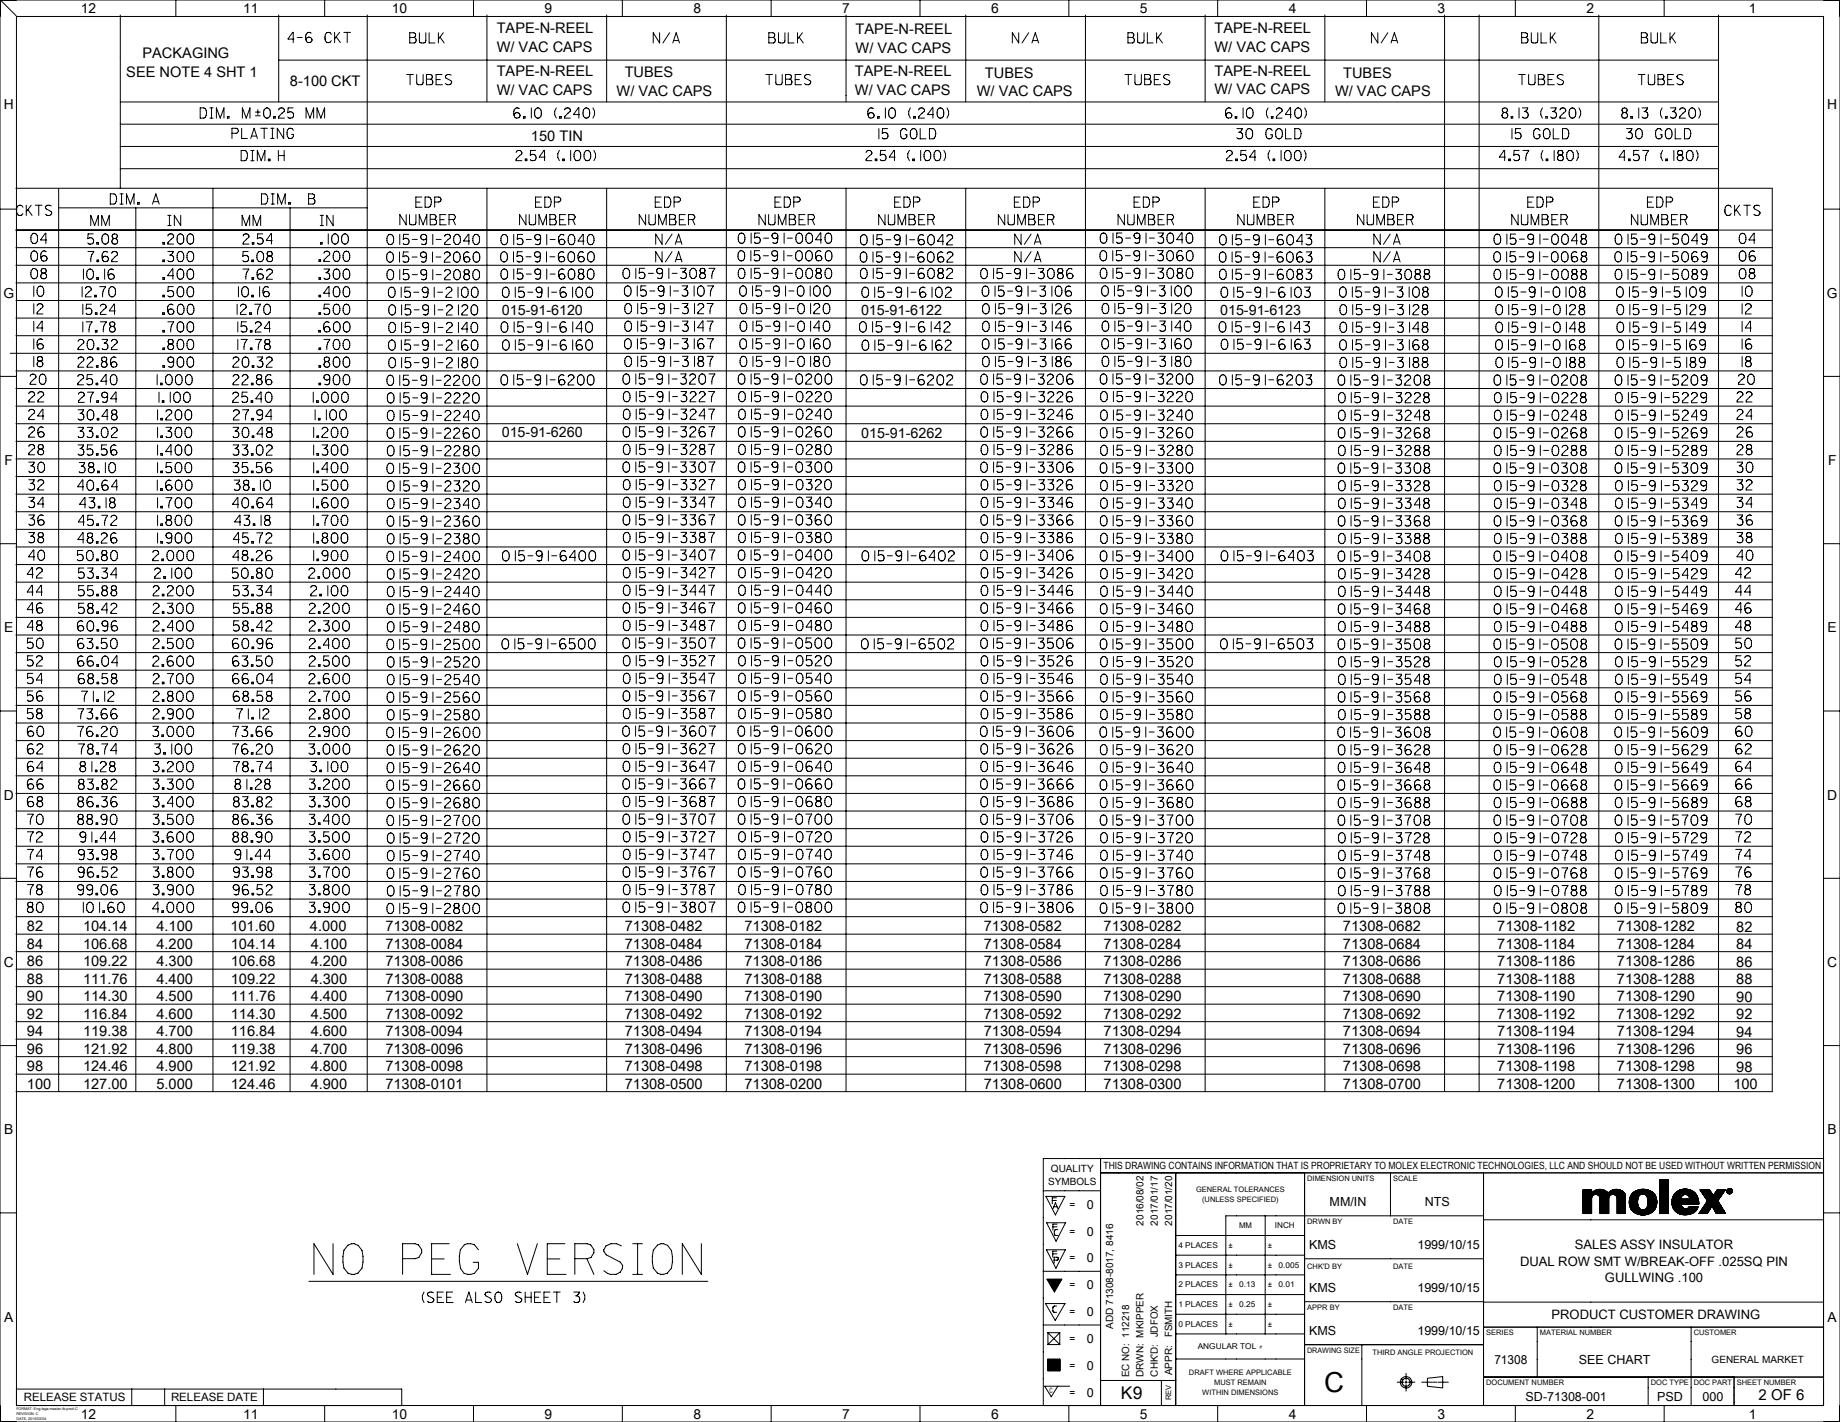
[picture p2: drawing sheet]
<svg xmlns="http://www.w3.org/2000/svg" width="559mm" height="432mm" viewBox="0 0 559 432" stroke-linecap="round" stroke-linejoin="round" font-family="sans-serif">
<defs><g id="words">
<text font-size="8.4" x="402.2" y="422.8">C</text>
<text font-size="5.3" x="340.4" y="424.9">K9</text>
<text font-size="4.6" x="534.1" y="425.2">2 OF 6</text>
<g font-size="4.4">
<text x="150.8" y="10.1">TAPE-N-REEL</text>
<text x="259.8" y="10.3">TAPE-N-REEL</text>
<text x="368.8" y="10.1">TAPE-N-REEL</text>
<text x="43.3" y="17.7">PACKAGING</text>
<text x="150.8" y="15.8">W/ VAC CAPS</text>
<text x="259.8" y="16">W/ VAC CAPS</text>
<text x="368.8" y="15.8">W/ VAC CAPS</text>
<text x="38.3" y="23.3">SEE NOTE 4 SHT 1</text>
<text x="150.8" y="23.2">TAPE-N-REEL</text>
<text x="189.7" y="23.4">TUBES</text>
<text x="259.6" y="23.2">TAPE-N-REEL</text>
<text x="299.1" y="23.6">TUBES</text>
<text x="368.8" y="23">TAPE-N-REEL</text>
<text x="407.9" y="23.6">TUBES</text>
<text x="88" y="26">8-100 CKT</text>
<text x="150.8" y="28.8">W/ VAC CAPS</text>
<text x="187.2" y="29">W/ VAC CAPS</text>
<text x="259.6" y="28.8">W/ VAC CAPS</text>
<text x="296.6" y="29.2">W/ VAC CAPS</text>
<text x="368.8" y="28.6">W/ VAC CAPS</text>
<text x="405.4" y="29.2">W/ VAC CAPS</text>
<text x="161.3" y="42.8">150 TIN</text>
<text x="8.2" y="282.8">82</text>
<text x="25.2" y="282.8">104.14</text>
<text x="47.5" y="282.8">4.100</text>
<text x="70" y="282.8">101.60</text>
<text x="94.1" y="282.8">4.000</text>
<text x="117" y="282.8">71308-0082</text>
<text x="189.7" y="282.8">71308-0482</text>
<text x="226.1" y="282.8">71308-0182</text>
<text x="298.8" y="282.8">71308-0582</text>
<text x="335.2" y="282.8">71308-0282</text>
<text x="407.9" y="282.8">71308-0682</text>
<text x="454.7" y="282.8">71308-1182</text>
<text x="491.1" y="282.8">71308-1282</text>
<text x="527.3" y="282.9">82</text>
<text x="8.2" y="293.4">86</text>
<text x="8.2" y="288.1">84</text>
<text x="25.2" y="288.1">106.68</text>
<text x="25.2" y="293.4">109.22</text>
<text x="47.5" y="288.1">4.200</text>
<text x="47.5" y="293.4">4.300</text>
<text x="70.1" y="293.4">106.68</text>
<text x="70.1" y="288.1">104.14</text>
<text x="94.4" y="293.4">4.200</text>
<text x="94.4" y="288.1">4.100</text>
<text x="117" y="293.4">71308-0086</text>
<text x="117" y="288.1">71308-0084</text>
<text x="189.7" y="288.1">71308-0484</text>
<text x="189.7" y="293.4">71308-0486</text>
<text x="226.1" y="293.4">71308-0186</text>
<text x="226.1" y="288.1">71308-0184</text>
<text x="298.8" y="288.1">71308-0584</text>
<text x="298.8" y="293.4">71308-0586</text>
<text x="335.2" y="293.4">71308-0286</text>
<text x="335.2" y="288.1">71308-0284</text>
<text x="407.9" y="288.1">71308-0684</text>
<text x="407.9" y="293.4">71308-0686</text>
<text x="454.7" y="288.1">71308-1184</text>
<text x="454.7" y="293.4">71308-1186</text>
<text x="491.1" y="293.4">71308-1286</text>
<text x="491.1" y="288.1">71308-1284</text>
<text x="527.3" y="288.2">84</text>
<text x="527.3" y="293.5">86</text>
<text x="8.2" y="298.7">88</text>
<text x="25.2" y="298.7">111.76</text>
<text x="47.5" y="298.7">4.400</text>
<text x="70.1" y="298.7">109.22</text>
<text x="94.4" y="298.7">4.300</text>
<text x="117" y="298.7">71308-0088</text>
<text x="189.7" y="298.7">71308-0488</text>
<text x="226.1" y="298.7">71308-0188</text>
<text x="298.8" y="298.7">71308-0588</text>
<text x="335.2" y="298.7">71308-0288</text>
<text x="407.9" y="298.7">71308-0688</text>
<text x="454.7" y="298.7">71308-1188</text>
<text x="491.1" y="298.7">71308-1288</text>
<text x="527.3" y="298.8">88</text>
<text x="8.2" y="304">90</text>
<text x="25.2" y="304">114.30</text>
<text x="47.5" y="304">4.500</text>
<text x="70.1" y="304">111.76</text>
<text x="94.4" y="304">4.400</text>
<text x="117" y="304">71308-0090</text>
<text x="189.7" y="304">71308-0490</text>
<text x="226.1" y="304">71308-0190</text>
<text x="298.8" y="304">71308-0590</text>
<text x="335.2" y="304">71308-0290</text>
<text x="407.9" y="304">71308-0690</text>
<text x="454.7" y="304">71308-1190</text>
<text x="491.1" y="304">71308-1290</text>
<text x="527.3" y="304.2">90</text>
<text x="8.2" y="309.3">92</text>
<text x="25.2" y="309.3">116.84</text>
<text x="47.5" y="309.3">4.600</text>
<text x="70.1" y="309.3">114.30</text>
<text x="94.4" y="309.3">4.500</text>
<text x="117" y="309.3">71308-0092</text>
<text x="189.7" y="309.3">71308-0492</text>
<text x="226.1" y="309.3">71308-0192</text>
<text x="298.8" y="309.3">71308-0592</text>
<text x="335.2" y="309.3">71308-0292</text>
<text x="407.9" y="309.3">71308-0692</text>
<text x="454.7" y="309.3">71308-1192</text>
<text x="491.1" y="309.3">71308-1292</text>
<text x="527.3" y="309.5">92</text>
<text x="8.2" y="314.7">94</text>
<text x="25.2" y="314.7">119.38</text>
<text x="47.5" y="314.7">4.700</text>
<text x="70.1" y="314.7">116.84</text>
<text x="94.4" y="314.7">4.600</text>
<text x="117" y="314.7">71308-0094</text>
<text x="189.7" y="314.7">71308-0494</text>
<text x="226.1" y="314.7">71308-0194</text>
<text x="298.8" y="314.7">71308-0594</text>
<text x="335.2" y="314.7">71308-0294</text>
<text x="407.9" y="314.7">71308-0694</text>
<text x="454.7" y="314.7">71308-1194</text>
<text x="491.1" y="314.7">71308-1294</text>
<text x="527.3" y="314.8">94</text>
<text x="8.2" y="320">96</text>
<text x="25.2" y="320">121.92</text>
<text x="47.5" y="320">4.800</text>
<text x="70.1" y="320">119.38</text>
<text x="94.4" y="320">4.700</text>
<text x="117" y="320">71308-0096</text>
<text x="189.7" y="320">71308-0496</text>
<text x="226.1" y="320">71308-0196</text>
<text x="298.8" y="320">71308-0596</text>
<text x="335.2" y="320">71308-0296</text>
<text x="407.9" y="320">71308-0696</text>
<text x="454.7" y="320">71308-1196</text>
<text x="491.1" y="320">71308-1296</text>
<text x="527.3" y="320.1">96</text>
<text x="8.2" y="325.3">98</text>
<text x="25.2" y="325.3">124.46</text>
<text x="47.5" y="325.3">4.900</text>
<text x="70.1" y="325.3">121.92</text>
<text x="94.4" y="325.3">4.800</text>
<text x="117" y="325.3">71308-0098</text>
<text x="189.7" y="325.3">71308-0498</text>
<text x="226.1" y="325.3">71308-0198</text>
<text x="298.8" y="325.3">71308-0598</text>
<text x="335.2" y="325.3">71308-0298</text>
<text x="407.9" y="325.3">71308-0698</text>
<text x="454.7" y="325.3">71308-1198</text>
<text x="491.1" y="325.3">71308-1298</text>
<text x="527.3" y="325.4">98</text>
<text x="8.2" y="330.6">100</text>
<text x="25.2" y="330.6">127.00</text>
<text x="47.5" y="330.6">5.000</text>
<text x="70.1" y="330.6">124.46</text>
<text x="94.4" y="330.6">4.900</text>
<text x="117" y="330.6">71308-0101</text>
<text x="189.7" y="330.6">71308-0500</text>
<text x="226.1" y="330.6">71308-0200</text>
<text x="298.8" y="330.6">71308-0600</text>
<text x="335.2" y="330.6">71308-0300</text>
<text x="407.9" y="330.6">71308-0700</text>
<text x="454.7" y="330.6">71308-1200</text>
<text x="491.1" y="330.6">71308-1300</text>
<text x="526.4" y="330.7">100</text>
</g>
<g font-size="4.3">
<text x="152.4" y="95.5">015-91-6120</text>
<text x="261.5" y="95.5">015-91-6122</text>
<text x="370.6" y="95.5">015-91-6123</text>
<text x="152.4" y="132.8">015-91-6260</text>
<text x="261.6" y="132.9">015-91-6262</text>
</g>
<g font-size="4.2">
<text x="24.5" y="4">12</text>
<text x="73.8" y="4">11</text>
<text x="119" y="4">10</text>
<text x="165.4" y="4">9</text>
<text x="210.6" y="4">8</text>
<text x="255.8" y="4">7</text>
<text x="301" y="4">6</text>
<text x="346.2" y="4">5</text>
<text x="391.4" y="4">4</text>
<text x="436.6" y="4">3</text>
<text x="481.8" y="4">2</text>
<text x="531.1" y="4">1</text>
<text x="1.1" y="33.2">H</text>
<text x="554.9" y="33.2">H</text>
<text x="1" y="90.4">G</text>
<text x="554.8" y="90.4">G</text>
<text x="1.4" y="141.2">F</text>
<text x="555.2" y="141.2">F</text>
<text x="1.3" y="192">E</text>
<text x="555.1" y="192">E</text>
<text x="1.1" y="242.8">D</text>
<text x="554.9" y="242.8">D</text>
<text x="1.1" y="293.6">C</text>
<text x="554.9" y="293.6">C</text>
<text x="1.3" y="344.4">B</text>
<text x="555.1" y="344.4">B</text>
<text x="1.3" y="401.6">A</text>
<text x="555.1" y="401.6">A</text>
<text x="24.5" y="430.8">12</text>
<text x="73.8" y="430.8">11</text>
<text x="119" y="430.8">10</text>
<text x="165.4" y="430.8">9</text>
<text x="210.6" y="430.8">8</text>
<text x="255.8" y="430.8">7</text>
<text x="301" y="430.8">6</text>
<text x="346.2" y="430.8">5</text>
<text x="391.4" y="430.8">4</text>
<text x="436.6" y="430.8">3</text>
<text x="481.8" y="430.8">2</text>
<text x="531.1" y="430.8">1</text>
</g>
<g font-size="3.9">
<text x="478.3" y="379.3">SALES ASSY INSULATOR</text>
<text x="461.6" y="384.3">DUAL ROW SMT W/BREAK-OFF .025SQ PIN</text>
<text x="487.4" y="389.4">GULLWING .100</text>
<text x="471.2" y="400.6">PRODUCT CUSTOMER DRAWING</text>
</g>
<g font-size="3.8">
<text x="330.1" y="367">0</text>
<text x="403.8" y="366.2">MM/IN</text>
<text x="432.8" y="366.2">NTS</text>
<text x="330.1" y="375.2">0</text>
<text x="330.1" y="383.3">0</text>
<text x="397.5" y="379.3">KMS</text>
<text x="430.5" y="379.2">1999/10/15</text>
<text x="330.1" y="391.5">0</text>
<text x="397.5" y="392.3">KMS</text>
<text x="430.5" y="392.3">1999/10/15</text>
<text x="330.1" y="399.6">0</text>
<text x="330.1" y="407.8">0</text>
<text x="397.5" y="405.4">KMS</text>
<text x="430.5" y="405.3">1999/10/15</text>
<text x="330.1" y="415.9">0</text>
<text x="453.8" y="414.1">71308</text>
<text x="479.5" y="414.1">SEE CHART</text>
<text x="330.1" y="424.1">0</text>
<text x="463.3" y="425.5">SD-71308-001</text>
<text x="503.3" y="425.5">PSD</text>
<text x="517.1" y="425.5">000</text>
</g>
<g font-size="3.5">
<text x="7.2" y="425.6">RELEASE STATUS</text>
<text x="51.9" y="425.6">RELEASE DATE</text>
</g>
<g font-size="3">
<text x="318.3" y="359.7">SYMBOLS</text>
<text x="319.2" y="355.9">QUALITY</text>
<text x="335.2" y="355.1">THIS DRAWING CONTAINS INFORMATION THAT IS PROPRIETARY TO MOLEX ELECTRONIC TECHNOLOGIES, LLC AND SHOULD NOT BE USED WITHOUT WRITTEN PERMISSION</text>
<text x="324.8" y="366.7">=</text>
<text x="324.8" y="374.9">=</text>
<text x="347.3" y="372.1" transform="rotate(-90 347.3 372.1)">2016/08/02</text>
<text x="351.6" y="372.1" transform="rotate(-90 351.6 372.1)">2017/01/17</text>
<text x="356" y="372.1" transform="rotate(-90 356 372.1)">2017/01/20</text>
<text x="324.8" y="383.1">=</text>
<text x="324.8" y="391.2">=</text>
<text x="324.8" y="399.4">=</text>
<text x="324.8" y="407.5">=</text>
<text x="338" y="403.5" transform="rotate(-90 338 403.5)">ADD 71308-8017, 8416</text>
<text x="356" y="406.1" transform="rotate(-90 356 406.1)">FSMITH</text>
<text x="519.8" y="413.9">GENERAL MARKET</text>
<text x="324.8" y="415.7">=</text>
<text x="342.9" y="418.2" transform="rotate(-90 342.9 418.2)">EC NO: 112218</text>
<text x="347.3" y="418.2" transform="rotate(-90 347.3 418.2)">DRWN: MKIPPER</text>
<text x="351.6" y="418" transform="rotate(-90 351.6 418)">CHK'D: JDFOX</text>
<text x="356" y="417.6" transform="rotate(-90 356 417.6)">APPR:</text>
<text x="324.8" y="423.8">=</text>
</g>
<g font-size="2.4">
<text x="376.3" y="373">MM</text>
<text x="387.2" y="373">INCH</text>
<text x="357.9" y="379">4 PLACES</text>
<text x="357.9" y="385">3 PLACES</text>
<text x="388.3" y="385">0.005</text>
<text x="357.9" y="390.9">2 PLACES</text>
<text x="376.4" y="390.9">0.13</text>
<text x="388.3" y="390.9">0.01</text>
<text x="357.9" y="396.9">1 PLACES</text>
<text x="376.4" y="396.9">0.25</text>
<text x="357.9" y="402.9">0 PLACES</text>
<text x="363.8" y="409.7">ANGULAR TOL</text>
</g>
<g font-size="2.3">
<text x="397" y="358.6">DIMENSION UNITS</text>
<text x="423.1" y="358.6">SCALE</text>
<text x="363.2" y="362.1">GENERAL TOLERANCES</text>
<text x="365.1" y="364.9">(UNLESS SPECIFIED)</text>
<text x="397" y="371.6">DRWN BY</text>
<text x="423.1" y="371.6">DATE</text>
<text x="373.1" y="379">±</text>
<text x="385" y="379">±</text>
<text x="373.1" y="385">±</text>
<text x="385" y="385">±</text>
<text x="397" y="385.2">CHK'D BY</text>
<text x="423.1" y="385.2">DATE</text>
<text x="373.1" y="390.9">±</text>
<text x="385" y="390.9">±</text>
<text x="373.1" y="396.9">±</text>
<text x="385" y="396.9">±</text>
<text x="397" y="397.7">APPR BY</text>
<text x="423.1" y="397.7">DATE</text>
<text x="373.1" y="402.9">±</text>
<text x="385" y="402.9">±</text>
<text x="451.4" y="405.5">SERIES</text>
<text x="467.7" y="405.4">MATERIAL NUMBER</text>
<text x="514.4" y="405.5">CUSTOMER</text>
<text x="397" y="410.8">DRAWING SIZE</text>
<text x="416.8" y="411.3">THIRD ANGLE PROJECTION</text>
<text x="361.1" y="417.7">DRAFT WHERE APPLICABLE</text>
<text x="355.7" y="425.3" transform="rotate(-90 355.7 425.3)">REV</text>
<text x="365.1" y="423.5">WITHIN DIMENSIONS</text>
<text x="368.7" y="420.6">MUST REMAIN</text>
<text x="451.4" y="420.6">DOCUMENT NUMBER</text>
<text x="501.4" y="420.6">DOC TYPE</text>
<text x="514.4" y="420.6">DOC PART</text>
<text x="527.4" y="420.6">SHEET NUMBER</text>
</g>
<text font-size="2.2" x="318.8" y="422.9">C</text>
<text font-size="2" x="382.4" y="409.7">±</text>
<g font-size="1.1">
<text x="5" y="428.3">FORMAT: Eng-lega-master-tb-prod-C</text>
<text x="5" y="429.7">REVISION: C</text>
<text x="5" y="431.1">DATE: 2016/02/04</text>
</g>
</g></defs>
<g fill="none" stroke="#000" stroke-width=".3">
<path d="M0 0h558.8v431.8h-558.8zM.1 0l4.8 4.8M5 5h548.8v421.8h-548.8zM36.5 4.6v52.6M53.4 0v5M84.6 18.3h437.3M84.6 4.6v26.4M89.3 11.9h-1.8l1.4-2.1h.1v3.1M90.3 11.4h1.5M94.5 10.1l-.8-.3a1.87 1.87 0 0 0-.3 3h1a.88 .88 0 0 0-.2-1.5 .88 .88 0 0 0-1.2 .9M98.6 0v5M100.6 10.4l-.4-.5-.6-.1a1.51 1.51 0 0 0-.9 2.2l.5 .8a1.07 1.07 0 0 0 1.4-.4"/>
<path d="M101.6 9.8v3.1M102.1 11.2l1.3 1.7M103.1 9.8l-1.5 2M104.4 9.8h2.1M105.5 9.8v3.1M111.5 4.6v326.9M124.4 9.9h1.3l.4 .3a.89 .89 0 0 1-.3 1.2 .92 .92 0 0 1 .6 .8 .92 .92 0 0 1-.6 .8h-1.4zM124.4 11.4h1.4M127.4 9.9v2.5l.1 .5 .4 .1 1.3-.1 .1-3M130.3 9.9v3.1h1.8M133.1 9.9v3.1M133.6 11.3l1.3 1.7"/>
<path d="M134.6 9.9l-1.5 2M143.8 0v5M147.9 4.6v26.4M184.2 4.6v26.4M189 0v5M200.3 9.9v3.1l-1.9-3.1v3.1M203.4 9.9l-2.1 3.1M204.3 13l1.1-3.1 1 3.1M204.6 12.3h1.5M220.6 4.6v326.9M233.5 9.9h1.2l.5 .3a.89 .89 0 0 1-.3 1.2 .92 .92 0 0 1 .5 .8 .92 .92 0 0 1-.5 .8h-1.4zM233.5 11.4h1.4"/>
<path d="M234.2 0v5M236.4 9.9v2.5l.1 .5 .5 .1 1.2-.1 .2-3M239.4 9.9v3.1h1.7M242.2 9.9v3.1M242.7 11.3l1.3 1.7M243.7 9.9l-1.5 2M256.9 4.6v26.4M279.4 0v5M293.3 4.6v26.4M309.4 9.9v3.1l-2-3.1v3.1M312.4 9.9l-2 3.1M313.4 13l1-3.1 1 3.1"/>
<path d="M313.6 12.3h1.6M324.6 0v5M329.6 4.6v326.9M342.6 9.9h1.2l.4 .3a.89 .89 0 0 1-.3 1.2 .92 .92 0 0 1 .6 .8 .92 .92 0 0 1-.6 .8h-1.3zM342.6 11.4h1.3M345.5 9.9v2.5l.1 .5 .4 .1 1.3-.1 .1-3M348.4 9.9v3.1h1.8M351.3 9.9v3.1M351.7 11.3l1.3 1.7M352.7 9.9l-1.4 2M366 4.6v26.4M369.8 0v5"/>
<path d="M402.4 4.6v26.4M415 0v5M418.4 9.9v3.1l-1.9-3.1v3.1M421.5 9.9l-2.1 3.1M422.4 13l1.1-3.1 1 3.1M422.7 12.3h1.5M438.7 4.6v326.9M449.2 4.6v326.9M460.2 0v5M462.1 9.9h1.3l.4 .3a.89 .89 0 0 1-.3 1.2 .92 .92 0 0 1 .6 .8 .92 .92 0 0 1-.6 .8h-1.4zM462.1 11.4h1.4M465 9.9v2.5l.1 .5 .5 .1 1.3-.1 .1-3"/>
<path d="M468 9.9v3.1h1.8M470.8 9.9v3.1M471.3 11.3l1.3 1.7M472.3 9.9l-1.5 2M485.6 4.6v326.9M498.5 9.9h1.2l.4 .3a.89 .89 0 0 1-.2 1.2 .92 .92 0 0 1 .5 .8 .92 .92 0 0 1-.5 .8h-1.4zM498.5 11.4h1.4M501.4 9.9v2.5l.1 .5 .4 .1 1.3-.1 .2-3M504.4 9.9v3.1h1.7M505.4 0v5M507.2 9.9v3.1M507.7 11.3l1.2 1.7"/>
<path d="M508.7 9.9l-1.5 2M521.9 4.6v326.9M36.5 37.7h485.2M36.5 31h485.4M60.8 32.8h1.1a1.89 1.89 0 0 1 0 3.1h-1.1zM63.7 35.9h1M63.7 32.8h1M64.2 32.8v3.1M65.7 35.9v-3.1l1.2 3.1 1.1-3.1v3.1M69.1 35.4h.5v.5h-.5zM73.4 38.9v3.2h1.7M73.6 35.9v-3.1l1.2 3.1 1.1-3.1v3.1"/>
<path d="M77.6 35.2h1.4M77.6 34h1.4M78.3 33.3v1.5M79.2 38.9h2M80.2 38.9v3.2M80.6 32.9l.6-.1a1.77 1.77 0 0 1 0 3.1h-.3a1.89 1.89 0 0 1-.3-3zM82.2 38.9h1M82.7 38.9v3.2M83.1 35.4h.5v.5h-.5zM84.6 33.4a.87 .87 0 0 1 1.1-.6 .87 .87 0 0 1 .6 1.1l-1.6 1.4-.1 .6h1.8M86.1 38.9v3.2l-1.9-3.2v3.2M89 32.8h-1.5l-.1 1.4a1.1 1.1 0 0 1 1.6 .2 .99 .99 0 0 1-.2 1.4 .99 .99 0 0 1-1.4-.3"/>
<path d="M89.1 39.6l-.4-.6-.7-.1a1.83 1.83 0 0 0 0 3.2l.7-.1 .4-.6v-.6h-.5M93 35.9v-3.1l1.1 3.1 1.2-3.1v3.1M96.3 35.9v-3.1l1.2 3.1 1.1-3.1v3.1M123.5 22.6h2M124.5 22.6v3.1M126.5 22.6v2.5l.1 .4 .5 .2 1.3-.2 .1-2.9M129.5 22.6h1.3l.4 .2a.89 .89 0 0 1-.3 1.2 .92 .92 0 0 1 .6 .9 .92 .92 0 0 1-.6 .8h-1.4zM129.5 24h1.4M132.4 24.2h1.3M134.2 22.6h-1.8v3.1h1.9M137 22.8a1.1 1.1 0 0 0-1.7 .6l.2 .3 1.4 .8 .2 .6a1.09 1.09 0 0 1-1.8 .3M157.7 33l-.8-.2a1.87 1.87 0 0 0-.4 3l1.1-.1a.88 .88 0 0 0-.2-1.5 .88 .88 0 0 0-1.2 .9"/>
<path d="M159 35.4h.5v.5h-.5zM161.4 32.8v3.1M162.9 32.9l.6-.1a1.77 1.77 0 0 1 0 3.1h-.3a1.89 1.89 0 0 1-.3-3zM168.9 32.8l-.4 1v1l.4 1.1M169.9 35.4h.5v.5h-.5zM171.5 33.4a.87 .87 0 0 1 1-.6 .87 .87 0 0 1 .6 1.1l-1.5 1.4-.1 .6h1.7M176 34.8h-1.7l1.3-2h.2v3.1M177.6 32.9l.6-.1a1.77 1.77 0 0 1 0 3.1h-.3a1.89 1.89 0 0 1-.3-3zM180.1 32.8l.5 1v1l-.5 1.1M232.6 22.6h2M233.6 22.6v3.1M235.6 22.6v2.5l.1 .4 .4 .2 1.3-.2 .2-2.9"/>
<path d="M238.6 22.6h1.2l.4 .2a.89 .89 0 0 1-.2 1.2 .92 .92 0 0 1 .5 .9 .92 .92 0 0 1-.5 .8h-1.4zM238.6 24h1.4M241.5 24.2h1.3M243.3 22.6h-1.8v3.1h1.9M246.1 22.8a1.1 1.1 0 0 0-1.8 .6l.3 .3 1.4 .8 .2 .6a1.09 1.09 0 0 1-1.9 .3M265.2 33l-.7-.2a1.87 1.87 0 0 0-.4 3l1-.1a.88 .88 0 0 0-.2-1.5 .88 .88 0 0 0-1.2 .9M266.5 35.4h.5v.5h-.5zM266.9 39.1v3.1M268.9 32.8v3.1M269.6 39.1h-1.6l-.1 1.4a1.1 1.1 0 0 1 1.7 .2 .99 .99 0 0 1-.3 1.4 .99 .99 0 0 1-1.4-.3M270.4 32.9l.6-.1a1.77 1.77 0 0 1 0 3.1h-.2a1.89 1.89 0 0 1-.4-3zM275.4 39.7l-.4-.6h-.7a1.83 1.83 0 0 0 0 3.1l.7-.1 .4-.6v-.6h-.5"/>
<path d="M276.5 32.8l-.5 1v1l.5 1.1M277 39.2l.6-.1a1.77 1.77 0 0 1 0 3.1h-.3a1.89 1.89 0 0 1-.3-3zM277.5 35.4h.5v.5h-.5zM279 33.4a.87 .87 0 0 1 1.1-.6 .87 .87 0 0 1 .6 1.1l-1.6 1.4-.1 .6h1.8M279.5 39.1v3.1h1.7M282.3 39.1h1.1a1.89 1.89 0 0 1 0 3.1h-1.1zM283.5 34.8h-1.7l1.3-2h.2v3.1M285.1 32.9l.6-.1a1.77 1.77 0 0 1 0 3.1h-.2a1.89 1.89 0 0 1-.4-3zM287.6 32.8l.5 1v1l-.5 1.1M341.6 22.6h2.1M342.7 22.6v3.1M344.7 22.6v2.5l.1 .4 .4 .2 1.3-.2 .1-2.9"/>
<path d="M347.6 22.6h1.3l.4 .2a.89 .89 0 0 1-.3 1.2 .92 .92 0 0 1 .6 .9 .92 .92 0 0 1-.6 .8h-1.4zM347.6 24h1.4M350.6 24.2h1.2M352.3 22.6h-1.7v3.1h1.9M355.2 22.8a1.1 1.1 0 0 0-1.8 .6l.2 .3 1.4 .8 .3 .6a1.09 1.09 0 0 1-1.9 .3M373.9 33l-.8-.2a1.87 1.87 0 0 0-.4 3l1-.1a.88 .88 0 0 0-.1-1.5 .88 .88 0 0 0-1.3 .9M375.1 35.4h.5v.5h-.5zM375.6 39.1h1.7l-.3 .6-.7 .5a1 1 0 0 1 1 1.3 1 1 0 0 1-1.7 .3M377.5 32.8v3.1M378.9 39.2l.6-.1a1.77 1.77 0 0 1 0 3.1h-.2a1.89 1.89 0 0 1-.4-3zM379 32.9l.6-.1a1.77 1.77 0 0 1 0 3.1h-.2a1.89 1.89 0 0 1-.4-3zM385.1 32.8l-.5 1v1l.5 1.1"/>
<path d="M386.1 35.4h.5v.5h-.5zM386.4 39.7l-.4-.6h-.7a1.83 1.83 0 0 0 0 3.1l.7-.1 .4-.6v-.6h-.6M387.6 33.4a.87 .87 0 0 1 1.1-.6 .87 .87 0 0 1 .6 1.1l-1.6 1.4-.1 .6h1.8M387.9 39.2l.6-.1a1.77 1.77 0 0 1 0 3.1h-.2a1.89 1.89 0 0 1-.4-3zM390.4 39.1v3.1h1.8M392.2 34.8h-1.8l1.4-2h.1v3.1M393.2 39.1h1.2a1.89 1.89 0 0 1 0 3.1h-1.2zM393.7 32.9l.6-.1a1.77 1.77 0 0 1 0 3.1h-.2a1.89 1.89 0 0 1-.4-3zM396.2 32.8l.5 1v1l-.5 1.1M456.9 34.2a.87 .87 0 0 0-.6 1.3 .87 .87 0 0 0 1.4 0 .87 .87 0 0 0-.5-1.3M456.9 34.2l-.6-.3-.1-.5 .2-.4 .6-.2 .7 .2 .1 .4-.1 .5-.5 .3M456.9 34.2h.3"/>
<path d="M458.9 35.4h.5v.5h-.5zM459.2 39.1v3.1M461.2 22.6h2M461.3 32.8v3.1M461.8 39.1h-1.5l-.1 1.4a1.1 1.1 0 0 1 1.6 .2 .99 .99 0 0 1-.2 1.4 .99 .99 0 0 1-1.4-.3M462.2 22.6v3.1M462.3 32.8h1.7l-.3 .6-.7 .5a1 1 0 0 1 1.1 1.3 1 1 0 0 1-1.8 .3M464.2 22.6v2.5l.1 .4 .5 .2 1.2-.2 .2-2.9M467.2 22.6h1.2l.4 .2a.89 .89 0 0 1-.2 1.2 .92 .92 0 0 1 .5 .9 .92 .92 0 0 1-.5 .8h-1.4zM467.2 24h1.4M467.7 39.7l-.4-.6h-.7a1.83 1.83 0 0 0 0 3.1l.7-.1 .4-.6v-.6h-.6M468.4 32.8l-.5 1v1l.5 1.1"/>
<path d="M469.2 39.2l.6-.1a1.77 1.77 0 0 1 0 3.1h-.2a1.89 1.89 0 0 1-.4-3zM469.4 35.4h.5v.5h-.5zM470.1 24.2h1.3M470.9 32.8h1.7l-.3 .6-.7 .5a1 1 0 0 1 1.1 1.3 1 1 0 0 1-1.8 .3M471.7 39.1v3.1h1.8M471.9 22.6h-1.8v3.1h1.9M473.8 33.4a.87 .87 0 0 1 1-.6 .87 .87 0 0 1 .6 1.1l-1.6 1.4v.6h1.7M474.5 39.1h1.2a1.89 1.89 0 0 1 0 3.1h-1.2zM474.7 22.8a1.1 1.1 0 0 0-1.8 .6l.3 .3 1.4 .8 .2 .6a1.09 1.09 0 0 1-1.9 .3M477.1 32.9l.6-.1a1.77 1.77 0 0 1 0 3.1h-.3a1.89 1.89 0 0 1-.3-3zM479.5 32.8l.5 1v1l-.5 1.1M493.2 34.2l-.5-.3-.1-.5 .1-.4 .7-.2 .6 .2 .1 .4-.1 .5-.5 .3"/>
<path d="M493.2 34.2a.87 .87 0 0 0-.6 1.3 .87 .87 0 0 0 1.5 0 .87 .87 0 0 0-.6-1.3M493.2 34.2h.3M494 39.1h1.6l-.3 .6-.7 .5a1 1 0 0 1 1.1 1.3 1 1 0 0 1-1.7 .3M495.3 35.4h.5v.5h-.5zM497.2 39.2l.7-.1a1.77 1.77 0 0 1 0 3.1h-.3a1.89 1.89 0 0 1-.4-3zM497.5 22.6h2.1M497.7 32.8v3.1M498.6 22.6v3.1M498.7 32.8h1.6l-.2 .6-.8 .5a1 1 0 0 1 1.1 1.3 1 1 0 0 1-1.7 .3M500.6 22.6v2.5l.1 .4 .4 .2 1.3-.2 .1-2.9M503.5 22.6h1.3l.4 .2a.89 .89 0 0 1-.3 1.2 .92 .92 0 0 1 .6 .9 .92 .92 0 0 1-.6 .8h-1.4zM503.5 24h1.4"/>
<path d="M504.7 39.7l-.4-.6h-.7a1.83 1.83 0 0 0 0 3.1l.7-.1 .4-.6v-.6h-.5M504.8 32.8l-.5 1v1l.5 1.1M505.8 35.4h.5v.5h-.5zM506.3 39.2l.6-.1a1.77 1.77 0 0 1 0 3.1h-.3a1.89 1.89 0 0 1-.3-3zM506.5 24.2h1.2M507.3 32.8h1.6l-.2 .6-.8 .5a1 1 0 0 1 1.1 1.3 1 1 0 0 1-1.7 .3M508.3 22.6h-1.8v3.1h1.9M508.8 39.1v3.1h1.7M510.1 33.4a.87 .87 0 0 1 1.1-.6 .87 .87 0 0 1 .6 1.1l-1.6 1.4-.1 .6h1.8M511.1 22.8a1.1 1.1 0 0 0-1.8 .6l.2 .3 1.4 .8 .3 .6a1.09 1.09 0 0 1-1.9 .3M511.6 39.1h1.1a1.89 1.89 0 0 1 0 3.1h-1.1zM513.4 32.9l.6-.1a1.77 1.77 0 0 1 0 3.1h-.2a1.89 1.89 0 0 1-.4-3z"/>
<path d="M515.9 32.8l.5 1v1l-.5 1.1M4.8 57.2h533.4v274.3h-533.4M17.8 57.2v274.3M33.5 58.9h1.1a1.89 1.89 0 0 1 0 3.1h-1.1zM36.4 58.9h1M36.5 51.2h485.2M36.5 44.5h485.2M36.9 58.9v3.1M64.7 57.2v274.3M70.5 40.5l1.6-.2 .3-.7-.3-.5-.4-.2h-1.2v3.2M73.2 45.7h1.2a1.89 1.89 0 0 1 0 3.1h-1.2zM76.1 42.1l1.1-3.2 1 3.2"/>
<path d="M76.2 48.8h1M76.2 45.7h1M76.4 41.3h1.5M76.7 45.7v3.1M78.2 48.8v-3.1l1.1 3.1 1.2-3.1v3.1M79.4 58.9h1.1a1.89 1.89 0 0 1 0 3.1h-1.1zM81.5 48.3h.5v.5h-.5zM82.2 42.1h1M82.3 58.9h1M82.8 58.9v3.1M84.5 45.7v3.1M84.5 47.2h1.8"/>
<path d="M86.3 45.7v3.1M93.7 58.9h1.3l.4 .2a.89 .89 0 0 1-.3 1.2 .92 .92 0 0 1 .6 .8 .92 .92 0 0 1-.6 .9h-1.4zM128.1 59.8h-1.8v3.1h1.9M129.1 59.8h1.1a1.89 1.89 0 0 1 0 3.1h-1.1zM147.9 57.2v274.3M156.7 46.3a.87 .87 0 0 1 1.1-.6 .87 .87 0 0 1 .6 1.1l-1.6 1.4-.1 .6h1.8M159.5 48.3h.5v.5h-.5zM162.7 45.7h-1.5l-.2 1.4a1.1 1.1 0 0 1 1.7 .2 .99 .99 0 0 1-.3 1.4 .99 .99 0 0 1-1.4-.3M164.4 59.8h-1.8v3.1h1.9M165.5 59.8h1.1a1.89 1.89 0 0 1 0 3.1h-1.1zM165.6 47.7h-1.8l1.4-2h.2v3.1M169.9 45.7l-.5 1v1.1l.5 1"/>
<path d="M170.9 48.3h.5v.5h-.5zM173.3 45.7v3.1M174.8 45.8l.7-.1a1.77 1.77 0 0 1 0 3.1h-.3a1.89 1.89 0 0 1-.4-3zM177.9 45.8l.6-.1a1.77 1.77 0 0 1 0 3.1h-.3a1.89 1.89 0 0 1-.3-3zM180.4 45.7l.5 1v1.1l-.5 1M184.2 57.2v274.3M200.8 59.8h-1.8v3.1h1.9M201.8 59.8h1.1a1.89 1.89 0 0 1 0 3.1h-1.1zM237.1 59.8h-1.8v3.1h2M238.2 59.8h1.1a1.89 1.89 0 0 1 0 3.1h-1.1zM256.9 57.2v274.3M263 46.3a.87 .87 0 0 1 1.1-.6 .87 .87 0 0 1 .6 1.1l-1.6 1.4-.1 .6h1.8"/>
<path d="M265.8 48.3h.5v.5h-.5zM269 45.7h-1.6l-.1 1.4a1.1 1.1 0 0 1 1.7 .2 .99 .99 0 0 1-.3 1.4 .99 .99 0 0 1-1.4-.3M271.9 47.7h-1.8l1.4-2h.2v3.1M273.5 59.8h-1.8v3.1h1.9M274.5 59.8h1.1a1.89 1.89 0 0 1 0 3.1h-1.1zM276.2 45.7l-.5 1v1.1l.5 1M277.2 48.3h.5v.5h-.5zM279.6 45.7v3.1M281.1 45.8l.7-.1a1.77 1.77 0 0 1 0 3.1h-.3a1.89 1.89 0 0 1-.4-3zM284.2 45.8l.6-.1a1.77 1.77 0 0 1 0 3.1h-.3a1.89 1.89 0 0 1-.3-3zM286.7 45.7l.5 1v1.1l-.5 1M293.3 57.2v274.3"/>
<path d="M309.8 59.8h-1.7v3.1h1.9M310.9 59.8h1.1a1.89 1.89 0 0 1 0 3.1h-1.1zM346.2 59.8h-1.8v3.1h1.9M347.2 59.8h1.1a1.89 1.89 0 0 1 0 3.1h-1.1zM366 57.2v274.3M372.5 46.3a.87 .87 0 0 1 1.1-.6 .87 .87 0 0 1 .5 1.1l-1.5 1.4-.1 .6h1.7M375.3 48.3h.5v.5h-.5zM378.4 45.7h-1.5l-.1 1.4a1.1 1.1 0 0 1 1.6 .2 .99 .99 0 0 1-.2 1.4 .99 .99 0 0 1-1.4-.3M381.3 47.7h-1.7l1.3-2h.2v3.1M382.5 59.8h-1.7v3.1h1.9M383.6 59.8h1.1a1.89 1.89 0 0 1 0 3.1h-1.1zM385.6 45.7l-.5 1v1.1l.5 1"/>
<path d="M386.6 48.3h.5v.5h-.5zM389.1 45.7v3.1M390.6 45.8l.6-.1a1.77 1.77 0 0 1 0 3.1h-.2a1.89 1.89 0 0 1-.4-3zM393.6 45.8l.6-.1a1.77 1.77 0 0 1 0 3.1h-.2a1.89 1.89 0 0 1-.4-3zM396.1 45.7l.5 1v1.1l-.5 1M402.4 57.2v274.3M418.9 59.8h-1.8v3.1h1.9M419.9 59.8h1.2a1.89 1.89 0 0 1 0 3.1h-1.2zM457.2 47.7h-1.8l1.4-2h.2v3.1M458.2 48.3h.5v.5h-.5zM461.4 45.7h-1.6l-.1 1.4a1.1 1.1 0 0 1 1.7 .2 .99 .99 0 0 1-.3 1.4 .99 .99 0 0 1-1.4-.3M462.5 45.7l1.8 .1a3.8 3.8 0 0 0-.9 3"/>
<path d="M465.8 59.8h-1.8v3.1h1.9M466.8 59.8h1.1a1.89 1.89 0 0 1 0 3.1h-1.1zM468.6 45.7l-.5 1v1.1l.5 1M469.6 48.3h.5v.5h-.5zM472 45.7v3.1M473.7 47.1a.87 .87 0 0 0-.5 1.3 .87 .87 0 0 0 1.4 0 .87 .87 0 0 0-.6-1.3M473.7 47.1h.3M473.7 47.1l-.5-.3-.1-.5 .1-.4 .7-.2 .6 .2 .2 .4-.1 .5-.6 .3M476.3 45.8l.6-.1a1.77 1.77 0 0 1 0 3.1h-.2a1.89 1.89 0 0 1-.4-3zM478.8 45.7l.5 1v1.1l-.5 1M493.5 47.7h-1.7l1.3-2h.2v3.1M494.6 48.3h.4v.5h-.4z"/>
<path d="M497.7 45.7h-1.5l-.1 1.4a1.1 1.1 0 0 1 1.6 .2 .99 .99 0 0 1-.2 1.4 .99 .99 0 0 1-1.4-.3M498.9 45.7l1.7 .1a3.8 3.8 0 0 0-.9 3M502.1 59.8h-1.8v3.1h1.9M503.1 59.8h1.2a1.89 1.89 0 0 1 0 3.1h-1.2zM504.9 45.7l-.5 1v1.1l.5 1M505.9 48.3h.5v.5h-.5zM508.3 45.7v3.1M510.1 47.1a.87 .87 0 0 0-.6 1.3 .87 .87 0 0 0 1.5 0 .87 .87 0 0 0-.6-1.3M510.1 47.1h.3M510.1 47.1l-.5-.3-.1-.5 .1-.4 .6-.2 .7 .2 .1 .4-.1 .5-.5 .3M512.7 45.8l.6-.1a1.77 1.77 0 0 1 0 3.1h-.3a1.89 1.89 0 0 1-.3-3zM515.2 45.7l.5 1v1.1l-.5 1"/>
<path d="M0 63.5h5M4.8 69.9h533.4M4.8 75.2h533.4M5 64.2a1.07 1.07 0 0 0 .9 1.2l.7-.1 .4-.5M7 62.9l-.4-.5h-1l-.5 .5-.1 .7M8 62.3v3.1M8.5 63.7l1.2 1.7M9.5 62.3l-1.5 2M9.9 71l.6-.2a1.77 1.77 0 0 1 0 3.2h-.2a1.89 1.89 0 0 1-.4-3zM9.9 76.3l.6-.1a1.77 1.77 0 0 1 0 3.1h-.2a1.89 1.89 0 0 1-.4-3zM10.7 62.3h2.1M11.8 62.3v3.1"/>
<path d="M14 76.4l-.7-.2a1.87 1.87 0 0 0-.4 3h1a.88 .88 0 0 0-.1-1.5 .88 .88 0 0 0-1.3 .8M14.1 72.9h-1.7l1.4-2.1h.1v3.2M15.6 62.5a1.1 1.1 0 0 0-1.8 .6l.2 .3 1.5 .8 .2 .6a1.09 1.09 0 0 1-1.9 .3M17.8 63.1h93.7M26.7 76.4l1.8 .1a3.8 3.8 0 0 0-.9 3M27.6 68.5v-3.1l1.1 3.1 1.2-3.1v3.1M28.3 71h-1.5l-.1 1.5a1.1 1.1 0 0 1 1.6 .1 .99 .99 0 0 1-.3 1.4 .99 .99 0 0 1-1.3-.2M29.4 73.6h.5v.5h-.5zM29.5 79h.5v.5h-.5zM30.9 68.5v-3.1l1.2 3.1 1.1-3.1v3.1M31.5 71.2l.6-.2a1.77 1.77 0 0 1 0 3.1h-.3a1.89 1.89 0 0 1-.3-2.9zM32.7 76.6l-.8-.2a1.87 1.87 0 0 0-.4 3l1-.1a.88 .88 0 0 0-.1-1.5 .88 .88 0 0 0-1.3 .9"/>
<path d="M33.9 77a.87 .87 0 0 1 1.1-.6 .87 .87 0 0 1 .6 1.1l-1.6 1.4-.1 .6h1.8M34.7 72.4a.87 .87 0 0 0-.6 1.3 .87 .87 0 0 0 1.5 0 .87 .87 0 0 0-.6-1.3M34.7 72.4l-.5-.3-.1-.5 .1-.4 .6-.2 .7 .2 .1 .4-.1 .5-.5 .3M34.7 72.4h.3M36.4 62h1M38.4 62v-3.1l1.2 3.1 1.1-3.1v3.1M41.2 63.1v268.4M41.8 61.5h.5v.5h-.5zM46.3 62l1-3.1 1 3.1M46.6 61.2h1.5M49.5 79h.5v.5h-.5zM49.5 73.6h.5v.5h-.5z"/>
<path d="M51 68.5h.9M51 65.4h.9M51 76.3h1.6l-.3 .7-.7 .5a1 1 0 0 1 1.1 1.3 1 1 0 0 1-1.7 .3M51 71.6a.87 .87 0 0 1 1.1-.6 .87 .87 0 0 1 .5 1.1l-1.5 1.5-.1 .5h1.7M51.5 65.4v3.1M54.3 71.2l.6-.2a1.77 1.77 0 0 1 0 3.1h-.2a1.89 1.89 0 0 1-.4-2.9zM54.3 76.5l.6-.2a1.77 1.77 0 0 1 0 3.2h-.2a1.89 1.89 0 0 1-.4-3zM54.9 65.4v3.1l-2-3.1v3.1M57.3 71.2l.6-.2a1.77 1.77 0 0 1 0 3.1h-.2a1.89 1.89 0 0 1-.4-2.9zM57.3 76.5l.6-.2a1.77 1.77 0 0 1 0 3.2h-.2a1.89 1.89 0 0 1-.4-3zM73.5 68.5v-3.1l1.2 3.1 1.1-3.1v3.1M73.8 71.7a.87 .87 0 0 1 1.1-.7 .87 .87 0 0 1 .6 1.1l-1.6 1.5-.1 .5h1.8"/>
<path d="M75.4 76.4h-1.6l-.1 1.4a1.1 1.1 0 0 1 1.7 .2 .99 .99 0 0 1-.3 1.4 .99 .99 0 0 1-1.4-.3M76.5 79h.5v.5h-.5zM76.6 73.6h.5v.5h-.5zM76.9 68.5v-3.1l1.1 3.1 1.2-3.1v3.1M78.5 76.5l.6-.1a1.77 1.77 0 0 1 0 3.1h-.2a1.89 1.89 0 0 1-.4-3zM79.8 71h-1.5l-.2 1.5a1.1 1.1 0 0 1 1.7 .1 .99 .99 0 0 1-.3 1.4 .99 .99 0 0 1-1.4-.2M81.7 77.7a.87 .87 0 0 0-.5 1.4 .87 .87 0 0 0 1.4 0 .87 .87 0 0 0-.5-1.4M81.7 77.7l-.5-.2-.1-.5 .2-.4 .6-.2 .6 .2 .2 .4-.1 .5-.5 .2M81.7 77.7h.4M82.3 62h1M82.7 73h-1.8l1.4-2h.2v3.1M84.3 62v-3.1l1.2 3.1 1.1-3.1v3.1"/>
<path d="M87.7 61.5h.5v.5h-.5zM88.1 63.1v268.4M93.7 60.3h1.4M96.9 78.9h.5v.5h-.5zM97.3 68.5h.9M97.3 65.4h.9M97.3 73.6h.5v.5h-.5zM97.7 65.4v3.1M98.4 76.9a.87 .87 0 0 1 1.1-.6 .87 .87 0 0 1 .5 1.1l-1.5 1.4-.1 .6h1.7M99.7 71v3.1M101.2 65.4v3.1l-2-3.1v3.1M101.3 71.2l.6-.2a1.77 1.77 0 0 1 0 3.1h-.3a1.89 1.89 0 0 1-.3-2.9z"/>
<path d="M101.7 76.4l.6-.1a1.77 1.77 0 0 1 0 3.1h-.2a1.89 1.89 0 0 1-.4-3zM104.3 71.2l.6-.2a1.77 1.77 0 0 1 0 3.1h-.3a1.89 1.89 0 0 1-.3-2.9zM104.7 76.4l.6-.1a1.77 1.77 0 0 1 0 3.1h-.2a1.89 1.89 0 0 1-.4-3zM118 76.7l.6-.2a1.77 1.77 0 0 1 0 3.1h-.3a1.89 1.89 0 0 1-.3-2.9zM118 71.3l.6-.1a1.77 1.77 0 0 1 0 3.1h-.2a1.89 1.89 0 0 1-.4-3zM121.3 76.5v3.1M121.4 71.2v3.1M123.4 65.2v3.1l-2-3.1v3.1M124 76.5h-1.5l-.1 1.5a1.1 1.1 0 0 1 1.6 .1 .99 .99 0 0 1-.2 1.4 .99 .99 0 0 1-1.4-.3M124.1 71.2h-1.5l-.1 1.4a1.1 1.1 0 0 1 1.6 .2 .99 .99 0 0 1-.3 1.4 .99 .99 0 0 1-1.3-.3M124.4 65.2v2.4l.1 .5 .4 .2 1.3-.2 .1-2.9M125.1 78h1.6"/>
<path d="M125.2 72.7h1.5M126.3 61.4h1.3M127.3 68.3v-3.1l1.2 3.1 1.1-3.1v3.1M129.5 77.6a.98 .98 0 0 1-1.7 .2 .89 .89 0 0 1 .5-1.3 .89 .89 0 0 1 1.2 .8l-.3 2.1-.5 .2-.7-.2M129.6 72.3a.98 .98 0 0 1-1.7 .1 .89 .89 0 0 1 .5-1.3 .89 .89 0 0 1 1.2 .8l-.3 2.1-.5 .3-.8-.3M130.6 65.2h1.3l.4 .2a.89 .89 0 0 1-.3 1.2 .92 .92 0 0 1 .6 .8 .92 .92 0 0 1-.6 .9h-1.4zM130.6 66.6h1.4M131.4 76.5v3.1M131.4 71.2v3.1M132 61.3l1.6-.1 .3-.8-.3-.4-.3-.2h-1.3v3.1M132.4 78h1.5M132.5 72.7h1.5"/>
<path d="M133.6 66.7h1.3M135 77.1a.87 .87 0 0 1 1-.6 .87 .87 0 0 1 .6 1.1l-1.6 1.5v.5h1.7M135 71.8a.87 .87 0 0 1 1.1-.6 .87 .87 0 0 1 .6 1.1l-1.6 1.4-.1 .6h1.8M135.4 65.2h-1.8v3.1h1.9M136.4 66.7l1.6-.1 .3-.8-.3-.5-.4-.1h-1.2v3.1M137.6 66.7l.7 1.6M138.2 76.7l.6-.2a1.77 1.77 0 0 1 0 3.1h-.2a1.89 1.89 0 0 1-.4-2.9zM138.3 71.3l.6-.1a1.77 1.77 0 0 1 0 3.1h-.2a1.89 1.89 0 0 1-.4-3zM142.4 76.7l-.7-.2a1.87 1.87 0 0 0-.4 3h1a.88 .88 0 0 0-.2-1.5 .88 .88 0 0 0-1.2 .9M142.6 73.2h-1.8l1.4-2h.2v3.1M144.1 71.3l.6-.1a1.77 1.77 0 0 1 0 3.1h-.2a1.89 1.89 0 0 1-.4-3zM144.2 76.7l.6-.2a1.77 1.77 0 0 1 0 3.1h-.2a1.89 1.89 0 0 1-.4-2.9z"/>
<path d="M152.6 76.6l.6-.2a1.77 1.77 0 0 1 0 3.1h-.3a1.89 1.89 0 0 1-.3-2.9zM152.6 71.3l.7-.1a1.77 1.77 0 0 1 0 3.1h-.3a1.89 1.89 0 0 1-.4-3zM155.9 76.4v3.1M156 71.2v3.1M158.6 76.4h-1.5l-.1 1.5a1.1 1.1 0 0 1 1.6 .2 .99 .99 0 0 1-.2 1.3 .99 .99 0 0 1-1.4-.2M158.7 71.2h-1.5l-.1 1.5a1.1 1.1 0 0 1 1.6 .1 .99 .99 0 0 1-.2 1.4 .99 .99 0 0 1-1.4-.3M159.7 65.2v3.1l-1.9-3.1v3.1M159.8 78h1.5M159.8 72.7h1.6M160.7 65.2v2.4l.1 .5 .5 .2 1.2-.2 .2-2.9M162.6 61.4h1.3M163.7 68.3v-3.1l1.2 3.1 1.1-3.1v3.1"/>
<path d="M164.1 77.6a.98 .98 0 0 1-1.6 .1 .89 .89 0 0 1 .5-1.3 .89 .89 0 0 1 1.1 .8l-.3 2.1-.5 .2-.7-.2M164.2 72.3a.98 .98 0 0 1-1.7 .2 .89 .89 0 0 1 .5-1.3 .89 .89 0 0 1 1.2 .8l-.3 2.1-.5 .2-.8-.2M166 76.4v3.1M166 71.2v3.1M167 78h1.5M167 65.2h1.2l.5 .2a.89 .89 0 0 1-.3 1.2 .92 .92 0 0 1 .5 .8 .92 .92 0 0 1-.5 .9h-1.4zM167 66.6h1.4M167.1 72.7h1.5M168.4 61.3l1.6-.1 .3-.8-.3-.4-.4-.2h-1.2v3.1M170 66.7h1.2M171.2 76.7l-.7-.3a1.87 1.87 0 0 0-.4 3h1a.88 .88 0 0 0-.2-1.5 .88 .88 0 0 0-1.2 .9M171.3 71.4l-.8-.2a1.87 1.87 0 0 0-.3 3h1a.88 .88 0 0 0-.2-1.5 .88 .88 0 0 0-1.2 .8"/>
<path d="M171.7 65.2h-1.7v3.1h1.9M172.7 66.7h1.3M173 76.6l.6-.2a1.77 1.77 0 0 1 0 3.1h-.2a1.89 1.89 0 0 1-.4-2.9zM173.1 71.3l.6-.1a1.77 1.77 0 0 1 0 3.1h-.3a1.89 1.89 0 0 1-.3-3zM173.9 66.7l.8 1.6M174 66.7l.4-.1 .3-.5-.4-.8-1.6-.1v3.1M177.2 76.7l-.8-.3a1.87 1.87 0 0 0-.4 3h1.1a.88 .88 0 0 0-.2-1.5 .88 .88 0 0 0-1.2 .9M177.4 73.2h-1.8l1.4-2h.1v3.1M178.9 71.3l.6-.1a1.77 1.77 0 0 1 0 3.1h-.3a1.89 1.89 0 0 1-.3-3zM179 76.6l.6-.2a1.77 1.77 0 0 1 0 3.1h-.3a1.89 1.89 0 0 1-.3-2.9zM196.1 65.2v3.1l-2-3.1v3.1M197.1 65.2v2.4l.1 .5 .4 .2 1.3-.2 .1-2.9"/>
<path d="M199 61.4h1.3M200 68.3v-3.1l1.2 3.1 1.1-3.1v3.1M201.1 71.1v3.1l-2-3.1v3.1M201.1 76.4v3.1l-2-3.1v3.1M203.4 65.2h1.2l.4 .2a.89 .89 0 0 1-.3 1.2 .92 .92 0 0 1 .6 .8 .92 .92 0 0 1-.6 .9h-1.3zM203.4 66.6h1.3M204.1 71.1l-2 3.1M204.1 76.4l-2 3.1M204.7 61.3l1.7-.1 .2-.8-.3-.4-.3-.2h-1.3v3.1M205.1 74.2l1-3.1 1 3.1M205.1 79.5l1-3.1 1 3.1M205.3 78.8h1.6"/>
<path d="M205.3 73.5h1.6M206.3 66.7h1.3M208.1 65.2h-1.8v3.1h1.9M209.1 66.7h1.2M210.3 66.7l.7 1.6M210.3 66.7l.4-.1 .3-.5-.3-.8-1.6-.1v3.1M224.6 76.3l.6-.2a1.77 1.77 0 0 1 0 3.1h-.2a1.89 1.89 0 0 1-.4-2.9zM224.7 70.9l.6-.1a1.77 1.77 0 0 1 0 3.1h-.2a1.89 1.89 0 0 1-.4-3zM228 76.1v3.1M228.1 70.8v3.1M230.7 76.1h-1.5l-.2 1.5a1.1 1.1 0 0 1 1.7 .1 .99 .99 0 0 1-.3 1.4 .99 .99 0 0 1-1.4-.2M230.7 70.8h-1.5l-.1 1.4a1.1 1.1 0 0 1 1.6 .2 .99 .99 0 0 1-.2 1.4 .99 .99 0 0 1-1.4-.3"/>
<path d="M231.9 77.7h1.5M231.9 72.3h1.5M232.4 65.2v3.1l-1.9-3.1v3.1M233.4 65.2v2.4l.1 .5 .5 .2 1.2-.2 .2-2.9M235.3 61.4h1.3M236.2 77.2a.98 .98 0 0 1-1.7 .2 .89 .89 0 0 1 .5-1.3 .89 .89 0 0 1 1.2 .8l-.3 2.1-.5 .2-.8-.2M236.2 71.9a.98 .98 0 0 1-1.6 .2 .89 .89 0 0 1 .5-1.3 .89 .89 0 0 1 1.1 .7l-.2 2.2-.6 .2-.7-.2M236.4 68.3v-3.1l1.2 3.1 1.1-3.1v3.1M238.1 76.1v3.1M238.1 70.8v3.1M239.1 77.7h1.5M239.1 72.3h1.6"/>
<path d="M239.7 65.2h1.3l.4 .2a.89 .89 0 0 1-.3 1.2 .92 .92 0 0 1 .6 .8 .92 .92 0 0 1-.6 .9h-1.4zM239.7 66.6h1.4M241.1 61.3l1.6-.1 .3-.8-.3-.4-.4-.2h-1.2v3.1M242.1 76.3l.7-.2a1.77 1.77 0 0 1 0 3.1h-.3a1.89 1.89 0 0 1-.4-2.9zM242.2 70.9l.6-.1a1.77 1.77 0 0 1 0 3.1h-.2a1.89 1.89 0 0 1-.4-3zM242.7 66.7h1.2M244.5 65.2h-1.8v3.1h1.9M245.2 76.3l.6-.2a1.77 1.77 0 0 1 0 3.1h-.3a1.89 1.89 0 0 1-.3-2.9zM245.2 70.9l.7-.1a1.77 1.77 0 0 1 0 3.1h-.3a1.89 1.89 0 0 1-.4-3zM245.4 66.7h1.3M246.7 66.7l.7 1.6M246.7 66.7l.4-.1 .3-.5-.4-.8-1.6-.1v3.1"/>
<path d="M249.3 76.3l-.7-.2a1.87 1.87 0 0 0-.4 3h1a.88 .88 0 0 0-.2-1.5 .88 .88 0 0 0-1.2 .9M249.5 72.8h-1.8l1.4-2h.2v3.1M251.1 70.9l.6-.1a1.77 1.77 0 0 1 0 3.1h-.3a1.89 1.89 0 0 1-.3-3zM251.1 76.3l.7-.2a1.77 1.77 0 0 1 0 3.1h-.3a1.89 1.89 0 0 1-.4-2.9zM261.8 76.6l.6-.1a1.77 1.77 0 0 1 0 3.1h-.3a1.89 1.89 0 0 1-.3-3zM261.8 71.4l.6-.1a1.77 1.77 0 0 1 0 3.1h-.2a1.89 1.89 0 0 1-.4-3zM265.1 76.5v3.1M265.2 71.3v3.1M267.8 76.5h-1.5l-.1 1.5a1.1 1.1 0 0 1 1.6 .1 .99 .99 0 0 1-.2 1.4 .99 .99 0 0 1-1.4-.3M267.9 71.3h-1.5l-.1 1.4a1.1 1.1 0 0 1 1.6 .2 .99 .99 0 0 1-.3 1.4 .99 .99 0 0 1-1.3-.3M268.8 65.2v3.1l-2-3.1v3.1M268.9 78h1.6"/>
<path d="M269 72.8h1.5M269.8 65.2v2.4l.1 .5 .4 .2 1.3-.2 .1-2.9M271.7 61.4h1.3M272.7 68.3v-3.1l1.2 3.1 1.1-3.1v3.1M273.3 77.6a.98 .98 0 0 1-1.7 .2 .89 .89 0 0 1 .5-1.3 .89 .89 0 0 1 1.2 .8l-.3 2.1-.5 .2-.7-.2M273.4 72.4a.98 .98 0 0 1-1.7 .1 .89 .89 0 0 1 .5-1.3 .89 .89 0 0 1 1.2 .8l-.3 2.1-.5 .3-.8-.3M275.2 76.5v3.1M275.2 71.3v3.1M276.1 65.2h1.2l.4 .2a.89 .89 0 0 1-.2 1.2 .92 .92 0 0 1 .5 .8 .92 .92 0 0 1-.5 .9h-1.4zM276.1 66.6h1.4M276.2 78h1.5M276.3 72.8h1.5"/>
<path d="M277.4 61.3l1.7-.1 .3-.8-.4-.4-.3-.2h-1.3v3.1M279 66.7h1.3M280.4 76.7l-.7-.2a1.87 1.87 0 0 0-.4 3h1a.88 .88 0 0 0-.2-1.5 .88 .88 0 0 0-1.2 .8M280.5 71.5l-.8-.2a1.87 1.87 0 0 0-.4 3l1.1-.1a.88 .88 0 0 0-.2-1.5 .88 .88 0 0 0-1.3 .9M280.8 65.2h-1.8v3.1h1.9M281.8 66.7l1.6-.1 .3-.8-.3-.5-.4-.1h-1.2v3.1M282.2 76.6l.6-.1a1.77 1.77 0 0 1 0 3.1h-.3a1.89 1.89 0 0 1-.3-3zM282.2 71.4l.7-.1a1.77 1.77 0 0 1 0 3.1h-.3a1.89 1.89 0 0 1-.4-3zM283 66.7l.7 1.6M286.4 76.7l-.8-.2a1.87 1.87 0 0 0-.4 3h1.1a.88 .88 0 0 0-.2-1.5 .88 .88 0 0 0-1.3 .8M286.5 73.3h-1.7l1.4-2h.1v3.1M287.6 71.9a.87 .87 0 0 1 1-.6 .87 .87 0 0 1 .6 1.1l-1.6 1.4v.6h1.7"/>
<path d="M287.6 77.1a.87 .87 0 0 1 1.1-.6 .87 .87 0 0 1 .6 1.1l-1.6 1.5-.1 .5h1.8M305.1 65.2v3.1l-1.9-3.1v3.1M306.1 65.2v2.4l.1 .5 .5 .2 1.2-.2 .2-2.9M308.1 61.4h1.2M309.1 68.3v-3.1l1.2 3.1 1.1-3.1v3.1M310.1 71.1v3.1l-1.9-3.1v3.1M310.1 76.4v3.1l-1.9-3.1v3.1M312.4 65.2h1.3l.4 .2a.89 .89 0 0 1-.3 1.2 .92 .92 0 0 1 .6 .8 .92 .92 0 0 1-.6 .9h-1.4zM312.4 66.6h1.4M313.1 71.1l-2 3.1M313.1 76.4l-2 3.1M313.8 61.3l1.6-.1 .3-.8-.3-.4-.4-.2h-1.2v3.1"/>
<path d="M314.1 79.5l1-3.1 1 3.1M314.1 74.2l1-3.1 1 3.1M314.4 78.8h1.5M314.4 73.5h1.5M315.4 66.7h1.2M317.2 65.2h-1.8v3.1h1.9M318.1 66.7l1.7-.1 .3-.8-.3-.5-.4-.1h-1.3v3.1M319.4 66.7l.7 1.6M334.6 76.2l.6-.1a1.77 1.77 0 0 1 0 3.1h-.3a1.89 1.89 0 0 1-.3-3zM334.6 70.9l.7-.1a1.77 1.77 0 0 1 0 3.1h-.3a1.89 1.89 0 0 1-.4-3zM337.9 76.1v3.1M338 70.8v3.1"/>
<path d="M340.6 76.1h-1.5l-.1 1.5a1.1 1.1 0 0 1 1.6 .1 .99 .99 0 0 1-.2 1.4 .99 .99 0 0 1-1.4-.3M340.7 70.8h-1.5l-.1 1.4a1.1 1.1 0 0 1 1.6 .2 .99 .99 0 0 1-.2 1.4 .99 .99 0 0 1-1.4-.3M341.5 65.2v3.1l-1.9-3.1v3.1M341.8 77.6h1.5M341.8 72.3h1.5M342.5 65.2v2.4l.1 .5 .4 .2 1.3-.2 .1-2.9M344.4 61.4h1.3M345.4 68.3v-3.1l1.2 3.1 1.1-3.1v3.1M346.1 77.2a.98 .98 0 0 1-1.7 .2 .89 .89 0 0 1 .6-1.3 .89 .89 0 0 1 1.1 .8l-.3 2.1-.5 .2-.7-.2M346.2 71.9a.98 .98 0 0 1-1.7 .1 .89 .89 0 0 1 .5-1.3 .89 .89 0 0 1 1.2 .8l-.3 2.1-.5 .3-.8-.3M348 76.1v3.1M348 70.8v3.1"/>
<path d="M348.8 65.2h1.2l.4 .2a.89 .89 0 0 1-.2 1.2 .92 .92 0 0 1 .5 .8 .92 .92 0 0 1-.5 .9h-1.4zM348.8 66.6h1.4M349 77.6h1.5M349.1 72.3h1.5M350.1 61.3l1.7-.1 .3-.8-.4-.4-.3-.2h-1.3v3.1M351.6 76.1h1.6l-.3 .6-.7 .5a1 1 0 0 1 1.1 1.4 1 1 0 0 1-1.7 .2M351.6 70.8h1.7l-.3 .6-.7 .5a1 1 0 0 1 1.1 1.3 1 1 0 0 1-1.8 .3M351.7 66.7h1.3M353.5 65.2h-1.8v3.1h1.9M354.5 66.7h1.2M354.8 76.2l.7-.1a1.77 1.77 0 0 1 0 3.1h-.3a1.89 1.89 0 0 1-.4-3zM354.9 70.9l.6-.1a1.77 1.77 0 0 1 0 3.1h-.2a1.89 1.89 0 0 1-.4-3z"/>
<path d="M355.7 66.7l.7 1.6M355.7 66.7l.4-.1 .3-.5-.3-.8-1.6-.1v3.1M359 76.3l-.7-.2a1.87 1.87 0 0 0-.4 3h1a.88 .88 0 0 0-.2-1.5 .88 .88 0 0 0-1.2 .8M359.2 72.8h-1.7l1.3-2h.2v3.1M360.7 70.9l.6-.1a1.77 1.77 0 0 1 0 3.1h-.2a1.89 1.89 0 0 1-.4-3zM360.8 76.2l.6-.1a1.77 1.77 0 0 1 0 3.1h-.2a1.89 1.89 0 0 1-.4-3zM370.8 76.6l.6-.1a1.77 1.77 0 0 1 0 3.1h-.2a1.89 1.89 0 0 1-.4-3zM370.9 71.4l.6-.1a1.77 1.77 0 0 1 0 3.1h-.2a1.89 1.89 0 0 1-.4-3zM374.2 76.5v3.1M374.3 71.3v3.1M376.9 76.5h-1.5l-.2 1.5a1.1 1.1 0 0 1 1.7 .1 .99 .99 0 0 1-.3 1.4 .99 .99 0 0 1-1.4-.3M377 71.3h-1.6l-.1 1.4a1.1 1.1 0 0 1 1.7 .2 .99 .99 0 0 1-.3 1.4 .99 .99 0 0 1-1.4-.3"/>
<path d="M377.8 65.2v3.1l-1.9-3.1v3.1M378 78h1.5M378.1 72.8h1.5M378.8 65.2v2.4l.1 .5 .5 .2 1.2-.2 .2-2.9M380.8 61.4h1.2M381.8 68.3v-3.1l1.2 3.1 1.1-3.1v3.1M382.4 77.6a.98 .98 0 0 1-1.7 .2 .89 .89 0 0 1 .5-1.3 .89 .89 0 0 1 1.2 .8l-.3 2.1-.5 .2-.8-.2M382.4 72.4a.98 .98 0 0 1-1.6 .1 .89 .89 0 0 1 .5-1.3 .89 .89 0 0 1 1.1 .8l-.2 2.1-.6 .3-.7-.3M384.2 76.5v3.1M384.3 71.3v3.1M385.1 65.2h1.3l.4 .2a.89 .89 0 0 1-.3 1.2 .92 .92 0 0 1 .6 .8 .92 .92 0 0 1-.6 .9h-1.4zM385.1 66.6h1.4"/>
<path d="M385.2 78h1.6M385.3 72.8h1.5M386.5 61.3l1.6-.1 .3-.8-.3-.4-.4-.2h-1.2v3.1M388.1 66.7h1.3M389.5 76.7l-.8-.2a1.87 1.87 0 0 0-.4 3h1a.88 .88 0 0 0-.1-1.5 .88 .88 0 0 0-1.3 .8M389.5 71.5l-.7-.2a1.87 1.87 0 0 0-.4 3l1-.1a.88 .88 0 0 0-.2-1.5 .88 .88 0 0 0-1.2 .9M389.9 65.2h-1.8v3.1h1.9M390.8 66.7h1.3M391.2 76.6l.6-.1a1.77 1.77 0 0 1 0 3.1h-.2a1.89 1.89 0 0 1-.4-3zM391.3 71.4l.6-.1a1.77 1.77 0 0 1 0 3.1h-.2a1.89 1.89 0 0 1-.4-3zM392.1 66.7l.7 1.6M392.1 66.7l.4-.1 .3-.5-.3-.8-1.7-.1v3.1"/>
<path d="M395.4 76.7l-.7-.2a1.87 1.87 0 0 0-.4 3h1a.88 .88 0 0 0-.2-1.5 .88 .88 0 0 0-1.2 .8M395.6 73.3h-1.8l1.4-2h.2v3.1M396.6 71.3h1.6l-.2 .6-.8 .5a1 1 0 0 1 1.1 1.3 1 1 0 0 1-1.7 .3M396.7 76.5h1.6l-.2 .6-.8 .5a1 1 0 0 1 1.1 1.4 1 1 0 0 1-1.7 .2M414.2 65.2v3.1l-1.9-3.1v3.1M415.2 65.2v2.4l.1 .5 .4 .2 1.3-.2 .1-2.9M417.1 61.4h1.3M418.2 68.3v-3.1l1.1 3.1 1.1-3.1v3.1M419.2 71.1v3.1l-2-3.1v3.1M419.2 76.4v3.1l-2-3.1v3.1M421.5 65.2h1.2l.4 .2a.89 .89 0 0 1-.2 1.2 .92 .92 0 0 1 .5 .8 .92 .92 0 0 1-.5 .9h-1.4zM421.5 66.6h1.4"/>
<path d="M422.2 76.4l-2 3.1M422.2 71.1l-2 3.1M422.8 61.3l1.7-.1 .3-.8-.3-.4-.4-.2h-1.3v3.1M423.2 74.2l1-3.1 1 3.1M423.2 79.5l1-3.1 1 3.1M423.4 78.8h1.6M423.4 73.5h1.6M424.4 66.7h1.3M426.2 65.2h-1.8v3.1h1.9M427.2 66.7h1.2M428.4 66.7l.7 1.6M428.4 66.7l.4-.1 .3-.5-.3-.8-1.6-.1v3.1"/>
<path d="M454.2 76.6l.6-.2a1.77 1.77 0 0 1 0 3.1h-.3a1.89 1.89 0 0 1-.3-2.9zM454.2 71.2l.6-.1a1.77 1.77 0 0 1 0 3.1h-.2a1.89 1.89 0 0 1-.4-3zM457.6 76.4v3.1M457.6 71.1v3.1M460.2 76.4h-1.5l-.1 1.5a1.1 1.1 0 0 1 1.6 .1 .99 .99 0 0 1-.2 1.4 .99 .99 0 0 1-1.4-.2M460.3 71.1h-1.5l-.2 1.5a1.1 1.1 0 0 1 1.7 .1 .99 .99 0 0 1-.3 1.4 .99 .99 0 0 1-1.4-.3M461 65.2v3.1l-1.9-3.1v3.1M461.4 78h1.5M461.5 72.6h1.5M462 65.2v2.4l.1 .5 .5 .2 1.3-.2 .1-2.9M464 61.4h1.2M465 68.3v-3.1l1.2 3.1 1.1-3.1v3.1"/>
<path d="M465.7 77.6a.98 .98 0 0 1-1.7 .1 .89 .89 0 0 1 .5-1.3 .89 .89 0 0 1 1.2 .8l-.3 2.1-.5 .2-.8-.2M465.8 72.2a.98 .98 0 0 1-1.7 .2 .89 .89 0 0 1 .5-1.3 .89 .89 0 0 1 1.2 .7l-.3 2.2-.5 .2-.8-.2M467.6 76.4v3.1M467.7 71.1v3.1M468.3 65.2h1.3l.4 .2a.89 .89 0 0 1-.3 1.2 .92 .92 0 0 1 .6 .8 .92 .92 0 0 1-.6 .9h-1.4zM468.3 66.6h1.4M468.6 78h1.5M468.7 72.6h1.5M469.7 61.3l1.6-.1 .3-.8-.3-.4-.4-.2h-1.2v3.1M471.3 66.7h1.3M471.7 76.6l.6-.2a1.77 1.77 0 0 1 0 3.1h-.3a1.89 1.89 0 0 1-.3-2.9zM471.7 71.2l.7-.1a1.77 1.77 0 0 1 0 3.1h-.3a1.89 1.89 0 0 1-.4-3z"/>
<path d="M473.1 65.2h-1.8v3.1h1.9M474 66.7h1.3M474.7 76.6l.6-.2a1.77 1.77 0 0 1 0 3.1h-.2a1.89 1.89 0 0 1-.4-2.9zM474.8 71.2l.6-.1a1.77 1.77 0 0 1 0 3.1h-.3a1.89 1.89 0 0 1-.3-3zM475.3 66.7l.7 1.6M475.3 66.7l.4-.1 .3-.5-.3-.8-1.7-.1v3.1M478.9 76.7l-.8-.3a1.87 1.87 0 0 0-.4 3h1a.88 .88 0 0 0-.1-1.5 .88 .88 0 0 0-1.3 .9M479 73.1h-1.7l1.3-2h.2v3.1M480.8 72.5l-.5-.3-.1-.5 .1-.4 .7-.2 .6 .2 .1 .4-.1 .5-.5 .3M480.8 72.5a.87 .87 0 0 0-.6 1.3 .87 .87 0 0 0 1.5 0 .87 .87 0 0 0-.6-1.3M480.8 72.5h.3M480.9 77.8a.87 .87 0 0 0-.6 1.4 .87 .87 0 0 0 1.4 0 .87 .87 0 0 0-.5-1.4"/>
<path d="M480.9 77.8l-.5-.2-.1-.6 .1-.3 .6-.3 .7 .3 .1 .3-.1 .6-.5 .2M480.9 77.8h.3M490.9 76.6l.7-.2a1.77 1.77 0 0 1 0 3.1h-.3a1.89 1.89 0 0 1-.4-2.9zM491 71.2l.6-.1a1.77 1.77 0 0 1 0 3.1h-.2a1.89 1.89 0 0 1-.4-3zM494.3 76.4v3.1M494.4 71.1v3.1M497 76.4h-1.5l-.2 1.5a1.1 1.1 0 0 1 1.7 .1 .99 .99 0 0 1-.3 1.4 .99 .99 0 0 1-1.4-.2M497.1 71.1h-1.6l-.1 1.4a1.1 1.1 0 0 1 1.7 .2 .99 .99 0 0 1-.3 1.4 .99 .99 0 0 1-1.4-.3M497.4 65.2v3.1l-1.9-3.1v3.1M498.2 78h1.5M498.2 72.6h1.5M498.4 65.2v2.4l.1 .5 .4 .2 1.3-.2 .2-2.9"/>
<path d="M500.3 61.4h1.3M501.4 68.3v-3.1l1.1 3.1 1.2-3.1v3.1M502.5 77.5a.98 .98 0 0 1-1.7 .2 .89 .89 0 0 1 .5-1.3 .89 .89 0 0 1 1.2 .8l-.3 2.1-.5 .2-.8-.2M502.5 72.2a.98 .98 0 0 1-1.6 .1 .89 .89 0 0 1 .5-1.2 .89 .89 0 0 1 1.1 .7l-.2 2.2-.5 .2-.8-.2M504.4 76.4v3.1M504.4 71.1v3.1M504.7 65.2h1.2l.4 .2a.89 .89 0 0 1-.2 1.2 .92 .92 0 0 1 .5 .8 .92 .92 0 0 1-.5 .9h-1.4zM504.7 66.6h1.4M505.4 78h1.5M505.4 72.6h1.6M506 61.3l1.7-.1 .3-.8-.3-.4-.4-.2h-1.3v3.1M507.6 66.7h1.3"/>
<path d="M509.4 65.2h-1.8v3.1h1.9M509.6 76.4h-1.5l-.2 1.5a1.1 1.1 0 0 1 1.7 .1 .99 .99 0 0 1-.3 1.4 .99 .99 0 0 1-1.4-.2M509.7 71.1h-1.6l-.1 1.4a1.1 1.1 0 0 1 1.7 .2 .99 .99 0 0 1-.3 1.4 .99 .99 0 0 1-1.4-.3M510.4 66.7h1.2M511.2 76.6l.7-.2a1.77 1.77 0 0 1 0 3.1h-.3a1.89 1.89 0 0 1-.4-2.9zM511.3 71.2l.6-.1a1.77 1.77 0 0 1 0 3.1h-.2a1.89 1.89 0 0 1-.4-3zM511.6 66.7l.7 1.6M511.6 66.7l.4-.1 .3-.5-.3-.8-1.6-.1v3.1M515.4 76.6l-.8-.2a1.87 1.87 0 0 0-.4 3h1.1a.88 .88 0 0 0-.2-1.5 .88 .88 0 0 0-1.2 .9M515.6 73.1h-1.8l1.4-2h.1v3.1M518.4 72.2a.98 .98 0 0 1-1.7 .1 .89 .89 0 0 1 .6-1.2 .89 .89 0 0 1 1.1 .7l-.3 2.2-.5 .2-.7-.2M518.5 77.5a.98 .98 0 0 1-1.7 .2 .89 .89 0 0 1 .5-1.3 .89 .89 0 0 1 1.2 .8l-.3 2.1-.5 .2-.8-.2"/>
<path d="M525.8 62.9l-.4-.5-.7-.1a1.51 1.51 0 0 0-.8 2.2l.5 .8a1.07 1.07 0 0 0 1.4-.5M526.8 62.3v3.1M527.3 63.7l1.3 1.7M528.3 62.3l-1.5 2M528.7 71l.6-.2a1.77 1.77 0 0 1 0 3.2h-.2a1.89 1.89 0 0 1-.4-3zM528.7 76.3l.6-.1a1.77 1.77 0 0 1 0 3.1h-.2a1.89 1.89 0 0 1-.4-3zM529.6 62.3h2M530.6 62.3v3.1M532.9 76.4l-.8-.2a1.87 1.87 0 0 0-.4 3h1a.88 .88 0 0 0-.1-1.5 .88 .88 0 0 0-1.3 .8M533 72.9h-1.8l1.4-2.1h.1v3.2M534.4 62.5a1.1 1.1 0 0 0-1.8 .6l.3 .3 1.4 .8 .2 .6a1.09 1.09 0 0 1-1.9 .3M553.8 63.5h5"/>
<path d="M4.8 96.6h533.4M4.8 91.2h533.4M4.8 85.9h533.4M4.8 80.6h533.4M9.9 81.7l.6-.2a1.77 1.77 0 0 1 0 3.1h-.2a1.89 1.89 0 0 1-.4-2.9zM10.3 86.9v3.1M10.3 92.2v3.1M10.3 97.6v3.1M11.3 92.9a.87 .87 0 0 1 1-.7 .87 .87 0 0 1 .6 1.2l-1.5 1.4-.1 .5h1.7M11.8 87l.6-.1a1.77 1.77 0 0 1 0 3.1h-.3a1.89 1.89 0 0 1-.3-3zM13 99.6h-1.7l1.3-2h.2v3.1M13.1 82.9a.87 .87 0 0 0-.6 1.4 .87 .87 0 0 0 1.5 0 .87 .87 0 0 0-.6-1.4"/>
<path d="M13.1 82.9h.3M13.1 82.9l-.5-.2-.1-.5 .1-.4 .7-.3 .6 .3 .1 .4-.1 .5-.5 .2M24.9 87v3.1M25.1 92.4v3.1M25.1 97.7v3.1M25.3 81.7v3.1M25.9 87.7a.87 .87 0 0 1 1.1-.6 .87 .87 0 0 1 .6 1.1l-1.6 1.4-.1 .5h1.8M26.1 97.7l1.8 .1a3.8 3.8 0 0 0-.9 3M26.9 81.8l.6-.1a1.77 1.77 0 0 1 0 3.1h-.3a1.89 1.89 0 0 1-.3-3zM27.8 92.4h-1.5l-.2 1.4a1.1 1.1 0 0 1 1.7 .2 .99 .99 0 0 1-.3 1.4 .99 .99 0 0 1-1.4-.3M28.8 89.7h.4v.4h-.4zM29 95h.5v.5h-.5z"/>
<path d="M29.4 84.3h.5v.5h-.5zM30.3 87l1.7 .2a3.8 3.8 0 0 0-.9 2.9M30.5 93a.87 .87 0 0 1 1.1-.6 .87 .87 0 0 1 .5 1.1l-1.5 1.4-.1 .6h1.7M30.5 97.7l1.7 .1a3.8 3.8 0 0 0-.8 3M31.8 81.7v3.1M33.5 87.2l.7-.2a1.77 1.77 0 0 1 0 3.1h-.3a1.89 1.89 0 0 1-.4-2.9zM33.9 99.1h.4M33.9 99.1a.87 .87 0 0 0-.5 1.3 .87 .87 0 0 0 1.4 0 .87 .87 0 0 0-.5-1.3M33.9 99.1l-.5-.3-.1-.5 .2-.4 .6-.2 .7 .2 .1 .4-.1 .5-.5 .3M34.5 81.9l-.8-.2a1.87 1.87 0 0 0-.4 3h1a.88 .88 0 0 0-.1-1.5 .88 .88 0 0 0-1.3 .8M35 94.4h-1.8l1.4-2h.2v3.1M49.4 95h.5v.5h-.5z"/>
<path d="M49.5 84.3h.5v.5h-.5zM49.5 89.6h.5v.5h-.5zM51 97.7l1.7 .1a3.8 3.8 0 0 0-.9 3M52.6 92.6l-.8-.2a1.87 1.87 0 0 0-.4 3h1a.88 .88 0 0 0-.1-1.5 .88 .88 0 0 0-1.3 .8M52.6 87h-1.5l-.1 1.5a1.1 1.1 0 0 1 1.6 .1 .99 .99 0 0 1-.2 1.4 .99 .99 0 0 1-1.4-.2M52.7 83.7h-1.7l1.3-2h.2v3.1M54.3 97.9l.6-.2a1.77 1.77 0 0 1 0 3.1h-.2a1.89 1.89 0 0 1-.4-2.9zM54.3 87.2l.6-.2a1.77 1.77 0 0 1 0 3.1h-.2a1.89 1.89 0 0 1-.4-2.9zM54.3 81.8l.6-.1a1.77 1.77 0 0 1 0 3.1h-.2a1.89 1.89 0 0 1-.4-3zM54.4 92.5l.6-.1a1.77 1.77 0 0 1 0 3.1h-.3a1.89 1.89 0 0 1-.3-3zM57.3 87.2l.6-.2a1.77 1.77 0 0 1 0 3.1h-.2a1.89 1.89 0 0 1-.4-2.9zM57.3 81.8l.6-.1a1.77 1.77 0 0 1 0 3.1h-.2a1.89 1.89 0 0 1-.4-3z"/>
<path d="M57.3 97.9l.6-.2a1.77 1.77 0 0 1 0 3.1h-.2a1.89 1.89 0 0 1-.4-2.9zM57.4 92.5l.6-.1a1.77 1.77 0 0 1 0 3.1h-.3a1.89 1.89 0 0 1-.3-3zM72 92.4v3.1M72.2 97.7v3.1M72.4 87v3.1M73 93a.87 .87 0 0 1 1.1-.6 .87 .87 0 0 1 .6 1.1l-1.6 1.4-.1 .6h1.8M73.8 81.7l1.7 .1a3.8 3.8 0 0 0-.8 3M73.9 87.2l.6-.2a1.77 1.77 0 0 1 0 3.1h-.2a1.89 1.89 0 0 1-.4-2.9zM74.9 97.7h-1.6l-.1 1.5a1.1 1.1 0 0 1 1.7 .1 .99 .99 0 0 1-.3 1.4 .99 .99 0 0 1-1.4-.2M75.8 95h.5v.5h-.5zM76.5 89.7h.5v.4h-.5zM76.5 84.3h.5v.5h-.5z"/>
<path d="M77.3 92.4l1.8 .1a3.8 3.8 0 0 0-.9 3M77.5 98.4a.87 .87 0 0 1 1.1-.7 .87 .87 0 0 1 .6 1.1l-1.6 1.5-.1 .5h1.8M78.8 87v3.1M79.7 81.9l-.7-.2a1.87 1.87 0 0 0-.4 3h1a.88 .88 0 0 0-.2-1.5 .88 .88 0 0 0-1.2 .8M80.6 92.5l.6-.1a1.77 1.77 0 0 1 0 3.1h-.2a1.89 1.89 0 0 1-.4-3zM81 82.3a.87 .87 0 0 1 1.1-.6 .87 .87 0 0 1 .5 1.1l-1.5 1.5-.1 .5h1.7M81.5 87.3l-.7-.3a1.87 1.87 0 0 0-.4 3h1a.88 .88 0 0 0-.2-1.5 .88 .88 0 0 0-1.2 .9M82.1 99.7h-1.8l1.4-2h.2v3.1M96.9 84.3h.5v.5h-.5zM96.9 89.6h.5v.5h-.5zM96.9 95h.5v.5h-.5zM98.4 81.7h1.6l-.3 .6-.7 .5a1 1 0 0 1 1.1 1.4 1 1 0 0 1-1.7 .2"/>
<path d="M100 97.9l-.8-.2a1.87 1.87 0 0 0-.4 3h1a.88 .88 0 0 0-.1-1.5 .88 .88 0 0 0-1.3 .9M100 92.4h-1.5l-.1 1.4a1.1 1.1 0 0 1 1.6 .2 .99 .99 0 0 1-.2 1.4 .99 .99 0 0 1-1.4-.3M100.1 89.1h-1.7l1.3-2.1h.2v3.1M101.7 81.8l.6-.1a1.77 1.77 0 0 1 0 3.1h-.2a1.89 1.89 0 0 1-.4-3zM101.7 87.2l.6-.2a1.77 1.77 0 0 1 0 3.1h-.2a1.89 1.89 0 0 1-.4-2.9zM101.7 92.5l.6-.1a1.77 1.77 0 0 1 0 3.1h-.2a1.89 1.89 0 0 1-.4-3zM101.8 97.9l.6-.2a1.77 1.77 0 0 1 0 3.1h-.3a1.89 1.89 0 0 1-.3-2.9zM104.7 81.8l.6-.1a1.77 1.77 0 0 1 0 3.1h-.2a1.89 1.89 0 0 1-.4-3zM104.7 87.2l.6-.2a1.77 1.77 0 0 1 0 3.1h-.2a1.89 1.89 0 0 1-.4-2.9zM104.7 92.5l.6-.1a1.77 1.77 0 0 1 0 3.1h-.2a1.89 1.89 0 0 1-.4-3zM104.8 97.9l.6-.2a1.77 1.77 0 0 1 0 3.1h-.3a1.89 1.89 0 0 1-.3-2.9zM118 82l.6-.1a1.77 1.77 0 0 1 0 3.1h-.2a1.89 1.89 0 0 1-.4-3z"/>
<path d="M118.5 87.3l.6-.1a1.77 1.77 0 0 1 0 3.1h-.3a1.89 1.89 0 0 1-.3-3zM118.6 92.7l.6-.2a1.77 1.77 0 0 1 0 3.1h-.2a1.89 1.89 0 0 1-.4-2.9zM118.6 98l.6-.1a1.77 1.77 0 0 1 0 3.1h-.2a1.89 1.89 0 0 1-.4-3zM121.4 81.9v3.1M121.8 87.2v3.1M122 92.5v3.1M122 97.9v3.1M124.1 81.9h-1.5l-.1 1.4a1.1 1.1 0 0 1 1.6 .2 .99 .99 0 0 1-.3 1.4 .99 .99 0 0 1-1.3-.3M124.5 87.2h-1.5l-.1 1.5a1.1 1.1 0 0 1 1.6 .1 .99 .99 0 0 1-.2 1.4 .99 .99 0 0 1-1.4-.3M124.7 92.5h-1.6l-.1 1.5a1.1 1.1 0 0 1 1.7 .2 .99 .99 0 0 1-.3 1.4 .99 .99 0 0 1-1.4-.3M124.7 97.9h-1.6l-.1 1.5a1.1 1.1 0 0 1 1.7 .1 .99 .99 0 0 1-.3 1.4 .99 .99 0 0 1-1.4-.3M125.2 83.4h1.5"/>
<path d="M125.7 88.7h1.5M125.8 99.4h1.5M125.8 94.1h1.5M129.6 83a.98 .98 0 0 1-1.7 .1 .89 .89 0 0 1 .5-1.3 .89 .89 0 0 1 1.2 .8l-.3 2.1-.5 .3-.8-.3M130 88.3a.98 .98 0 0 1-1.7 .2 .89 .89 0 0 1 .6-1.3 .89 .89 0 0 1 1.1 .8l-.3 2.1-.5 .2-.7-.2M130.1 93.7a.98 .98 0 0 1-1.6 .1 .89 .89 0 0 1 .5-1.3 .89 .89 0 0 1 1.1 .8l-.2 2.1-.5 .2-.8-.2M130.1 99a.98 .98 0 0 1-1.6 .2 .89 .89 0 0 1 .5-1.3 .89 .89 0 0 1 1.1 .7l-.2 2.2-.5 .2-.8-.2M131.4 81.9v3.1M131.9 87.2v3.1M132 92.5v3.1M132 97.9v3.1M132.5 83.4h1.5"/>
<path d="M132.9 88.7h1.5M133 99.4h1.5M133 94.1h1.5M135 82.5a.87 .87 0 0 1 1.1-.6 .87 .87 0 0 1 .6 1.1l-1.6 1.4-.1 .6h1.8M135.5 87.8a.87 .87 0 0 1 1-.6 .87 .87 0 0 1 .6 1.1l-1.5 1.5-.1 .5h1.7M135.6 93.2a.87 .87 0 0 1 1.1-.6 .87 .87 0 0 1 .5 1.1l-1.5 1.4-.1 .5h1.7M135.6 98.5a.87 .87 0 0 1 1.1-.6 .87 .87 0 0 1 .5 1.1l-1.5 1.5-.1 .5h1.7M138.3 82l.6-.1a1.77 1.77 0 0 1 0 3.1h-.2a1.89 1.89 0 0 1-.4-3zM139.1 87.2v3.1M139.2 92.5v3.1M139.2 97.9v3.1M140.3 93.2a.87 .87 0 0 1 1.1-.6 .87 .87 0 0 1 .5 1.1l-1.5 1.4-.1 .5h1.7"/>
<path d="M140.7 87.3l.6-.1a1.77 1.77 0 0 1 0 3.1h-.3a1.89 1.89 0 0 1-.3-3zM141.6 83.2l-.6-.2-.1-.5 .2-.4 .6-.2 .7 .2 .1 .4-.1 .5-.5 .2M141.6 83.2a.87 .87 0 0 0-.6 1.4 .87 .87 0 0 0 1.4 0 .87 .87 0 0 0-.5-1.4M141.6 83.2h.3M142 99.9h-1.7l1.3-2h.2v3.1M143.6 98l.6-.1a1.77 1.77 0 0 1 0 3.1h-.3a1.89 1.89 0 0 1-.3-3zM143.6 92.7l.6-.2a1.77 1.77 0 0 1 0 3.1h-.3a1.89 1.89 0 0 1-.3-2.9zM143.7 87.3l.6-.1a1.77 1.77 0 0 1 0 3.1h-.3a1.89 1.89 0 0 1-.3-3zM144.1 82l.6-.1a1.77 1.77 0 0 1 0 3.1h-.2a1.89 1.89 0 0 1-.4-3zM152.6 81.8l.7-.1a1.77 1.77 0 0 1 0 3.1h-.3a1.89 1.89 0 0 1-.4-3zM152.7 97.9l.6-.2a1.81 1.81 0 0 1 0 3.2h-.2a1.94 1.94 0 0 1-.4-3zM153.1 87.3l.6-.1a1.77 1.77 0 0 1 0 3.1h-.2a1.89 1.89 0 0 1-.4-3z"/>
<path d="M156 81.7v3.1M156.1 97.7v3.2M156.5 87.2v3.1M158.7 81.7h-1.5l-.1 1.4a1.1 1.1 0 0 1 1.6 .2 .99 .99 0 0 1-.2 1.4 .99 .99 0 0 1-1.4-.3M158.9 97.7h-1.6l-.1 1.5a1.13 1.13 0 0 1 1.7 .2 1.02 1.02 0 0 1-.3 1.4 1.02 1.02 0 0 1-1.4-.3M159.1 87.2h-1.5l-.1 1.5a1.1 1.1 0 0 1 1.6 .1 .99 .99 0 0 1-.2 1.4 .99 .99 0 0 1-1.4-.3M159.8 83.2h1.6M160 99.3h1.6M160.3 88.7h1.5M164.2 82.8a.98 .98 0 0 1-1.7 .2 .89 .89 0 0 1 .5-1.3 .89 .89 0 0 1 1.2 .7l-.3 2.2-.5 .2-.8-.2M164.5 98.9a1 1 0 0 1-1.7 .1 .91 .91 0 0 1 .5-1.3 .91 .91 0 0 1 1.2 .8l-.3 2.2-.5 .2-.8-.2M164.6 88.3a.98 .98 0 0 1-1.7 .2 .89 .89 0 0 1 .6-1.3 .89 .89 0 0 1 1.1 .8l-.3 2.1-.5 .2-.7-.2"/>
<path d="M166 81.7v3.1M166.4 97.7v3.2M166.5 87.2v3.1M167.1 83.2h1.5M167.4 99.3h1.6M167.5 88.7h1.5M171.3 81.9l-.8-.2a1.87 1.87 0 0 0-.3 3h1a.88 .88 0 0 0-.2-1.5 .88 .88 0 0 0-1.2 .8M171.7 87.4l-.7-.2a1.87 1.87 0 0 0-.4 3h1a.88 .88 0 0 0-.2-1.5 .88 .88 0 0 0-1.2 .8M171.7 97.9l-.7-.2a1.91 1.91 0 0 0-.4 3.1h1a.9 .9 0 0 0-.2-1.6 .9 .9 0 0 0-1.2 .9M173.1 81.8l.6-.1a1.77 1.77 0 0 1 0 3.1h-.3a1.89 1.89 0 0 1-.3-3zM173.9 87.2v3.1M173.9 97.7v3.2"/>
<path d="M175.4 87.3l.6-.1a1.77 1.77 0 0 1 0 3.1h-.2a1.89 1.89 0 0 1-.4-3zM176.3 83.1h.3M176.3 83.1a.87 .87 0 0 0-.6 1.3 .87 .87 0 0 0 1.5 0 .87 .87 0 0 0-.6-1.3M176.3 83.1l-.5-.3-.1-.5 .1-.4 .7-.2 .6 .2 .1 .4-.1 .5-.5 .3M176.8 99.8h-1.8l1.4-2.1h.2v3.2M178.4 97.9l.6-.2a1.81 1.81 0 0 1 0 3.2h-.3a1.94 1.94 0 0 1-.3-3zM178.5 87.3l.6-.1a1.77 1.77 0 0 1 0 3.1h-.3a1.89 1.89 0 0 1-.3-3zM178.9 81.8l.6-.1a1.77 1.77 0 0 1 0 3.1h-.3a1.89 1.89 0 0 1-.3-3zM189.7 81.6l.6-.1a1.77 1.77 0 0 1 0 3.1h-.2a1.89 1.89 0 0 1-.4-3zM190.1 87l.7-.2a1.77 1.77 0 0 1 0 3.1h-.3a1.89 1.89 0 0 1-.4-2.9zM190.3 92.3l.6-.1a1.77 1.77 0 0 1 0 3.1h-.3a1.89 1.89 0 0 1-.3-3zM190.3 97.7l.6-.2a1.77 1.77 0 0 1 0 3.1h-.3a1.89 1.89 0 0 1-.3-2.9z"/>
<path d="M193.1 81.5v3.1M193.5 86.8v3.1M193.7 92.2v3.1M193.7 97.5v3.1M195.7 81.5h-1.5l-.1 1.4a1.1 1.1 0 0 1 1.6 .2 .99 .99 0 0 1-.2 1.4 .99 .99 0 0 1-1.4-.3M196.2 86.8h-1.5l-.2 1.5a1.1 1.1 0 0 1 1.7 .1 .99 .99 0 0 1-.3 1.4 .99 .99 0 0 1-1.4-.2M196.3 97.5h-1.5l-.1 1.5a1.1 1.1 0 0 1 1.6 .1 .99 .99 0 0 1-.2 1.4 .99 .99 0 0 1-1.4-.3M196.3 92.2h-1.5l-.1 1.4a1.1 1.1 0 0 1 1.6 .2 .99 .99 0 0 1-.2 1.4 .99 .99 0 0 1-1.4-.3M196.9 83h1.5M197.4 88.4h1.5M197.5 99h1.5M197.5 93.7h1.5"/>
<path d="M201.2 82.6a.98 .98 0 0 1-1.6 .1 .89 .89 0 0 1 .5-1.2 .89 .89 0 0 1 1.1 .7l-.3 2.2-.5 .2-.7-.2M201.7 87.9a.98 .98 0 0 1-1.7 .2 .89 .89 0 0 1 .5-1.3 .89 .89 0 0 1 1.2 .8l-.3 2.1-.5 .2-.8-.2M201.8 93.3a.98 .98 0 0 1-1.7 .1 .89 .89 0 0 1 .5-1.3 .89 .89 0 0 1 1.2 .8l-.3 2.1-.5 .3-.8-.3M201.8 98.6a.98 .98 0 0 1-1.7 .2 .89 .89 0 0 1 .5-1.3 .89 .89 0 0 1 1.2 .8l-.3 2.1-.5 .2-.8-.2M203.1 81.5v3.1M203.6 86.8v3.1M203.7 92.2v3.1M203.7 97.5v3.1M204.1 83h1.5M204.6 88.4h1.5M204.7 99h1.5M204.7 93.7h1.5"/>
<path d="M206.7 81.5h1.6l-.2 .6-.8 .5a1 1 0 0 1 1.1 1.4 1 1 0 0 1-1.7 .2M207.1 86.8h1.7l-.3 .7-.7 .4a1 1 0 0 1 1.1 1.4 1 1 0 0 1-1.8 .3M207.3 92.2h1.6l-.3 .6-.7 .5a1 1 0 0 1 1.1 1.3 1 1 0 0 1-1.7 .3M207.3 97.5h1.6l-.3 .6-.7 .5a1 1 0 0 1 1.1 1.4 1 1 0 0 1-1.7 .2M210 81.6l.6-.1a1.77 1.77 0 0 1 0 3.1h-.2a1.89 1.89 0 0 1-.4-3zM210.8 86.8v3.1M210.9 92.2v3.1M210.9 97.5v3.1M211.9 92.8a.87 .87 0 0 1 1.1-.6 .87 .87 0 0 1 .6 1.1l-1.6 1.4-.1 .6h1.8M212.3 87l.7-.2a1.77 1.77 0 0 1 0 3.1h-.3a1.89 1.89 0 0 1-.4-2.9zM213.2 82.9h.3M213.2 82.9a.87 .87 0 0 0-.6 1.3 .87 .87 0 0 0 1.5 0 .87 .87 0 0 0-.6-1.3"/>
<path d="M213.2 82.9l-.5-.3-.1-.5 .1-.4 .7-.2 .6 .2 .1 .4-.1 .5-.5 .3M213.7 99.5h-1.8l1.4-2h.2v3.1M214.7 92.2l1.8 .1a3.8 3.8 0 0 0-.9 3M214.7 97.5l1.8 .1a3.8 3.8 0 0 0-.9 3M214.9 86.8l1.7 .1a3.8 3.8 0 0 0-.9 3M215.3 81.5l1.8 .1a3.8 3.8 0 0 0-.9 3M224.7 81.6l.6-.1a1.77 1.77 0 0 1 0 3.1h-.2a1.89 1.89 0 0 1-.4-3zM225.2 87l.6-.2a1.77 1.77 0 0 1 0 3.1h-.3a1.89 1.89 0 0 1-.3-2.9zM225.3 92.3l.6-.1a1.77 1.77 0 0 1 0 3.1h-.3a1.89 1.89 0 0 1-.3-3zM225.3 97.7l.6-.2a1.77 1.77 0 0 1 0 3.1h-.3a1.89 1.89 0 0 1-.3-2.9zM228.1 81.5v3.1M228.5 86.8v3.1"/>
<path d="M228.7 92.2v3.1M228.7 97.5v3.1M230.7 81.5h-1.5l-.1 1.4a1.1 1.1 0 0 1 1.6 .2 .99 .99 0 0 1-.2 1.4 .99 .99 0 0 1-1.4-.3M231.2 86.8h-1.5l-.1 1.5a1.1 1.1 0 0 1 1.6 .1 .99 .99 0 0 1-.3 1.4 .99 .99 0 0 1-1.3-.2M231.3 97.5h-1.5l-.1 1.5a1.1 1.1 0 0 1 1.6 .1 .99 .99 0 0 1-.2 1.4 .99 .99 0 0 1-1.4-.3M231.3 92.2h-1.5l-.1 1.4a1.1 1.1 0 0 1 1.6 .2 .99 .99 0 0 1-.2 1.4 .99 .99 0 0 1-1.4-.3M231.9 83h1.5M232.4 88.4h1.5M232.5 99h1.5M232.5 93.7h1.5M236.2 82.6a.98 .98 0 0 1-1.6 .1 .89 .89 0 0 1 .5-1.2 .89 .89 0 0 1 1.1 .7l-.2 2.2-.6 .2-.7-.2M236.7 87.9a.98 .98 0 0 1-1.7 .2 .89 .89 0 0 1 .5-1.3 .89 .89 0 0 1 1.2 .8l-.3 2.1-.5 .2-.8-.2"/>
<path d="M236.8 93.3a.98 .98 0 0 1-1.7 .1 .89 .89 0 0 1 .5-1.3 .89 .89 0 0 1 1.2 .8l-.3 2.1-.5 .3-.8-.3M236.8 98.6a.98 .98 0 0 1-1.7 .2 .89 .89 0 0 1 .5-1.3 .89 .89 0 0 1 1.2 .8l-.3 2.1-.5 .2-.8-.2M238.1 81.5v3.1M238.6 86.8v3.1M238.7 92.2v3.1M238.7 97.5v3.1M239.1 83h1.6M239.6 88.4h1.5M239.7 99h1.5M239.7 93.7h1.5M242.2 81.6l.6-.1a1.77 1.77 0 0 1 0 3.1h-.2a1.89 1.89 0 0 1-.4-3zM242.7 87l.6-.2a1.77 1.77 0 0 1 0 3.1h-.3a1.89 1.89 0 0 1-.3-2.9z"/>
<path d="M242.8 92.3l.6-.1a1.77 1.77 0 0 1 0 3.1h-.3a1.89 1.89 0 0 1-.3-3zM242.8 97.7l.6-.2a1.77 1.77 0 0 1 0 3.1h-.3a1.89 1.89 0 0 1-.3-2.9zM245.2 81.6l.7-.1a1.77 1.77 0 0 1 0 3.1h-.3a1.89 1.89 0 0 1-.4-3zM246.1 86.8v3.1M246.2 92.2v3.1M246.2 97.5v3.1M247.2 92.8a.87 .87 0 0 1 1.1-.6 .87 .87 0 0 1 .5 1.1l-1.5 1.4-.1 .6h1.7M247.6 87l.6-.2a1.77 1.77 0 0 1 0 3.1h-.3a1.89 1.89 0 0 1-.3-2.9zM248.5 82.9h.3M248.5 82.9l-.6-.3-.1-.5 .2-.4 .6-.2 .7 .2 .1 .4-.1 .5-.5 .3M248.5 82.9a.87 .87 0 0 0-.6 1.3 .87 .87 0 0 0 1.4 0 .87 .87 0 0 0-.5-1.3M248.9 99.5h-1.7l1.3-2h.2v3.1"/>
<path d="M250.5 97.7l.6-.2a1.77 1.77 0 0 1 0 3.1h-.2a1.89 1.89 0 0 1-.4-2.9zM250.5 92.3l.6-.1a1.77 1.77 0 0 1 0 3.1h-.2a1.89 1.89 0 0 1-.4-3zM250.6 87l.6-.2a1.77 1.77 0 0 1 0 3.1h-.2a1.89 1.89 0 0 1-.4-2.9zM251.1 81.6l.6-.1a1.77 1.77 0 0 1 0 3.1h-.3a1.89 1.89 0 0 1-.3-3zM261.6 97.8l.6-.1a1.81 1.81 0 0 1 0 3.1h-.3a1.94 1.94 0 0 1-.3-3zM261.8 81.6l.6-.1a1.77 1.77 0 0 1 0 3.1h-.2a1.89 1.89 0 0 1-.4-3zM262.3 87.3l.6-.1a1.77 1.77 0 0 1 0 3.1h-.3a1.89 1.89 0 0 1-.3-3zM265 97.7v3.1M265.2 81.5v3.1M265.6 87.2v3.1M267.7 97.7h-1.5l-.1 1.5a1.13 1.13 0 0 1 1.6 .1 1.02 1.02 0 0 1-.2 1.4 1.02 1.02 0 0 1-1.4-.2M267.9 81.5h-1.5l-.1 1.4a1.1 1.1 0 0 1 1.6 .2 .99 .99 0 0 1-.3 1.4 .99 .99 0 0 1-1.3-.3"/>
<path d="M268.3 87.2h-1.5l-.1 1.5a1.1 1.1 0 0 1 1.6 .1 .99 .99 0 0 1-.2 1.4 .99 .99 0 0 1-1.4-.3M268.9 99.2h1.6M269 83h1.5M269.5 88.7h1.5M273.3 98.8a1 1 0 0 1-1.7 .2 .91 .91 0 0 1 .6-1.3 .91 .91 0 0 1 1.1 .7l-.2 2.2-.6 .2-.7-.2M273.4 82.6a.98 .98 0 0 1-1.7 .1 .89 .89 0 0 1 .5-1.2 .89 .89 0 0 1 1.2 .7l-.3 2.2-.5 .2-.8-.2M273.8 88.3a.98 .98 0 0 1-1.7 .2 .89 .89 0 0 1 .6-1.3 .89 .89 0 0 1 1.1 .8l-.3 2.1-.5 .2-.7-.2M275.2 81.5v3.1M275.3 97.7v3.1M275.7 87.2v3.1M276.3 83h1.5M276.3 99.2h1.6"/>
<path d="M276.7 88.7h1.5M280.5 81.7l-.8-.2a1.87 1.87 0 0 0-.4 3h1.1a.88 .88 0 0 0-.2-1.6 .88 .88 0 0 0-1.3 .9M280.6 97.9l-.8-.2a1.91 1.91 0 0 0-.4 3h1.1a.9 .9 0 0 0-.2-1.5 .9 .9 0 0 0-1.3 .9M280.9 87.4l-.7-.2a1.87 1.87 0 0 0-.4 3h1a.88 .88 0 0 0-.2-1.5 .88 .88 0 0 0-1.2 .8M282.2 81.6l.7-.1a1.77 1.77 0 0 1 0 3.1h-.3a1.89 1.89 0 0 1-.4-3zM282.8 97.7v3.1M283.1 87.2v3.1M284.6 87.3l.6-.1a1.77 1.77 0 0 1 0 3.1h-.2a1.89 1.89 0 0 1-.4-3zM285.5 82.9h.3M285.5 82.9a.87 .87 0 0 0-.6 1.3 .87 .87 0 0 0 1.5 0 .87 .87 0 0 0-.6-1.3M285.5 82.9l-.5-.3-.1-.5 .1-.4 .7-.2 .6 .2 .1 .4-.1 .5-.5 .3M285.7 99.7h-1.8l1.4-2h.1v3.1"/>
<path d="M286.7 98.3a.89 .89 0 0 1 1.1-.6 .89 .89 0 0 1 .6 1.1l-1.6 1.5-.1 .5h1.8M287.1 87.8a.87 .87 0 0 1 1.1-.6 .87 .87 0 0 1 .6 1.1l-1.6 1.5-.1 .5h1.8M287.6 82.1a.87 .87 0 0 1 1-.6 .87 .87 0 0 1 .6 1.1l-1.6 1.4v.6h1.7M298.3 81.7l.7-.2a1.77 1.77 0 0 1 0 3.1h-.3a1.89 1.89 0 0 1-.4-2.9zM298.8 87l.6-.1a1.77 1.77 0 0 1 0 3.1h-.2a1.89 1.89 0 0 1-.4-3zM298.9 92.4l.6-.2a1.77 1.77 0 0 1 0 3.1h-.2a1.89 1.89 0 0 1-.4-2.9zM298.9 97.7l.6-.1a1.77 1.77 0 0 1 0 3.1h-.2a1.89 1.89 0 0 1-.4-3zM301.7 81.5v3.1M302.2 86.9v3.1M302.3 92.2v3.1M302.3 97.6v3.1M304.4 81.5h-1.5l-.2 1.5a1.1 1.1 0 0 1 1.7 .1 .99 .99 0 0 1-.3 1.4 .99 .99 0 0 1-1.4-.2"/>
<path d="M304.8 86.9h-1.5l-.1 1.4a1.1 1.1 0 0 1 1.6 .2 .99 .99 0 0 1-.2 1.4 .99 .99 0 0 1-1.4-.3M304.9 92.2h-1.5l-.1 1.5a1.1 1.1 0 0 1 1.6 .1 .99 .99 0 0 1-.2 1.4 .99 .99 0 0 1-1.4-.3M304.9 97.6h-1.5l-.1 1.4a1.1 1.1 0 0 1 1.6 .2 .99 .99 0 0 1-.2 1.4 .99 .99 0 0 1-1.4-.3M305.6 83.1h1.5M306 88.4h1.5M306.1 93.8h1.5M306.1 99.1h1.5M309.9 82.6a.98 .98 0 0 1-1.7 .2 .89 .89 0 0 1 .5-1.3 .89 .89 0 0 1 1.2 .8l-.3 2.1-.5 .2-.8-.2M310.3 88a.98 .98 0 0 1-1.7 .1 .89 .89 0 0 1 .6-1.2 .89 .89 0 0 1 1.1 .7l-.3 2.1-.5 .3-.7-.3M310.4 93.3a.98 .98 0 0 1-1.6 .2 .89 .89 0 0 1 .5-1.3 .89 .89 0 0 1 1.1 .8l-.2 2.1-.6 .2-.7-.2M310.4 98.7a.98 .98 0 0 1-1.6 .1 .89 .89 0 0 1 .5-1.3 .89 .89 0 0 1 1.1 .8l-.2 2.1-.6 .3-.7-.3M311.8 81.5v3.1"/>
<path d="M312.2 86.9v3.1M312.3 92.2v3.1M312.3 97.6v3.1M312.8 83.1h1.5M313.2 88.4h1.5M313.3 93.8h1.6M313.3 99.1h1.6M315.3 81.5h1.7l-.3 .7-.7 .4a1 1 0 0 1 1.1 1.4 1 1 0 0 1-1.8 .3M315.8 86.9h1.6l-.3 .6-.7 .5a1 1 0 0 1 1.1 1.3 1 1 0 0 1-1.7 .3M315.9 92.2h1.6l-.2 .6-.8 .5a1 1 0 0 1 1.1 1.4 1 1 0 0 1-1.7 .2M315.9 97.6h1.6l-.2 .6-.8 .5a1 1 0 0 1 1.1 1.3 1 1 0 0 1-1.7 .3M318.6 81.7l.7-.2a1.77 1.77 0 0 1 0 3.1h-.3a1.89 1.89 0 0 1-.4-2.9z"/>
<path d="M319.4 86.9v3.1M319.6 92.2v3.1M319.6 97.6v3.1M320.6 92.8a.87 .87 0 0 1 1.1-.6 .87 .87 0 0 1 .6 1.1l-1.6 1.5-.1 .5h1.8M321 87l.6-.1a1.77 1.77 0 0 1 0 3.1h-.2a1.89 1.89 0 0 1-.4-3zM321.8 82.9a.87 .87 0 0 0-.5 1.3 .87 .87 0 0 0 1.4 0 .87 .87 0 0 0-.5-1.3M321.8 82.9h.4M321.8 82.9l-.5-.3-.1-.5 .2-.4 .6-.2 .7 .2 .1 .4-.1 .5-.5 .3M322.4 99.6h-1.8l1.4-2h.1v3.1M325 92.4l-.7-.2a1.87 1.87 0 0 0-.4 3h1a.88 .88 0 0 0-.2-1.5 .88 .88 0 0 0-1.2 .9M325 97.8l-.7-.2a1.87 1.87 0 0 0-.4 3l1-.1a.88 .88 0 0 0-.2-1.5 .88 .88 0 0 0-1.2 .9M325.2 87.1l-.8-.2a1.87 1.87 0 0 0-.4 3l1-.1a.88 .88 0 0 0-.1-1.5 .88 .88 0 0 0-1.3 .9"/>
<path d="M325.6 81.7l-.7-.2a1.87 1.87 0 0 0-.4 3h1a.88 .88 0 0 0-.2-1.5 .88 .88 0 0 0-1.2 .9M334.6 81.6l.7-.2a1.77 1.77 0 0 1 0 3.2h-.3a1.89 1.89 0 0 1-.4-3zM335.1 86.9l.6-.1a1.77 1.77 0 0 1 0 3.1h-.3a1.89 1.89 0 0 1-.3-3zM335.2 92.3l.6-.2a1.77 1.77 0 0 1 0 3.1h-.2a1.89 1.89 0 0 1-.4-2.9zM335.2 97.6l.6-.1a1.77 1.77 0 0 1 0 3.1h-.2a1.89 1.89 0 0 1-.4-3zM338 81.4v3.2M338.5 86.8v3.1M338.6 92.1v3.1M338.6 97.5v3.1M340.7 81.4h-1.5l-.1 1.5a1.1 1.1 0 0 1 1.6 .2 .99 .99 0 0 1-.2 1.4 .99 .99 0 0 1-1.4-.3M341.1 86.8h-1.5l-.1 1.5a1.1 1.1 0 0 1 1.6 .1 .99 .99 0 0 1-.2 1.4 .99 .99 0 0 1-1.4-.3M341.3 97.5h-1.5l-.2 1.5a1.1 1.1 0 0 1 1.7 .1 .99 .99 0 0 1-.3 1.4 .99 .99 0 0 1-1.4-.3"/>
<path d="M341.3 92.1h-1.5l-.2 1.5a1.1 1.1 0 0 1 1.7 .2 .99 .99 0 0 1-.3 1.3 .99 .99 0 0 1-1.4-.2M341.8 83h1.5M342.3 88.3h1.5M342.4 93.7h1.5M342.4 99h1.5M346.2 82.6a.98 .98 0 0 1-1.7 .1 .89 .89 0 0 1 .5-1.3 .89 .89 0 0 1 1.2 .8l-.3 2.1-.5 .3-.8-.3M346.6 87.9a.98 .98 0 0 1-1.6 .2 .89 .89 0 0 1 .5-1.3 .89 .89 0 0 1 1.1 .8l-.2 2.1-.6 .2-.7-.2M346.7 93.3a.98 .98 0 0 1-1.6 .1 .89 .89 0 0 1 .5-1.3 .89 .89 0 0 1 1.1 .8l-.2 2.1-.5 .2-.8-.2M346.7 98.6a.98 .98 0 0 1-1.6 .2 .89 .89 0 0 1 .5-1.3 .89 .89 0 0 1 1.1 .7l-.2 2.2-.5 .2-.8-.2M348 81.4v3.2M348.5 86.8v3.1M348.6 92.1v3.1"/>
<path d="M348.6 97.5v3.1M349.1 83h1.5M349.5 88.3h1.5M349.6 93.7h1.5M349.6 99h1.5M351.6 81.4h1.7l-.3 .7-.7 .5a1 1 0 0 1 1.1 1.3 1 1 0 0 1-1.8 .3M352.1 86.8h1.6l-.3 .6-.7 .5a1 1 0 0 1 1.1 1.4 1 1 0 0 1-1.7 .2M352.2 97.5h1.6l-.2 .6-.8 .5a1 1 0 0 1 1.1 1.4 1 1 0 0 1-1.7 .2M352.2 92.1h1.6l-.2 .7-.8 .5a1 1 0 0 1 1.1 1.3 1 1 0 0 1-1.7 .3M354.9 81.6l.6-.2a1.77 1.77 0 0 1 0 3.2h-.2a1.89 1.89 0 0 1-.4-3zM355.7 86.8v3.1M355.8 92.1v3.1"/>
<path d="M355.8 97.5v3.1M356.9 92.8a.87 .87 0 0 1 1.1-.6 .87 .87 0 0 1 .6 1.1l-1.6 1.4-.1 .5h1.8M357.3 86.9l.6-.1a1.77 1.77 0 0 1 0 3.1h-.2a1.89 1.89 0 0 1-.4-3zM358.2 82.8h.3M358.2 82.8a.87 .87 0 0 0-.6 1.4 .87 .87 0 0 0 1.4 0 .87 .87 0 0 0-.5-1.4M358.2 82.8l-.5-.2-.1-.5 .1-.4 .6-.3 .7 .3 .1 .4-.1 .5-.5 .2M358.7 99.5h-1.8l1.4-2h.1v3.1M360.2 97.6l.6-.1a1.77 1.77 0 0 1 0 3.1h-.3a1.89 1.89 0 0 1-.3-3zM360.2 92.3l.6-.2a1.77 1.77 0 0 1 0 3.1h-.3a1.89 1.89 0 0 1-.3-2.9zM360.3 86.9l.6-.1a1.77 1.77 0 0 1 0 3.1h-.2a1.89 1.89 0 0 1-.4-3zM360.7 81.6l.6-.2a1.77 1.77 0 0 1 0 3.2h-.2a1.89 1.89 0 0 1-.4-3zM370.8 97.8l.6-.1a1.81 1.81 0 0 1 0 3.1h-.3a1.94 1.94 0 0 1-.3-3z"/>
<path d="M370.9 81.9l.6-.2a1.77 1.77 0 0 1 0 3.1h-.2a1.89 1.89 0 0 1-.4-2.9zM371.3 87.3l.6-.1a1.77 1.77 0 0 1 0 3.1h-.2a1.89 1.89 0 0 1-.4-3zM374.2 97.7v3.1M374.3 81.7v3.1M374.7 87.2v3.1M376.9 97.7h-1.5l-.1 1.5a1.13 1.13 0 0 1 1.6 .1 1.02 1.02 0 0 1-.2 1.4 1.02 1.02 0 0 1-1.4-.2M377 81.7h-1.6l-.1 1.5a1.1 1.1 0 0 1 1.7 .2 .99 .99 0 0 1-.3 1.4 .99 .99 0 0 1-1.4-.3M377.4 87.2h-1.5l-.1 1.5a1.1 1.1 0 0 1 1.6 .1 .99 .99 0 0 1-.3 1.4 .99 .99 0 0 1-1.3-.3M378.1 83.3h1.5M378.1 99.2h1.6M378.5 88.7h1.5M382.4 82.9a.98 .98 0 0 1-1.6 .1 .89 .89 0 0 1 .5-1.3 .89 .89 0 0 1 1.1 .8l-.2 2.1-.6 .2-.7-.2"/>
<path d="M382.5 98.8a1 1 0 0 1-1.7 .2 .91 .91 0 0 1 .6-1.3 .91 .91 0 0 1 1.1 .7l-.2 2.2-.6 .2-.7-.2M382.9 88.3a.98 .98 0 0 1-1.7 .2 .89 .89 0 0 1 .5-1.3 .89 .89 0 0 1 1.2 .8l-.3 2.1-.5 .2-.8-.2M384.3 81.7v3.1M384.5 97.7v3.1M384.7 87.2v3.1M385.3 83.3h1.5M385.5 99.2h1.6M385.8 88.7h1.5M389.5 82l-.7-.3a1.87 1.87 0 0 0-.4 3.1l1-.1a.88 .88 0 0 0-.2-1.5 .88 .88 0 0 0-1.2 .9M389.8 97.9l-.8-.2a1.91 1.91 0 0 0-.4 3h1.1a.9 .9 0 0 0-.2-1.5 .9 .9 0 0 0-1.3 .9M390 87.4l-.8-.2a1.87 1.87 0 0 0-.4 3h1.1a.88 .88 0 0 0-.2-1.5 .88 .88 0 0 0-1.3 .8M391.3 81.9l.6-.2a1.77 1.77 0 0 1 0 3.1h-.2a1.89 1.89 0 0 1-.4-2.9z"/>
<path d="M392 97.7v3.1M392.1 87.2v3.1M393.7 87.3l.6-.1a1.77 1.77 0 0 1 0 3.1h-.3a1.89 1.89 0 0 1-.3-3zM394.6 83.1l-.6-.2-.1-.5 .2-.4 .6-.3 .7 .3 .1 .4-.1 .5-.5 .2M394.6 83.1a.87 .87 0 0 0-.6 1.4 .87 .87 0 0 0 1.4 0 .87 .87 0 0 0-.5-1.4M394.6 83.1h.3M394.9 99.7h-1.8l1.4-2h.1v3.1M395.9 97.7h1.7a1.4 1.4 0 0 1-1 1.1 1.02 1.02 0 0 1 1.1 1.4 1.02 1.02 0 0 1-1.8 .3M396.2 87.2h1.6l-.3 .6-.7 .5a1 1 0 0 1 1.1 1.4 1 1 0 0 1-1.7 .2M396.6 81.7h1.6l-.2 .7-.8 .5a1 1 0 0 1 1.1 1.3 1 1 0 0 1-1.7 .3M406.9 81.9l.6-.1a1.77 1.77 0 0 1 0 3.1h-.3a1.89 1.89 0 0 1-.3-3zM407.3 87.3l.6-.2a1.77 1.77 0 0 1 0 3.1h-.2a1.89 1.89 0 0 1-.4-2.9z"/>
<path d="M407.4 92.6l.7-.1a1.77 1.77 0 0 1 0 3.1h-.3a1.89 1.89 0 0 1-.4-3zM407.4 98l.7-.2a1.77 1.77 0 0 1 0 3.1h-.3a1.89 1.89 0 0 1-.4-2.9zM410.3 81.8v3.1M410.7 87.1v3.1M410.8 92.5v3.1M410.8 97.8v3.1M412.9 81.8h-1.5l-.1 1.4a1.1 1.1 0 0 1 1.6 .2 .99 .99 0 0 1-.2 1.4 .99 .99 0 0 1-1.4-.3M413.4 87.1h-1.5l-.2 1.5a1.1 1.1 0 0 1 1.7 .1 .99 .99 0 0 1-.3 1.4 .99 .99 0 0 1-1.4-.2M413.5 92.5h-1.5l-.1 1.4a1.1 1.1 0 0 1 1.6 .2 .99 .99 0 0 1-.2 1.4 .99 .99 0 0 1-1.4-.3M413.5 97.8h-1.5l-.1 1.5a1.1 1.1 0 0 1 1.6 .1 .99 .99 0 0 1-.2 1.4 .99 .99 0 0 1-1.4-.2M414.1 83.3h1.5M414.5 88.7h1.5"/>
<path d="M414.6 94h1.5M414.6 99.4h1.5M418.4 82.9a.98 .98 0 0 1-1.6 .2 .89 .89 0 0 1 .5-1.3 .89 .89 0 0 1 1.1 .7l-.2 2.2-.6 .2-.7-.2M418.9 88.3a.98 .98 0 0 1-1.7 .1 .89 .89 0 0 1 .5-1.3 .89 .89 0 0 1 1.2 .8l-.3 2.1-.5 .2-.8-.2M419 98.9a.98 .98 0 0 1-1.7 .2 .89 .89 0 0 1 .5-1.3 .89 .89 0 0 1 1.2 .8l-.3 2.1-.5 .2-.8-.2M419 93.6a.98 .98 0 0 1-1.7 .1 .89 .89 0 0 1 .5-1.2 .89 .89 0 0 1 1.2 .7l-.3 2.2-.5 .2-.8-.2M420.3 81.8v3.1M420.7 87.1v3.1M420.8 92.5v3.1M420.8 97.8v3.1M421.3 83.3h1.5M421.7 88.7h1.6"/>
<path d="M421.9 94h1.5M421.9 99.4h1.5M423.9 81.8h1.6l-.3 .6-.7 .5a1 1 0 0 1 1.1 1.4 1 1 0 0 1-1.7 .2M424.3 87.1h1.7l-.3 .7-.7 .5a1 1 0 0 1 1 1.3 1 1 0 0 1-1.7 .3M424.4 92.5h1.7l-.3 .6-.7 .5a1 1 0 0 1 1.1 1.4 1 1 0 0 1-1.8 .2M424.4 97.8h1.7l-.3 .7-.7 .4a1 1 0 0 1 1.1 1.4 1 1 0 0 1-1.8 .3M427.2 81.9l.6-.1a1.77 1.77 0 0 1 0 3.1h-.3a1.89 1.89 0 0 1-.3-3zM428 87.1v3.1M428.1 92.5v3.1M428.1 97.8v3.1M429.1 93.1a.87 .87 0 0 1 1.1-.6 .87 .87 0 0 1 .6 1.1l-1.6 1.4-.1 .6h1.8M429.5 87.3l.6-.2a1.77 1.77 0 0 1 0 3.1h-.2a1.89 1.89 0 0 1-.4-2.9z"/>
<path d="M430.4 83.2h.3M430.4 83.2a.87 .87 0 0 0-.6 1.3 .87 .87 0 0 0 1.5 0 .87 .87 0 0 0-.6-1.3M430.4 83.2l-.5-.3-.1-.5 .1-.4 .7-.2 .6 .2 .1 .4-.1 .5-.5 .3M430.9 99.9h-1.8l1.4-2.1h.2v3.1M432.6 93.9l-.5-.3-.1-.5 .1-.4 .7-.2 .6 .2 .1 .4-.1 .5-.5 .3M432.6 93.9a.87 .87 0 0 0-.6 1.3 .87 .87 0 0 0 1.5 0 .87 .87 0 0 0-.6-1.3M432.6 99.2l-.5-.3-.1-.5 .1-.4 .7-.2 .6 .2 .1 .4-.1 .5-.5 .3M432.6 99.2a.87 .87 0 0 0-.6 1.4 .87 .87 0 0 0 1.5 0 .87 .87 0 0 0-.6-1.4M432.6 93.9h.3M432.6 99.2h.3M432.7 88.5l-.5-.2-.1-.6 .1-.4 .7-.2 .6 .2 .2 .4-.1 .6-.6 .2M432.7 88.5a.87 .87 0 0 0-.5 1.4 .87 .87 0 0 0 1.4 0 .87 .87 0 0 0-.6-1.4"/>
<path d="M432.7 88.5h.3M433.2 83.2l-.5-.3-.1-.5 .1-.4 .6-.2 .7 .2 .1 .4-.1 .5-.5 .3M433.2 83.2h.3M433.2 83.2a.87 .87 0 0 0-.6 1.3 .87 .87 0 0 0 1.5 0 .87 .87 0 0 0-.6-1.3M454.2 81.9l.6-.1a1.77 1.77 0 0 1 0 3.1h-.2a1.89 1.89 0 0 1-.4-3zM454.7 87.3l.6-.2a1.77 1.77 0 0 1 0 3.1h-.3a1.89 1.89 0 0 1-.3-2.9zM454.8 92.6l.6-.1a1.77 1.77 0 0 1 0 3.1h-.2a1.89 1.89 0 0 1-.4-3zM454.8 98l.6-.2a1.77 1.77 0 0 1 0 3.1h-.2a1.89 1.89 0 0 1-.4-2.9zM457.6 81.8v3.1M458.1 87.1v3.1M458.2 92.5v3.1M458.2 97.8v3.1"/>
<path d="M460.3 81.8h-1.5l-.2 1.4a1.1 1.1 0 0 1 1.7 .2 .99 .99 0 0 1-.3 1.4 .99 .99 0 0 1-1.4-.3M460.7 87.1h-1.5l-.1 1.5a1.1 1.1 0 0 1 1.6 .1 .99 .99 0 0 1-.2 1.4 .99 .99 0 0 1-1.4-.2M460.8 92.5h-1.5l-.1 1.4a1.1 1.1 0 0 1 1.6 .2 .99 .99 0 0 1-.2 1.4 .99 .99 0 0 1-1.4-.3M460.8 97.8h-1.5l-.1 1.5a1.1 1.1 0 0 1 1.6 .1 .99 .99 0 0 1-.2 1.4 .99 .99 0 0 1-1.4-.2M461.5 83.3h1.5M461.9 88.7h1.5M462 94h1.5M462 99.4h1.5M465.8 82.9a.98 .98 0 0 1-1.7 .1 .89 .89 0 0 1 .5-1.2 .89 .89 0 0 1 1.2 .7l-.3 2.2-.5 .2-.8-.2M466.2 88.2a.98 .98 0 0 1-1.7 .2 .89 .89 0 0 1 .5-1.3 .89 .89 0 0 1 1.2 .8l-.3 2.1-.5 .2-.7-.2M466.3 98.9a.98 .98 0 0 1-1.6 .2 .89 .89 0 0 1 .5-1.3 .89 .89 0 0 1 1.1 .8l-.3 2.1-.5 .2-.7-.2M466.3 93.6a.98 .98 0 0 1-1.6 .1 .89 .89 0 0 1 .5-1.2 .89 .89 0 0 1 1.1 .7l-.3 2.2-.5 .2-.7-.2"/>
<path d="M467.7 81.8v3.1M468.1 87.1v3.1M468.2 92.5v3.1M468.2 97.8v3.1M468.7 83.3h1.5M469.1 88.7h1.5M469.2 94h1.5M469.2 99.4h1.5M471.7 81.9l.7-.1a1.77 1.77 0 0 1 0 3.1h-.3a1.89 1.89 0 0 1-.4-3zM472.2 87.3l.6-.2a1.77 1.77 0 0 1 0 3.1h-.2a1.89 1.89 0 0 1-.4-2.9zM472.3 92.6l.6-.1a1.77 1.77 0 0 1 0 3.1h-.2a1.89 1.89 0 0 1-.4-3zM472.3 98l.6-.2a1.77 1.77 0 0 1 0 3.1h-.2a1.89 1.89 0 0 1-.4-2.9z"/>
<path d="M474.8 81.9l.6-.1a1.77 1.77 0 0 1 0 3.1h-.3a1.89 1.89 0 0 1-.3-3zM475.6 87.1v3.1M475.7 92.5v3.1M475.7 97.8v3.1M476.7 93.1a.87 .87 0 0 1 1.1-.6 .87 .87 0 0 1 .6 1.1l-1.6 1.4-.1 .6h1.8M477.1 87.3l.6-.2a1.77 1.77 0 0 1 0 3.1h-.2a1.89 1.89 0 0 1-.4-2.9zM478 83.2l-.5-.3-.1-.5 .1-.4 .7-.2 .6 .2 .1 .4-.1 .5-.5 .3M478 83.2a.87 .87 0 0 0-.6 1.3 .87 .87 0 0 0 1.5 0 .87 .87 0 0 0-.6-1.3M478 83.2h.3M478.5 99.8h-1.8l1.4-2h.1v3.1M480.2 93.9l-.5-.3-.1-.5 .1-.4 .7-.2 .6 .2 .2 .4-.1 .5-.6 .3M480.2 93.9a.87 .87 0 0 0-.5 1.3 .87 .87 0 0 0 1.4 0 .87 .87 0 0 0-.6-1.3"/>
<path d="M480.2 93.9h.3M480.2 99.2a.87 .87 0 0 0-.5 1.3 .87 .87 0 0 0 1.4 0 .87 .87 0 0 0-.6-1.3M480.2 99.2h.3M480.2 99.2l-.5-.3-.1-.5 .1-.4 .7-.2 .6 .2 .2 .4-.1 .5-.6 .3M480.4 88.5l-.6-.3-.1-.5 .2-.4 .6-.2 .7 .2 .1 .4-.1 .5-.5 .3M480.4 88.5a.87 .87 0 0 0-.6 1.4 .87 .87 0 0 0 1.4 0 .87 .87 0 0 0-.5-1.4M480.4 88.5h.3M480.8 83.2a.87 .87 0 0 0-.6 1.3 .87 .87 0 0 0 1.5 0 .87 .87 0 0 0-.6-1.3M480.8 83.2l-.5-.3-.1-.5 .1-.4 .7-.2 .6 .2 .1 .4-.1 .5-.5 .3M480.8 83.2h.3M491 81.9l.6-.1a1.77 1.77 0 0 1 0 3.1h-.2a1.89 1.89 0 0 1-.4-3zM491.5 87.3l.6-.2a1.77 1.77 0 0 1 0 3.1h-.3a1.89 1.89 0 0 1-.3-2.9z"/>
<path d="M491.6 92.6l.6-.1a1.77 1.77 0 0 1 0 3.1h-.3a1.89 1.89 0 0 1-.3-3zM491.6 97.9l.6-.1a1.77 1.77 0 0 1 0 3.1h-.3a1.89 1.89 0 0 1-.3-3zM494.4 81.8v3.1M494.9 87.1v3.1M495 92.5v3.1M495 97.8v3.1M497.1 81.8h-1.6l-.1 1.4a1.1 1.1 0 0 1 1.7 .2 .99 .99 0 0 1-.3 1.4 .99 .99 0 0 1-1.4-.3M497.5 87.1h-1.5l-.1 1.5a1.1 1.1 0 0 1 1.6 .1 .99 .99 0 0 1-.2 1.4 .99 .99 0 0 1-1.4-.3M497.6 92.5h-1.5l-.1 1.4a1.1 1.1 0 0 1 1.6 .2 .99 .99 0 0 1-.2 1.4 .99 .99 0 0 1-1.4-.3M497.6 97.8h-1.5l-.1 1.5a1.1 1.1 0 0 1 1.6 .1 .99 .99 0 0 1-.2 1.4 .99 .99 0 0 1-1.4-.3M498.2 83.3h1.5M498.7 88.6h1.5"/>
<path d="M498.8 99.3h1.5M498.8 94h1.5M502.5 82.9a.98 .98 0 0 1-1.6 .1 .89 .89 0 0 1 .5-1.3 .89 .89 0 0 1 1.1 .8l-.2 2.1-.5 .3-.8-.3M503 88.2a.98 .98 0 0 1-1.7 .2 .89 .89 0 0 1 .5-1.3 .89 .89 0 0 1 1.2 .8l-.3 2.1-.5 .2-.8-.2M503.1 93.6a.98 .98 0 0 1-1.7 .1 .89 .89 0 0 1 .5-1.3 .89 .89 0 0 1 1.2 .8l-.3 2.1-.5 .3-.7-.3M503.1 98.9a.98 .98 0 0 1-1.7 .2 .89 .89 0 0 1 .5-1.3 .89 .89 0 0 1 1.2 .8l-.3 2.1-.5 .2-.7-.2M504.4 81.8v3.1M504.9 87.1v3.1M505 92.5v3.1M505 97.8v3.1M505.4 83.3h1.6M505.9 88.6h1.5"/>
<path d="M506 99.3h1.5M506 94h1.5M509.7 81.8h-1.6l-.1 1.4a1.1 1.1 0 0 1 1.7 .2 .99 .99 0 0 1-.3 1.4 .99 .99 0 0 1-1.4-.3M510.1 87.1h-1.5l-.1 1.5a1.1 1.1 0 0 1 1.6 .1 .99 .99 0 0 1-.3 1.4 .99 .99 0 0 1-1.3-.3M510.2 92.5h-1.5l-.1 1.4a1.1 1.1 0 0 1 1.6 .2 .99 .99 0 0 1-.2 1.4 .99 .99 0 0 1-1.4-.3M510.2 97.8h-1.5l-.1 1.5a1.1 1.1 0 0 1 1.6 .1 .99 .99 0 0 1-.2 1.4 .99 .99 0 0 1-1.4-.3M511.3 81.9l.6-.1a1.77 1.77 0 0 1 0 3.1h-.2a1.89 1.89 0 0 1-.4-3zM512.1 87.1v3.1M512.2 92.5v3.1M512.2 97.8v3.1M513.3 93.1a.87 .87 0 0 1 1.1-.6 .87 .87 0 0 1 .5 1.1l-1.5 1.4-.1 .6h1.7M513.7 87.3l.6-.2a1.77 1.77 0 0 1 0 3.1h-.3a1.89 1.89 0 0 1-.3-2.9z"/>
<path d="M514.5 83.2a.87 .87 0 0 0-.6 1.3 .87 .87 0 0 0 1.5 0 .87 .87 0 0 0-.6-1.3M514.5 83.2h.3M514.5 83.2l-.5-.3-.1-.5 .1-.4 .7-.2 .6 .2 .1 .4-.1 .5-.5 .3M515 99.8h-1.7l1.3-2h.2v3.1M517.8 93.6a.98 .98 0 0 1-1.6 .1 .89 .89 0 0 1 .5-1.3 .89 .89 0 0 1 1.1 .8l-.2 2.1-.5 .3-.8-.3M517.8 98.9a.98 .98 0 0 1-1.6 .2 .89 .89 0 0 1 .5-1.3 .89 .89 0 0 1 1.1 .8l-.2 2.1-.5 .2-.8-.2M518 88.2a.98 .98 0 0 1-1.7 .2 .89 .89 0 0 1 .5-1.3 .89 .89 0 0 1 1.2 .8l-.3 2.1-.5 .2-.8-.2M518.4 82.9a.98 .98 0 0 1-1.7 .1 .89 .89 0 0 1 .6-1.3 .89 .89 0 0 1 1.1 .8l-.3 2.1-.5 .3-.7-.3M528.7 81.7l.6-.2a1.77 1.77 0 0 1 0 3.1h-.2a1.89 1.89 0 0 1-.4-2.9zM529.1 86.9v3.1M529.1 92.2v3.1M529.1 97.6v3.1"/>
<path d="M530.1 92.9a.87 .87 0 0 1 1.1-.7 .87 .87 0 0 1 .5 1.2l-1.5 1.4-.1 .5h1.7M530.6 87l.6-.1a1.77 1.77 0 0 1 0 3.1h-.2a1.89 1.89 0 0 1-.4-3zM531.8 99.6h-1.7l1.3-2h.2v3.1M531.9 82.9a.87 .87 0 0 0-.6 1.4 .87 .87 0 0 0 1.5 0 .87 .87 0 0 0-.6-1.4M531.9 82.9l-.5-.2-.1-.5 .1-.4 .7-.3 .6 .3 .1 .4-.1 .5-.5 .2M531.9 82.9h.3M0 114.3h5M3.1 107.3h535.1M4.8 101.9h533.4M4.8 112.6h533.4M4.8 118h533.4M8.7 119.6a.87 .87 0 0 1 1.1-.6 .87 .87 0 0 1 .6 1.1l-1.6 1.4-.1 .6h1.8"/>
<path d="M9.2 114.2a.87 .87 0 0 1 1-.6 .87 .87 0 0 1 .6 1.1l-1.5 1.5-.1 .5h1.7M10.3 102.9v3.1M10.3 108.3v3.1M11.5 119.6a.87 .87 0 0 1 1.1-.6 .87 .87 0 0 1 .6 1.1l-1.6 1.4-.1 .6h1.8M12 109.7h.3M12 109.7a.87 .87 0 0 0-.6 1.3 .87 .87 0 0 0 1.5 0 .87 .87 0 0 0-.6-1.3M12 109.7l-.5-.3-.1-.5 .1-.4 .6-.2 .7 .2 .1 .4-.1 .5-.5 .3M12.4 113.8l.7-.2a1.77 1.77 0 0 1 0 3.1h-.3a1.89 1.89 0 0 1-.4-2.9zM12.9 103.1l-.7-.2a1.87 1.87 0 0 0-.4 3h1a.88 .88 0 0 0-.2-1.5 .88 .88 0 0 0-1.2 .9M23.6 114.4a.87 .87 0 0 1 1.1-.6 .87 .87 0 0 1 .6 1.1l-1.6 1.4-.1 .5h1.8M23.7 103.7a.87 .87 0 0 1 1.1-.6 .87 .87 0 0 1 .6 1.1l-1.6 1.4-.1 .6h1.8M23.7 109a.87 .87 0 0 1 1.1-.6 .87 .87 0 0 1 .6 1.1l-1.6 1.5-.1 .5h1.8"/>
<path d="M23.8 119.7a.87 .87 0 0 1 1.1-.6 .87 .87 0 0 1 .6 1.1l-1.6 1.5-.1 .5h1.8M26.5 109a.87 .87 0 0 1 1.1-.6 .87 .87 0 0 1 .5 1.1l-1.5 1.5-.1 .5h1.7M26.6 119.1l1.7 .1a3.8 3.8 0 0 0-.8 3M27 103.2l.6-.1a1.77 1.77 0 0 1 0 3.1h-.3a1.89 1.89 0 0 1-.3-3zM28 113.7h-1.5l-.1 1.5a1.1 1.1 0 0 1 1.6 .2 .99 .99 0 0 1-.2 1.4 .99 .99 0 0 1-1.4-.3M29 100.3h.5v.5h-.5zM29.2 116.4h.5v.4h-.5zM29.3 111h.5v.5h-.5zM29.5 105.7h.5v.5h-.5zM31 103.1h1.7l-.3 .6-.7 .5a1 1 0 0 1 1 1.3 1 1 0 0 1-1.7 .3M31.5 109.8h.3M31.5 109.8a.87 .87 0 0 0-.6 1.3 .87 .87 0 0 0 1.5 0 .87 .87 0 0 0-.6-1.3"/>
<path d="M31.5 109.8l-.5-.3-.1-.5 .1-.4 .7-.2 .6 .2 .1 .4-.1 .5-.5 .3M32.4 115.8h-1.7l1.4-2.1h.1v3.1M33.8 103.7a.87 .87 0 0 1 1.1-.6 .87 .87 0 0 1 .6 1.1l-1.6 1.4-.1 .6h1.8M34 113.9l.6-.2a1.77 1.77 0 0 1 0 3.1h-.2a1.89 1.89 0 0 1-.4-2.9zM35.2 108.6l-.7-.2a1.87 1.87 0 0 0-.4 3h1a.88 .88 0 0 0-.2-1.5 .88 .88 0 0 0-1.2 .8M47.7 113.7v3.1M48.3 119.1v3.1M48.7 116.4h.5v.4h-.5zM49.5 100.3h.5v.5h-.5zM49.5 105.7h.5v.5h-.5zM49.5 111h.5v.5h-.5zM50.8 113.9l.6-.2a1.77 1.77 0 0 1 0 3.1h-.2a1.89 1.89 0 0 1-.4-2.9z"/>
<path d="M51.7 104.4h.3M51.7 104.4l-.5-.2-.1-.5 .1-.4 .6-.2 .7 .2 .1 .4-.1 .5-.5 .2M51.7 104.4a.87 .87 0 0 0-.6 1.4 .87 .87 0 0 0 1.5 0 .87 .87 0 0 0-.6-1.4M51.7 119.1v3.1M52.8 109.5a.98 .98 0 0 1-1.7 .2 .89 .89 0 0 1 .5-1.3 .89 .89 0 0 1 1.2 .8l-.3 2.1-.5 .2-.8-.2M53.3 119.2l.6-.1a1.77 1.77 0 0 1 0 3.1h-.3a1.89 1.89 0 0 1-.3-3zM53.8 113.9l.6-.2a1.77 1.77 0 0 1 0 3.1h-.2a1.89 1.89 0 0 1-.4-2.9zM54.3 103.2l.6-.1a1.77 1.77 0 0 1 0 3.1h-.2a1.89 1.89 0 0 1-.4-3zM54.3 108.5l.6-.1a1.77 1.77 0 0 1 0 3.1h-.2a1.89 1.89 0 0 1-.4-3zM56.3 119.2l.6-.1a1.77 1.77 0 0 1 0 3.1h-.3a1.89 1.89 0 0 1-.3-3zM56.8 113.9l.7-.2a1.77 1.77 0 0 1 0 3.1h-.3a1.89 1.89 0 0 1-.4-2.9zM57.3 103.2l.6-.1a1.77 1.77 0 0 1 0 3.1h-.2a1.89 1.89 0 0 1-.4-3z"/>
<path d="M57.3 108.5l.6-.1a1.77 1.77 0 0 1 0 3.1h-.2a1.89 1.89 0 0 1-.4-3zM70.7 119.7a.87 .87 0 0 1 1.1-.6 .87 .87 0 0 1 .6 1.1l-1.6 1.5-.1 .5h1.8M70.8 114.4a.87 .87 0 0 1 1.1-.6 .87 .87 0 0 1 .5 1.1l-1.5 1.4-.1 .5h1.7M70.8 109a.87 .87 0 0 1 1.1-.6 .87 .87 0 0 1 .5 1.1l-1.5 1.5-.1 .5h1.7M72.2 103.1v3.1M73.2 103.1l1.8 .1a3.8 3.8 0 0 0-.9 3M73.5 114.4a.87 .87 0 0 1 1.1-.6 .87 .87 0 0 1 .6 1.1l-1.6 1.4-.1 .5h1.8M74.1 108.5l.6-.1a1.77 1.77 0 0 1 0 3.1h-.3a1.89 1.89 0 0 1-.3-3zM75.1 119.1h-1.5l-.1 1.5a1.1 1.1 0 0 1 1.6 .1 .99 .99 0 0 1-.3 1.4 .99 .99 0 0 1-1.3-.3M76 100.3h.5v.5h-.5zM76 105.7h.5v.5h-.5zM76.4 116.4h.4v.4h-.4z"/>
<path d="M76.6 111h.5v.5h-.5zM77.5 103.1l1.8 .1a3.8 3.8 0 0 0-.9 3M78.1 108.4h1.6l-.2 .6-.8 .5a1 1 0 0 1 1.1 1.4 1 1 0 0 1-1.7 .2M78.6 115.1h.3M78.6 115.1a.87 .87 0 0 0-.6 1.4 .87 .87 0 0 0 1.4 0 .87 .87 0 0 0-.5-1.4M78.6 115.1l-.6-.2-.1-.5 .2-.4 .6-.3 .7 .3 .1 .4-.1 .5-.5 .2M80.9 109a.87 .87 0 0 1 1.1-.6 .87 .87 0 0 1 .6 1.1l-1.6 1.5-.1 .5h1.8M81 104.5h.3M81 104.5a.87 .87 0 0 0-.5 1.3 .87 .87 0 0 0 1.4 0 .87 .87 0 0 0-.6-1.3M81 104.5l-.5-.3-.1-.5 .1-.4 .7-.2 .6 .2 .1 .4v.5l-.6 .3M81.1 119.2l.6-.1a1.77 1.77 0 0 1 0 3.1h-.3a1.89 1.89 0 0 1-.3-3zM82.3 114l-.7-.3a1.87 1.87 0 0 0-.4 3h1a.88 .88 0 0 0-.2-1.5 .88 .88 0 0 0-1.2 .9"/>
<path d="M95.1 119.1v3.1M96.8 100.3h.5v.5h-.5zM96.9 105.7h.5v.5h-.5zM96.9 111h.5v.5h-.5zM96.9 116.4h.5v.4h-.5zM98.2 119.2l.6-.1a1.77 1.77 0 0 1 0 3.1h-.2a1.89 1.89 0 0 1-.4-3zM98.4 103.1l1.7 .1a3.8 3.8 0 0 0-.8 3M99.1 109.8a.87 .87 0 0 0-.6 1.3 .87 .87 0 0 0 1.5 0 .87 .87 0 0 0-.6-1.3M99.1 109.8h.3M99.1 109.8l-.5-.3-.1-.5 .1-.4 .7-.2 .6 .2 .1 .4-.1 .5-.5 .3M100.2 114.9a.98 .98 0 0 1-1.7 .1 .89 .89 0 0 1 .5-1.3 .89 .89 0 0 1 1.2 .8l-.3 2.1-.5 .2-.8-.2M101.2 119.2l.6-.1a1.77 1.77 0 0 1 0 3.1h-.2a1.89 1.89 0 0 1-.4-3z"/>
<path d="M101.7 103.2l.6-.1a1.77 1.77 0 0 1 0 3.1h-.2a1.89 1.89 0 0 1-.4-3zM101.7 108.5l.6-.1a1.77 1.77 0 0 1 0 3.1h-.2a1.89 1.89 0 0 1-.4-3zM101.7 113.9l.6-.2a1.77 1.77 0 0 1 0 3.1h-.2a1.89 1.89 0 0 1-.4-2.9zM104.3 119.2l.6-.1a1.77 1.77 0 0 1 0 3.1h-.3a1.89 1.89 0 0 1-.3-3zM104.7 108.5l.6-.1a1.77 1.77 0 0 1 0 3.1h-.2a1.89 1.89 0 0 1-.4-3zM104.7 103.2l.6-.1a1.77 1.77 0 0 1 0 3.1h-.2a1.89 1.89 0 0 1-.4-3zM104.7 113.9l.6-.2a1.77 1.77 0 0 1 0 3.1h-.2a1.89 1.89 0 0 1-.4-2.9zM118 114.1l.6-.2a1.77 1.77 0 0 1 0 3.1h-.2a1.89 1.89 0 0 1-.4-2.9zM118.2 119.4l.6-.1a1.77 1.77 0 0 1 0 3.1h-.3a1.89 1.89 0 0 1-.3-3zM118.5 103.4l.6-.2a1.77 1.77 0 0 1 0 3.1h-.2a1.89 1.89 0 0 1-.4-2.9zM118.6 108.7l.6-.1a1.77 1.77 0 0 1 0 3.1h-.2a1.89 1.89 0 0 1-.4-3zM121.4 113.9v3.1"/>
<path d="M121.5 119.3v3.1M121.9 103.2v3.1M122 108.6v3.1M124.1 113.9h-1.5l-.1 1.5a1.1 1.1 0 0 1 1.6 .1 .99 .99 0 0 1-.3 1.4 .99 .99 0 0 1-1.3-.2M124.2 119.3h-1.5l-.1 1.4a1.1 1.1 0 0 1 1.6 .2 .99 .99 0 0 1-.2 1.4 .99 .99 0 0 1-1.4-.3M124.6 103.2h-1.5l-.2 1.5a1.1 1.1 0 0 1 1.7 .1 .99 .99 0 0 1-.3 1.4 .99 .99 0 0 1-1.4-.2M124.7 108.6h-1.6l-.1 1.4a1.1 1.1 0 0 1 1.7 .2 .99 .99 0 0 1-.3 1.4 .99 .99 0 0 1-1.4-.3M125.2 115.5h1.5M125.7 104.8h1.5M125.8 110.1h1.5M129.6 115.1a.98 .98 0 0 1-1.7 .1 .89 .89 0 0 1 .5-1.3 .89 .89 0 0 1 1.2 .8l-.3 2.1-.5 .2-.8-.2M130.1 104.4a.98 .98 0 0 1-1.7 .1 .89 .89 0 0 1 .5-1.3 .89 .89 0 0 1 1.2 .8l-.3 2.1-.5 .2-.8-.2"/>
<path d="M130.1 109.7a.98 .98 0 0 1-1.6 .2 .89 .89 0 0 1 .5-1.3 .89 .89 0 0 1 1.1 .7l-.2 2.2-.5 .2-.8-.2M131.4 113.9v3.1M131.6 119.3v3.1M131.9 103.2v3.1M132 108.6v3.1M132.5 115.5h1.5M132.9 104.8h1.6M133 110.1h1.5M135 114.6a.87 .87 0 0 1 1.1-.7 .87 .87 0 0 1 .6 1.2l-1.6 1.4-.1 .5h1.8M135.1 119.9a.87 .87 0 0 1 1.1-.6 .87 .87 0 0 1 .6 1.1l-1.6 1.4-.1 .6h1.8M135.5 103.9a.87 .87 0 0 1 1.1-.6 .87 .87 0 0 1 .6 1.1l-1.6 1.4-.1 .5h1.8M135.6 109.2a.87 .87 0 0 1 1.1-.6 .87 .87 0 0 1 .5 1.1l-1.5 1.4-.1 .6h1.7"/>
<path d="M137.8 114.6a.87 .87 0 0 1 1.1-.7 .87 .87 0 0 1 .5 1.2l-1.5 1.4-.1 .5h1.7M137.9 119.9a.87 .87 0 0 1 1.1-.6 .87 .87 0 0 1 .6 1.1l-1.6 1.4-.1 .6h1.8M139.2 103.2v3.1M139.2 108.6v3.1M140.7 119.9a.87 .87 0 0 1 1.1-.6 .87 .87 0 0 1 .6 1.1l-1.6 1.4-.1 .6h1.8M141 110l-.5-.3-.1-.5 .1-.4 .7-.2 .6 .2 .1 .4-.1 .5-.5 .3M141 110a.87 .87 0 0 0-.6 1.3 .87 .87 0 0 0 1.5 0 .87 .87 0 0 0-.6-1.3M141 110h.3M141.1 114.1l.6-.2a1.77 1.77 0 0 1 0 3.1h-.2a1.89 1.89 0 0 1-.4-2.9zM141.9 103.5l-.8-.3a1.87 1.87 0 0 0-.4 3h1a.88 .88 0 0 0-.1-1.5 .88 .88 0 0 0-1.3 .9M143.6 108.7l.6-.1a1.77 1.77 0 0 1 0 3.1h-.3a1.89 1.89 0 0 1-.3-3zM143.6 103.4l.6-.2a1.77 1.77 0 0 1 0 3.1h-.2a1.89 1.89 0 0 1-.4-2.9z"/>
<path d="M144 119.4l.6-.1a1.77 1.77 0 0 1 0 3.1h-.2a1.89 1.89 0 0 1-.4-3zM144.1 114.1l.6-.2a1.77 1.77 0 0 1 0 3.1h-.2a1.89 1.89 0 0 1-.4-2.9zM152.6 113.9l.7-.1a1.77 1.77 0 0 1 0 3.1h-.3a1.89 1.89 0 0 1-.4-3zM153.1 103.4l.6-.2a1.77 1.77 0 0 1 0 3.1h-.2a1.89 1.89 0 0 1-.4-2.9zM156 113.8v3.1M156.5 103.2v3.1M158.7 113.8h-1.5l-.1 1.5a1.1 1.1 0 0 1 1.6 .1 .99 .99 0 0 1-.2 1.4 .99 .99 0 0 1-1.4-.3M159.2 103.2h-1.5l-.1 1.5a1.1 1.1 0 0 1 1.6 .1 .99 .99 0 0 1-.2 1.4 .99 .99 0 0 1-1.4-.3M159.8 115.3h1.6M160.3 104.7h1.5M164.2 114.9a.98 .98 0 0 1-1.7 .2 .89 .89 0 0 1 .5-1.3 .89 .89 0 0 1 1.2 .8l-.3 2.1-.5 .2-.8-.2M164.7 104.3a.98 .98 0 0 1-1.7 .2 .89 .89 0 0 1 .5-1.3 .89 .89 0 0 1 1.2 .8l-.3 2.1-.5 .2-.8-.2"/>
<path d="M166 113.8v3.1M166.5 103.2v3.1M167.1 115.3h1.5M167.6 104.7h1.5M171.3 114l-.8-.2a1.87 1.87 0 0 0-.3 3h1a.88 .88 0 0 0-.2-1.5 .88 .88 0 0 0-1.2 .8M171.8 103.4l-.8-.2a1.87 1.87 0 0 0-.4 3h1.1a.88 .88 0 0 0-.2-1.5 .88 .88 0 0 0-1.2 .9M172.5 114.4a.87 .87 0 0 1 1.1-.6 .87 .87 0 0 1 .6 1.1l-1.6 1.5-.1 .5h1.8M173.9 103.2v3.1M175.9 113.9l.6-.1a1.77 1.77 0 0 1 0 3.1h-.3a1.89 1.89 0 0 1-.3-3zM176.6 103.4l-.7-.2a1.87 1.87 0 0 0-.4 3h1a.88 .88 0 0 0-.2-1.5 .88 .88 0 0 0-1.2 .9M178.4 103.4l.6-.2a1.77 1.77 0 0 1 0 3.1h-.2a1.89 1.89 0 0 1-.4-2.9zM178.9 113.9l.6-.1a1.77 1.77 0 0 1 0 3.1h-.3a1.89 1.89 0 0 1-.3-3z"/>
<path d="M189.7 113.7l.6-.2a1.77 1.77 0 0 1 0 3.2h-.2a1.89 1.89 0 0 1-.4-3zM189.8 119l.6-.1a1.77 1.77 0 0 1 0 3.1h-.2a1.89 1.89 0 0 1-.4-3zM190.2 103l.6-.1a1.77 1.77 0 0 1 0 3.1h-.2a1.89 1.89 0 0 1-.4-3zM190.3 108.3l.6-.1a1.77 1.77 0 0 1 0 3.1h-.3a1.89 1.89 0 0 1-.3-3zM193.1 113.5v3.2M193.2 118.9v3.1M193.6 102.9v3.1M193.7 108.2v3.1M195.7 113.5h-1.5l-.1 1.5a1.1 1.1 0 0 1 1.6 .2 .99 .99 0 0 1-.2 1.4 .99 .99 0 0 1-1.4-.3M195.9 118.9h-1.6l-.1 1.5a1.1 1.1 0 0 1 1.7 .1 .99 .99 0 0 1-.3 1.4 .99 .99 0 0 1-1.4-.3M196.2 102.9h-1.5l-.1 1.4a1.1 1.1 0 0 1 1.6 .2 .99 .99 0 0 1-.2 1.4 .99 .99 0 0 1-1.4-.3M196.3 108.2h-1.5l-.1 1.5a1.1 1.1 0 0 1 1.6 .1 .99 .99 0 0 1-.2 1.4 .99 .99 0 0 1-1.4-.3"/>
<path d="M196.9 115.1h1.5M197.4 104.4h1.5M197.5 109.7h1.5M201.2 114.7a.98 .98 0 0 1-1.6 .1 .89 .89 0 0 1 .5-1.3 .89 .89 0 0 1 1.1 .8l-.3 2.1-.5 .3-.7-.3M201.7 104a.98 .98 0 0 1-1.7 .1 .89 .89 0 0 1 .6-1.3 .89 .89 0 0 1 1.1 .8l-.3 2.1-.5 .3-.7-.3M201.8 109.3a.98 .98 0 0 1-1.7 .2 .89 .89 0 0 1 .5-1.3 .89 .89 0 0 1 1.2 .8l-.3 2.1-.5 .2-.8-.2M203.1 113.5v3.2M203.2 118.9v3.1M203.6 102.9v3.1M203.7 108.2v3.1M204.1 115.1h1.5M204.6 104.4h1.5"/>
<path d="M204.7 109.7h1.5M206.7 113.5h1.6l-.2 .7-.8 .5a1 1 0 0 1 1.1 1.3 1 1 0 0 1-1.7 .3M206.8 118.9h1.7l-.3 .6-.7 .5a1 1 0 0 1 1 1.4 1 1 0 0 1-1.7 .2M207.2 102.9h1.6l-.2 .6-.8 .5a1 1 0 0 1 1.1 1.3 1 1 0 0 1-1.7 .3M207.3 108.2h1.6l-.3 .6-.7 .5a1 1 0 0 1 1.1 1.4 1 1 0 0 1-1.7 .2M209.5 114.2a.87 .87 0 0 1 1.1-.6 .87 .87 0 0 1 .5 1.1l-1.5 1.4-.1 .6h1.7M209.6 119.5a.87 .87 0 0 1 1.1-.6 .87 .87 0 0 1 .6 1.1l-1.6 1.5-.1 .5h1.8M210.8 102.9v3.1M210.9 108.2v3.1M212.4 119.5a.87 .87 0 0 1 1-.6 .87 .87 0 0 1 .6 1.1l-1.5 1.5-.1 .5h1.7M212.7 109.6h.3M212.7 109.6a.87 .87 0 0 0-.6 1.3 .87 .87 0 0 0 1.4 0 .87 .87 0 0 0-.5-1.3"/>
<path d="M212.7 109.6l-.6-.3-.1-.5 .2-.4 .6-.2 .7 .2 .1 .4-.1 .5-.5 .3M212.8 113.7l.6-.2a1.77 1.77 0 0 1 0 3.2h-.3a1.89 1.89 0 0 1-.3-3zM213.5 103.1l-.7-.2a1.87 1.87 0 0 0-.4 3l1-.1a.88 .88 0 0 0-.2-1.5 .88 .88 0 0 0-1.2 .9M214.7 108.2l1.8 .1a3.8 3.8 0 0 0-.9 3M214.8 102.9l1.8 .1a3.8 3.8 0 0 0-.9 3M215.2 118.9l1.7 .1a3.8 3.8 0 0 0-.8 3M215.3 113.5l1.8 .2a3.8 3.8 0 0 0-.9 3M224.7 113.7l.6-.2a1.77 1.77 0 0 1 0 3.2h-.2a1.89 1.89 0 0 1-.4-3zM224.8 119l.6-.1a1.77 1.77 0 0 1 0 3.1h-.2a1.89 1.89 0 0 1-.4-3zM225.2 103l.6-.1a1.77 1.77 0 0 1 0 3.1h-.2a1.89 1.89 0 0 1-.4-3zM225.3 108.3l.6-.1a1.77 1.77 0 0 1 0 3.1h-.3a1.89 1.89 0 0 1-.3-3zM228.1 113.5v3.2"/>
<path d="M228.2 118.9v3.1M228.6 102.9v3.1M228.7 108.2v3.1M230.7 113.5h-1.5l-.1 1.5a1.1 1.1 0 0 1 1.6 .2 .99 .99 0 0 1-.2 1.4 .99 .99 0 0 1-1.4-.3M230.9 118.9h-1.5l-.2 1.5a1.1 1.1 0 0 1 1.7 .1 .99 .99 0 0 1-.3 1.4 .99 .99 0 0 1-1.4-.3M231.2 102.9h-1.5l-.1 1.4a1.1 1.1 0 0 1 1.6 .2 .99 .99 0 0 1-.2 1.4 .99 .99 0 0 1-1.4-.3M231.3 108.2h-1.5l-.1 1.5a1.1 1.1 0 0 1 1.6 .1 .99 .99 0 0 1-.2 1.4 .99 .99 0 0 1-1.4-.3M231.9 115.1h1.5M232.4 104.4h1.5M232.5 109.7h1.5M236.2 114.7a.98 .98 0 0 1-1.6 .1 .89 .89 0 0 1 .5-1.3 .89 .89 0 0 1 1.1 .8l-.2 2.1-.6 .3-.7-.3M236.7 104a.98 .98 0 0 1-1.6 .1 .89 .89 0 0 1 .5-1.3 .89 .89 0 0 1 1.1 .8l-.3 2.1-.5 .3-.7-.3"/>
<path d="M236.8 109.3a.98 .98 0 0 1-1.7 .2 .89 .89 0 0 1 .5-1.3 .89 .89 0 0 1 1.2 .8l-.3 2.1-.5 .2-.8-.2M238.1 113.5v3.2M238.3 118.9v3.1M238.6 102.9v3.1M238.7 108.2v3.1M239.1 115.1h1.6M239.6 104.4h1.5M239.7 109.7h1.5M242.2 113.7l.6-.2a1.77 1.77 0 0 1 0 3.2h-.2a1.89 1.89 0 0 1-.4-3zM242.3 119l.7-.1a1.77 1.77 0 0 1 0 3.1h-.3a1.89 1.89 0 0 1-.4-3zM242.7 103l.6-.1a1.77 1.77 0 0 1 0 3.1h-.2a1.89 1.89 0 0 1-.4-3zM242.8 108.3l.6-.1a1.77 1.77 0 0 1 0 3.1h-.3a1.89 1.89 0 0 1-.3-3z"/>
<path d="M244.7 114.2a.87 .87 0 0 1 1.1-.6 .87 .87 0 0 1 .6 1.1l-1.6 1.4-.1 .6h1.8M244.9 119.5a.87 .87 0 0 1 1-.6 .87 .87 0 0 1 .6 1.1l-1.5 1.5-.1 .5h1.7M246.1 102.9v3.1M246.2 108.2v3.1M247.6 119.5a.87 .87 0 0 1 1.1-.6 .87 .87 0 0 1 .6 1.1l-1.6 1.5-.1 .5h1.8M247.9 109.6h.3M247.9 109.6a.87 .87 0 0 0-.6 1.3 .87 .87 0 0 0 1.5 0 .87 .87 0 0 0-.6-1.3M247.9 109.6l-.5-.3-.1-.5 .1-.4 .7-.2 .6 .2 .1 .4-.1 .5-.5 .3M248 113.7l.6-.2a1.77 1.77 0 0 1 0 3.2h-.2a1.89 1.89 0 0 1-.4-3zM248.8 103.1l-.8-.2a1.87 1.87 0 0 0-.4 3l1-.1a.88 .88 0 0 0-.1-1.5 .88 .88 0 0 0-1.3 .9M250.5 108.3l.6-.1a1.77 1.77 0 0 1 0 3.1h-.2a1.89 1.89 0 0 1-.4-3zM250.6 103l.6-.1a1.77 1.77 0 0 1 0 3.1h-.3a1.89 1.89 0 0 1-.3-3z"/>
<path d="M250.9 119l.7-.1a1.77 1.77 0 0 1 0 3.1h-.3a1.89 1.89 0 0 1-.4-3zM251.1 113.7l.6-.2a1.77 1.77 0 0 1 0 3.2h-.3a1.89 1.89 0 0 1-.3-3zM261.8 113.9l.6-.1a1.77 1.77 0 0 1 0 3.1h-.2a1.89 1.89 0 0 1-.4-3zM262.3 103.4l.6-.1a1.77 1.77 0 0 1 0 3.1h-.2a1.89 1.89 0 0 1-.4-3zM265.2 113.8v3.1M265.7 103.3v3.1M267.9 113.8h-1.5l-.1 1.5a1.1 1.1 0 0 1 1.6 .1 .99 .99 0 0 1-.3 1.4 .99 .99 0 0 1-1.3-.3M268.4 103.3h-1.5l-.2 1.4a1.1 1.1 0 0 1 1.7 .2 .99 .99 0 0 1-.3 1.4 .99 .99 0 0 1-1.4-.3M269 115.3h1.5M269.5 104.8h1.5M273.4 114.9a.98 .98 0 0 1-1.7 .2 .89 .89 0 0 1 .5-1.3 .89 .89 0 0 1 1.2 .8l-.3 2.1-.5 .2-.8-.2M273.9 104.4a.98 .98 0 0 1-1.7 .1 .89 .89 0 0 1 .5-1.2 .89 .89 0 0 1 1.2 .7l-.3 2.2-.5 .2-.8-.2"/>
<path d="M275.2 113.8v3.1M275.7 103.3v3.1M276.3 115.3h1.5M276.7 104.8h1.6M280.5 114l-.8-.2a1.87 1.87 0 0 0-.4 3h1.1a.88 .88 0 0 0-.2-1.5 .88 .88 0 0 0-1.3 .8M281 103.5l-.8-.2a1.87 1.87 0 0 0-.4 3h1.1a.88 .88 0 0 0-.2-1.6 .88 .88 0 0 0-1.3 .9M281.7 114.4a.87 .87 0 0 1 1.1-.6 .87 .87 0 0 1 .6 1.1l-1.6 1.5-.1 .5h1.8M283.1 103.3v3.1M285.1 113.9l.6-.1a1.77 1.77 0 0 1 0 3.1h-.3a1.89 1.89 0 0 1-.3-3zM285.8 103.5l-.7-.2a1.87 1.87 0 0 0-.4 3h1a.88 .88 0 0 0-.2-1.6 .88 .88 0 0 0-1.2 .9M287.1 103.9a.87 .87 0 0 1 1-.6 .87 .87 0 0 1 .6 1.1l-1.5 1.4-.1 .6h1.7M287.6 114.4a.87 .87 0 0 1 1-.6 .87 .87 0 0 1 .6 1.1l-1.6 1.5v.5h1.7"/>
<path d="M298.3 113.7l.7-.1a1.77 1.77 0 0 1 0 3.1h-.3a1.89 1.89 0 0 1-.4-3zM298.5 119.1l.6-.2a1.77 1.77 0 0 1 0 3.1h-.3a1.89 1.89 0 0 1-.3-2.9zM298.8 103l.6-.1a1.77 1.77 0 0 1 0 3.1h-.2a1.89 1.89 0 0 1-.4-3zM298.9 108.4l.6-.2a1.77 1.77 0 0 1 0 3.2h-.2a1.89 1.89 0 0 1-.4-3zM301.7 113.6v3.1M301.9 118.9v3.1M302.2 102.9v3.1M302.3 108.2v3.2M304.4 113.6h-1.5l-.2 1.5a1.1 1.1 0 0 1 1.7 .1 .99 .99 0 0 1-.3 1.4 .99 .99 0 0 1-1.4-.3M304.5 118.9h-1.5l-.1 1.5a1.1 1.1 0 0 1 1.6 .2 .99 .99 0 0 1-.2 1.3 .99 .99 0 0 1-1.4-.2M304.9 102.9h-1.5l-.2 1.5a1.1 1.1 0 0 1 1.7 .1 .99 .99 0 0 1-.3 1.4 .99 .99 0 0 1-1.4-.3M304.9 108.2h-1.5l-.1 1.5a1.1 1.1 0 0 1 1.6 .2 .99 .99 0 0 1-.2 1.4 .99 .99 0 0 1-1.4-.3"/>
<path d="M305.6 115.1h1.5M306 104.4h1.6M306.1 109.8h1.5M309.9 114.7a.98 .98 0 0 1-1.7 .2 .89 .89 0 0 1 .5-1.3 .89 .89 0 0 1 1.2 .8l-.3 2.1-.5 .2-.8-.2M310.4 104a.98 .98 0 0 1-1.7 .2 .89 .89 0 0 1 .5-1.3 .89 .89 0 0 1 1.2 .8l-.3 2.1-.5 .2-.8-.2M310.4 109.4a.98 .98 0 0 1-1.6 .1 .89 .89 0 0 1 .5-1.3 .89 .89 0 0 1 1.1 .8l-.2 2.1-.6 .3-.7-.3M311.8 113.6v3.1M311.9 118.9v3.1M312.3 102.9v3.1M312.3 108.2v3.2M312.8 115.1h1.5M313.3 104.4h1.5"/>
<path d="M313.3 109.8h1.6M315.3 113.6h1.7l-.3 .6-.7 .5a1 1 0 0 1 1.1 1.4 1 1 0 0 1-1.8 .2M315.5 118.9h1.6l-.3 .7-.7 .5a1 1 0 0 1 1.1 1.3 1 1 0 0 1-1.7 .3M315.8 102.9h1.7l-.3 .6-.7 .5a1 1 0 0 1 1 1.4 1 1 0 0 1-1.7 .2M315.9 108.2h1.6l-.2 .7-.8 .5a1 1 0 0 1 1.1 1.3 1 1 0 0 1-1.7 .3M318.1 114.2a.87 .87 0 0 1 1.1-.6 .87 .87 0 0 1 .6 1.1l-1.6 1.5-.1 .5h1.8M318.2 119.6a.87 .87 0 0 1 1.1-.6 .87 .87 0 0 1 .6 1.1l-1.6 1.4-.1 .5h1.8M319.5 102.9v3.1M319.6 108.2v3.2M321 119.6a.87 .87 0 0 1 1.1-.6 .87 .87 0 0 1 .6 1.1l-1.6 1.4-.1 .5h1.8M321.3 109.6h.3M321.3 109.6a.87 .87 0 0 0-.6 1.4 .87 .87 0 0 0 1.5 0 .87 .87 0 0 0-.6-1.4"/>
<path d="M321.3 109.6l-.5-.2-.1-.5 .1-.4 .7-.3 .6 .3 .1 .4-.1 .5-.5 .2M321.4 113.7l.6-.1a1.77 1.77 0 0 1 0 3.1h-.2a1.89 1.89 0 0 1-.4-3zM322.2 103.1l-.8-.2a1.87 1.87 0 0 0-.4 3h1.1a.88 .88 0 0 0-.2-1.5 .88 .88 0 0 0-1.3 .9M325 108.5l-.7-.3a1.87 1.87 0 0 0-.4 3.1l1-.1a.88 .88 0 0 0-.2-1.5 .88 .88 0 0 0-1.2 .9M325.1 103.1l-.7-.2a1.87 1.87 0 0 0-.4 3h1a.88 .88 0 0 0-.2-1.5 .88 .88 0 0 0-1.2 .9M325.5 119.2l-.8-.3a1.87 1.87 0 0 0-.4 3h1.1a.88 .88 0 0 0-.2-1.5 .88 .88 0 0 0-1.3 .9M325.6 113.8l-.7-.2a1.87 1.87 0 0 0-.4 3h1a.88 .88 0 0 0-.2-1.5 .88 .88 0 0 0-1.2 .8M334.6 113.7l.7-.2a1.77 1.77 0 0 1 0 3.1h-.3a1.89 1.89 0 0 1-.4-2.9zM334.8 119l.6-.1a1.77 1.77 0 0 1 0 3.1h-.3a1.89 1.89 0 0 1-.3-3zM335.1 103l.6-.2a1.77 1.77 0 0 1 0 3.1h-.2a1.89 1.89 0 0 1-.4-2.9zM335.2 108.3l.6-.1a1.77 1.77 0 0 1 0 3.1h-.2a1.89 1.89 0 0 1-.4-3zM338 113.5v3.1"/>
<path d="M338.1 118.9v3.1M338.5 102.8v3.1M338.6 108.2v3.1M340.7 113.5h-1.5l-.1 1.5a1.1 1.1 0 0 1 1.6 .1 .99 .99 0 0 1-.2 1.4 .99 .99 0 0 1-1.4-.2M340.8 118.9h-1.5l-.1 1.4a1.1 1.1 0 0 1 1.6 .2 .99 .99 0 0 1-.2 1.4 .99 .99 0 0 1-1.4-.3M341.2 102.8h-1.5l-.1 1.5a1.1 1.1 0 0 1 1.6 .1 .99 .99 0 0 1-.3 1.4 .99 .99 0 0 1-1.3-.2M341.3 108.2h-1.5l-.2 1.4a1.1 1.1 0 0 1 1.7 .2 .99 .99 0 0 1-.3 1.4 .99 .99 0 0 1-1.4-.3M341.8 115.1h1.5M342.3 104.4h1.5M342.4 109.7h1.5M346.2 114.7a.98 .98 0 0 1-1.7 .1 .89 .89 0 0 1 .5-1.3 .89 .89 0 0 1 1.2 .8l-.3 2.1-.5 .2-.8-.2M346.3 120a.98 .98 0 0 1-1.7 .1 .89 .89 0 0 1 .6-1.2 .89 .89 0 0 1 1.1 .7l-.3 2.2-.5 .2-.7-.2"/>
<path d="M346.7 104a.98 .98 0 0 1-1.7 .1 .89 .89 0 0 1 .5-1.3 .89 .89 0 0 1 1.2 .8l-.3 2.1-.5 .2-.8-.2M346.7 109.3a.98 .98 0 0 1-1.6 .2 .89 .89 0 0 1 .5-1.3 .89 .89 0 0 1 1.1 .7l-.2 2.2-.5 .2-.8-.2M348 113.5v3.1M348.2 118.9v3.1M348.5 102.8v3.1M348.6 108.2v3.1M349.1 115.1h1.5M349.6 104.4h1.5M349.6 109.7h1.5M351.6 113.5h1.7l-.3 .7-.7 .5a1 1 0 0 1 1.1 1.3 1 1 0 0 1-1.8 .3M351.8 118.9h1.6l-.3 .6-.7 .5a1 1 0 0 1 1.1 1.4 1 1 0 0 1-1.7 .2M352.1 102.8h1.7l-.3 .7-.7 .5a1 1 0 0 1 1 1.3 1 1 0 0 1-1.7 .3"/>
<path d="M352.2 108.2h1.6l-.2 .6-.8 .5a1 1 0 0 1 1.1 1.4 1 1 0 0 1-1.7 .2M354.4 114.2a.87 .87 0 0 1 1.1-.7 .87 .87 0 0 1 .6 1.2l-1.6 1.4-.1 .5h1.8M354.5 119.5a.87 .87 0 0 1 1.1-.6 .87 .87 0 0 1 .6 1.1l-1.6 1.4-.1 .6h1.8M355.8 102.8v3.1M355.8 108.2v3.1M357.3 119.5a.87 .87 0 0 1 1.1-.6 .87 .87 0 0 1 .6 1.1l-1.6 1.4-.1 .6h1.8M357.6 109.6h.3M357.6 109.6l-.5-.3-.1-.5 .1-.4 .7-.2 .6 .2 .1 .4-.1 .5-.5 .3M357.6 109.6a.87 .87 0 0 0-.6 1.3 .87 .87 0 0 0 1.5 0 .87 .87 0 0 0-.6-1.3M357.7 113.7l.6-.2a1.77 1.77 0 0 1 0 3.1h-.2a1.89 1.89 0 0 1-.4-2.9zM358.5 103.1l-.8-.3a1.87 1.87 0 0 0-.4 3h1.1a.88 .88 0 0 0-.2-1.5 .88 .88 0 0 0-1.3 .9M360.2 108.3l.6-.1a1.77 1.77 0 0 1 0 3.1h-.3a1.89 1.89 0 0 1-.3-3z"/>
<path d="M360.2 103l.7-.2a1.77 1.77 0 0 1 0 3.1h-.3a1.89 1.89 0 0 1-.4-2.9zM360.6 119l.6-.1a1.77 1.77 0 0 1 0 3.1h-.2a1.89 1.89 0 0 1-.4-3zM360.7 113.7l.6-.2a1.77 1.77 0 0 1 0 3.1h-.2a1.89 1.89 0 0 1-.4-2.9zM370.9 113.9l.6-.1a1.77 1.77 0 0 1 0 3.1h-.2a1.89 1.89 0 0 1-.4-3zM371.4 103.1l.6-.1a1.77 1.77 0 0 1 0 3.1h-.3a1.89 1.89 0 0 1-.3-3zM374.3 113.8v3.1M374.8 103v3.1M377 113.8h-1.6l-.1 1.5a1.1 1.1 0 0 1 1.7 .1 .99 .99 0 0 1-.3 1.4 .99 .99 0 0 1-1.4-.3M377.4 103h-1.5l-.1 1.5a1.1 1.1 0 0 1 1.6 .1 .99 .99 0 0 1-.2 1.4 .99 .99 0 0 1-1.4-.3M378.1 115.3h1.5M378.6 104.5h1.5M382.4 114.9a.98 .98 0 0 1-1.6 .2 .89 .89 0 0 1 .5-1.3 .89 .89 0 0 1 1.1 .8l-.2 2.1-.6 .2-.7-.2"/>
<path d="M382.9 104.1a.98 .98 0 0 1-1.6 .2 .89 .89 0 0 1 .5-1.3 .89 .89 0 0 1 1.1 .7l-.3 2.2-.5 .2-.7-.2M384.3 113.8v3.1M384.8 103v3.1M385.3 115.3h1.5M385.8 104.5h1.5M389.5 114l-.7-.2a1.87 1.87 0 0 0-.4 3h1a.88 .88 0 0 0-.2-1.5 .88 .88 0 0 0-1.2 .8M390 103.2l-.7-.2a1.87 1.87 0 0 0-.4 3h1a.88 .88 0 0 0-.2-1.5 .88 .88 0 0 0-1.2 .8M390.8 114.4a.87 .87 0 0 1 1.1-.6 .87 .87 0 0 1 .6 1.1l-1.6 1.5-.1 .5h1.8M392.2 103v3.1M394.1 113.9l.6-.1a1.77 1.77 0 0 1 0 3.1h-.2a1.89 1.89 0 0 1-.4-3zM394.9 103.2l-.8-.2a1.87 1.87 0 0 0-.4 3h1.1a.88 .88 0 0 0-.2-1.5 .88 .88 0 0 0-1.3 .8M396.1 103h1.7l-.3 .6-.7 .5a1 1 0 0 1 1 1.4 1 1 0 0 1-1.7 .2"/>
<path d="M396.6 113.8h1.6l-.2 .6-.8 .5a1 1 0 0 1 1.1 1.4 1 1 0 0 1-1.7 .2M406.9 114l.6-.1a1.77 1.77 0 0 1 0 3.1h-.3a1.89 1.89 0 0 1-.3-3zM407 119.4l.6-.2a1.77 1.77 0 0 1 0 3.1h-.2a1.89 1.89 0 0 1-.4-2.9zM407.4 103.3l.6-.1a1.77 1.77 0 0 1 0 3.1h-.3a1.89 1.89 0 0 1-.3-3zM407.4 108.7l.7-.2a1.77 1.77 0 0 1 0 3.1h-.3a1.89 1.89 0 0 1-.4-2.9zM410.3 113.9v3.1M410.4 119.2v3.1M410.7 103.2v3.1M410.8 108.5v3.1M412.9 113.9h-1.5l-.1 1.4a1.1 1.1 0 0 1 1.6 .2 .99 .99 0 0 1-.2 1.4 .99 .99 0 0 1-1.4-.3M413.1 119.2h-1.5l-.2 1.5a1.1 1.1 0 0 1 1.7 .1 .99 .99 0 0 1-.3 1.4 .99 .99 0 0 1-1.4-.3M413.4 103.2h-1.5l-.1 1.4a1.1 1.1 0 0 1 1.6 .2 .99 .99 0 0 1-.2 1.4 .99 .99 0 0 1-1.4-.3"/>
<path d="M413.5 108.5h-1.5l-.1 1.5a1.1 1.1 0 0 1 1.6 .1 .99 .99 0 0 1-.2 1.4 .99 .99 0 0 1-1.4-.2M414.1 115.4h1.5M414.6 104.7h1.5M414.6 110.1h1.5M418.4 115a.98 .98 0 0 1-1.6 .1 .89 .89 0 0 1 .5-1.3 .89 .89 0 0 1 1.1 .8l-.2 2.1-.6 .3-.7-.3M418.9 104.3a.98 .98 0 0 1-1.7 .1 .89 .89 0 0 1 .6-1.2 .89 .89 0 0 1 1.1 .7l-.3 2.2-.5 .2-.7-.2M419 109.6a.98 .98 0 0 1-1.7 .2 .89 .89 0 0 1 .5-1.3 .89 .89 0 0 1 1.2 .8l-.3 2.1-.5 .2-.8-.2M420.3 113.9v3.1M420.4 119.2v3.1M420.8 103.2v3.1M420.8 108.5v3.1M421.3 115.4h1.5"/>
<path d="M421.8 104.7h1.5M421.9 110.1h1.5M423.9 113.9h1.6l-.3 .6-.7 .5a1 1 0 0 1 1.1 1.3 1 1 0 0 1-1.7 .3M424 119.2h1.6l-.2 .6-.8 .5a1 1 0 0 1 1.1 1.4 1 1 0 0 1-1.7 .2M424.4 103.2h1.6l-.3 .6-.7 .5a1 1 0 0 1 1.1 1.3 1 1 0 0 1-1.7 .3M424.4 108.5h1.7l-.3 .6-.7 .5a1 1 0 0 1 1.1 1.4 1 1 0 0 1-1.8 .3M426.6 114.5a.87 .87 0 0 1 1.1-.6 .87 .87 0 0 1 .6 1.1l-1.6 1.4-.1 .6h1.8M426.8 119.8a.87 .87 0 0 1 1-.6 .87 .87 0 0 1 .6 1.1l-1.5 1.5-.1 .5h1.7M428 103.2v3.1M428.1 108.5v3.1M429.6 119.8a.87 .87 0 0 1 1.1-.6 .87 .87 0 0 1 .5 1.1l-1.5 1.5-.1 .5h1.7M429.8 109.9h.4"/>
<path d="M429.8 109.9a.87 .87 0 0 0-.5 1.3 .87 .87 0 0 0 1.4 0 .87 .87 0 0 0-.5-1.3M429.8 109.9l-.5-.3-.1-.5 .2-.4 .6-.2 .6 .2 .2 .4-.1 .5-.5 .3M430 114l.6-.1a1.77 1.77 0 0 1 0 3.1h-.3a1.89 1.89 0 0 1-.3-3zM430.7 103.4l-.7-.2a1.87 1.87 0 0 0-.4 3l1-.1a.88 .88 0 0 0-.2-1.5 .88 .88 0 0 0-1.2 .9M432.6 109.9h.3M432.6 109.9a.87 .87 0 0 0-.6 1.3 .87 .87 0 0 0 1.5 0 .87 .87 0 0 0-.6-1.3M432.6 109.9l-.5-.3-.1-.5 .1-.4 .7-.2 .6 .2 .1 .4-.1 .5-.5 .3M432.7 104.6a.87 .87 0 0 0-.6 1.3 .87 .87 0 0 0 1.5 0 .87 .87 0 0 0-.6-1.3M432.7 104.6l-.5-.3-.1-.5 .1-.4 .6-.2 .7 .2 .1 .4-.1 .5-.5 .3M432.7 104.6h.3M433.2 115.3a.87 .87 0 0 0-.6 1.3 .87 .87 0 0 0 1.5 0 .87 .87 0 0 0-.6-1.3M433.2 115.3l-.5-.3-.1-.5 .1-.4 .6-.2 .7 .2 .1 .4-.1 .5-.5 .3"/>
<path d="M433.2 115.3h.3M454.2 114l.6-.1a1.77 1.77 0 0 1 0 3.1h-.2a1.89 1.89 0 0 1-.4-3zM454.4 119.3l.6-.1a1.77 1.77 0 0 1 0 3.1h-.3a1.89 1.89 0 0 1-.3-3zM454.7 103.3l.6-.1a1.77 1.77 0 0 1 0 3.1h-.2a1.89 1.89 0 0 1-.4-3zM454.8 108.7l.6-.2a1.77 1.77 0 0 1 0 3.1h-.2a1.89 1.89 0 0 1-.4-2.9zM457.6 113.9v3.1M457.8 119.2v3.1M458.1 103.2v3.1M458.2 108.5v3.1M460.3 113.9h-1.5l-.2 1.4a1.1 1.1 0 0 1 1.7 .2 .99 .99 0 0 1-.3 1.4 .99 .99 0 0 1-1.4-.3M460.4 119.2h-1.5l-.1 1.5a1.1 1.1 0 0 1 1.6 .1 .99 .99 0 0 1-.2 1.4 .99 .99 0 0 1-1.4-.3M460.8 103.2h-1.5l-.2 1.4a1.1 1.1 0 0 1 1.7 .2 .99 .99 0 0 1-.3 1.4 .99 .99 0 0 1-1.4-.3"/>
<path d="M460.8 108.5h-1.5l-.1 1.5a1.1 1.1 0 0 1 1.6 .1 .99 .99 0 0 1-.2 1.4 .99 .99 0 0 1-1.4-.3M461.5 115.4h1.5M461.9 104.7h1.6M462 110h1.5M465.8 115a.98 .98 0 0 1-1.7 .1 .89 .89 0 0 1 .5-1.3 .89 .89 0 0 1 1.2 .8l-.3 2.1-.5 .3-.8-.3M466.2 104.3a.98 .98 0 0 1-1.6 .1 .89 .89 0 0 1 .5-1.3 .89 .89 0 0 1 1.1 .8l-.2 2.1-.5 .3-.8-.3M466.3 109.6a.98 .98 0 0 1-1.6 .2 .89 .89 0 0 1 .5-1.3 .89 .89 0 0 1 1.1 .8l-.3 2.1-.5 .2-.7-.2M467.7 113.9v3.1M467.8 119.2v3.1M468.2 103.2v3.1M468.2 108.5v3.1M468.7 115.4h1.5"/>
<path d="M469.2 104.7h1.5M469.2 110h1.5M471.7 114l.7-.1a1.77 1.77 0 0 1 0 3.1h-.3a1.89 1.89 0 0 1-.4-3zM471.9 119.3l.6-.1a1.77 1.77 0 0 1 0 3.1h-.3a1.89 1.89 0 0 1-.3-3zM472.2 103.3l.6-.1a1.77 1.77 0 0 1 0 3.1h-.2a1.89 1.89 0 0 1-.4-3zM472.3 108.7l.6-.2a1.77 1.77 0 0 1 0 3.1h-.2a1.89 1.89 0 0 1-.4-2.9zM474.3 114.5a.87 .87 0 0 1 1-.6 .87 .87 0 0 1 .6 1.1l-1.5 1.4-.1 .6h1.7M474.4 119.8a.87 .87 0 0 1 1.1-.6 .87 .87 0 0 1 .5 1.1l-1.5 1.5-.1 .5h1.7M475.6 103.2v3.1M475.7 108.5v3.1M477.1 119.8a.87 .87 0 0 1 1.1-.6 .87 .87 0 0 1 .6 1.1l-1.6 1.5-.1 .5h1.8M477.4 109.9h.3"/>
<path d="M477.4 109.9l-.5-.3-.1-.5 .1-.4 .7-.2 .6 .2 .1 .4-.1 .5-.5 .3M477.4 109.9a.87 .87 0 0 0-.5 1.3 .87 .87 0 0 0 1.4 0 .87 .87 0 0 0-.6-1.3M477.5 114l.7-.1a1.77 1.77 0 0 1 0 3.1h-.3a1.89 1.89 0 0 1-.4-3zM478.3 103.4l-.8-.2a1.87 1.87 0 0 0-.4 3l1.1-.1a.88 .88 0 0 0-.2-1.5 .88 .88 0 0 0-1.2 .9M480.2 109.9a.87 .87 0 0 0-.5 1.3 .87 .87 0 0 0 1.4 0 .87 .87 0 0 0-.6-1.3M480.2 109.9h.3M480.2 109.9l-.5-.3-.1-.5 .1-.4 .7-.2 .6 .2 .2 .4-.1 .5-.6 .3M480.3 104.6a.87 .87 0 0 0-.6 1.3 .87 .87 0 0 0 1.5 0 .87 .87 0 0 0-.6-1.3M480.3 104.6h.3M480.3 104.6l-.5-.3-.1-.5 .1-.4 .7-.2 .6 .2 .1 .4-.1 .5-.5 .3M480.8 115.2h.3M480.8 115.2a.87 .87 0 0 0-.6 1.4 .87 .87 0 0 0 1.5 0 .87 .87 0 0 0-.6-1.4"/>
<path d="M480.8 115.2l-.5-.2-.1-.5 .1-.4 .7-.2 .6 .2 .1 .4-.1 .5-.5 .2M491 114l.6-.2a1.77 1.77 0 0 1 0 3.1h-.2a1.89 1.89 0 0 1-.4-2.9zM491.1 119.3l.7-.1a1.77 1.77 0 0 1 0 3.1h-.3a1.89 1.89 0 0 1-.4-3zM491.5 103.3l.6-.2a1.77 1.77 0 0 1 0 3.2h-.2a1.89 1.89 0 0 1-.4-3zM491.6 108.6l.6-.1a1.77 1.77 0 0 1 0 3.1h-.3a1.89 1.89 0 0 1-.3-3zM494.4 113.8v3.1M494.5 119.2v3.1M494.9 103.1v3.2M495 108.5v3.1M497.1 113.8h-1.6l-.1 1.5a1.1 1.1 0 0 1 1.7 .2 .99 .99 0 0 1-.3 1.3 .99 .99 0 0 1-1.4-.2M497.2 119.2h-1.5l-.2 1.5a1.1 1.1 0 0 1 1.7 .1 .99 .99 0 0 1-.3 1.4 .99 .99 0 0 1-1.4-.3M497.5 103.1h-1.5l-.1 1.5a1.1 1.1 0 0 1 1.6 .2 .99 .99 0 0 1-.2 1.4 .99 .99 0 0 1-1.4-.3"/>
<path d="M497.6 108.5h-1.5l-.1 1.5a1.1 1.1 0 0 1 1.6 .1 .99 .99 0 0 1-.2 1.4 .99 .99 0 0 1-1.4-.3M498.2 115.4h1.5M498.7 104.7h1.5M498.8 110h1.5M502.5 115a.98 .98 0 0 1-1.6 .1 .89 .89 0 0 1 .5-1.3 .89 .89 0 0 1 1.1 .8l-.2 2.1-.5 .2-.8-.2M503 104.3a.98 .98 0 0 1-1.6 .1 .89 .89 0 0 1 .5-1.3 .89 .89 0 0 1 1.1 .8l-.2 2.1-.6 .3-.7-.3M503.1 109.6a.98 .98 0 0 1-1.7 .2 .89 .89 0 0 1 .5-1.3 .89 .89 0 0 1 1.2 .8l-.3 2.1-.5 .2-.7-.2M504.4 113.8v3.1M504.6 119.2v3.1M504.9 103.1v3.2M505 108.5v3.1M505.4 115.4h1.6"/>
<path d="M505.9 104.7h1.5M506 110h1.5M509.7 113.8h-1.6l-.1 1.5a1.1 1.1 0 0 1 1.7 .2 .99 .99 0 0 1-.3 1.3 .99 .99 0 0 1-1.4-.2M509.8 119.2h-1.5l-.2 1.5a1.1 1.1 0 0 1 1.7 .1 .99 .99 0 0 1-.3 1.4 .99 .99 0 0 1-1.4-.3M510.1 103.1h-1.5l-.1 1.5a1.1 1.1 0 0 1 1.6 .2 .99 .99 0 0 1-.2 1.4 .99 .99 0 0 1-1.4-.3M510.2 108.5h-1.5l-.1 1.5a1.1 1.1 0 0 1 1.6 .1 .99 .99 0 0 1-.2 1.4 .99 .99 0 0 1-1.4-.3M510.8 114.5a.87 .87 0 0 1 1.1-.6 .87 .87 0 0 1 .6 1.1l-1.6 1.4-.1 .5h1.8M510.9 119.8a.87 .87 0 0 1 1.1-.6 .87 .87 0 0 1 .6 1.1l-1.6 1.5-.1 .5h1.8M512.2 103.1v3.2M512.2 108.5v3.1M513.7 119.8a.87 .87 0 0 1 1.1-.6 .87 .87 0 0 1 .5 1.1l-1.5 1.5-.1 .5h1.7M514 109.9a.87 .87 0 0 0-.6 1.3 .87 .87 0 0 0 1.5 0 .87 .87 0 0 0-.6-1.3"/>
<path d="M514 109.9l-.5-.3-.1-.5 .1-.4 .6-.2 .7 .2 .1 .4-.1 .5-.5 .3M514 109.9h.3M514.1 114l.6-.2a1.77 1.77 0 0 1 0 3.1h-.3a1.89 1.89 0 0 1-.3-2.9zM514.9 103.4l-.8-.3a1.87 1.87 0 0 0-.4 3.1l1-.1a.88 .88 0 0 0-.1-1.5 .88 .88 0 0 0-1.3 .9M517.8 109.6a.98 .98 0 0 1-1.6 .2 .89 .89 0 0 1 .5-1.3 .89 .89 0 0 1 1.1 .8l-.2 2.1-.5 .2-.8-.2M517.9 104.3a.98 .98 0 0 1-1.6 .1 .89 .89 0 0 1 .5-1.3 .89 .89 0 0 1 1.1 .8l-.3 2.1-.5 .3-.7-.3M518.4 115a.98 .98 0 0 1-1.7 .1 .89 .89 0 0 1 .6-1.3 .89 .89 0 0 1 1.1 .8l-.3 2.1-.5 .2-.7-.2M527.6 119.6a.87 .87 0 0 1 1-.6 .87 .87 0 0 1 .6 1.1l-1.5 1.4-.1 .6h1.7M528 114.2a.87 .87 0 0 1 1.1-.6 .87 .87 0 0 1 .5 1.1l-1.5 1.5-.1 .5h1.7M529.1 102.9v3.1M529.1 108.3v3.1M530.3 119.6a.87 .87 0 0 1 1.1-.6 .87 .87 0 0 1 .6 1.1l-1.6 1.4-.1 .6h1.8"/>
<path d="M530.8 109.7l-.5-.3-.1-.5 .1-.4 .7-.2 .6 .2 .1 .4-.1 .5-.5 .3M530.8 109.7a.87 .87 0 0 0-.6 1.3 .87 .87 0 0 0 1.5 0 .87 .87 0 0 0-.6-1.3M530.8 109.7h.3M531.3 113.8l.6-.2a1.77 1.77 0 0 1 0 3.1h-.3a1.89 1.89 0 0 1-.3-2.9zM531.7 103.1l-.7-.2a1.87 1.87 0 0 0-.4 3h1a.88 .88 0 0 0-.2-1.5 .88 .88 0 0 0-1.2 .9M553.8 114.3h5M4.8 128.7h533.4M4.8 139.4h533.4M4.8 134h533.4M4.8 123.3h533.4M8.7 135.6a.87 .87 0 0 1 1.1-.6 .87 .87 0 0 1 .6 1.1l-1.6 1.5-.1 .5h1.8M8.7 124.9a.87 .87 0 0 1 1.1-.6 .87 .87 0 0 1 .6 1.1l-1.6 1.5-.1 .5h1.8"/>
<path d="M8.7 130.3a.87 .87 0 0 1 1.1-.6 .87 .87 0 0 1 .6 1.1l-1.6 1.4-.1 .6h1.8M12.2 136.4h.3M12.2 136.4a.87 .87 0 0 0-.6 1.3 .87 .87 0 0 0 1.5 0 .87 .87 0 0 0-.6-1.3M12.2 136.4l-.5-.3-.1-.5 .1-.4 .7-.2 .6 .2 .1 .4-.1 .5-.5 .3M13.2 129.9l-.8-.3a1.87 1.87 0 0 0-.4 3.1l1-.1a.88 .88 0 0 0-.1-1.5 .88 .88 0 0 0-1.3 .9M13.3 126.3h-1.8l1.4-2h.1v3.1M23.7 124.4h1.6l-.2 .7-.8 .4a1 1 0 0 1 1.1 1.4 1 1 0 0 1-1.7 .3M23.7 129.8h1.6l-.2 .6-.8 .5a1 1 0 0 1 1.1 1.3 1 1 0 0 1-1.7 .3M23.7 135.1h1.6l-.2 .6-.8 .5a1 1 0 0 1 1.1 1.4 1 1 0 0 1-1.7 .2M26.5 129.8h1.6l-.3 .6-.7 .5a1 1 0 0 1 1.1 1.3 1 1 0 0 1-1.7 .3M27 124.6l.6-.2a1.77 1.77 0 0 1 0 3.1h-.3a1.89 1.89 0 0 1-.3-2.9zM28.1 135.1h-1.5l-.1 1.5a1.1 1.1 0 0 1 1.6 .1 .99 .99 0 0 1-.2 1.4 .99 .99 0 0 1-1.4-.3"/>
<path d="M29.3 132.4h.5v.5h-.5zM29.3 137.7h.5v.5h-.5zM29.4 121.7h.5v.5h-.5zM29.5 127h.5v.5h-.5zM31.3 129.9l.6-.1a1.77 1.77 0 0 1 0 3.1h-.2a1.89 1.89 0 0 1-.4-3zM32.4 135.1h-1.5l-.1 1.5a1.1 1.1 0 0 1 1.6 .1 .99 .99 0 0 1-.2 1.4 .99 .99 0 0 1-1.4-.3M32.7 120.2a.98 .98 0 0 1-1.7 .2 .89 .89 0 0 1 .5-1.3 .89 .89 0 0 1 1.2 .7l-.3 2.2-.5 .2-.8-.2M32.8 126.5h-1.8l1.4-2.1h.2v3.1M33.8 130.4a.87 .87 0 0 1 1.1-.6 .87 .87 0 0 1 .6 1.1l-1.6 1.4-.1 .6h1.8M34.5 125.8a.87 .87 0 0 0-.5 1.4 .87 .87 0 0 0 1.4 0 .87 .87 0 0 0-.5-1.4M34.5 125.8h.4M34.5 125.8l-.5-.3-.1-.5 .1-.4 .7-.2 .6 .2 .2 .4-.1 .5-.5 .3"/>
<path d="M35.2 135.3l-.7-.2a1.87 1.87 0 0 0-.4 3h1a.88 .88 0 0 0-.2-1.5 .88 .88 0 0 0-1.2 .9M35.5 121.1h-1.8l1.4-2h.1v3.1M47.9 124.4v3.1M47.9 129.8v3.1M47.9 135.1v3.1M48.9 127h.4v.5h-.4zM48.9 132.4h.4v.5h-.4zM48.9 137.7h.4v.5h-.4zM49.3 121.7h.5v.5h-.5zM50.4 129.8h1.6l-.2 .6-.8 .5a1 1 0 0 1 1.1 1.3 1 1 0 0 1-1.7 .3M50.4 125.1a.87 .87 0 0 1 1.1-.7 .87 .87 0 0 1 .6 1.1l-1.6 1.5-.1 .5h1.8M52.2 137.1h-1.8l1.4-2h.1v3.1"/>
<path d="M53.7 135.2l.6-.1a1.77 1.77 0 0 1 0 3.1h-.2a1.89 1.89 0 0 1-.4-3zM53.7 124.6l.6-.2a1.77 1.77 0 0 1 0 3.1h-.2a1.89 1.89 0 0 1-.4-2.9zM53.7 129.9l.6-.1a1.77 1.77 0 0 1 0 3.1h-.2a1.89 1.89 0 0 1-.4-3zM56.7 124.6l.6-.2a1.77 1.77 0 0 1 0 3.1h-.2a1.89 1.89 0 0 1-.4-2.9zM56.7 129.9l.6-.1a1.77 1.77 0 0 1 0 3.1h-.2a1.89 1.89 0 0 1-.4-3zM56.7 135.2l.6-.1a1.77 1.77 0 0 1 0 3.1h-.2a1.89 1.89 0 0 1-.4-3zM70.8 129.8h1.6l-.3 .6-.7 .5a1 1 0 0 1 1.1 1.3 1 1 0 0 1-1.7 .3M70.8 135.1h1.6l-.3 .6-.7 .5a1 1 0 0 1 1.1 1.4 1 1 0 0 1-1.7 .2M70.9 125.1a.87 .87 0 0 1 1.1-.7 .87 .87 0 0 1 .6 1.1l-1.6 1.5-.1 .5h1.8M73.5 135.1h1.7l-.3 .6-.7 .5a1 1 0 0 1 1.1 1.4 1 1 0 0 1-1.8 .2M73.7 124.4l1.7 .1a3.8 3.8 0 0 0-.9 3M74.1 129.9l.6-.1a1.77 1.77 0 0 1 0 3.1h-.3a1.89 1.89 0 0 1-.3-3z"/>
<path d="M76.3 121.7h.5v.5h-.5zM76.4 137.7h.4v.5h-.4zM76.5 127h.5v.5h-.5zM76.6 132.4h.5v.5h-.5zM78.4 135.3l.6-.2a1.77 1.77 0 0 1 0 3.1h-.3a1.89 1.89 0 0 1-.3-2.9zM79.5 121.1h-1.7l1.3-2h.2v3.1M79.7 125.5a.98 .98 0 0 1-1.6 .2 .89 .89 0 0 1 .5-1.3 .89 .89 0 0 1 1.1 .8l-.2 2.1-.5 .2-.8-.2M79.8 131.8h-1.7l1.4-2h.1v3.1M80.9 135.7a.87 .87 0 0 1 1.1-.6 .87 .87 0 0 1 .6 1.1l-1.6 1.5-.1 .5h1.8M81.6 131.2l-.5-.3-.1-.5 .1-.4 .7-.2 .6 .2 .1 .4-.1 .5-.5 .3M81.6 131.2h.3M81.6 131.2a.87 .87 0 0 0-.6 1.3 .87 .87 0 0 0 1.5 0 .87 .87 0 0 0-.6-1.3"/>
<path d="M82.5 126.5h-1.7l1.3-2.1h.2v3.1M95.3 129.8v3.1M95.3 135.1v3.1M95.7 124.4v3.1M96.1 121.7h.5v.5h-.5zM96.3 132.4h.4v.5h-.4zM96.3 137.7h.4v.5h-.4zM96.7 127h.5v.5h-.5zM97.8 130.4a.87 .87 0 0 1 1.1-.6 .87 .87 0 0 1 .6 1.1l-1.6 1.4-.1 .6h1.8M97.8 135.1h1.6l-.2 .6-.8 .5a1 1 0 0 1 1.1 1.4 1 1 0 0 1-1.7 .2M99.1 124.4v3.1M100.7 124.6l.6-.2a1.77 1.77 0 0 1 0 3.1h-.3a1.89 1.89 0 0 1-.3-2.9z"/>
<path d="M101.1 129.9l.6-.1a1.77 1.77 0 0 1 0 3.1h-.2a1.89 1.89 0 0 1-.4-3zM101.1 135.2l.6-.1a1.77 1.77 0 0 1 0 3.1h-.2a1.89 1.89 0 0 1-.4-3zM103.7 124.6l.6-.2a1.77 1.77 0 0 1 0 3.1h-.3a1.89 1.89 0 0 1-.3-2.9zM104.1 129.9l.6-.1a1.77 1.77 0 0 1 0 3.1h-.2a1.89 1.89 0 0 1-.4-3zM104.1 135.2l.6-.1a1.77 1.77 0 0 1 0 3.1h-.2a1.89 1.89 0 0 1-.4-3zM118.1 130.1l.6-.1a1.77 1.77 0 0 1 0 3.1h-.3a1.89 1.89 0 0 1-.3-3zM118.2 124.8l.6-.2a1.77 1.77 0 0 1 0 3.1h-.3a1.89 1.89 0 0 1-.3-2.9zM118.2 135.5l.6-.2a1.77 1.77 0 0 1 0 3.1h-.3a1.89 1.89 0 0 1-.3-2.9zM121.5 130v3.1M121.5 124.6v3.1M121.5 135.3v3.1M124.1 130h-1.5l-.1 1.4a1.1 1.1 0 0 1 1.6 .2 .99 .99 0 0 1-.2 1.4 .99 .99 0 0 1-1.4-.3"/>
<path d="M124.2 124.6h-1.5l-.1 1.5a1.1 1.1 0 0 1 1.6 .1 .99 .99 0 0 1-.2 1.4 .99 .99 0 0 1-1.4-.2M124.2 135.3h-1.5l-.1 1.5a1.1 1.1 0 0 1 1.6 .1 .99 .99 0 0 1-.2 1.4 .99 .99 0 0 1-1.4-.2M125.3 131.5h1.5M125.3 136.9h1.6M125.3 126.2h1.6M125.3 120.8h1.6M129.6 131.1a.98 .98 0 0 1-1.6 .1 .89 .89 0 0 1 .5-1.2 .89 .89 0 0 1 1.1 .7l-.2 2.2-.6 .2-.7-.2M129.7 120.4a.98 .98 0 0 1-1.7 .1 .89 .89 0 0 1 .5-1.2 .89 .89 0 0 1 1.2 .7l-.3 2.2-.5 .2-.7-.2M129.7 125.7a.98 .98 0 0 1-1.7 .2 .89 .89 0 0 1 .5-1.3 .89 .89 0 0 1 1.2 .8l-.3 2.1-.5 .2-.7-.2M129.7 136.4a.98 .98 0 0 1-1.7 .2 .89 .89 0 0 1 .5-1.3 .89 .89 0 0 1 1.2 .8l-.3 2.1-.5 .2-.7-.2M131.5 130v3.1M131.6 124.6v3.1"/>
<path d="M131.6 135.3v3.1M132.5 131.5h1.5M132.6 136.9h1.5M132.6 126.2h1.5M132.6 120.8h1.5M135.1 130.6a.87 .87 0 0 1 1.1-.6 .87 .87 0 0 1 .5 1.1l-1.5 1.4-.1 .6h1.7M135.1 125.3a.87 .87 0 0 1 1.1-.7 .87 .87 0 0 1 .6 1.1l-1.6 1.5-.1 .5h1.8M135.1 135.9a.87 .87 0 0 1 1.1-.6 .87 .87 0 0 1 .6 1.1l-1.6 1.5-.1 .5h1.8M137.8 130.6a.87 .87 0 0 1 1.1-.6 .87 .87 0 0 1 .6 1.1l-1.6 1.4-.1 .6h1.8M137.9 125.3a.87 .87 0 0 1 1.1-.7 .87 .87 0 0 1 .6 1.1l-1.6 1.5-.1 .5h1.8M137.9 135.9a.87 .87 0 0 1 1.1-.6 .87 .87 0 0 1 .6 1.1l-1.6 1.5-.1 .5h1.8M141.4 136.7a.87 .87 0 0 0-.5 1.3 .87 .87 0 0 0 1.4 0 .87 .87 0 0 0-.6-1.3"/>
<path d="M141.4 136.7l-.5-.3-.1-.5 .1-.4 .7-.2 .6 .2 .2 .4-.1 .5-.6 .3M141.4 136.7h.3M142.3 130.2l-.7-.2a1.87 1.87 0 0 0-.4 3l1-.1a.88 .88 0 0 0-.2-1.5 .88 .88 0 0 0-1.2 .9M142.5 126.6h-1.8l1.4-2h.2v3.1M144 124.8l.6-.2a1.77 1.77 0 0 1 0 3.1h-.2a1.89 1.89 0 0 1-.4-2.9zM144 135.5l.6-.2a1.77 1.77 0 0 1 0 3.1h-.2a1.89 1.89 0 0 1-.4-2.9zM144.1 130.1l.6-.1a1.77 1.77 0 0 1 0 3.1h-.3a1.89 1.89 0 0 1-.3-3zM189.7 129.7l.7-.1a1.77 1.77 0 0 1 0 3.1h-.3a1.89 1.89 0 0 1-.4-3zM189.8 135.1l.6-.2a1.77 1.77 0 0 1 0 3.1h-.2a1.89 1.89 0 0 1-.4-2.9zM189.8 124.4l.6-.2a1.77 1.77 0 0 1 0 3.1h-.2a1.89 1.89 0 0 1-.4-2.9zM193.1 129.6v3.1M193.2 124.2v3.1"/>
<path d="M193.2 134.9v3.1M195.8 129.6h-1.5l-.2 1.5a1.1 1.1 0 0 1 1.7 .1 .99 .99 0 0 1-.3 1.4 .99 .99 0 0 1-1.4-.3M195.9 134.9h-1.6l-.1 1.5a1.1 1.1 0 0 1 1.7 .1 .99 .99 0 0 1-.3 1.4 .99 .99 0 0 1-1.4-.2M195.9 124.2h-1.6l-.1 1.5a1.1 1.1 0 0 1 1.7 .2 .99 .99 0 0 1-.3 1.3 .99 .99 0 0 1-1.4-.2M197 131.1h1.5M197 125.8h1.6M197 136.5h1.6M197 120.4h1.6M201.3 130.7a.98 .98 0 0 1-1.7 .2 .89 .89 0 0 1 .5-1.3 .89 .89 0 0 1 1.2 .7l-.3 2.2-.5 .2-.8-.2M201.3 125.4a.98 .98 0 0 1-1.6 .1 .89 .89 0 0 1 .5-1.3 .89 .89 0 0 1 1.1 .8l-.2 2.1-.5 .2-.8-.2M201.3 120a.98 .98 0 0 1-1.6 .2 .89 .89 0 0 1 .5-1.3 .89 .89 0 0 1 1.1 .7l-.2 2.2-.5 .2-.8-.2M201.3 136.1a.98 .98 0 0 1-1.6 .1 .89 .89 0 0 1 .5-1.3 .89 .89 0 0 1 1.1 .8l-.2 2.1-.5 .2-.8-.2"/>
<path d="M203.2 129.6v3.1M203.2 124.2v3.1M203.2 134.9v3.1M204.2 131.1h1.5M204.2 125.8h1.6M204.2 136.5h1.6M204.2 120.4h1.6M206.7 129.6h1.7l-.3 .6-.7 .5a1 1 0 0 1 1.1 1.4 1 1 0 0 1-1.8 .2M206.8 124.2h1.7l-.3 .7-.7 .5a1 1 0 0 1 1 1.3 1 1 0 0 1-1.7 .3M206.8 134.9h1.7l-.3 .7-.7 .5a1 1 0 0 1 1 1.3 1 1 0 0 1-1.7 .3M209.5 130.2a.87 .87 0 0 1 1.1-.6 .87 .87 0 0 1 .6 1.1l-1.6 1.5-.1 .5h1.8M209.6 124.9a.87 .87 0 0 1 1.1-.6 .87 .87 0 0 1 .6 1.1l-1.6 1.4-.1 .5h1.8"/>
<path d="M209.6 135.6a.87 .87 0 0 1 1.1-.7 .87 .87 0 0 1 .6 1.2l-1.6 1.4-.1 .5h1.8M213.1 136.3h.3M213.1 136.3l-.5-.2-.1-.6 .1-.4 .6-.2 .7 .2 .1 .4-.1 .6-.5 .2M213.1 136.3a.87 .87 0 0 0-.6 1.4 .87 .87 0 0 0 1.5 0 .87 .87 0 0 0-.6-1.4M214 129.8l-.8-.2a1.87 1.87 0 0 0-.4 3h1a.88 .88 0 0 0-.1-1.5 .88 .88 0 0 0-1.3 .8M214.1 126.3h-1.7l1.3-2.1h.2v3.1M215.2 124.2l1.7 .2a3.8 3.8 0 0 0-.8 2.9M215.2 134.9l1.7 .2a3.8 3.8 0 0 0-.8 2.9M215.3 129.6l1.7 .1a3.8 3.8 0 0 0-.9 3M224.8 129.7l.6-.1a1.77 1.77 0 0 1 0 3.1h-.3a1.89 1.89 0 0 1-.3-3zM224.8 124.4l.6-.2a1.77 1.77 0 0 1 0 3.1h-.2a1.89 1.89 0 0 1-.4-2.9zM224.8 135.1l.6-.2a1.77 1.77 0 0 1 0 3.1h-.2a1.89 1.89 0 0 1-.4-2.9z"/>
<path d="M228.2 129.6v3.1M228.2 124.2v3.1M228.2 134.9v3.1M230.8 129.6h-1.5l-.1 1.5a1.1 1.1 0 0 1 1.6 .1 .99 .99 0 0 1-.2 1.4 .99 .99 0 0 1-1.4-.3M230.9 124.2h-1.5l-.2 1.5a1.1 1.1 0 0 1 1.7 .2 .99 .99 0 0 1-.3 1.3 .99 .99 0 0 1-1.4-.2M230.9 134.9h-1.5l-.2 1.5a1.1 1.1 0 0 1 1.7 .1 .99 .99 0 0 1-.3 1.4 .99 .99 0 0 1-1.4-.2M232 131.1h1.5M232 125.8h1.6M232 136.5h1.6M232 120.4h1.6M236.3 130.7a.98 .98 0 0 1-1.7 .2 .89 .89 0 0 1 .5-1.3 .89 .89 0 0 1 1.2 .7l-.3 2.2-.5 .2-.8-.2M236.3 136.1a.98 .98 0 0 1-1.6 .1 .89 .89 0 0 1 .5-1.3 .89 .89 0 0 1 1.1 .8l-.2 2.1-.5 .2-.8-.2"/>
<path d="M236.3 125.4a.98 .98 0 0 1-1.6 .1 .89 .89 0 0 1 .5-1.3 .89 .89 0 0 1 1.1 .8l-.2 2.1-.5 .2-.8-.2M236.3 120a.98 .98 0 0 1-1.6 .2 .89 .89 0 0 1 .5-1.3 .89 .89 0 0 1 1.1 .8l-.2 2.1-.5 .2-.8-.2M238.2 129.6v3.1M238.3 124.2v3.1M238.3 134.9v3.1M239.2 131.1h1.5M239.3 125.8h1.5M239.3 136.5h1.5M239.3 120.4h1.5M242.3 129.7l.6-.1a1.77 1.77 0 0 1 0 3.1h-.3a1.89 1.89 0 0 1-.3-3zM242.3 135.1l.7-.2a1.77 1.77 0 0 1 0 3.1h-.3a1.89 1.89 0 0 1-.4-2.9zM242.3 124.4l.7-.2a1.77 1.77 0 0 1 0 3.1h-.3a1.89 1.89 0 0 1-.4-2.9z"/>
<path d="M244.8 130.2a.87 .87 0 0 1 1.1-.6 .87 .87 0 0 1 .5 1.1l-1.5 1.5-.1 .5h1.7M244.9 124.9a.87 .87 0 0 1 1-.6 .87 .87 0 0 1 .6 1.1l-1.5 1.4-.1 .5h1.7M244.9 135.6a.87 .87 0 0 1 1-.6 .87 .87 0 0 1 .6 1.1l-1.5 1.4-.1 .5h1.7M248.3 136.3h.3M248.3 136.3l-.5-.2-.1-.6 .1-.3 .7-.3 .6 .3 .2 .3-.1 .6-.6 .2M248.3 136.3a.87 .87 0 0 0-.5 1.4 .87 .87 0 0 0 1.4 0 .87 .87 0 0 0-.6-1.4M249.2 129.8l-.7-.2a1.87 1.87 0 0 0-.4 3h1a.88 .88 0 0 0-.2-1.5 .88 .88 0 0 0-1.2 .8M249.4 126.3h-1.8l1.4-2.1h.2v3.1M250.9 124.4l.7-.2a1.77 1.77 0 0 1 0 3.1h-.3a1.89 1.89 0 0 1-.4-2.9zM250.9 135.1l.7-.2a1.77 1.77 0 0 1 0 3.1h-.3a1.89 1.89 0 0 1-.4-2.9zM251 129.7l.6-.1a1.77 1.77 0 0 1 0 3.1h-.2a1.89 1.89 0 0 1-.4-3zM298.4 129.8l.6-.2a1.77 1.77 0 0 1 0 3.1h-.2a1.89 1.89 0 0 1-.4-2.9z"/>
<path d="M298.5 135.1l.6-.1a1.77 1.77 0 0 1 0 3.1h-.3a1.89 1.89 0 0 1-.3-3zM298.5 124.4l.6-.1a1.77 1.77 0 0 1 0 3.1h-.3a1.89 1.89 0 0 1-.3-3zM301.8 129.6v3.1M301.9 124.3v3.1M301.9 135v3.1M304.4 129.6h-1.5l-.1 1.5a1.1 1.1 0 0 1 1.6 .1 .99 .99 0 0 1-.2 1.4 .99 .99 0 0 1-1.4-.2M304.5 135h-1.5l-.1 1.4a1.1 1.1 0 0 1 1.6 .2 .99 .99 0 0 1-.2 1.4 .99 .99 0 0 1-1.4-.3M304.5 124.3h-1.5l-.1 1.5a1.1 1.1 0 0 1 1.6 .1 .99 .99 0 0 1-.2 1.4 .99 .99 0 0 1-1.4-.3M305.6 131.2h1.5M305.7 120.5h1.5M305.7 125.8h1.5M305.7 136.5h1.5"/>
<path d="M309.9 130.8a.98 .98 0 0 1-1.7 .1 .89 .89 0 0 1 .6-1.3 .89 .89 0 0 1 1.1 .8l-.3 2.1-.5 .2-.7-.2M310 136.1a.98 .98 0 0 1-1.7 .2 .89 .89 0 0 1 .5-1.3 .89 .89 0 0 1 1.2 .7l-.3 2.2-.5 .2-.8-.2M310 120.1a.98 .98 0 0 1-1.7 .1 .89 .89 0 0 1 .5-1.3 .89 .89 0 0 1 1.2 .8l-.3 2.1-.5 .2-.8-.2M310 125.4a.98 .98 0 0 1-1.7 .2 .89 .89 0 0 1 .5-1.3 .89 .89 0 0 1 1.2 .7l-.3 2.2-.5 .2-.8-.2M311.8 129.6v3.1M311.9 124.3v3.1M311.9 135v3.1M312.8 131.2h1.5M312.9 120.5h1.5M312.9 125.8h1.5M312.9 136.5h1.5M315.4 129.6h1.6l-.2 .7-.8 .5a1 1 0 0 1 1.1 1.3 1 1 0 0 1-1.7 .3"/>
<path d="M315.5 135h1.6l-.3 .6-.7 .5a1 1 0 0 1 1.1 1.4 1 1 0 0 1-1.7 .2M315.5 124.3h1.6l-.3 .6-.7 .5a1 1 0 0 1 1.1 1.4 1 1 0 0 1-1.7 .2M318.2 130.3a.87 .87 0 0 1 1.1-.6 .87 .87 0 0 1 .5 1.1l-1.5 1.4-.1 .5h1.7M318.2 124.9a.87 .87 0 0 1 1.1-.6 .87 .87 0 0 1 .6 1.1l-1.6 1.5-.1 .5h1.8M318.2 135.6a.87 .87 0 0 1 1.1-.6 .87 .87 0 0 1 .6 1.1l-1.6 1.4-.1 .6h1.8M321.7 136.4h.3M321.7 136.4a.87 .87 0 0 0-.5 1.3 .87 .87 0 0 0 1.4 0 .87 .87 0 0 0-.6-1.3M321.7 136.4l-.5-.3-.1-.5 .1-.4 .7-.2 .6 .2 .2 .4-.1 .5-.6 .3M322.6 129.9l-.8-.3a1.87 1.87 0 0 0-.3 3h1a.88 .88 0 0 0-.2-1.5 .88 .88 0 0 0-1.2 .9M322.8 126.3h-1.8l1.4-2h.2v3.1M325.5 124.5l-.8-.2a1.87 1.87 0 0 0-.4 3h1.1a.88 .88 0 0 0-.2-1.5 .88 .88 0 0 0-1.3 .8M325.5 135.2l-.8-.2a1.87 1.87 0 0 0-.4 3h1.1a.88 .88 0 0 0-.2-1.5 .88 .88 0 0 0-1.3 .8"/>
<path d="M325.6 129.9l-.8-.3a1.87 1.87 0 0 0-.4 3h1a.88 .88 0 0 0-.1-1.5 .88 .88 0 0 0-1.3 .9M334.7 130l.6-.2a1.77 1.77 0 0 1 0 3.2h-.2a1.89 1.89 0 0 1-.4-3zM334.8 124.6l.6-.1a1.77 1.77 0 0 1 0 3.1h-.3a1.89 1.89 0 0 1-.3-3zM334.8 135.3l.6-.1a1.77 1.77 0 0 1 0 3.1h-.3a1.89 1.89 0 0 1-.3-3zM338.1 129.8v3.2M338.1 124.5v3.1M338.1 135.2v3.1M340.8 129.8h-1.6l-.1 1.5a1.1 1.1 0 0 1 1.7 .2 .99 .99 0 0 1-.3 1.4 .99 .99 0 0 1-1.4-.3M340.8 135.2h-1.5l-.1 1.5a1.1 1.1 0 0 1 1.6 .1 .99 .99 0 0 1-.2 1.4 .99 .99 0 0 1-1.4-.3M340.8 124.5h-1.5l-.1 1.5a1.1 1.1 0 0 1 1.6 .1 .99 .99 0 0 1-.2 1.4 .99 .99 0 0 1-1.4-.3M341.9 131.4h1.5M342 136.7h1.5"/>
<path d="M342 120.4h1.5M342 126h1.5M346.2 131a.98 .98 0 0 1-1.6 .1 .89 .89 0 0 1 .5-1.3 .89 .89 0 0 1 1.1 .8l-.2 2.1-.6 .3-.7-.3M346.3 136.3a.98 .98 0 0 1-1.7 .2 .89 .89 0 0 1 .6-1.3 .89 .89 0 0 1 1.1 .8l-.3 2.1-.5 .2-.7-.2M346.3 125.6a.98 .98 0 0 1-1.7 .2 .89 .89 0 0 1 .6-1.3 .89 .89 0 0 1 1.1 .8l-.3 2.1-.5 .2-.7-.2M348.1 129.8v3.2M348.2 124.5v3.1M348.2 135.2v3.1M349.1 131.4h1.5M349.2 136.7h1.5M349.2 120.4h1.5M349.2 126h1.5"/>
<path d="M351.7 129.8h1.6l-.2 .7-.8 .5a1 1 0 0 1 1.1 1.3 1 1 0 0 1-1.7 .3M351.8 135.2h1.6l-.3 .6-.7 .5a1 1 0 0 1 1.1 1.4 1 1 0 0 1-1.7 .2M351.8 124.5h1.6l-.3 .6-.7 .5a1 1 0 0 1 1.1 1.4 1 1 0 0 1-1.7 .2M354.4 130.5a.87 .87 0 0 1 1.1-.6 .87 .87 0 0 1 .6 1.1l-1.6 1.4-.1 .6h1.8M354.5 135.8a.87 .87 0 0 1 1.1-.6 .87 .87 0 0 1 .6 1.1l-1.6 1.5-.1 .5h1.8M354.5 125.1a.87 .87 0 0 1 1.1-.6 .87 .87 0 0 1 .6 1.1l-1.6 1.5-.1 .5h1.8M358 136.6l-.5-.3-.1-.5 .2-.4 .6-.2 .6 .2 .2 .4-.1 .5-.5 .3M358 136.6a.87 .87 0 0 0-.5 1.3 .87 .87 0 0 0 1.4 0 .87 .87 0 0 0-.5-1.3M358 136.6h.4M358.9 130.1l-.7-.3a1.87 1.87 0 0 0-.4 3.1l1-.1a.88 .88 0 0 0-.2-1.5 .88 .88 0 0 0-1.2 .9M359.1 126.5h-1.8l1.4-2h.2v3.1M360.6 135.3l.6-.1a1.77 1.77 0 0 1 0 3.1h-.2a1.89 1.89 0 0 1-.4-3z"/>
<path d="M360.6 124.6l.6-.1a1.77 1.77 0 0 1 0 3.1h-.2a1.89 1.89 0 0 1-.4-3zM360.7 130l.6-.2a1.77 1.77 0 0 1 0 3.2h-.3a1.89 1.89 0 0 1-.3-3zM406.9 130l.6-.1a1.77 1.77 0 0 1 0 3.1h-.2a1.89 1.89 0 0 1-.4-3zM407 124.7l.6-.1a1.77 1.77 0 0 1 0 3.1h-.2a1.89 1.89 0 0 1-.4-3zM407 135.4l.6-.2a1.77 1.77 0 0 1 0 3.1h-.2a1.89 1.89 0 0 1-.4-2.9zM410.3 129.9v3.1M410.4 124.6v3.1M410.4 135.2v3.1M413 129.9h-1.5l-.1 1.5a1.1 1.1 0 0 1 1.6 .1 .99 .99 0 0 1-.3 1.4 .99 .99 0 0 1-1.3-.3M413.1 124.6h-1.5l-.2 1.4a1.1 1.1 0 0 1 1.7 .2 .99 .99 0 0 1-.3 1.4 .99 .99 0 0 1-1.4-.3M413.1 135.2h-1.5l-.2 1.5a1.1 1.1 0 0 1 1.7 .2 .99 .99 0 0 1-.3 1.4 .99 .99 0 0 1-1.4-.3M414.1 131.4h1.5"/>
<path d="M414.2 136.8h1.5M414.2 120.7h1.5M414.2 126.1h1.5M418.5 131a.98 .98 0 0 1-1.7 .2 .89 .89 0 0 1 .5-1.3 .89 .89 0 0 1 1.2 .8l-.3 2.1-.5 .2-.8-.2M418.5 125.7a.98 .98 0 0 1-1.6 .1 .89 .89 0 0 1 .5-1.3 .89 .89 0 0 1 1.1 .8l-.2 2.1-.5 .3-.8-.3M418.5 120.3a.98 .98 0 0 1-1.6 .2 .89 .89 0 0 1 .5-1.3 .89 .89 0 0 1 1.1 .8l-.2 2.1-.5 .2-.8-.2M418.5 136.4a.98 .98 0 0 1-1.6 .1 .89 .89 0 0 1 .5-1.3 .89 .89 0 0 1 1.1 .8l-.2 2.1-.5 .2-.8-.2M420.3 129.9v3.1M420.4 124.6v3.1M420.4 135.2v3.1M421.4 131.4h1.5M421.4 136.8h1.5"/>
<path d="M421.4 120.7h1.5M421.4 126.1h1.5M423.9 129.9h1.7l-.3 .6-.7 .5a1 1 0 0 1 1 1.4 1 1 0 0 1-1.7 .2M424 135.2h1.6l-.2 .7-.8 .5a1 1 0 0 1 1.1 1.3 1 1 0 0 1-1.7 .3M424 124.6h1.6l-.2 .6-.8 .5a1 1 0 0 1 1.1 1.3 1 1 0 0 1-1.7 .3M426.7 130.5a.87 .87 0 0 1 1.1-.6 .87 .87 0 0 1 .5 1.1l-1.5 1.5-.1 .5h1.7M426.8 125.2a.87 .87 0 0 1 1-.6 .87 .87 0 0 1 .6 1.1l-1.5 1.4-.1 .6h1.7M426.8 135.9a.87 .87 0 0 1 1-.6 .87 .87 0 0 1 .6 1.1l-1.5 1.4-.1 .5h1.7M430.3 136.6a.87 .87 0 0 0-.6 1.4 .87 .87 0 0 0 1.5 0 .87 .87 0 0 0-.6-1.4M430.3 136.6l-.5-.2-.1-.5 .1-.4 .7-.3 .6 .3 .1 .4-.1 .5-.5 .2M430.3 136.6h.3M431.2 130.1l-.8-.2a1.87 1.87 0 0 0-.4 3h1a.88 .88 0 0 0-.1-1.5 .88 .88 0 0 0-1.3 .8"/>
<path d="M431.3 126.6h-1.7l1.3-2h.2v3.1M433 125.9a.87 .87 0 0 0-.5 1.4 .87 .87 0 0 0 1.4 0 .87 .87 0 0 0-.5-1.4M433 125.9l-.5-.2-.1-.5 .2-.4 .6-.2 .7 .2 .1 .4-.1 .5-.5 .2M433 120.6a.87 .87 0 0 0-.5 1.3 .87 .87 0 0 0 1.4 0 .87 .87 0 0 0-.5-1.3M433 136.6a.87 .87 0 0 0-.5 1.4 .87 .87 0 0 0 1.4 0 .87 .87 0 0 0-.5-1.4M433 120.6l-.5-.3-.1-.5 .2-.4 .6-.2 .7 .2 .1 .4-.1 .5-.5 .3M433 136.6l-.5-.2-.1-.5 .2-.4 .6-.3 .7 .3 .1 .4-.1 .5-.5 .2M433 136.6h.4M433 120.6h.4M433 125.9h.4M433.1 131.3a.87 .87 0 0 0-.5 1.3 .87 .87 0 0 0 1.4 0 .87 .87 0 0 0-.6-1.3M433.1 131.3l-.5-.3-.1-.5 .1-.4 .7-.2 .6 .2 .1 .4-.1 .5-.5 .3"/>
<path d="M433.1 131.3h.3M454.3 130l.6-.1a1.77 1.77 0 0 1 0 3.1h-.2a1.89 1.89 0 0 1-.4-3zM454.4 135.4l.6-.2a1.77 1.77 0 0 1 0 3.1h-.3a1.89 1.89 0 0 1-.3-2.9zM454.4 124.7l.6-.2a1.77 1.77 0 0 1 0 3.1h-.3a1.89 1.89 0 0 1-.3-2.9zM457.7 129.9v3.1M457.8 124.5v3.1M457.8 135.2v3.1M460.3 129.9h-1.5l-.1 1.5a1.1 1.1 0 0 1 1.6 .1 .99 .99 0 0 1-.2 1.4 .99 .99 0 0 1-1.4-.3M460.4 135.2h-1.5l-.1 1.5a1.1 1.1 0 0 1 1.6 .1 .99 .99 0 0 1-.2 1.4 .99 .99 0 0 1-1.4-.2M460.4 124.5h-1.5l-.1 1.5a1.1 1.1 0 0 1 1.6 .2 .99 .99 0 0 1-.2 1.4 .99 .99 0 0 1-1.4-.3M461.5 131.4h1.5M461.6 136.8h1.5"/>
<path d="M461.6 120.7h1.5M461.6 126.1h1.5M465.8 131a.98 .98 0 0 1-1.7 .2 .89 .89 0 0 1 .6-1.3 .89 .89 0 0 1 1.1 .7l-.3 2.2-.5 .2-.7-.2M465.9 120.3a.98 .98 0 0 1-1.7 .2 .89 .89 0 0 1 .5-1.3 .89 .89 0 0 1 1.2 .8l-.3 2.1-.5 .2-.8-.2M465.9 136.4a.98 .98 0 0 1-1.7 .1 .89 .89 0 0 1 .5-1.3 .89 .89 0 0 1 1.2 .8l-.3 2.1-.5 .2-.8-.2M465.9 125.7a.98 .98 0 0 1-1.7 .1 .89 .89 0 0 1 .5-1.3 .89 .89 0 0 1 1.2 .8l-.3 2.1-.5 .2-.8-.2M467.7 129.9v3.1M467.8 124.5v3.1M467.8 135.2v3.1M468.7 131.4h1.5M468.8 136.8h1.5M468.8 120.7h1.5"/>
<path d="M468.8 126.1h1.5M471.8 130l.6-.1a1.77 1.77 0 0 1 0 3.1h-.2a1.89 1.89 0 0 1-.4-3zM471.9 135.4l.6-.2a1.77 1.77 0 0 1 0 3.1h-.3a1.89 1.89 0 0 1-.3-2.9zM471.9 124.7l.6-.2a1.77 1.77 0 0 1 0 3.1h-.3a1.89 1.89 0 0 1-.3-2.9zM474.3 130.5a.87 .87 0 0 1 1.1-.6 .87 .87 0 0 1 .6 1.1l-1.6 1.5-.1 .5h1.8M474.4 135.9a.87 .87 0 0 1 1.1-.6 .87 .87 0 0 1 .5 1.1l-1.5 1.4-.1 .5h1.7M474.4 125.2a.87 .87 0 0 1 1.1-.6 .87 .87 0 0 1 .5 1.1l-1.5 1.4-.1 .5h1.7M477.9 136.6l-.6-.2-.1-.6 .2-.3 .6-.3 .7 .3 .1 .3-.1 .6-.5 .2M477.9 136.6a.87 .87 0 0 0-.6 1.4 .87 .87 0 0 0 1.4 0 .87 .87 0 0 0-.5-1.4M477.9 136.6h.3M478.7 130.1l-.7-.2a1.87 1.87 0 0 0-.4 3h1a.88 .88 0 0 0-.2-1.5 .88 .88 0 0 0-1.2 .8M478.9 126.6h-1.8l1.4-2.1h.2v3.1"/>
<path d="M480.7 136.6a.87 .87 0 0 0-.6 1.4 .87 .87 0 0 0 1.5 0 .87 .87 0 0 0-.6-1.4M480.7 136.6h.3M480.7 120.6a.87 .87 0 0 0-.6 1.3 .87 .87 0 0 0 1.5 0 .87 .87 0 0 0-.6-1.3M480.7 120.6h.3M480.7 125.9a.87 .87 0 0 0-.6 1.4 .87 .87 0 0 0 1.5 0 .87 .87 0 0 0-.6-1.4M480.7 125.9h.3M480.7 125.9l-.5-.2-.1-.5 .1-.4 .6-.3 .7 .3 .1 .4-.1 .5-.5 .2M480.7 120.6l-.5-.3-.1-.5 .1-.4 .6-.2 .7 .2 .1 .4-.1 .5-.5 .3M480.7 136.6l-.5-.2-.1-.6 .1-.3 .6-.3 .7 .3 .1 .3-.1 .6-.5 .2M480.7 131.3a.87 .87 0 0 0-.5 1.3 .87 .87 0 0 0 1.4 0 .87 .87 0 0 0-.5-1.3M480.7 131.3h.4M480.7 131.3l-.5-.3-.1-.5 .2-.4 .6-.2 .6 .2 .2 .4-.1 .5-.5 .3"/>
<path d="M491.1 130l.6-.1a1.77 1.77 0 0 1 0 3.1h-.3a1.89 1.89 0 0 1-.3-3zM491.1 135.4l.7-.2a1.77 1.77 0 0 1 0 3.1h-.3a1.89 1.89 0 0 1-.4-2.9zM491.1 124.7l.7-.2a1.77 1.77 0 0 1 0 3.1h-.3a1.89 1.89 0 0 1-.4-2.9zM494.5 129.9v3.1M494.5 124.5v3.1M494.5 135.2v3.1M497.1 129.9h-1.5l-.1 1.4a1.1 1.1 0 0 1 1.6 .2 .99 .99 0 0 1-.2 1.4 .99 .99 0 0 1-1.4-.3M497.2 135.2h-1.5l-.2 1.5a1.1 1.1 0 0 1 1.7 .1 .99 .99 0 0 1-.3 1.4 .99 .99 0 0 1-1.4-.2M497.2 124.5h-1.5l-.2 1.5a1.1 1.1 0 0 1 1.7 .1 .99 .99 0 0 1-.3 1.4 .99 .99 0 0 1-1.4-.2M498.3 131.4h1.5M498.4 136.8h1.5M498.4 120.7h1.5"/>
<path d="M498.4 126.1h1.5M502.6 131a.98 .98 0 0 1-1.7 .1 .89 .89 0 0 1 .5-1.2 .89 .89 0 0 1 1.2 .7l-.3 2.2-.5 .2-.8-.2M502.7 136.3a.98 .98 0 0 1-1.7 .2 .89 .89 0 0 1 .5-1.3 .89 .89 0 0 1 1.2 .8l-.3 2.1-.5 .2-.8-.2M502.7 120.3a.98 .98 0 0 1-1.7 .2 .89 .89 0 0 1 .5-1.3 .89 .89 0 0 1 1.2 .7l-.3 2.2-.5 .2-.8-.2M502.7 125.7a.98 .98 0 0 1-1.7 .1 .89 .89 0 0 1 .5-1.3 .89 .89 0 0 1 1.2 .8l-.3 2.1-.5 .2-.8-.2M504.5 129.9v3.1M504.6 124.5v3.1M504.6 135.2v3.1M505.5 131.4h1.5M505.6 136.8h1.5M505.6 120.7h1.5M505.6 126.1h1.5"/>
<path d="M509.7 129.9h-1.5l-.1 1.4a1.1 1.1 0 0 1 1.6 .2 .99 .99 0 0 1-.2 1.4 .99 .99 0 0 1-1.4-.3M509.8 135.2h-1.5l-.2 1.5a1.1 1.1 0 0 1 1.7 .1 .99 .99 0 0 1-.3 1.4 .99 .99 0 0 1-1.4-.2M509.8 124.5h-1.5l-.2 1.5a1.1 1.1 0 0 1 1.7 .1 .99 .99 0 0 1-.3 1.4 .99 .99 0 0 1-1.4-.2M510.8 130.5a.87 .87 0 0 1 1.1-.6 .87 .87 0 0 1 .6 1.1l-1.6 1.4-.1 .6h1.8M510.9 135.9a.87 .87 0 0 1 1.1-.7 .87 .87 0 0 1 .6 1.1l-1.6 1.5-.1 .5h1.8M510.9 125.2a.87 .87 0 0 1 1.1-.6 .87 .87 0 0 1 .6 1.1l-1.6 1.4-.1 .5h1.8M514.4 136.6a.87 .87 0 0 0-.6 1.4 .87 .87 0 0 0 1.5 0 .87 .87 0 0 0-.6-1.4M514.4 136.6h.3M514.4 136.6l-.5-.3-.1-.5 .1-.4 .7-.2 .6 .2 .1 .4-.1 .5-.5 .3M515.3 130.1l-.8-.2a1.87 1.87 0 0 0-.4 3h1.1a.88 .88 0 0 0-.2-1.5 .88 .88 0 0 0-1.3 .8M515.4 126.6h-1.7l1.4-2.1h.1v3.1M518.3 125.7a.98 .98 0 0 1-1.7 .1 .89 .89 0 0 1 .5-1.3 .89 .89 0 0 1 1.2 .8l-.3 2.1-.5 .2-.8-.2"/>
<path d="M518.3 136.3a.98 .98 0 0 1-1.7 .2 .89 .89 0 0 1 .5-1.3 .89 .89 0 0 1 1.2 .8l-.3 2.1-.5 .2-.8-.2M518.3 120.3a.98 .98 0 0 1-1.7 .2 .89 .89 0 0 1 .5-1.3 .89 .89 0 0 1 1.2 .7l-.3 2.2-.5 .2-.8-.2M518.4 131a.98 .98 0 0 1-1.7 .1 .89 .89 0 0 1 .5-1.2 .89 .89 0 0 1 1.2 .7l-.3 2.2-.5 .2-.8-.2M527.6 135.6a.87 .87 0 0 1 1-.6 .87 .87 0 0 1 .6 1.1l-1.5 1.5-.1 .5h1.7M527.6 124.9a.87 .87 0 0 1 1-.6 .87 .87 0 0 1 .6 1.1l-1.5 1.5-.1 .5h1.7M527.6 130.3a.87 .87 0 0 1 1-.6 .87 .87 0 0 1 .6 1.1l-1.5 1.4-.1 .6h1.7M531 136.4l-.5-.3-.1-.5 .1-.4 .7-.2 .6 .2 .2 .4-.1 .5-.6 .3M531 136.4h.3M531 136.4a.87 .87 0 0 0-.5 1.3 .87 .87 0 0 0 1.4 0 .87 .87 0 0 0-.6-1.3M532 129.9l-.8-.3a1.87 1.87 0 0 0-.4 3.1l1.1-.1a.88 .88 0 0 0-.2-1.5 .88 .88 0 0 0-1.3 .9M532.1 126.3h-1.8l1.4-2h.2v3.1M4.8 150.1h533.4"/>
<path d="M4.8 155.4h533.4M4.8 144.7h533.4M8.7 140.3h1.7l-.3 .7-.7 .5a1 1 0 0 1 1.1 1.3 1 1 0 0 1-1.8 .3M8.7 145.7h1.7l-.3 .6-.7 .5a1 1 0 0 1 1.1 1.4 1 1 0 0 1-1.8 .2M8.7 151h1.7l-.3 .7-.7 .4a1 1 0 0 1 1.1 1.4 1 1 0 0 1-1.8 .3M8.7 156.4h1.7l-.3 .6-.7 .5a1 1 0 0 1 1.1 1.4 1 1 0 0 1-1.8 .2M11.5 146.3a.87 .87 0 0 1 1.1-.6 .87 .87 0 0 1 .6 1.1l-1.6 1.4-.1 .6h1.8M12 140.5l.6-.2a1.77 1.77 0 0 1 0 3.1h-.2a1.89 1.89 0 0 1-.4-2.9zM13.2 156.6l-.8-.2a1.87 1.87 0 0 0-.4 3h1a.88 .88 0 0 0-.1-1.6 .88 .88 0 0 0-1.3 .9M13.3 153.1h-1.8l1.4-2.1h.1v3.1M24.1 140.4h1.6l-.3 .7-.7 .5a1 1 0 0 1 1.1 1.3 1 1 0 0 1-1.7 .3M25.4 147.8h-1.8l1.4-2h.2v3.1"/>
<path d="M25.6 158.5h-1.8l1.4-2h.2v3.1M26 153.2h-1.7l1.3-2.1h.2v3.1M26.9 145.9l.6-.1a1.77 1.77 0 0 1 0 3.1h-.2a1.89 1.89 0 0 1-.4-3zM27 151.1h1.7l-.3 .7-.7 .5a1 1 0 0 1 1 1.3 1 1 0 0 1-1.7 .3M27.5 141.8h.3M27.5 141.8l-.5-.2-.1-.5 .1-.4 .7-.3 .6 .3 .2 .4-.1 .5-.6 .2M27.5 141.8a.87 .87 0 0 0-.5 1.4 .87 .87 0 0 0 1.4 0 .87 .87 0 0 0-.6-1.4M28.2 156.5h-1.5l-.1 1.4a1.1 1.1 0 0 1 1.6 .2 .99 .99 0 0 1-.2 1.4 .99 .99 0 0 1-1.4-.3M29.4 159.1h.5v.5h-.5zM29.5 148.4h.4v.5h-.4zM29.6 143.1h.5v.5h-.5zM29.8 153.7h.5v.5h-.5z"/>
<path d="M30.9 156.5l1.8 .1a3.8 3.8 0 0 0-.9 3M32 140.4v3.2M32.2 151.1v3.1M32.6 146l-.8-.2a1.87 1.87 0 0 0-.3 3h1a.88 .88 0 0 0-.2-1.5 .88 .88 0 0 0-1.2 .8M33.5 140.6l.7-.2a1.77 1.77 0 0 1 0 3.2h-.3a1.89 1.89 0 0 1-.4-3zM33.7 157.1a.87 .87 0 0 1 1.1-.6 .87 .87 0 0 1 .6 1.1l-1.6 1.4-.1 .6h1.8M33.9 152.5a.87 .87 0 0 0-.5 1.4 .87 .87 0 0 0 1.4 0 .87 .87 0 0 0-.5-1.4M33.9 152.5h.4M33.9 152.5l-.5-.2-.1-.6 .2-.4 .6-.2 .7 .2 .1 .4-.1 .6-.5 .2M35.7 147.8h-1.8l1.4-2h.1v3.1M47.8 145.8v3.1M47.9 140.4v3.1"/>
<path d="M47.9 151.1v3.1M47.9 156.5v3.1M48.8 148.4h.5v.5h-.5zM48.9 143.1h.4v.4h-.4zM48.9 153.7h.4v.5h-.4zM48.9 159.1h.4v.5h-.4zM50.4 151.1l1.8 .1a3.8 3.8 0 0 0-.9 3M51.1 157.9h.3M51.1 157.9a.87 .87 0 0 0-.6 1.3 .87 .87 0 0 0 1.5 0 .87 .87 0 0 0-.6-1.3M51.1 157.9l-.5-.3-.1-.5 .1-.4 .7-.2 .6 .2 .1 .4-.1 .5-.5 .3M52 146l-.8-.2a1.87 1.87 0 0 0-.4 3h1.1a.88 .88 0 0 0-.2-1.5 .88 .88 0 0 0-1.3 .8M52 140.4h-1.5l-.1 1.5a1.1 1.1 0 0 1 1.6 .2 .99 .99 0 0 1-.2 1.4 .99 .99 0 0 1-1.4-.3"/>
<path d="M53.7 140.6l.6-.2a1.77 1.77 0 0 1 0 3.1h-.2a1.89 1.89 0 0 1-.4-2.9zM53.7 151.3l.6-.2a1.77 1.77 0 0 1 0 3.1h-.2a1.89 1.89 0 0 1-.4-2.9zM53.7 156.6l.6-.1a1.77 1.77 0 0 1 0 3.1h-.2a1.89 1.89 0 0 1-.4-3zM53.7 145.9l.7-.1a1.77 1.77 0 0 1 0 3.1h-.3a1.89 1.89 0 0 1-.4-3zM56.7 140.6l.6-.2a1.77 1.77 0 0 1 0 3.1h-.2a1.89 1.89 0 0 1-.4-2.9zM56.7 151.3l.6-.2a1.77 1.77 0 0 1 0 3.1h-.2a1.89 1.89 0 0 1-.4-2.9zM56.7 156.6l.6-.1a1.77 1.77 0 0 1 0 3.1h-.2a1.89 1.89 0 0 1-.4-3zM56.8 145.9l.6-.1a1.77 1.77 0 0 1 0 3.1h-.2a1.89 1.89 0 0 1-.4-3zM70.8 140.4h1.6l-.3 .7-.7 .5a1 1 0 0 1 1.1 1.3 1 1 0 0 1-1.7 .3M71.1 145.8h1.7l-.3 .6-.7 .5a1 1 0 0 1 1 1.4 1 1 0 0 1-1.7 .2M72.5 153.2h-1.8l1.4-2.1h.1v3.1M73.1 158.5h-1.8l1.4-2h.2v3.1"/>
<path d="M74 151.3l.6-.2a1.77 1.77 0 0 1 0 3.1h-.3a1.89 1.89 0 0 1-.3-2.9zM74.1 156.5h1.6l-.2 .6-.8 .5a1 1 0 0 1 1.1 1.4 1 1 0 0 1-1.7 .2M74.6 147.2h.3M74.6 147.2l-.5-.3-.1-.5 .1-.4 .7-.2 .6 .2 .1 .4-.1 .5-.5 .3M74.6 147.2a.87 .87 0 0 0-.6 1.3 .87 .87 0 0 0 1.5 0 .87 .87 0 0 0-.6-1.3M75.2 140.4h-1.5l-.2 1.5a1.1 1.1 0 0 1 1.7 .2 .99 .99 0 0 1-.3 1.4 .99 .99 0 0 1-1.4-.3M76.4 143.1h.4v.5h-.4zM76.5 153.7h.5v.5h-.5zM76.7 148.4h.5v.5h-.5zM76.9 159.1h.5v.5h-.5zM79.1 145.8v3.1M79.3 156.5v3.1"/>
<path d="M79.5 140.4h-1.5l-.2 1.5a1.1 1.1 0 0 1 1.7 .2 .99 .99 0 0 1-.3 1.4 .99 .99 0 0 1-1.4-.3M79.7 151.3l-.8-.2a1.87 1.87 0 0 0-.4 3h1.1a.88 .88 0 0 0-.2-1.5 .88 .88 0 0 0-1.3 .9M80.6 145.9l.6-.1a1.77 1.77 0 0 1 0 3.1h-.2a1.89 1.89 0 0 1-.4-3zM81 157.9h.3M81 157.9a.87 .87 0 0 0-.5 1.3 .87 .87 0 0 0 1.4 0 .87 .87 0 0 0-.6-1.3M81 157.9l-.5-.3-.1-.5 .1-.4 .7-.2 .6 .2 .1 .4v.5l-.6 .3M82.3 140.7l-.7-.3a1.87 1.87 0 0 0-.4 3.1l1-.1a.88 .88 0 0 0-.2-1.5 .88 .88 0 0 0-1.2 .9M82.7 153.2h-1.7l1.3-2.1h.2v3.1M95.2 151.1v3.1M95.3 140.4v3.1M95.3 145.8v3.1M95.3 156.5v3.1"/>
<path d="M96.2 153.7h.5v.5h-.5zM96.3 143.1h.4v.4h-.4zM96.3 148.4h.4v.5h-.4zM96.3 159.1h.4v.5h-.4zM97.8 156.5l1.8 .1a3.8 3.8 0 0 0-.9 3M99.4 151.3l-.8-.2a1.87 1.87 0 0 0-.4 3h1.1a.88 .88 0 0 0-.2-1.5 .88 .88 0 0 0-1.3 .9M99.4 145.8h-1.5l-.1 1.4a1.1 1.1 0 0 1 1.6 .2 .99 .99 0 0 1-.2 1.4 .99 .99 0 0 1-1.4-.3M99.6 142.5h-1.8l1.4-2.1h.1v3.1M101.1 140.6l.6-.2a1.77 1.77 0 0 1 0 3.1h-.2a1.89 1.89 0 0 1-.4-2.9zM101.1 145.9l.6-.1a1.77 1.77 0 0 1 0 3.1h-.2a1.89 1.89 0 0 1-.4-3zM101.1 156.6l.6-.1a1.77 1.77 0 0 1 0 3.1h-.2a1.89 1.89 0 0 1-.4-3zM101.1 151.3l.7-.2a1.77 1.77 0 0 1 0 3.1h-.3a1.89 1.89 0 0 1-.4-2.9z"/>
<path d="M104.1 140.6l.6-.2a1.77 1.77 0 0 1 0 3.1h-.2a1.89 1.89 0 0 1-.4-2.9zM104.1 145.9l.6-.1a1.77 1.77 0 0 1 0 3.1h-.2a1.89 1.89 0 0 1-.4-3zM104.1 156.6l.6-.1a1.77 1.77 0 0 1 0 3.1h-.2a1.89 1.89 0 0 1-.4-3zM104.2 151.3l.6-.2a1.77 1.77 0 0 1 0 3.1h-.2a1.89 1.89 0 0 1-.4-2.9zM118 140.8l.6-.1a1.77 1.77 0 0 1 0 3.1h-.2a1.89 1.89 0 0 1-.4-3zM118.1 156.8l.6-.1a1.77 1.77 0 0 1 0 3.1h-.3a1.89 1.89 0 0 1-.3-3zM118.2 146.2l.6-.2a1.77 1.77 0 0 1 0 3.1h-.3a1.89 1.89 0 0 1-.3-2.9zM118.2 151.5l.6-.2a1.77 1.77 0 0 1 0 3.2h-.3a1.89 1.89 0 0 1-.3-3zM121.4 140.7v3.1M121.5 156.7v3.1M121.5 146v3.1M121.5 151.3v3.2"/>
<path d="M124.1 140.7h-1.5l-.1 1.4a1.1 1.1 0 0 1 1.6 .2 .99 .99 0 0 1-.3 1.4 .99 .99 0 0 1-1.3-.3M124.1 156.7h-1.5l-.1 1.5a1.1 1.1 0 0 1 1.6 .1 .99 .99 0 0 1-.2 1.4 .99 .99 0 0 1-1.4-.3M124.2 146h-1.5l-.1 1.5a1.1 1.1 0 0 1 1.6 .1 .99 .99 0 0 1-.2 1.4 .99 .99 0 0 1-1.4-.3M124.2 151.3h-1.5l-.1 1.5a1.1 1.1 0 0 1 1.6 .2 .99 .99 0 0 1-.2 1.4 .99 .99 0 0 1-1.4-.3M125.2 142.2h1.5M125.3 158.2h1.5M125.3 152.9h1.6M125.3 147.5h1.6M129.6 141.8a.98 .98 0 0 1-1.7 .1 .89 .89 0 0 1 .5-1.3 .89 .89 0 0 1 1.2 .8l-.3 2.1-.5 .3-.8-.3M129.6 157.8a.98 .98 0 0 1-1.6 .2 .89 .89 0 0 1 .5-1.3 .89 .89 0 0 1 1.1 .8l-.2 2.1-.6 .2-.7-.2M129.7 147.1a.98 .98 0 0 1-1.7 .2 .89 .89 0 0 1 .5-1.3 .89 .89 0 0 1 1.2 .8l-.3 2.1-.5 .2-.7-.2M129.7 152.5a.98 .98 0 0 1-1.7 .1 .89 .89 0 0 1 .5-1.3 .89 .89 0 0 1 1.2 .8l-.3 2.1-.5 .3-.7-.3"/>
<path d="M131.4 140.7v3.1M131.5 156.7v3.1M131.6 146v3.1M131.6 151.3v3.2M132.5 142.2h1.5M132.5 158.2h1.5M132.6 152.9h1.5M132.6 147.5h1.5M135 141.3a.87 .87 0 0 1 1.1-.6 .87 .87 0 0 1 .6 1.1l-1.6 1.4-.1 .6h1.8M135.1 157.3a.87 .87 0 0 1 1.1-.6 .87 .87 0 0 1 .5 1.1l-1.5 1.5-.1 .5h1.7M135.1 146.6a.87 .87 0 0 1 1.1-.6 .87 .87 0 0 1 .6 1.1l-1.6 1.5-.1 .5h1.8M135.1 152a.87 .87 0 0 1 1.1-.6 .87 .87 0 0 1 .6 1.1l-1.6 1.4-.1 .6h1.8"/>
<path d="M137.8 140.7h1.6l-.2 .6-.8 .5a1 1 0 0 1 1.1 1.3 1 1 0 0 1-1.7 .3M137.8 156.7h1.7l-.3 .6-.7 .5a1 1 0 0 1 1.1 1.4 1 1 0 0 1-1.8 .2M137.9 146h1.6l-.2 .6-.8 .5a1 1 0 0 1 1.1 1.4 1 1 0 0 1-1.7 .2M137.9 151.3h1.6l-.2 .7-.8 .5a1 1 0 0 1 1.1 1.3 1 1 0 0 1-1.7 .3M140.7 146.6a.87 .87 0 0 1 1.1-.6 .87 .87 0 0 1 .6 1.1l-1.6 1.5-.1 .5h1.8M141.1 140.8l.6-.1a1.77 1.77 0 0 1 0 3.1h-.2a1.89 1.89 0 0 1-.4-3zM142.3 156.9l-.7-.2a1.87 1.87 0 0 0-.4 3h1a.88 .88 0 0 0-.2-1.5 .88 .88 0 0 0-1.2 .8M142.5 153.4h-1.8l1.4-2.1h.2v3.2M144 146.2l.6-.2a1.77 1.77 0 0 1 0 3.1h-.2a1.89 1.89 0 0 1-.4-2.9zM144 151.5l.6-.2a1.77 1.77 0 0 1 0 3.2h-.2a1.89 1.89 0 0 1-.4-3zM144.1 156.8l.6-.1a1.77 1.77 0 0 1 0 3.1h-.3a1.89 1.89 0 0 1-.3-3zM144.1 140.8l.6-.1a1.77 1.77 0 0 1 0 3.1h-.2a1.89 1.89 0 0 1-.4-3z"/>
<path d="M189.7 140.4l.6-.1a1.77 1.77 0 0 1 0 3.1h-.2a1.89 1.89 0 0 1-.4-3zM189.7 156.5l.7-.2a1.77 1.77 0 0 1 0 3.1h-.3a1.89 1.89 0 0 1-.4-2.9zM189.8 145.8l.6-.2a1.77 1.77 0 0 1 0 3.1h-.2a1.89 1.89 0 0 1-.4-2.9zM189.8 151.1l.6-.1a1.77 1.77 0 0 1 0 3.1h-.2a1.89 1.89 0 0 1-.4-3zM193.1 140.3v3.1M193.1 156.3v3.1M193.2 145.6v3.1M193.2 151v3.1M195.7 140.3h-1.5l-.1 1.4a1.1 1.1 0 0 1 1.6 .2 .99 .99 0 0 1-.2 1.4 .99 .99 0 0 1-1.4-.3M195.8 156.3h-1.5l-.2 1.5a1.1 1.1 0 0 1 1.7 .1 .99 .99 0 0 1-.3 1.4 .99 .99 0 0 1-1.4-.2M195.9 145.6h-1.6l-.1 1.5a1.1 1.1 0 0 1 1.7 .1 .99 .99 0 0 1-.3 1.4 .99 .99 0 0 1-1.4-.2M195.9 151h-1.6l-.1 1.4a1.1 1.1 0 0 1 1.7 .2 .99 .99 0 0 1-.3 1.4 .99 .99 0 0 1-1.4-.3"/>
<path d="M196.9 141.8h1.5M197 157.9h1.5M197 147.2h1.6M197 152.5h1.6M201.2 141.4a.98 .98 0 0 1-1.6 .1 .89 .89 0 0 1 .5-1.2 .89 .89 0 0 1 1.1 .7l-.3 2.2-.5 .2-.7-.2M201.3 157.4a.98 .98 0 0 1-1.7 .2 .89 .89 0 0 1 .5-1.3 .89 .89 0 0 1 1.2 .8l-.3 2.1-.5 .2-.8-.2M201.3 146.7a.98 .98 0 0 1-1.6 .2 .89 .89 0 0 1 .5-1.3 .89 .89 0 0 1 1.1 .8l-.2 2.1-.5 .2-.8-.2M201.3 152.1a.98 .98 0 0 1-1.6 .1 .89 .89 0 0 1 .5-1.2 .89 .89 0 0 1 1.1 .7l-.2 2.2-.5 .2-.8-.2M203.1 140.3v3.1M203.2 156.3v3.1M203.2 145.6v3.1M203.2 151v3.1"/>
<path d="M204.1 141.8h1.5M204.2 157.9h1.5M204.2 147.2h1.6M204.2 152.5h1.6M206.7 140.3h1.6l-.2 .6-.8 .5a1 1 0 0 1 1.1 1.4 1 1 0 0 1-1.7 .2M206.7 156.3h1.7l-.3 .6-.7 .5a1 1 0 0 1 1.1 1.4 1 1 0 0 1-1.8 .3M206.8 151h1.7l-.3 .6-.7 .5a1 1 0 0 1 1 1.3 1 1 0 0 1-1.7 .3M206.8 145.6h1.7l-.3 .7-.7 .4a1 1 0 0 1 1 1.4 1 1 0 0 1-1.7 .3M209.5 140.3h1.6l-.3 .6-.7 .5a1 1 0 0 1 1.1 1.4 1 1 0 0 1-1.7 .2M209.5 156.3h1.7l-.3 .6-.7 .5a1 1 0 0 1 1 1.4 1 1 0 0 1-1.7 .3M209.6 145.6h1.6l-.2 .7-.8 .4a1 1 0 0 1 1.1 1.4 1 1 0 0 1-1.7 .3M209.6 151h1.6l-.2 .6-.8 .5a1 1 0 0 1 1.1 1.3 1 1 0 0 1-1.7 .3"/>
<path d="M212.4 146.3a.87 .87 0 0 1 1-.7 .87 .87 0 0 1 .6 1.1l-1.5 1.5-.1 .5h1.7M212.8 140.4l.6-.1a1.77 1.77 0 0 1 0 3.1h-.3a1.89 1.89 0 0 1-.3-3zM214 156.5l-.8-.2a1.87 1.87 0 0 0-.4 3h1a.88 .88 0 0 0-.1-1.5 .88 .88 0 0 0-1.3 .9M214.1 153h-1.7l1.3-2h.2v3.1M215.2 145.6l1.7 .1a3.8 3.8 0 0 0-.8 3M215.2 151l1.7 .1a3.8 3.8 0 0 0-.8 3M215.3 156.3l1.7 .1a3.8 3.8 0 0 0-.9 3M215.3 140.3l1.8 .1a3.8 3.8 0 0 0-.9 3M224.7 140.4l.6-.1a1.77 1.77 0 0 1 0 3.1h-.2a1.89 1.89 0 0 1-.4-3zM224.8 156.5l.6-.2a1.77 1.77 0 0 1 0 3.1h-.3a1.89 1.89 0 0 1-.3-2.9zM224.8 145.8l.6-.2a1.77 1.77 0 0 1 0 3.1h-.2a1.89 1.89 0 0 1-.4-2.9zM224.8 151.1l.6-.1a1.77 1.77 0 0 1 0 3.1h-.2a1.89 1.89 0 0 1-.4-3z"/>
<path d="M228.1 140.3v3.1M228.2 156.3v3.1M228.2 145.6v3.1M228.2 151v3.1M230.7 140.3h-1.5l-.1 1.4a1.1 1.1 0 0 1 1.6 .2 .99 .99 0 0 1-.2 1.4 .99 .99 0 0 1-1.4-.3M230.8 156.3h-1.5l-.1 1.5a1.1 1.1 0 0 1 1.6 .1 .99 .99 0 0 1-.2 1.4 .99 .99 0 0 1-1.4-.2M230.9 145.6h-1.5l-.2 1.5a1.1 1.1 0 0 1 1.7 .1 .99 .99 0 0 1-.3 1.4 .99 .99 0 0 1-1.4-.2M230.9 151h-1.5l-.2 1.4a1.1 1.1 0 0 1 1.7 .2 .99 .99 0 0 1-.3 1.4 .99 .99 0 0 1-1.4-.3M231.9 141.8h1.5M232 157.9h1.5M232 147.2h1.6M232 152.5h1.6"/>
<path d="M236.2 141.4a.98 .98 0 0 1-1.6 .1 .89 .89 0 0 1 .5-1.2 .89 .89 0 0 1 1.1 .7l-.2 2.2-.6 .2-.7-.2M236.3 157.4a.98 .98 0 0 1-1.7 .2 .89 .89 0 0 1 .5-1.3 .89 .89 0 0 1 1.2 .8l-.3 2.1-.5 .2-.8-.2M236.3 146.7a.98 .98 0 0 1-1.6 .2 .89 .89 0 0 1 .5-1.3 .89 .89 0 0 1 1.1 .8l-.2 2.1-.5 .2-.8-.2M236.3 152.1a.98 .98 0 0 1-1.6 .1 .89 .89 0 0 1 .5-1.2 .89 .89 0 0 1 1.1 .7l-.2 2.2-.5 .2-.8-.2M238.1 140.3v3.1M238.2 156.3v3.1M238.3 145.6v3.1M238.3 151v3.1M239.1 141.8h1.6M239.2 157.9h1.5M239.3 147.2h1.5M239.3 152.5h1.5"/>
<path d="M242.2 140.4l.6-.1a1.77 1.77 0 0 1 0 3.1h-.2a1.89 1.89 0 0 1-.4-3zM242.3 156.5l.6-.2a1.77 1.77 0 0 1 0 3.1h-.3a1.89 1.89 0 0 1-.3-2.9zM242.3 145.8l.7-.2a1.77 1.77 0 0 1 0 3.1h-.3a1.89 1.89 0 0 1-.4-2.9zM242.3 151.1l.7-.1a1.77 1.77 0 0 1 0 3.1h-.3a1.89 1.89 0 0 1-.4-3zM244.7 140.3h1.7l-.3 .6-.7 .5a1 1 0 0 1 1.1 1.4 1 1 0 0 1-1.8 .2M244.8 156.3h1.6l-.2 .6-.8 .5a1 1 0 0 1 1.1 1.4 1 1 0 0 1-1.7 .3M244.9 145.6h1.6l-.3 .7-.7 .4a1 1 0 0 1 1.1 1.4 1 1 0 0 1-1.7 .3M244.9 151h1.6l-.3 .6-.7 .5a1 1 0 0 1 1.1 1.4 1 1 0 0 1-1.7 .2M247.6 146.3a.87 .87 0 0 1 1.1-.7 .87 .87 0 0 1 .6 1.1l-1.6 1.5-.1 .5h1.8M248 140.4l.6-.1a1.77 1.77 0 0 1 0 3.1h-.2a1.89 1.89 0 0 1-.4-3zM249.2 156.5l-.7-.2a1.87 1.87 0 0 0-.4 3h1a.88 .88 0 0 0-.2-1.5 .88 .88 0 0 0-1.2 .9M249.4 153h-1.8l1.4-2h.2v3.1"/>
<path d="M250.9 145.8l.7-.2a1.77 1.77 0 0 1 0 3.1h-.3a1.89 1.89 0 0 1-.4-2.9zM250.9 151.1l.7-.1a1.77 1.77 0 0 1 0 3.1h-.3a1.89 1.89 0 0 1-.4-3zM251 156.5l.6-.2a1.77 1.77 0 0 1 0 3.1h-.2a1.89 1.89 0 0 1-.4-2.9zM251.1 140.4l.6-.1a1.77 1.77 0 0 1 0 3.1h-.3a1.89 1.89 0 0 1-.3-3zM298.3 140.5l.7-.2a1.77 1.77 0 0 1 0 3.1h-.3a1.89 1.89 0 0 1-.4-2.9zM298.4 156.5l.6-.1a1.77 1.77 0 0 1 0 3.1h-.2a1.89 1.89 0 0 1-.4-3zM298.5 145.8l.6-.1a1.77 1.77 0 0 1 0 3.1h-.3a1.89 1.89 0 0 1-.3-3zM298.5 151.2l.6-.2a1.77 1.77 0 0 1 0 3.1h-.3a1.89 1.89 0 0 1-.3-2.9zM301.7 140.3v3.1M301.8 156.4v3.1M301.9 145.7v3.1M301.9 151v3.1"/>
<path d="M304.4 140.3h-1.5l-.2 1.5a1.1 1.1 0 0 1 1.7 .1 .99 .99 0 0 1-.3 1.4 .99 .99 0 0 1-1.4-.2M304.4 156.4h-1.5l-.1 1.4a1.1 1.1 0 0 1 1.6 .2 .99 .99 0 0 1-.2 1.4 .99 .99 0 0 1-1.4-.3M304.5 145.7h-1.5l-.1 1.4a1.1 1.1 0 0 1 1.6 .2 .99 .99 0 0 1-.2 1.4 .99 .99 0 0 1-1.4-.3M304.5 151h-1.5l-.1 1.5a1.1 1.1 0 0 1 1.6 .1 .99 .99 0 0 1-.2 1.4 .99 .99 0 0 1-1.4-.2M305.6 141.9h1.5M305.6 157.9h1.5M305.7 147.2h1.5M305.7 152.6h1.5M309.9 141.4a.98 .98 0 0 1-1.7 .2 .89 .89 0 0 1 .5-1.3 .89 .89 0 0 1 1.2 .8l-.3 2.1-.5 .2-.8-.2M309.9 157.5a.98 .98 0 0 1-1.7 .1 .89 .89 0 0 1 .6-1.3 .89 .89 0 0 1 1.1 .8l-.3 2.1-.5 .3-.7-.3M310 146.8a.98 .98 0 0 1-1.7 .1 .89 .89 0 0 1 .5-1.2 .89 .89 0 0 1 1.2 .7l-.3 2.2-.5 .2-.8-.2M310 152.1a.98 .98 0 0 1-1.7 .2 .89 .89 0 0 1 .5-1.3 .89 .89 0 0 1 1.2 .8l-.3 2.1-.5 .2-.8-.2"/>
<path d="M311.8 140.3v3.1M311.8 156.4v3.1M311.9 145.7v3.1M311.9 151v3.1M312.8 141.9h1.5M312.8 157.9h1.5M312.9 147.2h1.5M312.9 152.6h1.5M315.3 140.3h1.7l-.3 .7-.7 .4a1 1 0 0 1 1.1 1.4 1 1 0 0 1-1.8 .3M315.4 156.4h1.6l-.2 .6-.8 .5a1 1 0 0 1 1.1 1.3 1 1 0 0 1-1.7 .3M315.5 145.7h1.6l-.3 .6-.7 .5a1 1 0 0 1 1.1 1.4 1 1 0 0 1-1.7 .2M315.5 151h1.6l-.3 .7-.7 .4a1 1 0 0 1 1.1 1.4 1 1 0 0 1-1.7 .3"/>
<path d="M318.1 140.3h1.7l-.3 .7-.7 .4a1 1 0 0 1 1 1.4 1 1 0 0 1-1.7 .3M318.2 156.4h1.6l-.3 .6-.7 .5a1 1 0 0 1 1.1 1.3 1 1 0 0 1-1.7 .3M318.2 145.7h1.7l-.3 .6-.7 .5a1 1 0 0 1 1.1 1.4 1 1 0 0 1-1.8 .2M318.2 151h1.7l-.3 .7-.7 .4a1 1 0 0 1 1.1 1.4 1 1 0 0 1-1.8 .3M321 146.3a.87 .87 0 0 1 1.1-.6 .87 .87 0 0 1 .6 1.1l-1.6 1.4-.1 .6h1.8M321.4 140.5l.6-.2a1.77 1.77 0 0 1 0 3.1h-.2a1.89 1.89 0 0 1-.4-2.9zM322.6 156.6l-.8-.2a1.87 1.87 0 0 0-.3 3l1-.1a.88 .88 0 0 0-.2-1.5 .88 .88 0 0 0-1.2 .9M322.8 153h-1.8l1.4-2h.2v3.1M325.5 145.9l-.8-.2a1.87 1.87 0 0 0-.4 3h1.1a.88 .88 0 0 0-.2-1.6 .88 .88 0 0 0-1.3 .9M325.5 151.2l-.8-.2a1.87 1.87 0 0 0-.4 3h1.1a.88 .88 0 0 0-.2-1.5 .88 .88 0 0 0-1.3 .9M325.6 156.6l-.8-.2a1.87 1.87 0 0 0-.4 3l1-.1a.88 .88 0 0 0-.1-1.5 .88 .88 0 0 0-1.3 .9M325.6 140.5l-.7-.2a1.87 1.87 0 0 0-.4 3h1a.88 .88 0 0 0-.2-1.5 .88 .88 0 0 0-1.2 .9"/>
<path d="M334.6 140.7l.7-.2a1.77 1.77 0 0 1 0 3.1h-.3a1.89 1.89 0 0 1-.4-2.9zM334.7 156.7l.6-.1a1.77 1.77 0 0 1 0 3.1h-.2a1.89 1.89 0 0 1-.4-3zM334.8 146l.6-.1a1.77 1.77 0 0 1 0 3.1h-.3a1.89 1.89 0 0 1-.3-3zM334.8 151.4l.6-.2a1.77 1.77 0 0 1 0 3.1h-.3a1.89 1.89 0 0 1-.3-2.9zM338 140.5v3.1M338.1 156.6v3.1M338.1 145.9v3.1M338.1 151.2v3.1M340.7 140.5h-1.5l-.1 1.5a1.1 1.1 0 0 1 1.6 .2 .99 .99 0 0 1-.2 1.3 .99 .99 0 0 1-1.4-.2M340.8 156.6h-1.6l-.1 1.4a1.1 1.1 0 0 1 1.7 .2 .99 .99 0 0 1-.3 1.4 .99 .99 0 0 1-1.4-.3M340.8 151.2h-1.5l-.1 1.5a1.1 1.1 0 0 1 1.6 .1 .99 .99 0 0 1-.2 1.4 .99 .99 0 0 1-1.4-.2M340.8 145.9h-1.5l-.1 1.5a1.1 1.1 0 0 1 1.6 .1 .99 .99 0 0 1-.2 1.4 .99 .99 0 0 1-1.4-.3"/>
<path d="M341.8 142.1h1.5M341.9 158.1h1.5M342 147.4h1.5M342 152.8h1.5M346.2 141.7a.98 .98 0 0 1-1.7 .1 .89 .89 0 0 1 .5-1.3 .89 .89 0 0 1 1.2 .8l-.3 2.1-.5 .2-.8-.2M346.2 157.7a.98 .98 0 0 1-1.6 .2 .89 .89 0 0 1 .5-1.3 .89 .89 0 0 1 1.1 .7l-.2 2.2-.6 .2-.7-.2M346.3 152.4a.98 .98 0 0 1-1.7 .1 .89 .89 0 0 1 .6-1.3 .89 .89 0 0 1 1.1 .8l-.3 2.1-.5 .2-.7-.2M346.3 147a.98 .98 0 0 1-1.7 .2 .89 .89 0 0 1 .6-1.3 .89 .89 0 0 1 1.1 .7l-.3 2.2-.5 .2-.7-.2M348 140.5v3.1M348.1 156.6v3.1M348.2 145.9v3.1M348.2 151.2v3.1"/>
<path d="M349.1 142.1h1.5M349.1 158.1h1.5M349.2 147.4h1.5M349.2 152.8h1.5M351.6 140.5h1.7l-.3 .7-.7 .5a1 1 0 0 1 1.1 1.3 1 1 0 0 1-1.8 .3M351.7 156.6h1.6l-.2 .6-.8 .5a1 1 0 0 1 1.1 1.4 1 1 0 0 1-1.7 .2M351.8 145.9h1.6l-.3 .6-.7 .5a1 1 0 0 1 1.1 1.4 1 1 0 0 1-1.7 .2M351.8 151.2h1.6l-.3 .7-.7 .5a1 1 0 0 1 1.1 1.3 1 1 0 0 1-1.7 .3M354.4 140.5h1.6l-.2 .7-.8 .5a1 1 0 0 1 1.1 1.3 1 1 0 0 1-1.7 .3M354.4 156.6h1.7l-.3 .6-.7 .5a1 1 0 0 1 1.1 1.4 1 1 0 0 1-1.8 .2M354.5 151.2h1.7l-.3 .7-.7 .5a1 1 0 0 1 1 1.3 1 1 0 0 1-1.7 .3M354.5 145.9h1.7l-.3 .6-.7 .5a1 1 0 0 1 1 1.4 1 1 0 0 1-1.7 .2"/>
<path d="M357.3 146.5a.87 .87 0 0 1 1.1-.6 .87 .87 0 0 1 .6 1.1l-1.6 1.5-.1 .5h1.8M357.7 140.7l.6-.2a1.77 1.77 0 0 1 0 3.1h-.2a1.89 1.89 0 0 1-.4-2.9zM358.9 156.8l-.7-.2a1.87 1.87 0 0 0-.4 3h1a.88 .88 0 0 0-.2-1.5 .88 .88 0 0 0-1.2 .8M359.1 153.3h-1.8l1.4-2.1h.2v3.1M360.6 151.4l.6-.2a1.77 1.77 0 0 1 0 3.1h-.2a1.89 1.89 0 0 1-.4-2.9zM360.6 146l.6-.1a1.77 1.77 0 0 1 0 3.1h-.2a1.89 1.89 0 0 1-.4-3zM360.7 156.7l.6-.1a1.77 1.77 0 0 1 0 3.1h-.3a1.89 1.89 0 0 1-.3-3zM360.7 140.7l.6-.2a1.77 1.77 0 0 1 0 3.1h-.2a1.89 1.89 0 0 1-.4-2.9zM406.9 140.7l.6-.1a1.77 1.77 0 0 1 0 3.1h-.3a1.89 1.89 0 0 1-.3-3zM406.9 156.8l.6-.2a1.77 1.77 0 0 1 0 3.1h-.2a1.89 1.89 0 0 1-.4-2.9zM407 151.4l.6-.1a1.77 1.77 0 0 1 0 3.1h-.2a1.89 1.89 0 0 1-.4-3zM407 146.1l.6-.2a1.77 1.77 0 0 1 0 3.1h-.2a1.89 1.89 0 0 1-.4-2.9z"/>
<path d="M410.3 140.6v3.1M410.3 156.6v3.1M410.4 145.9v3.1M410.4 151.3v3.1M412.9 140.6h-1.5l-.1 1.5a1.1 1.1 0 0 1 1.6 .1 .99 .99 0 0 1-.2 1.4 .99 .99 0 0 1-1.4-.3M413 156.6h-1.5l-.1 1.5a1.1 1.1 0 0 1 1.6 .1 .99 .99 0 0 1-.3 1.4 .99 .99 0 0 1-1.3-.2M413.1 145.9h-1.5l-.2 1.5a1.1 1.1 0 0 1 1.7 .1 .99 .99 0 0 1-.3 1.4 .99 .99 0 0 1-1.4-.2M413.1 151.3h-1.5l-.2 1.4a1.1 1.1 0 0 1 1.7 .2 .99 .99 0 0 1-.3 1.4 .99 .99 0 0 1-1.4-.3M414.1 142.1h1.5M414.1 158.2h1.5M414.2 147.5h1.5M414.2 152.8h1.5"/>
<path d="M418.4 141.7a.98 .98 0 0 1-1.6 .2 .89 .89 0 0 1 .5-1.3 .89 .89 0 0 1 1.1 .7l-.2 2.2-.6 .2-.7-.2M418.5 157.8a.98 .98 0 0 1-1.7 .1 .89 .89 0 0 1 .5-1.3 .89 .89 0 0 1 1.2 .8l-.3 2.1-.5 .2-.8-.2M418.5 152.4a.98 .98 0 0 1-1.6 .2 .89 .89 0 0 1 .5-1.3 .89 .89 0 0 1 1.1 .7l-.2 2.2-.5 .2-.8-.2M418.5 147.1a.98 .98 0 0 1-1.6 .1 .89 .89 0 0 1 .5-1.3 .89 .89 0 0 1 1.1 .8l-.2 2.1-.5 .2-.8-.2M420.3 140.6v3.1M420.3 156.6v3.1M420.4 145.9v3.1M420.4 151.3v3.1M421.3 142.1h1.5M421.4 158.2h1.5M421.4 147.5h1.5M421.4 152.8h1.5"/>
<path d="M423.9 140.6h1.6l-.3 .6-.7 .5a1 1 0 0 1 1.1 1.4 1 1 0 0 1-1.7 .2M423.9 156.6h1.7l-.3 .7-.7 .5a1 1 0 0 1 1 1.3 1 1 0 0 1-1.7 .3M424 151.3h1.6l-.2 .6-.8 .5a1 1 0 0 1 1.1 1.4 1 1 0 0 1-1.7 .2M424 145.9h1.6l-.2 .7-.8 .5a1 1 0 0 1 1.1 1.3 1 1 0 0 1-1.7 .3M426.6 140.6h1.7l-.3 .6-.7 .5a1 1 0 0 1 1.1 1.4 1 1 0 0 1-1.8 .2M426.7 156.6h1.6l-.2 .7-.8 .5a1 1 0 0 1 1.1 1.3 1 1 0 0 1-1.7 .3M426.8 151.3h1.6l-.3 .6-.7 .5a1 1 0 0 1 1.1 1.4 1 1 0 0 1-1.7 .2M426.8 145.9h1.6l-.3 .7-.7 .5a1 1 0 0 1 1.1 1.3 1 1 0 0 1-1.7 .3M429.6 146.6a.87 .87 0 0 1 1.1-.6 .87 .87 0 0 1 .5 1.1l-1.5 1.4-.1 .5h1.7M430 140.7l.6-.1a1.77 1.77 0 0 1 0 3.1h-.3a1.89 1.89 0 0 1-.3-3zM431.2 156.8l-.8-.2a1.87 1.87 0 0 0-.4 3h1a.88 .88 0 0 0-.1-1.5 .88 .88 0 0 0-1.3 .9M431.3 153.3h-1.7l1.3-2h.2v3.1"/>
<path d="M433 147.3a.87 .87 0 0 0-.5 1.4 .87 .87 0 0 0 1.4 0 .87 .87 0 0 0-.5-1.4M433 152.7a.87 .87 0 0 0-.5 1.3 .87 .87 0 0 0 1.4 0 .87 .87 0 0 0-.5-1.3M433 147.3l-.5-.2-.1-.6 .2-.3 .6-.3 .7 .3 .1 .3-.1 .6-.5 .2M433 152.7l-.5-.3-.1-.5 .2-.4 .6-.2 .7 .2 .1 .4-.1 .5-.5 .3M433 147.3h.4M433 152.7h.4M433.1 158a.87 .87 0 0 0-.5 1.4 .87 .87 0 0 0 1.4 0 .87 .87 0 0 0-.6-1.4M433.1 158l-.5-.2-.1-.6 .1-.4 .7-.2 .6 .2 .1 .4-.1 .6-.5 .2M433.1 158h.3M433.2 142l-.5-.3-.1-.5 .1-.4 .6-.2 .7 .2 .1 .4-.1 .5-.5 .3M433.2 142a.87 .87 0 0 0-.6 1.3 .87 .87 0 0 0 1.5 0 .87 .87 0 0 0-.6-1.3M433.2 142h.3"/>
<path d="M454.2 140.7l.6-.1a1.77 1.77 0 0 1 0 3.1h-.2a1.89 1.89 0 0 1-.4-3zM454.3 156.8l.6-.2a1.77 1.77 0 0 1 0 3.1h-.2a1.89 1.89 0 0 1-.4-2.9zM454.4 146.1l.6-.2a1.77 1.77 0 0 1 0 3.1h-.3a1.89 1.89 0 0 1-.3-2.9zM454.4 151.4l.6-.1a1.77 1.77 0 0 1 0 3.1h-.3a1.89 1.89 0 0 1-.3-3zM457.6 140.6v3.1M457.7 156.6v3.1M457.8 145.9v3.1M457.8 151.3v3.1M460.3 140.6h-1.5l-.2 1.4a1.1 1.1 0 0 1 1.7 .2 .99 .99 0 0 1-.3 1.4 .99 .99 0 0 1-1.4-.3M460.3 156.6h-1.5l-.1 1.5a1.1 1.1 0 0 1 1.6 .1 .99 .99 0 0 1-.2 1.4 .99 .99 0 0 1-1.4-.2M460.4 151.3h-1.5l-.1 1.4a1.1 1.1 0 0 1 1.6 .2 .99 .99 0 0 1-.2 1.4 .99 .99 0 0 1-1.4-.3M460.4 145.9h-1.5l-.1 1.5a1.1 1.1 0 0 1 1.6 .1 .99 .99 0 0 1-.2 1.4 .99 .99 0 0 1-1.4-.2"/>
<path d="M461.5 142.1h1.5M461.5 158.2h1.5M461.6 147.5h1.5M461.6 152.8h1.5M465.8 141.7a.98 .98 0 0 1-1.7 .2 .89 .89 0 0 1 .5-1.3 .89 .89 0 0 1 1.2 .7l-.3 2.2-.5 .2-.8-.2M465.8 157.7a.98 .98 0 0 1-1.7 .2 .89 .89 0 0 1 .6-1.3 .89 .89 0 0 1 1.1 .8l-.3 2.1-.5 .2-.7-.2M465.9 147.1a.98 .98 0 0 1-1.7 .1 .89 .89 0 0 1 .5-1.3 .89 .89 0 0 1 1.2 .8l-.3 2.1-.5 .2-.8-.2M465.9 152.4a.98 .98 0 0 1-1.7 .1 .89 .89 0 0 1 .5-1.2 .89 .89 0 0 1 1.2 .7l-.3 2.2-.5 .2-.8-.2M467.7 140.6v3.1M467.7 156.6v3.1M467.8 145.9v3.1M467.8 151.3v3.1"/>
<path d="M468.7 142.1h1.5M468.7 158.2h1.5M468.8 147.5h1.5M468.8 152.8h1.5M471.7 140.7l.7-.1a1.77 1.77 0 0 1 0 3.1h-.3a1.89 1.89 0 0 1-.4-3zM471.8 156.8l.6-.2a1.77 1.77 0 0 1 0 3.1h-.2a1.89 1.89 0 0 1-.4-2.9zM471.9 146.1l.6-.2a1.77 1.77 0 0 1 0 3.1h-.3a1.89 1.89 0 0 1-.3-2.9zM471.9 151.4l.6-.1a1.77 1.77 0 0 1 0 3.1h-.3a1.89 1.89 0 0 1-.3-3zM474.3 140.6h1.6l-.3 .6-.7 .5a1 1 0 0 1 1.1 1.4 1 1 0 0 1-1.7 .2M474.3 156.6h1.7l-.3 .7-.8 .4a1 1 0 0 1 1.1 1.4 1 1 0 0 1-1.7 .3M474.4 145.9h1.6l-.2 .7-.8 .5a1 1 0 0 1 1.1 1.3 1 1 0 0 1-1.7 .3M474.4 151.3h1.6l-.2 .6-.8 .5a1 1 0 0 1 1.1 1.4 1 1 0 0 1-1.7 .2"/>
<path d="M477.1 146.6a.87 .87 0 0 1 1.1-.7 .87 .87 0 0 1 .6 1.2l-1.6 1.4-.1 .5h1.8M477.5 140.7l.7-.1a1.77 1.77 0 0 1 0 3.1h-.3a1.89 1.89 0 0 1-.4-3zM478.7 156.8l-.7-.2a1.87 1.87 0 0 0-.4 3h1a.88 .88 0 0 0-.2-1.5 .88 .88 0 0 0-1.2 .9M478.9 153.3h-1.8l1.4-2h.2v3.1M480.7 147.3h.3M480.7 147.3a.87 .87 0 0 0-.6 1.4 .87 .87 0 0 0 1.5 0 .87 .87 0 0 0-.6-1.4M480.7 152.7a.87 .87 0 0 0-.6 1.3 .87 .87 0 0 0 1.5 0 .87 .87 0 0 0-.6-1.3M480.7 152.7h.3M480.7 152.7l-.5-.3-.1-.5 .1-.4 .6-.2 .7 .2 .1 .4-.1 .5-.5 .3M480.7 147.3l-.5-.2-.1-.6 .1-.4 .6-.2 .7 .2 .1 .4-.1 .6-.5 .2M480.7 158a.87 .87 0 0 0-.5 1.4 .87 .87 0 0 0 1.4 0 .87 .87 0 0 0-.5-1.4M480.7 158h.4"/>
<path d="M480.7 158l-.5-.3-.1-.5 .2-.4 .6-.2 .6 .2 .2 .4-.1 .5-.5 .3M480.8 142a.87 .87 0 0 0-.6 1.3 .87 .87 0 0 0 1.5 0 .87 .87 0 0 0-.6-1.3M480.8 142h.3M480.8 142l-.5-.3-.1-.5 .1-.4 .7-.2 .6 .2 .1 .4-.1 .5-.5 .3M491 140.7l.6-.1a1.77 1.77 0 0 1 0 3.1h-.2a1.89 1.89 0 0 1-.4-3zM491.1 156.8l.6-.2a1.77 1.77 0 0 1 0 3.1h-.3a1.89 1.89 0 0 1-.3-2.9zM491.1 146.1l.7-.2a1.77 1.77 0 0 1 0 3.1h-.3a1.89 1.89 0 0 1-.4-2.9zM491.1 151.4l.7-.1a1.77 1.77 0 0 1 0 3.1h-.3a1.89 1.89 0 0 1-.4-3zM494.4 140.6v3.1M494.5 156.6v3.1M494.5 145.9v3.1M494.5 151.3v3.1"/>
<path d="M497.1 140.6h-1.6l-.1 1.4a1.1 1.1 0 0 1 1.7 .2 .99 .99 0 0 1-.3 1.4 .99 .99 0 0 1-1.4-.3M497.1 156.6h-1.5l-.1 1.5a1.1 1.1 0 0 1 1.6 .1 .99 .99 0 0 1-.2 1.4 .99 .99 0 0 1-1.4-.3M497.2 145.9h-1.5l-.2 1.5a1.1 1.1 0 0 1 1.7 .1 .99 .99 0 0 1-.3 1.4 .99 .99 0 0 1-1.4-.2M497.2 151.3h-1.5l-.2 1.4a1.1 1.1 0 0 1 1.7 .2 .99 .99 0 0 1-.3 1.4 .99 .99 0 0 1-1.4-.3M498.2 142.1h1.5M498.3 158.1h1.5M498.4 147.5h1.5M498.4 152.8h1.5M502.5 141.7a.98 .98 0 0 1-1.6 .1 .89 .89 0 0 1 .5-1.2 .89 .89 0 0 1 1.1 .7l-.2 2.2-.5 .2-.8-.2M502.6 157.7a.98 .98 0 0 1-1.7 .2 .89 .89 0 0 1 .5-1.3 .89 .89 0 0 1 1.2 .8l-.3 2.1-.5 .2-.8-.2M502.7 147a.98 .98 0 0 1-1.7 .2 .89 .89 0 0 1 .5-1.3 .89 .89 0 0 1 1.2 .8l-.3 2.1-.5 .2-.8-.2M502.7 152.4a.98 .98 0 0 1-1.7 .1 .89 .89 0 0 1 .5-1.3 .89 .89 0 0 1 1.2 .8l-.3 2.1-.5 .3-.8-.3"/>
<path d="M504.4 140.6v3.1M504.5 156.6v3.1M504.6 145.9v3.1M504.6 151.3v3.1M505.4 142.1h1.6M505.5 158.1h1.5M505.6 147.5h1.5M505.6 152.8h1.5M509.7 140.6h-1.6l-.1 1.4a1.1 1.1 0 0 1 1.7 .2 .99 .99 0 0 1-.3 1.4 .99 .99 0 0 1-1.4-.3M509.7 156.6h-1.5l-.1 1.5a1.1 1.1 0 0 1 1.6 .1 .99 .99 0 0 1-.2 1.4 .99 .99 0 0 1-1.4-.3M509.8 145.9h-1.5l-.2 1.5a1.1 1.1 0 0 1 1.7 .1 .99 .99 0 0 1-.3 1.4 .99 .99 0 0 1-1.4-.2M509.8 151.3h-1.5l-.2 1.4a1.1 1.1 0 0 1 1.7 .2 .99 .99 0 0 1-.3 1.4 .99 .99 0 0 1-1.4-.3"/>
<path d="M510.8 140.6h1.6l-.2 .6-.8 .5a1 1 0 0 1 1.1 1.4 1 1 0 0 1-1.7 .2M510.8 156.6h1.7l-.3 .6-.7 .5a1 1 0 0 1 1.1 1.4 1 1 0 0 1-1.8 .2M510.9 145.9h1.7l-.3 .7-.7 .4a1 1 0 0 1 1 1.4 1 1 0 0 1-1.7 .3M510.9 151.3h1.7l-.3 .6-.7 .5a1 1 0 0 1 1 1.3 1 1 0 0 1-1.7 .3M513.7 146.6a.87 .87 0 0 1 1.1-.7 .87 .87 0 0 1 .5 1.1l-1.5 1.5-.1 .5h1.7M514.1 140.7l.6-.1a1.77 1.77 0 0 1 0 3.1h-.3a1.89 1.89 0 0 1-.3-3zM515.3 156.8l-.8-.2a1.87 1.87 0 0 0-.4 3h1.1a.88 .88 0 0 0-.2-1.5 .88 .88 0 0 0-1.3 .9M515.4 153.3h-1.7l1.4-2h.1v3.1M518.3 147a.98 .98 0 0 1-1.7 .2 .89 .89 0 0 1 .5-1.3 .89 .89 0 0 1 1.2 .8l-.3 2.1-.5 .2-.8-.2M518.3 152.4a.98 .98 0 0 1-1.7 .1 .89 .89 0 0 1 .5-1.3 .89 .89 0 0 1 1.2 .8l-.3 2.1-.5 .3-.8-.3M518.4 157.7a.98 .98 0 0 1-1.7 .2 .89 .89 0 0 1 .5-1.3 .89 .89 0 0 1 1.2 .8l-.3 2.1-.5 .2-.8-.2M518.4 141.7a.98 .98 0 0 1-1.7 .1 .89 .89 0 0 1 .6-1.2 .89 .89 0 0 1 1.1 .7l-.3 2.2-.5 .2-.7-.2"/>
<path d="M527.6 140.3h1.6l-.3 .7-.7 .5a1 1 0 0 1 1.1 1.3 1 1 0 0 1-1.7 .3M527.6 145.7h1.6l-.3 .6-.7 .5a1 1 0 0 1 1.1 1.4 1 1 0 0 1-1.7 .2M527.6 151h1.6l-.3 .7-.7 .4a1 1 0 0 1 1.1 1.4 1 1 0 0 1-1.7 .3M527.6 156.4h1.6l-.3 .6-.7 .5a1 1 0 0 1 1.1 1.4 1 1 0 0 1-1.7 .2M530.3 146.3a.87 .87 0 0 1 1.1-.6 .87 .87 0 0 1 .6 1.1l-1.6 1.4-.1 .6h1.8M530.8 140.5l.6-.2a1.77 1.77 0 0 1 0 3.1h-.2a1.89 1.89 0 0 1-.4-2.9zM532 156.6l-.8-.2a1.87 1.87 0 0 0-.4 3h1.1a.88 .88 0 0 0-.2-1.6 .88 .88 0 0 0-1.3 .9M532.1 153.1h-1.8l1.4-2.1h.2v3.1M0 165.1h5M4.8 166.1h533.4M4.8 176.8h533.4M4.8 171.4h533.4"/>
<path d="M4.8 160.7h533.4M8.7 161.7h1.7l-.3 .7-.7 .4a1 1 0 0 1 1.1 1.4 1 1 0 0 1-1.8 .3M10.1 174.4h-1.8l1.4-2h.2v3.1M10.1 179.8h-1.8l1.4-2h.2v3.1M10.5 169.1h-1.8l1.4-2h.2v3.1M11.1 173a.87 .87 0 0 1 1.1-.6 .87 .87 0 0 1 .5 1.1l-1.5 1.5-.1 .5h1.7M12 167.2l.6-.1a1.77 1.77 0 0 1 0 3.1h-.2a1.89 1.89 0 0 1-.4-3zM12.2 163.1a.87 .87 0 0 0-.6 1.3 .87 .87 0 0 0 1.5 0 .87 .87 0 0 0-.6-1.3M12.2 163.1h.3M12.2 163.1l-.5-.3-.1-.5 .1-.4 .7-.2 .6 .2 .1 .4-.1 .5-.5 .3M12.8 179.8h-1.7l1.3-2h.2v3.1M25.1 167.2h-1.5l-.1 1.4a1.1 1.1 0 0 1 1.6 .2 .99 .99 0 0 1-.2 1.4 .99 .99 0 0 1-1.4-.3"/>
<path d="M25.5 163.8h-1.8l1.4-2h.1v3.1M25.5 172.5h-1.6l-.1 1.5a1.1 1.1 0 0 1 1.7 .1 .99 .99 0 0 1-.3 1.4 .99 .99 0 0 1-1.4-.3M25.5 177.8h-1.6l-.1 1.5a1.1 1.1 0 0 1 1.7 .1 .99 .99 0 0 1-.3 1.4 .99 .99 0 0 1-1.4-.2M26.6 172.5h1.6l-.2 .6-.8 .5a1 1 0 0 1 1.1 1.4 1 1 0 0 1-1.7 .2M26.8 167.3l.6-.1a1.77 1.77 0 0 1 0 3.1h-.3a1.89 1.89 0 0 1-.3-3zM27.2 163.2h.3M27.2 163.2a.87 .87 0 0 0-.6 1.3 .87 .87 0 0 0 1.5 0 .87 .87 0 0 0-.6-1.3M27.2 163.2l-.5-.3-.1-.5 .1-.4 .6-.2 .7 .2 .1 .4-.1 .5-.5 .3M28.2 177.8h-1.5l-.1 1.5a1.1 1.1 0 0 1 1.6 .1 .99 .99 0 0 1-.2 1.4 .99 .99 0 0 1-1.4-.2M29.3 164.4h.5v.5h-.5zM29.3 169.8h.5v.5h-.5zM29.4 175.1h.5v.5h-.5z"/>
<path d="M30.8 162.4a.87 .87 0 0 1 1.1-.6 .87 .87 0 0 1 .5 1.1l-1.5 1.5-.1 .5h1.7M30.9 172.5h1.6l-.2 .6-.8 .5a1 1 0 0 1 1.1 1.4 1 1 0 0 1-1.7 .2M31.5 168.5h.3M31.5 168.5l-.5-.2-.1-.5 .1-.4 .7-.2 .6 .2 .1 .4-.1 .5-.5 .2M31.5 168.5a.87 .87 0 0 0-.6 1.4 .87 .87 0 0 0 1.5 0 .87 .87 0 0 0-.6-1.4M31.6 179.2h.3M31.6 179.2a.87 .87 0 0 0-.6 1.4 .87 .87 0 0 0 1.5 0 .87 .87 0 0 0-.6-1.4M31.6 179.2l-.5-.2-.1-.6 .1-.3 .7-.3 .6 .3 .1 .3-.1 .6-.5 .2M34.1 167.3l.6-.1a1.77 1.77 0 0 1 0 3.1h-.2a1.89 1.89 0 0 1-.4-3zM34.4 179.2h.3M34.4 179.2a.87 .87 0 0 0-.6 1.4 .87 .87 0 0 0 1.5 0 .87 .87 0 0 0-.6-1.4M34.4 179.2l-.5-.2-.1-.6 .1-.3 .7-.3 .6 .3 .1 .3-.1 .6-.5 .2"/>
<path d="M35.2 162l-.7-.2a1.87 1.87 0 0 0-.4 3h1a.88 .88 0 0 0-.2-1.5 .88 .88 0 0 0-1.2 .9M35.5 174.5h-1.8l1.4-2h.1v3.1M46.4 167.8a.87 .87 0 0 1 1.1-.6 .87 .87 0 0 1 .6 1.1l-1.6 1.4-.1 .6h1.8M46.5 178.5a.87 .87 0 0 1 1.1-.7 .87 .87 0 0 1 .6 1.2l-1.6 1.4-.1 .5h1.8M47 173.1a.87 .87 0 0 1 1.1-.6 .87 .87 0 0 1 .5 1.1l-1.5 1.5-.1 .5h1.7M47.9 161.8v3.1M48.9 164.4h.4v.5h-.4zM49.2 169.8h.5v.5h-.5zM49.7 175.1h.5v.5h-.5zM50.8 178.5a.87 .87 0 0 1 1.1-.7 .87 .87 0 0 1 .6 1.2l-1.6 1.4-.1 .5h1.8M51.2 167.3l.6-.2a1.77 1.77 0 0 1 0 3.2h-.2a1.89 1.89 0 0 1-.4-3zM52.2 172.5v3.1"/>
<path d="M52.2 162.9a.98 .98 0 0 1-1.7 .2 .89 .89 0 0 1 .5-1.3 .89 .89 0 0 1 1.2 .8l-.3 2.1-.5 .2-.8-.2M53.7 162l.6-.2a1.77 1.77 0 0 1 0 3.1h-.2a1.89 1.89 0 0 1-.4-2.9zM53.7 172.6l.6-.1a1.77 1.77 0 0 1 0 3.1h-.2a1.89 1.89 0 0 1-.4-3zM54.1 178l.6-.2a1.77 1.77 0 0 1 0 3.1h-.2a1.89 1.89 0 0 1-.4-2.9zM54.2 167.3l.6-.2a1.77 1.77 0 0 1 0 3.2h-.2a1.89 1.89 0 0 1-.4-3zM56.7 162l.6-.2a1.77 1.77 0 0 1 0 3.1h-.2a1.89 1.89 0 0 1-.4-2.9zM56.7 172.6l.6-.1a1.77 1.77 0 0 1 0 3.1h-.2a1.89 1.89 0 0 1-.4-3zM57.2 178l.6-.2a1.77 1.77 0 0 1 0 3.1h-.3a1.89 1.89 0 0 1-.3-2.9zM57.3 167.3l.6-.2a1.77 1.77 0 0 1 0 3.2h-.2a1.89 1.89 0 0 1-.4-3zM72.2 172.5h-1.5l-.1 1.5a1.1 1.1 0 0 1 1.6 .1 .99 .99 0 0 1-.2 1.4 .99 .99 0 0 1-1.4-.3M72.5 169.2h-1.7l1.3-2h.2v3.1M72.5 177.8h-1.5l-.1 1.5a1.1 1.1 0 0 1 1.6 .1 .99 .99 0 0 1-.2 1.4 .99 .99 0 0 1-1.4-.2"/>
<path d="M72.7 163.8h-1.8l1.4-2h.1v3.1M73.7 177.8h1.6l-.3 .7-.7 .5a1 1 0 0 1 1.1 1.3 1 1 0 0 1-1.7 .3M73.8 172.6l.7-.1a1.77 1.77 0 0 1 0 3.1h-.3a1.89 1.89 0 0 1-.4-3zM74.2 168.5h.4M74.2 168.5a.87 .87 0 0 0-.5 1.4 .87 .87 0 0 0 1.4 0 .87 .87 0 0 0-.5-1.4M74.2 168.5l-.5-.2-.1-.5 .2-.4 .6-.2 .7 .2 .1 .4-.1 .5-.5 .2M75.3 161.8h-1.5l-.1 1.5a1.1 1.1 0 0 1 1.6 .1 .99 .99 0 0 1-.2 1.4 .99 .99 0 0 1-1.4-.3M76.4 169.8h.4v.5h-.4zM76.4 175.1h.5v.5h-.5zM76.5 164.4h.5v.5h-.5zM77.8 167.8a.87 .87 0 0 1 1.1-.6 .87 .87 0 0 1 .6 1.1l-1.6 1.4-.1 .6h1.8M78 161.8l1.7 .1a3.8 3.8 0 0 0-.9 3"/>
<path d="M78 177.8h1.6l-.3 .7-.7 .5a1 1 0 0 1 1.1 1.3 1 1 0 0 1-1.7 .3M78.6 173.9a.87 .87 0 0 0-.6 1.3 .87 .87 0 0 0 1.5 0 .87 .87 0 0 0-.6-1.3M78.6 173.9l-.5-.3-.1-.5 .1-.4 .7-.2 .6 .2 .1 .4-.1 .5-.5 .3M78.6 173.9h.3M80.8 162.4a.87 .87 0 0 1 1.1-.6 .87 .87 0 0 1 .5 1.1l-1.5 1.5-.1 .5h1.7M81.2 172.6l.6-.1a1.77 1.77 0 0 1 0 3.1h-.2a1.89 1.89 0 0 1-.4-3zM82.3 167.4l-.7-.2a1.87 1.87 0 0 0-.4 3l1-.1a.88 .88 0 0 0-.2-1.5 .88 .88 0 0 0-1.2 .9M82.5 179.9h-1.7l1.3-2.1h.2v3.1M93.8 173.1a.87 .87 0 0 1 1.1-.6 .87 .87 0 0 1 .6 1.1l-1.6 1.5-.1 .5h1.8M94.4 178.5a.87 .87 0 0 1 1.1-.7 .87 .87 0 0 1 .5 1.2l-1.5 1.4-.1 .5h1.7M95.3 161.8v3.1M95.3 167.1v3.2"/>
<path d="M96.3 164.4h.4v.5h-.4zM96.3 169.8h.4v.5h-.4zM96.6 175.1h.5v.5h-.5zM98.5 163.2h.3M98.5 163.2l-.5-.3-.1-.5 .1-.4 .7-.2 .6 .2 .1 .4-.1 .5-.5 .3M98.5 163.2a.87 .87 0 0 0-.6 1.3 .87 .87 0 0 0 1.5 0 .87 .87 0 0 0-.6-1.3M98.6 172.6l.6-.1a1.77 1.77 0 0 1 0 3.1h-.2a1.89 1.89 0 0 1-.4-3zM99.6 177.8v3.1M99.6 168.3a.98 .98 0 0 1-1.7 .1 .89 .89 0 0 1 .5-1.3 .89 .89 0 0 1 1.2 .8l-.3 2.1-.5 .3-.8-.3M101.1 162l.6-.2a1.77 1.77 0 0 1 0 3.1h-.2a1.89 1.89 0 0 1-.4-2.9zM101.1 167.3l.6-.2a1.77 1.77 0 0 1 0 3.2h-.2a1.89 1.89 0 0 1-.4-3zM101.1 178l.6-.2a1.77 1.77 0 0 1 0 3.1h-.2a1.89 1.89 0 0 1-.4-2.9z"/>
<path d="M101.6 172.6l.7-.1a1.77 1.77 0 0 1 0 3.1h-.3a1.89 1.89 0 0 1-.4-3zM104.1 162l.6-.2a1.77 1.77 0 0 1 0 3.1h-.2a1.89 1.89 0 0 1-.4-2.9zM104.1 167.3l.6-.2a1.77 1.77 0 0 1 0 3.2h-.2a1.89 1.89 0 0 1-.4-3zM104.1 178l.6-.2a1.77 1.77 0 0 1 0 3.1h-.2a1.89 1.89 0 0 1-.4-2.9zM104.7 172.6l.6-.1a1.77 1.77 0 0 1 0 3.1h-.2a1.89 1.89 0 0 1-.4-3zM118 167.5l.6-.1a1.77 1.77 0 0 1 0 3.1h-.2a1.89 1.89 0 0 1-.4-3zM118.2 162.2l.6-.2a1.77 1.77 0 0 1 0 3.1h-.3a1.89 1.89 0 0 1-.3-2.9zM118.2 172.9l.6-.2a1.77 1.77 0 0 1 0 3.1h-.3a1.89 1.89 0 0 1-.3-2.9zM118.2 178.2l.6-.1a1.77 1.77 0 0 1 0 3.1h-.3a1.89 1.89 0 0 1-.3-3zM121.4 167.4v3.1M121.5 162v3.1M121.5 172.7v3.1"/>
<path d="M121.5 178.1v3.1M124.1 167.4h-1.5l-.1 1.5a1.1 1.1 0 0 1 1.6 .1 .99 .99 0 0 1-.3 1.4 .99 .99 0 0 1-1.3-.3M124.2 162h-1.5l-.1 1.5a1.1 1.1 0 0 1 1.6 .2 .99 .99 0 0 1-.2 1.4 .99 .99 0 0 1-1.4-.3M124.2 172.7h-1.5l-.1 1.5a1.1 1.1 0 0 1 1.6 .1 .99 .99 0 0 1-.2 1.4 .99 .99 0 0 1-1.4-.2M124.2 178.1h-1.5l-.1 1.4a1.1 1.1 0 0 1 1.6 .2 .99 .99 0 0 1-.2 1.4 .99 .99 0 0 1-1.4-.3M125.2 168.9h1.5M125.3 163.6h1.6M125.3 179.6h1.6M125.3 174.3h1.6M129.6 168.5a.98 .98 0 0 1-1.7 .2 .89 .89 0 0 1 .5-1.3 .89 .89 0 0 1 1.2 .7l-.3 2.2-.5 .2-.8-.2M129.7 163.2a.98 .98 0 0 1-1.7 .1 .89 .89 0 0 1 .5-1.3 .89 .89 0 0 1 1.2 .8l-.3 2.1-.5 .2-.7-.2M129.7 173.9a.98 .98 0 0 1-1.7 .1 .89 .89 0 0 1 .5-1.3 .89 .89 0 0 1 1.2 .8l-.3 2.1-.5 .2-.7-.2"/>
<path d="M129.7 179.2a.98 .98 0 0 1-1.7 .2 .89 .89 0 0 1 .5-1.3 .89 .89 0 0 1 1.2 .7l-.3 2.2-.5 .2-.7-.2M131.4 167.4v3.1M131.6 162v3.1M131.6 172.7v3.1M131.6 178.1v3.1M132.5 168.9h1.5M132.6 163.6h1.5M132.6 179.6h1.5M132.6 174.3h1.5M135 168a.87 .87 0 0 1 1.1-.6 .87 .87 0 0 1 .6 1.1l-1.6 1.5-.1 .5h1.8M135.1 162.7a.87 .87 0 0 1 1.1-.6 .87 .87 0 0 1 .6 1.1l-1.6 1.4-.1 .5h1.8M135.1 173.4a.87 .87 0 0 1 1.1-.6 .87 .87 0 0 1 .6 1.1l-1.6 1.4-.1 .5h1.8"/>
<path d="M135.1 178.7a.87 .87 0 0 1 1.1-.6 .87 .87 0 0 1 .6 1.1l-1.6 1.4-.1 .6h1.8M137.9 162h1.6l-.2 .7-.8 .5a1 1 0 0 1 1.1 1.3 1 1 0 0 1-1.7 .3M139.5 169.4h-1.7l1.4-2h.1v3.1M139.7 174.8h-1.8l1.4-2.1h.1v3.1M140.7 173.4a.87 .87 0 0 1 1.1-.6 .87 .87 0 0 1 .6 1.1l-1.6 1.4-.1 .5h1.8M141.1 167.5l.6-.1a1.77 1.77 0 0 1 0 3.1h-.2a1.89 1.89 0 0 1-.4-3zM141.4 163.4a.87 .87 0 0 0-.5 1.4 .87 .87 0 0 0 1.4 0 .87 .87 0 0 0-.6-1.4M141.4 163.4l-.5-.2-.1-.5 .1-.4 .7-.3 .6 .3 .2 .4-.1 .5-.6 .2M141.4 163.4h.3M144 162.2l.6-.2a1.77 1.77 0 0 1 0 3.1h-.2a1.89 1.89 0 0 1-.4-2.9zM144 172.9l.6-.2a1.77 1.77 0 0 1 0 3.1h-.2a1.89 1.89 0 0 1-.4-2.9zM144 178.2l.6-.1a1.77 1.77 0 0 1 0 3.1h-.2a1.89 1.89 0 0 1-.4-3z"/>
<path d="M144.1 167.5l.6-.1a1.77 1.77 0 0 1 0 3.1h-.2a1.89 1.89 0 0 1-.4-3zM153.1 167.4l.6-.2a1.77 1.77 0 0 1 0 3.1h-.2a1.89 1.89 0 0 1-.4-2.9zM156.5 167.2v3.1M159.2 167.2h-1.6l-.1 1.5a1.1 1.1 0 0 1 1.7 .1 .99 .99 0 0 1-.3 1.4 .99 .99 0 0 1-1.4-.2M160.3 168.8h1.5M164.6 168.3a.98 .98 0 0 1-1.6 .2 .89 .89 0 0 1 .5-1.3 .89 .89 0 0 1 1.1 .8l-.2 2.1-.5 .2-.8-.2M166.5 167.2v3.1M167.5 168.8h1.6M171.8 167.4l-.8-.2a1.87 1.87 0 0 0-.4 3h1.1a.88 .88 0 0 0-.2-1.5 .88 .88 0 0 0-1.3 .9M174.8 169.3h-1.8l1.4-2.1h.2v3.1M176.3 167.4l.6-.2a1.77 1.77 0 0 1 0 3.1h-.2a1.89 1.89 0 0 1-.4-2.9zM179.4 167.4l.6-.2a1.77 1.77 0 0 1 0 3.1h-.3a1.89 1.89 0 0 1-.3-2.9z"/>
<path d="M189.7 167.2l.6-.2a1.77 1.77 0 0 1 0 3.1h-.2a1.89 1.89 0 0 1-.4-2.9zM189.8 172.5l.6-.1a1.77 1.77 0 0 1 0 3.1h-.2a1.89 1.89 0 0 1-.4-3zM189.8 177.8l.6-.1a1.77 1.77 0 0 1 0 3.1h-.2a1.89 1.89 0 0 1-.4-3zM189.8 161.8l.6-.1a1.77 1.77 0 0 1 0 3.1h-.2a1.89 1.89 0 0 1-.4-3zM193.1 167v3.1M193.2 161.7v3.1M193.2 172.4v3.1M193.2 177.7v3.1M195.7 167h-1.5l-.1 1.5a1.1 1.1 0 0 1 1.6 .1 .99 .99 0 0 1-.2 1.4 .99 .99 0 0 1-1.4-.3M195.9 161.7h-1.6l-.1 1.4a1.1 1.1 0 0 1 1.7 .2 .99 .99 0 0 1-.3 1.4 .99 .99 0 0 1-1.4-.3M195.9 172.4h-1.6l-.1 1.4a1.1 1.1 0 0 1 1.7 .2 .99 .99 0 0 1-.3 1.4 .99 .99 0 0 1-1.4-.3M195.9 177.7h-1.6l-.1 1.5a1.1 1.1 0 0 1 1.7 .1 .99 .99 0 0 1-.3 1.4 .99 .99 0 0 1-1.4-.3"/>
<path d="M196.9 168.5h1.5M197 163.2h1.6M197 179.2h1.6M197 173.9h1.6M201.2 168.1a.98 .98 0 0 1-1.6 .2 .89 .89 0 0 1 .5-1.3 .89 .89 0 0 1 1.1 .8l-.3 2.1-.5 .2-.7-.2M201.3 178.8a.98 .98 0 0 1-1.6 .2 .89 .89 0 0 1 .5-1.3 .89 .89 0 0 1 1.1 .8l-.2 2.1-.5 .2-.8-.2M201.3 162.8a.98 .98 0 0 1-1.6 .1 .89 .89 0 0 1 .5-1.3 .89 .89 0 0 1 1.1 .8l-.2 2.1-.5 .3-.8-.3M201.3 173.5a.98 .98 0 0 1-1.6 .1 .89 .89 0 0 1 .5-1.3 .89 .89 0 0 1 1.1 .8l-.2 2.1-.5 .3-.8-.3M203.1 167v3.1M203.2 161.7v3.1M203.2 172.4v3.1M203.2 177.7v3.1"/>
<path d="M204.1 168.5h1.5M204.2 163.2h1.6M204.2 179.2h1.6M204.2 173.9h1.6M206.7 167h1.6l-.2 .6-.8 .5a1 1 0 0 1 1.1 1.4 1 1 0 0 1-1.7 .2M206.8 161.7h1.7l-.3 .6-.7 .5a1 1 0 0 1 1 1.3 1 1 0 0 1-1.7 .3M206.8 177.7h1.7l-.3 .6-.7 .5a1 1 0 0 1 1 1.4 1 1 0 0 1-1.7 .2M206.8 172.4h1.7l-.3 .6-.7 .5a1 1 0 0 1 1 1.3 1 1 0 0 1-1.7 .3M209.6 161.7h1.6l-.2 .6-.8 .5a1 1 0 0 1 1.1 1.3 1 1 0 0 1-1.7 .3M211.2 169h-1.7l1.3-2h.2v3.1M211.4 174.4h-1.8l1.4-2h.1v3.1M211.4 179.7h-1.8l1.4-2h.1v3.1"/>
<path d="M212.4 173a.87 .87 0 0 1 1-.6 .87 .87 0 0 1 .6 1.1l-1.5 1.4-.1 .6h1.7M212.8 167.2l.6-.2a1.77 1.77 0 0 1 0 3.1h-.3a1.89 1.89 0 0 1-.3-2.9zM213.1 163.1h.3M213.1 163.1a.87 .87 0 0 0-.6 1.3 .87 .87 0 0 0 1.5 0 .87 .87 0 0 0-.6-1.3M213.1 163.1l-.5-.3-.1-.5 .1-.4 .6-.2 .7 .2 .1 .4-.1 .5-.5 .3M214.1 179.7h-1.7l1.3-2h.2v3.1M215.2 172.4l1.7 .1a3.8 3.8 0 0 0-.8 3M215.2 177.7l1.7 .1a3.8 3.8 0 0 0-.8 3M215.2 161.7l1.7 .1a3.8 3.8 0 0 0-.8 3M215.3 167l1.8 .1a3.8 3.8 0 0 0-.9 3M224.7 167.2l.6-.2a1.77 1.77 0 0 1 0 3.1h-.2a1.89 1.89 0 0 1-.4-2.9zM224.8 161.8l.6-.1a1.77 1.77 0 0 1 0 3.1h-.2a1.89 1.89 0 0 1-.4-3z"/>
<path d="M224.8 177.8l.6-.1a1.77 1.77 0 0 1 0 3.1h-.2a1.89 1.89 0 0 1-.4-3zM224.8 172.5l.6-.1a1.77 1.77 0 0 1 0 3.1h-.2a1.89 1.89 0 0 1-.4-3zM228.1 167v3.1M228.2 161.7v3.1M228.2 172.4v3.1M228.2 177.7v3.1M230.7 167h-1.5l-.1 1.5a1.1 1.1 0 0 1 1.6 .1 .99 .99 0 0 1-.2 1.4 .99 .99 0 0 1-1.4-.3M230.9 161.7h-1.5l-.2 1.4a1.1 1.1 0 0 1 1.7 .2 .99 .99 0 0 1-.3 1.4 .99 .99 0 0 1-1.4-.3M230.9 177.7h-1.5l-.2 1.5a1.1 1.1 0 0 1 1.7 .1 .99 .99 0 0 1-.3 1.4 .99 .99 0 0 1-1.4-.3M230.9 172.4h-1.5l-.2 1.4a1.1 1.1 0 0 1 1.7 .2 .99 .99 0 0 1-.3 1.4 .99 .99 0 0 1-1.4-.3M231.9 168.5h1.5M232 163.2h1.6"/>
<path d="M232 179.2h1.6M232 173.9h1.6M236.2 168.1a.98 .98 0 0 1-1.6 .2 .89 .89 0 0 1 .5-1.3 .89 .89 0 0 1 1.1 .8l-.2 2.1-.6 .2-.7-.2M236.3 178.8a.98 .98 0 0 1-1.6 .2 .89 .89 0 0 1 .5-1.3 .89 .89 0 0 1 1.1 .8l-.2 2.1-.5 .2-.8-.2M236.3 162.8a.98 .98 0 0 1-1.6 .1 .89 .89 0 0 1 .5-1.3 .89 .89 0 0 1 1.1 .8l-.2 2.1-.5 .3-.8-.3M236.3 173.5a.98 .98 0 0 1-1.6 .1 .89 .89 0 0 1 .5-1.3 .89 .89 0 0 1 1.1 .8l-.2 2.1-.5 .3-.8-.3M238.1 167v3.1M238.3 161.7v3.1M238.3 172.4v3.1M238.3 177.7v3.1M239.1 168.5h1.6M239.3 163.2h1.5"/>
<path d="M239.3 179.2h1.5M239.3 173.9h1.5M242.2 167.2l.6-.2a1.77 1.77 0 0 1 0 3.1h-.2a1.89 1.89 0 0 1-.4-2.9zM242.3 172.5l.7-.1a1.77 1.77 0 0 1 0 3.1h-.3a1.89 1.89 0 0 1-.4-3zM242.3 177.8l.7-.1a1.77 1.77 0 0 1 0 3.1h-.3a1.89 1.89 0 0 1-.4-3zM242.3 161.8l.7-.1a1.77 1.77 0 0 1 0 3.1h-.3a1.89 1.89 0 0 1-.4-3zM244.9 161.7h1.6l-.3 .6-.7 .5a1 1 0 0 1 1.1 1.3 1 1 0 0 1-1.7 .3M246.5 169h-1.8l1.4-2h.2v3.1M246.6 174.4h-1.7l1.3-2h.2v3.1M246.6 179.7h-1.7l1.3-2h.2v3.1M247.6 173a.87 .87 0 0 1 1.1-.6 .87 .87 0 0 1 .6 1.1l-1.6 1.4-.1 .6h1.8M248 167.2l.6-.2a1.77 1.77 0 0 1 0 3.1h-.2a1.89 1.89 0 0 1-.4-2.9z"/>
<path d="M248.3 163.1h.3M248.3 163.1l-.5-.3-.1-.5 .1-.4 .7-.2 .6 .2 .2 .4-.1 .5-.6 .3M248.3 163.1a.87 .87 0 0 0-.5 1.3 .87 .87 0 0 0 1.4 0 .87 .87 0 0 0-.6-1.3M249.4 179.7h-1.8l1.4-2h.2v3.1M250.9 172.5l.7-.1a1.77 1.77 0 0 1 0 3.1h-.3a1.89 1.89 0 0 1-.4-3zM250.9 177.8l.7-.1a1.77 1.77 0 0 1 0 3.1h-.3a1.89 1.89 0 0 1-.4-3zM250.9 161.8l.7-.1a1.77 1.77 0 0 1 0 3.1h-.3a1.89 1.89 0 0 1-.4-3zM251.1 167.2l.6-.2a1.77 1.77 0 0 1 0 3.1h-.3a1.89 1.89 0 0 1-.3-2.9zM262.3 167.4l.6-.2a1.77 1.77 0 0 1 0 3.1h-.2a1.89 1.89 0 0 1-.4-2.9zM265.7 167.2v3.1M268.4 167.2h-1.6l-.1 1.5a1.1 1.1 0 0 1 1.7 .1 .99 .99 0 0 1-.3 1.4 .99 .99 0 0 1-1.4-.2M269.5 168.8h1.5"/>
<path d="M273.8 168.3a.98 .98 0 0 1-1.6 .2 .89 .89 0 0 1 .5-1.3 .89 .89 0 0 1 1.1 .8l-.2 2.1-.5 .2-.8-.2M275.7 167.2v3.1M276.7 168.8h1.5M281 167.4l-.8-.2a1.87 1.87 0 0 0-.4 3h1a.88 .88 0 0 0-.1-1.5 .88 .88 0 0 0-1.3 .9M284 169.3h-1.8l1.4-2.1h.1v3.1M285.5 167.4l.6-.2a1.77 1.77 0 0 1 0 3.1h-.2a1.89 1.89 0 0 1-.4-2.9zM288 167.9a.87 .87 0 0 1 1.1-.7 .87 .87 0 0 1 .6 1.1l-1.6 1.5-.1 .5h1.8M298.3 167.2l.7-.1a1.77 1.77 0 0 1 0 3.1h-.3a1.89 1.89 0 0 1-.4-3zM298.5 161.9l.6-.2a1.77 1.77 0 0 1 0 3.1h-.3a1.89 1.89 0 0 1-.3-2.9zM298.5 172.5l.6-.1a1.77 1.77 0 0 1 0 3.1h-.3a1.89 1.89 0 0 1-.3-3zM298.5 177.9l.6-.2a1.77 1.77 0 0 1 0 3.2h-.3a1.89 1.89 0 0 1-.3-3zM301.7 167.1v3.1"/>
<path d="M301.9 161.7v3.1M301.9 172.4v3.1M301.9 177.7v3.2M304.4 167.1h-1.5l-.2 1.4a1.1 1.1 0 0 1 1.7 .2 .99 .99 0 0 1-.3 1.4 .99 .99 0 0 1-1.4-.3M304.5 161.7h-1.5l-.1 1.5a1.1 1.1 0 0 1 1.6 .1 .99 .99 0 0 1-.2 1.4 .99 .99 0 0 1-1.4-.3M304.5 172.4h-1.5l-.1 1.5a1.1 1.1 0 0 1 1.6 .1 .99 .99 0 0 1-.2 1.4 .99 .99 0 0 1-1.4-.3M304.5 177.7h-1.5l-.1 1.5a1.1 1.1 0 0 1 1.6 .2 .99 .99 0 0 1-.2 1.4 .99 .99 0 0 1-1.4-.3M305.6 168.6h1.5M305.7 163.2h1.5M305.7 173.9h1.5M305.7 179.3h1.5M309.9 168.2a.98 .98 0 0 1-1.7 .1 .89 .89 0 0 1 .5-1.3 .89 .89 0 0 1 1.2 .8l-.3 2.1-.5 .3-.8-.3"/>
<path d="M310 162.8a.98 .98 0 0 1-1.7 .2 .89 .89 0 0 1 .5-1.3 .89 .89 0 0 1 1.2 .8l-.3 2.1-.5 .2-.8-.2M310 173.5a.98 .98 0 0 1-1.7 .2 .89 .89 0 0 1 .5-1.3 .89 .89 0 0 1 1.2 .8l-.3 2.1-.5 .2-.8-.2M310 178.9a.98 .98 0 0 1-1.7 .1 .89 .89 0 0 1 .5-1.3 .89 .89 0 0 1 1.2 .8l-.3 2.1-.5 .3-.8-.3M311.8 167.1v3.1M311.9 161.7v3.1M311.9 172.4v3.1M311.9 177.7v3.2M312.8 168.6h1.5M312.9 163.2h1.5M312.9 173.9h1.5M312.9 179.3h1.5M315.3 167.1h1.7l-.3 .6-.7 .5a1 1 0 0 1 1.1 1.3 1 1 0 0 1-1.8 .3"/>
<path d="M315.5 161.7h1.6l-.3 .6-.7 .5a1 1 0 0 1 1.1 1.4 1 1 0 0 1-1.7 .2M315.5 172.4h1.6l-.3 .6-.7 .5a1 1 0 0 1 1.1 1.4 1 1 0 0 1-1.7 .2M315.5 177.7h1.6l-.3 .7-.7 .5a1 1 0 0 1 1.1 1.3 1 1 0 0 1-1.7 .3M318.2 161.7h1.7l-.3 .6-.7 .5a1 1 0 0 1 1.1 1.4 1 1 0 0 1-1.8 .2M319.9 169.1h-1.8l1.4-2h.2v3.1M320 174.4h-1.8l1.4-2h.2v3.1M320 179.8h-1.8l1.4-2.1h.2v3.2M321 173a.87 .87 0 0 1 1.1-.6 .87 .87 0 0 1 .6 1.1l-1.6 1.5-.1 .5h1.8M321.4 167.2l.6-.1a1.77 1.77 0 0 1 0 3.1h-.2a1.89 1.89 0 0 1-.4-3zM321.7 163.1a.87 .87 0 0 0-.5 1.3 .87 .87 0 0 0 1.4 0 .87 .87 0 0 0-.6-1.3M321.7 163.1h.3M321.7 163.1l-.5-.3-.1-.5 .1-.4 .7-.2 .6 .2 .2 .4-.1 .5-.6 .3"/>
<path d="M322.8 179.8h-1.8l1.4-2.1h.2v3.2M325.5 161.9l-.8-.2a1.87 1.87 0 0 0-.4 3h1.1a.88 .88 0 0 0-.2-1.5 .88 .88 0 0 0-1.3 .9M325.5 172.6l-.8-.2a1.87 1.87 0 0 0-.4 3h1.1a.88 .88 0 0 0-.2-1.5 .88 .88 0 0 0-1.3 .8M325.5 178l-.8-.3a1.87 1.87 0 0 0-.4 3.1l1.1-.1a.88 .88 0 0 0-.2-1.5 .88 .88 0 0 0-1.3 .9M325.6 167.3l-.7-.2a1.87 1.87 0 0 0-.4 3l1-.1a.88 .88 0 0 0-.2-1.5 .88 .88 0 0 0-1.2 .9M334.6 167.4l.7-.1a1.77 1.77 0 0 1 0 3.1h-.3a1.89 1.89 0 0 1-.4-3zM334.8 162.1l.6-.2a1.77 1.77 0 0 1 0 3.1h-.3a1.89 1.89 0 0 1-.3-2.9zM334.8 172.8l.6-.2a1.77 1.77 0 0 1 0 3.1h-.3a1.89 1.89 0 0 1-.3-2.9zM334.8 178.1l.6-.1a1.77 1.77 0 0 1 0 3.1h-.3a1.89 1.89 0 0 1-.3-3zM338 167.3v3.1M338.1 161.9v3.1M338.1 172.6v3.1"/>
<path d="M338.1 178v3.1M340.7 167.3h-1.5l-.1 1.4a1.1 1.1 0 0 1 1.6 .2 .99 .99 0 0 1-.2 1.4 .99 .99 0 0 1-1.4-.3M340.8 161.9h-1.5l-.1 1.5a1.1 1.1 0 0 1 1.6 .1 .99 .99 0 0 1-.2 1.4 .99 .99 0 0 1-1.4-.2M340.8 172.6h-1.5l-.1 1.5a1.1 1.1 0 0 1 1.6 .1 .99 .99 0 0 1-.2 1.4 .99 .99 0 0 1-1.4-.2M340.8 178h-1.5l-.1 1.4a1.1 1.1 0 0 1 1.6 .2 .99 .99 0 0 1-.2 1.4 .99 .99 0 0 1-1.4-.3M341.8 168.8h1.5M342 163.5h1.5M342 174.2h1.5M342 179.5h1.5M346.2 168.4a.98 .98 0 0 1-1.7 .1 .89 .89 0 0 1 .5-1.2 .89 .89 0 0 1 1.2 .7l-.3 2.2-.5 .2-.8-.2M346.3 173.7a.98 .98 0 0 1-1.7 .2 .89 .89 0 0 1 .6-1.3 .89 .89 0 0 1 1.1 .8l-.3 2.1-.5 .2-.7-.2M346.3 179.1a.98 .98 0 0 1-1.7 .1 .89 .89 0 0 1 .6-1.2 .89 .89 0 0 1 1.1 .7l-.3 2.2-.5 .2-.7-.2"/>
<path d="M346.3 163.1a.98 .98 0 0 1-1.7 .1 .89 .89 0 0 1 .6-1.3 .89 .89 0 0 1 1.1 .8l-.3 2.1-.5 .2-.7-.2M348 167.3v3.1M348.2 161.9v3.1M348.2 172.6v3.1M348.2 178v3.1M349.1 168.8h1.5M349.2 163.5h1.5M349.2 174.2h1.5M349.2 179.5h1.5M351.6 167.3h1.7l-.3 .6-.7 .5a1 1 0 0 1 1.1 1.4 1 1 0 0 1-1.8 .2M351.8 161.9h1.6l-.3 .7-.7 .5a1 1 0 0 1 1.1 1.3 1 1 0 0 1-1.7 .3M351.8 172.6h1.6l-.3 .7-.7 .4a1 1 0 0 1 1.1 1.4 1 1 0 0 1-1.7 .3"/>
<path d="M351.8 178h1.6l-.3 .6-.7 .5a1 1 0 0 1 1.1 1.4 1 1 0 0 1-1.7 .2M354.5 161.9h1.7l-.3 .7-.7 .5a1 1 0 0 1 1 1.3 1 1 0 0 1-1.7 .3M356.2 169.3h-1.8l1.4-2h.1v3.1M356.3 174.6h-1.8l1.4-2h.2v3.1M356.3 180h-1.8l1.4-2h.2v3.1M357.3 173.3a.87 .87 0 0 1 1.1-.7 .87 .87 0 0 1 .6 1.1l-1.6 1.5-.1 .5h1.8M357.7 167.4l.6-.1a1.77 1.77 0 0 1 0 3.1h-.2a1.89 1.89 0 0 1-.4-3zM358 163.3a.87 .87 0 0 0-.5 1.4 .87 .87 0 0 0 1.4 0 .87 .87 0 0 0-.5-1.4M358 163.3l-.5-.2-.1-.6 .2-.4 .6-.2 .6 .2 .2 .4-.1 .6-.5 .2M358 163.3h.4M359.1 180h-1.8l1.4-2h.2v3.1M360.6 172.8l.6-.2a1.77 1.77 0 0 1 0 3.1h-.2a1.89 1.89 0 0 1-.4-2.9z"/>
<path d="M360.6 178.1l.6-.1a1.77 1.77 0 0 1 0 3.1h-.2a1.89 1.89 0 0 1-.4-3zM360.6 162.1l.6-.2a1.77 1.77 0 0 1 0 3.1h-.2a1.89 1.89 0 0 1-.4-2.9zM360.7 167.4l.6-.1a1.77 1.77 0 0 1 0 3.1h-.2a1.89 1.89 0 0 1-.4-3zM371.4 167.4l.6-.2a1.77 1.77 0 0 1 0 3.1h-.3a1.89 1.89 0 0 1-.3-2.9zM374.7 167.2v3.1M377.4 167.2h-1.5l-.1 1.5a1.1 1.1 0 0 1 1.6 .1 .99 .99 0 0 1-.2 1.4 .99 .99 0 0 1-1.4-.2M378.5 168.8h1.6M382.9 168.3a.98 .98 0 0 1-1.7 .2 .89 .89 0 0 1 .6-1.3 .89 .89 0 0 1 1.1 .8l-.3 2.1-.5 .2-.7-.2M384.8 167.2v3.1M385.8 168.8h1.5M390 167.4l-.7-.2a1.87 1.87 0 0 0-.4 3h1a.88 .88 0 0 0-.2-1.5 .88 .88 0 0 0-1.2 .9M393 169.3h-1.7l1.3-2.1h.2v3.1"/>
<path d="M394.6 167.4l.6-.2a1.77 1.77 0 0 1 0 3.1h-.2a1.89 1.89 0 0 1-.4-2.9zM397.1 167.2h1.6l-.2 .7-.8 .4a1 1 0 0 1 1.1 1.4 1 1 0 0 1-1.7 .3M406.9 167.5l.6-.2a1.77 1.77 0 0 1 0 3.1h-.3a1.89 1.89 0 0 1-.3-2.9zM407 162.1l.6-.1a1.77 1.77 0 0 1 0 3.1h-.2a1.89 1.89 0 0 1-.4-3zM407 172.8l.6-.1a1.77 1.77 0 0 1 0 3.1h-.2a1.89 1.89 0 0 1-.4-3zM407 178.2l.6-.2a1.77 1.77 0 0 1 0 3.1h-.2a1.89 1.89 0 0 1-.4-2.9zM410.3 167.3v3.1M410.4 162v3.1M410.4 172.7v3.1M410.4 178v3.1M412.9 167.3h-1.5l-.1 1.5a1.1 1.1 0 0 1 1.6 .1 .99 .99 0 0 1-.2 1.4 .99 .99 0 0 1-1.4-.2M413.1 162h-1.5l-.2 1.4a1.1 1.1 0 0 1 1.7 .2 .99 .99 0 0 1-.3 1.4 .99 .99 0 0 1-1.4-.3"/>
<path d="M413.1 172.7h-1.5l-.2 1.4a1.1 1.1 0 0 1 1.7 .2 .99 .99 0 0 1-.3 1.4 .99 .99 0 0 1-1.4-.3M413.1 178h-1.5l-.2 1.5a1.1 1.1 0 0 1 1.7 .1 .99 .99 0 0 1-.3 1.4 .99 .99 0 0 1-1.4-.3M414.1 168.9h1.5M414.2 179.6h1.5M414.2 174.2h1.5M414.2 163.5h1.5M418.4 168.4a.98 .98 0 0 1-1.6 .2 .89 .89 0 0 1 .5-1.3 .89 .89 0 0 1 1.1 .8l-.2 2.1-.6 .2-.7-.2M418.5 163.1a.98 .98 0 0 1-1.6 .1 .89 .89 0 0 1 .5-1.2 .89 .89 0 0 1 1.1 .7l-.2 2.2-.5 .2-.8-.2M418.5 173.8a.98 .98 0 0 1-1.6 .1 .89 .89 0 0 1 .5-1.3 .89 .89 0 0 1 1.1 .8l-.2 2.1-.5 .3-.8-.3M418.5 179.1a.98 .98 0 0 1-1.6 .2 .89 .89 0 0 1 .5-1.3 .89 .89 0 0 1 1.1 .8l-.2 2.1-.5 .2-.8-.2M420.3 167.3v3.1M420.4 162v3.1"/>
<path d="M420.4 172.7v3.1M420.4 178v3.1M421.3 168.9h1.5M421.4 179.6h1.5M421.4 174.2h1.5M421.4 163.5h1.5M423.9 167.3h1.6l-.3 .7-.7 .4a1 1 0 0 1 1.1 1.4 1 1 0 0 1-1.7 .3M424 162h1.6l-.2 .6-.8 .5a1 1 0 0 1 1.1 1.4 1 1 0 0 1-1.7 .2M424 172.7h1.6l-.2 .6-.8 .5a1 1 0 0 1 1.1 1.3 1 1 0 0 1-1.7 .3M424 178h1.6l-.2 .6-.8 .5a1 1 0 0 1 1.1 1.4 1 1 0 0 1-1.7 .2M426.8 162h1.6l-.3 .6-.7 .5a1 1 0 0 1 1.1 1.4 1 1 0 0 1-1.7 .2M428.4 169.3h-1.8l1.4-2h.2v3.1"/>
<path d="M428.5 174.7h-1.7l1.3-2h.2v3.1M429.6 173.3a.87 .87 0 0 1 1.1-.6 .87 .87 0 0 1 .5 1.1l-1.5 1.4-.1 .6h1.7M430 167.5l.6-.2a1.77 1.77 0 0 1 0 3.1h-.3a1.89 1.89 0 0 1-.3-2.9zM430.3 163.4a.87 .87 0 0 0-.6 1.3 .87 .87 0 0 0 1.5 0 .87 .87 0 0 0-.6-1.3M430.3 163.4l-.5-.3-.1-.5 .1-.4 .7-.2 .6 .2 .1 .4-.1 .5-.5 .3M430.3 163.4h.3M433 163.4a.87 .87 0 0 0-.5 1.3 .87 .87 0 0 0 1.4 0 .87 .87 0 0 0-.5-1.3M433 174.1a.87 .87 0 0 0-.5 1.3 .87 .87 0 0 0 1.4 0 .87 .87 0 0 0-.5-1.3M433 179.4a.87 .87 0 0 0-.5 1.3 .87 .87 0 0 0 1.4 0 .87 .87 0 0 0-.5-1.3M433 163.4l-.5-.3-.1-.5 .2-.4 .6-.2 .7 .2 .1 .4-.1 .5-.5 .3M433 174.1l-.5-.3-.1-.5 .2-.4 .6-.2 .7 .2 .1 .4-.1 .5-.5 .3M433 179.4l-.5-.3-.1-.5 .2-.4 .6-.2 .7 .2 .1 .4-.1 .5-.5 .3"/>
<path d="M433 174.1h.4M433 179.4h.4M433 163.4h.4M433.2 168.7l-.5-.3-.1-.5 .1-.4 .6-.2 .7 .2 .1 .4-.1 .5-.5 .3M433.2 168.7a.87 .87 0 0 0-.6 1.3 .87 .87 0 0 0 1.5 0 .87 .87 0 0 0-.6-1.3M433.2 168.7h.3M454.2 167.5l.6-.2a1.77 1.77 0 0 1 0 3.1h-.2a1.89 1.89 0 0 1-.4-2.9zM454.4 172.8l.6-.1a1.77 1.77 0 0 1 0 3.1h-.3a1.89 1.89 0 0 1-.3-3zM454.4 178.2l.6-.2a1.77 1.77 0 0 1 0 3.1h-.3a1.89 1.89 0 0 1-.3-2.9zM454.4 162.1l.6-.1a1.77 1.77 0 0 1 0 3.1h-.3a1.89 1.89 0 0 1-.3-3zM457.6 167.3v3.1M457.8 162v3.1"/>
<path d="M457.8 172.7v3.1M457.8 178v3.1M460.3 167.3h-1.5l-.2 1.5a1.1 1.1 0 0 1 1.7 .1 .99 .99 0 0 1-.3 1.4 .99 .99 0 0 1-1.4-.2M460.4 162h-1.5l-.1 1.4a1.1 1.1 0 0 1 1.6 .2 .99 .99 0 0 1-.2 1.4 .99 .99 0 0 1-1.4-.3M460.4 172.7h-1.5l-.1 1.4a1.1 1.1 0 0 1 1.6 .2 .99 .99 0 0 1-.2 1.4 .99 .99 0 0 1-1.4-.3M460.4 178h-1.5l-.1 1.5a1.1 1.1 0 0 1 1.6 .1 .99 .99 0 0 1-.2 1.4 .99 .99 0 0 1-1.4-.3M461.5 168.9h1.5M461.6 179.5h1.5M461.6 174.2h1.5M461.6 163.5h1.5M465.8 168.4a.98 .98 0 0 1-1.7 .2 .89 .89 0 0 1 .5-1.3 .89 .89 0 0 1 1.2 .8l-.3 2.1-.5 .2-.8-.2M465.9 173.8a.98 .98 0 0 1-1.7 .1 .89 .89 0 0 1 .5-1.3 .89 .89 0 0 1 1.2 .8l-.3 2.1-.5 .3-.8-.3"/>
<path d="M465.9 163.1a.98 .98 0 0 1-1.7 .1 .89 .89 0 0 1 .5-1.2 .89 .89 0 0 1 1.2 .7l-.3 2.2-.5 .2-.8-.2M465.9 179.1a.98 .98 0 0 1-1.7 .2 .89 .89 0 0 1 .5-1.3 .89 .89 0 0 1 1.2 .8l-.3 2.1-.5 .2-.8-.2M467.7 167.3v3.1M467.8 162v3.1M467.8 172.7v3.1M467.8 178v3.1M468.7 168.9h1.5M468.8 179.5h1.5M468.8 174.2h1.5M468.8 163.5h1.5M471.7 167.5l.7-.2a1.77 1.77 0 0 1 0 3.1h-.3a1.89 1.89 0 0 1-.4-2.9zM471.9 162.1l.6-.1a1.77 1.77 0 0 1 0 3.1h-.3a1.89 1.89 0 0 1-.3-3z"/>
<path d="M471.9 172.8l.6-.1a1.77 1.77 0 0 1 0 3.1h-.3a1.89 1.89 0 0 1-.3-3zM471.9 178.2l.6-.2a1.77 1.77 0 0 1 0 3.1h-.3a1.89 1.89 0 0 1-.3-2.9zM474.4 162h1.6l-.2 .6-.8 .5a1 1 0 0 1 1.1 1.3 1 1 0 0 1-1.7 .3M476 169.3h-1.7l1.3-2h.2v3.1M476.1 174.7h-1.7l1.4-2h.1v3.1M477.1 173.3a.87 .87 0 0 1 1.1-.6 .87 .87 0 0 1 .6 1.1l-1.6 1.4-.1 .6h1.8M477.5 167.5l.7-.2a1.77 1.77 0 0 1 0 3.1h-.3a1.89 1.89 0 0 1-.4-2.9zM477.9 163.4l-.6-.3-.1-.5 .2-.4 .6-.2 .7 .2 .1 .4-.1 .5-.5 .3M477.9 163.4a.87 .87 0 0 0-.6 1.3 .87 .87 0 0 0 1.4 0 .87 .87 0 0 0-.5-1.3M477.9 163.4h.3M480.7 174.1a.87 .87 0 0 0-.6 1.3 .87 .87 0 0 0 1.5 0 .87 .87 0 0 0-.6-1.3M480.7 179.4a.87 .87 0 0 0-.6 1.3 .87 .87 0 0 0 1.5 0 .87 .87 0 0 0-.6-1.3"/>
<path d="M480.7 179.4h.3M480.7 163.4a.87 .87 0 0 0-.6 1.3 .87 .87 0 0 0 1.5 0 .87 .87 0 0 0-.6-1.3M480.7 163.4h.3M480.7 179.4l-.5-.3-.1-.5 .1-.4 .6-.2 .7 .2 .1 .4-.1 .5-.5 .3M480.7 163.4l-.5-.3-.1-.5 .1-.4 .6-.2 .7 .2 .1 .4-.1 .5-.5 .3M480.7 174.1l-.5-.3-.1-.5 .1-.4 .6-.2 .7 .2 .1 .4-.1 .5-.5 .3M480.7 174.1h.3M480.8 168.7a.87 .87 0 0 0-.6 1.3 .87 .87 0 0 0 1.5 0 .87 .87 0 0 0-.6-1.3M480.8 168.7h.3M480.8 168.7l-.5-.3-.1-.5 .1-.4 .7-.2 .6 .2 .1 .4-.1 .5-.5 .3M491 167.4l.6-.1a1.77 1.77 0 0 1 0 3.1h-.2a1.89 1.89 0 0 1-.4-3zM491.1 172.8l.7-.2a1.77 1.77 0 0 1 0 3.1h-.3a1.89 1.89 0 0 1-.4-2.9z"/>
<path d="M491.1 178.1l.7-.1a1.77 1.77 0 0 1 0 3.1h-.3a1.89 1.89 0 0 1-.4-3zM491.1 162.1l.7-.1a1.77 1.77 0 0 1 0 3.1h-.3a1.89 1.89 0 0 1-.4-3zM494.4 167.3v3.1M494.5 162v3.1M494.5 172.6v3.1M494.5 178v3.1M497.1 167.3h-1.6l-.1 1.5a1.1 1.1 0 0 1 1.7 .1 .99 .99 0 0 1-.3 1.4 .99 .99 0 0 1-1.4-.3M497.2 162h-1.5l-.2 1.4a1.1 1.1 0 0 1 1.7 .2 .99 .99 0 0 1-.3 1.4 .99 .99 0 0 1-1.4-.3M497.2 178h-1.5l-.2 1.5a1.1 1.1 0 0 1 1.7 .1 .99 .99 0 0 1-.3 1.4 .99 .99 0 0 1-1.4-.3M497.2 172.6h-1.5l-.2 1.5a1.1 1.1 0 0 1 1.7 .2 .99 .99 0 0 1-.3 1.4 .99 .99 0 0 1-1.4-.3M498.2 168.8h1.5M498.4 163.5h1.5"/>
<path d="M498.4 179.5h1.5M498.4 174.2h1.5M502.5 168.4a.98 .98 0 0 1-1.6 .2 .89 .89 0 0 1 .5-1.3 .89 .89 0 0 1 1.1 .8l-.2 2.1-.5 .2-.8-.2M502.7 173.8a.98 .98 0 0 1-1.7 .1 .89 .89 0 0 1 .5-1.3 .89 .89 0 0 1 1.2 .8l-.3 2.1-.5 .2-.8-.2M502.7 179.1a.98 .98 0 0 1-1.7 .2 .89 .89 0 0 1 .5-1.3 .89 .89 0 0 1 1.2 .7l-.3 2.2-.5 .2-.8-.2M502.7 163.1a.98 .98 0 0 1-1.7 .1 .89 .89 0 0 1 .5-1.3 .89 .89 0 0 1 1.2 .8l-.3 2.1-.5 .3-.8-.3M504.4 167.3v3.1M504.6 162v3.1M504.6 172.6v3.1M504.6 178v3.1M505.4 168.8h1.6M505.6 163.5h1.5"/>
<path d="M505.6 179.5h1.5M505.6 174.2h1.5M509.7 167.3h-1.6l-.1 1.5a1.1 1.1 0 0 1 1.7 .1 .99 .99 0 0 1-.3 1.4 .99 .99 0 0 1-1.4-.3M509.8 162h-1.5l-.2 1.4a1.1 1.1 0 0 1 1.7 .2 .99 .99 0 0 1-.3 1.4 .99 .99 0 0 1-1.4-.3M509.8 172.6h-1.5l-.2 1.5a1.1 1.1 0 0 1 1.7 .2 .99 .99 0 0 1-.3 1.4 .99 .99 0 0 1-1.4-.3M509.8 178h-1.5l-.2 1.5a1.1 1.1 0 0 1 1.7 .1 .99 .99 0 0 1-.3 1.4 .99 .99 0 0 1-1.4-.3M510.9 162h1.7l-.3 .6-.7 .5a1 1 0 0 1 1 1.3 1 1 0 0 1-1.7 .3M512.6 169.3h-1.8l1.4-2h.1v3.1M512.7 174.7h-1.8l1.4-2.1h.2v3.1M513.7 173.3a.87 .87 0 0 1 1.1-.6 .87 .87 0 0 1 .5 1.1l-1.5 1.4-.1 .5h1.7M514.1 167.4l.6-.1a1.77 1.77 0 0 1 0 3.1h-.3a1.89 1.89 0 0 1-.3-3zM514.4 163.3a.87 .87 0 0 0-.6 1.4 .87 .87 0 0 0 1.5 0 .87 .87 0 0 0-.6-1.4"/>
<path d="M514.4 163.3h.3M514.4 163.3l-.5-.2-.1-.5 .1-.4 .7-.2 .6 .2 .1 .4-.1 .5-.5 .2M518.3 163.1a.98 .98 0 0 1-1.7 .1 .89 .89 0 0 1 .5-1.3 .89 .89 0 0 1 1.2 .8l-.3 2.1-.5 .3-.8-.3M518.3 173.8a.98 .98 0 0 1-1.7 .1 .89 .89 0 0 1 .5-1.3 .89 .89 0 0 1 1.2 .8l-.3 2.1-.5 .2-.8-.2M518.3 179.1a.98 .98 0 0 1-1.7 .2 .89 .89 0 0 1 .5-1.3 .89 .89 0 0 1 1.2 .7l-.3 2.2-.5 .2-.8-.2M518.4 168.4a.98 .98 0 0 1-1.7 .2 .89 .89 0 0 1 .6-1.3 .89 .89 0 0 1 1.1 .8l-.3 2.1-.5 .2-.7-.2M527.6 161.7h1.6l-.3 .7-.7 .4a1 1 0 0 1 1.1 1.4 1 1 0 0 1-1.7 .3M528.9 174.4h-1.8l1.4-2h.2v3.1M528.9 179.8h-1.8l1.4-2h.2v3.1M529.3 169.1h-1.7l1.3-2h.2v3.1M529.9 173a.87 .87 0 0 1 1.1-.6 .87 .87 0 0 1 .6 1.1l-1.6 1.5-.1 .5h1.7M530.8 167.2l.6-.1a1.77 1.77 0 0 1 0 3.1h-.2a1.89 1.89 0 0 1-.4-3z"/>
<path d="M531 163.1l-.5-.3-.1-.5 .1-.4 .7-.2 .6 .2 .2 .4-.1 .5-.6 .3M531 163.1a.87 .87 0 0 0-.5 1.3 .87 .87 0 0 0 1.4 0 .87 .87 0 0 0-.6-1.3M531 163.1h.3M531.6 179.8h-1.7l1.4-2h.1v3.1M553.8 165.1h5M4.8 187.5h533.4M4.8 192.8h533.4M4.8 198.2h533.4M4.8 182.1h533.4M9.9 193.8h-1.5l-.1 1.5a1.1 1.1 0 0 1 1.6 .1 .99 .99 0 0 1-.2 1.4 .99 .99 0 0 1-1.4-.3M9.9 199.1h-1.5l-.1 1.5a1.1 1.1 0 0 1 1.6 .1 .99 .99 0 0 1-.2 1.4 .99 .99 0 0 1-1.4-.2M10.1 185.1h-1.8l1.4-2h.2v3.1"/>
<path d="M10.1 190.5h-1.8l1.4-2.1h.2v3.1M11.1 199.8a.87 .87 0 0 1 1.1-.6 .87 .87 0 0 1 .5 1.1l-1.5 1.4-.1 .5h1.7M11.6 193.9l.6-.1a1.77 1.77 0 0 1 0 3.1h-.2a1.89 1.89 0 0 1-.4-3zM11.8 189.8h.3M11.8 189.8a.87 .87 0 0 0-.6 1.4 .87 .87 0 0 0 1.5 0 .87 .87 0 0 0-.6-1.4M11.8 189.8l-.5-.2-.1-.5 .1-.4 .7-.3 .6 .3 .1 .4-.1 .5-.5 .2M12.7 183.3l-.7-.2a1.87 1.87 0 0 0-.4 3h1a.88 .88 0 0 0-.2-1.5 .88 .88 0 0 0-1.2 .8M25.2 188.7l-.8-.2a1.87 1.87 0 0 0-.4 3h1a.88 .88 0 0 0-.1-1.5 .88 .88 0 0 0-1.3 .9M25.2 194.1l-.7-.2a1.87 1.87 0 0 0-.4 3l1-.1a.88 .88 0 0 0-.2-1.5 .88 .88 0 0 0-1.2 .9M25.2 199.4l-.7-.2a1.87 1.87 0 0 0-.4 3h1a.88 .88 0 0 0-.2-1.5 .88 .88 0 0 0-1.2 .8M25.5 183.2h-1.6l-.1 1.4a1.1 1.1 0 0 1 1.7 .2 .99 .99 0 0 1-.3 1.4 .99 .99 0 0 1-1.4-.3M26.5 193.9h1.6l-.3 .6-.7 .5a1 1 0 0 1 1.1 1.3 1 1 0 0 1-1.7 .3"/>
<path d="M26.9 188.7l.6-.2a1.77 1.77 0 0 1 0 3.1h-.2a1.89 1.89 0 0 1-.4-2.9zM27.3 184.6l-.5-.3-.1-.5 .1-.4 .7-.2 .6 .2 .1 .4-.1 .5-.5 .3M27.3 184.6a.87 .87 0 0 0-.6 1.3 .87 .87 0 0 0 1.5 0 .87 .87 0 0 0-.6-1.3M27.3 184.6h.3M28.1 199.4l-.7-.2a1.87 1.87 0 0 0-.4 3h1a.88 .88 0 0 0-.2-1.5 .88 .88 0 0 0-1.2 .8M29.3 196.5h.5v.5h-.5zM29.4 180.5h.5v.4h-.5zM29.4 185.8h.5v.5h-.5zM29.5 191.1h.5v.5h-.5zM31.4 199.3l.6-.1a1.77 1.77 0 0 1 0 3.1h-.2a1.89 1.89 0 0 1-.4-3zM32.4 193.9h-1.5l-.1 1.4a1.1 1.1 0 0 1 1.6 .2 .99 .99 0 0 1-.3 1.4 .99 .99 0 0 1-1.3-.3M32.7 185.2h-1.8l1.4-2h.1v3.1"/>
<path d="M32.8 189.6a.98 .98 0 0 1-1.7 .2 .89 .89 0 0 1 .5-1.3 .89 .89 0 0 1 1.2 .8l-.3 2.1-.5 .2-.8-.2M33.7 183.8a.87 .87 0 0 1 1.1-.6 .87 .87 0 0 1 .6 1.1l-1.6 1.4-.1 .6h1.8M34.1 194l.6-.1a1.77 1.77 0 0 1 0 3.1h-.2a1.89 1.89 0 0 1-.4-3zM35.4 188.7l-.7-.2a1.87 1.87 0 0 0-.4 3h1a.88 .88 0 0 0-.2-1.5 .88 .88 0 0 0-1.2 .9M46.5 199.8a.87 .87 0 0 1 1-.6 .87 .87 0 0 1 .6 1.1l-1.5 1.5-.1 .5h1.7M46.5 194.5a.87 .87 0 0 1 1.1-.6 .87 .87 0 0 1 .6 1.1l-1.6 1.4-.1 .6h1.8M46.5 183.8a.87 .87 0 0 1 1.1-.6 .87 .87 0 0 1 .6 1.1l-1.6 1.4-.1 .6h1.8M46.5 189.1a.87 .87 0 0 1 1.1-.6 .87 .87 0 0 1 .6 1.1l-1.6 1.5-.1 .5h1.8M49.3 196.5h.5v.5h-.5zM49.3 180.4h.5v.5h-.5zM49.3 185.8h.5v.5h-.5zM49.3 191.1h.5v.5h-.5z"/>
<path d="M50.8 183.2h1.7l-.3 .6-.7 .5a1 1 0 0 1 1.1 1.4 1 1 0 0 1-1.8 .2M52.4 199.4l-.7-.2a1.87 1.87 0 0 0-.4 3h1a.88 .88 0 0 0-.2-1.5 .88 .88 0 0 0-1.2 .8M52.5 193.9h-1.5l-.2 1.4a1.1 1.1 0 0 1 1.7 .2 .99 .99 0 0 1-.3 1.4 .99 .99 0 0 1-1.4-.3M52.6 190.5h-1.8l1.4-2h.2v3.1M54.1 194l.6-.1a1.77 1.77 0 0 1 0 3.1h-.2a1.89 1.89 0 0 1-.4-3zM54.1 183.3l.6-.1a1.77 1.77 0 0 1 0 3.1h-.2a1.89 1.89 0 0 1-.4-3zM54.1 188.7l.6-.2a1.77 1.77 0 0 1 0 3.1h-.2a1.89 1.89 0 0 1-.4-2.9zM54.2 199.3l.6-.1a1.77 1.77 0 0 1 0 3.1h-.2a1.89 1.89 0 0 1-.4-3zM57.2 194l.6-.1a1.77 1.77 0 0 1 0 3.1h-.3a1.89 1.89 0 0 1-.3-3zM57.2 183.3l.6-.1a1.77 1.77 0 0 1 0 3.1h-.3a1.89 1.89 0 0 1-.3-3zM57.2 188.7l.6-.2a1.77 1.77 0 0 1 0 3.1h-.3a1.89 1.89 0 0 1-.3-2.9zM57.2 199.3l.7-.1a1.77 1.77 0 0 1 0 3.1h-.3a1.89 1.89 0 0 1-.4-3z"/>
<path d="M72.2 194.1l-.7-.2a1.87 1.87 0 0 0-.4 3l1-.1a.88 .88 0 0 0-.2-1.5 .88 .88 0 0 0-1.2 .9M72.3 199.4l-.8-.2a1.87 1.87 0 0 0-.4 3h1.1a.88 .88 0 0 0-.2-1.5 .88 .88 0 0 0-1.3 .8M72.5 183.2h-1.5l-.1 1.4a1.1 1.1 0 0 1 1.6 .2 .99 .99 0 0 1-.2 1.4 .99 .99 0 0 1-1.4-.3M72.5 188.5h-1.5l-.1 1.5a1.1 1.1 0 0 1 1.6 .1 .99 .99 0 0 1-.2 1.4 .99 .99 0 0 1-1.4-.2M73.5 199.2h1.7l-.3 .6-.7 .5a1 1 0 0 1 1 1.4 1 1 0 0 1-1.7 .2M74 194l.6-.1a1.77 1.77 0 0 1 0 3.1h-.2a1.89 1.89 0 0 1-.4-3zM74.4 189.9a.87 .87 0 0 0-.6 1.3 .87 .87 0 0 0 1.5 0 .87 .87 0 0 0-.6-1.3M74.4 189.9l-.5-.3-.1-.5 .1-.4 .6-.2 .7 .2 .1 .4-.1 .5-.5 .3M74.4 189.9h.3M75.3 183.2h-1.5l-.1 1.4a1.1 1.1 0 0 1 1.6 .2 .99 .99 0 0 1-.2 1.4 .99 .99 0 0 1-1.4-.3M76.5 180.5h.5v.4h-.5zM76.5 185.8h.5v.5h-.5z"/>
<path d="M76.5 191.1h.5v.5h-.5zM76.5 196.5h.5v.5h-.5zM78.7 184.6a.87 .87 0 0 0-.6 1.3 .87 .87 0 0 0 1.5 0 .87 .87 0 0 0-.6-1.3M78.7 184.6h.3M78.7 184.6l-.5-.3-.1-.5 .1-.4 .6-.2 .7 .2 .1 .4-.1 .5-.5 .3M79.5 199.2h-1.5l-.2 1.5a1.1 1.1 0 0 1 1.7 .1 .99 .99 0 0 1-.3 1.4 .99 .99 0 0 1-1.4-.3M79.7 190.5h-1.7l1.3-2h.2v3.1M79.8 195a.98 .98 0 0 1-1.6 .1 .89 .89 0 0 1 .5-1.3 .89 .89 0 0 1 1.1 .8l-.2 2.1-.6 .3-.7-.3M80.8 189.2a.87 .87 0 0 1 1.1-.7 .87 .87 0 0 1 .5 1.1l-1.5 1.5-.1 .5h1.7M81.2 199.3l.6-.1a1.77 1.77 0 0 1 0 3.1h-.3a1.89 1.89 0 0 1-.3-3zM81.5 184.6a.87 .87 0 0 0-.6 1.3 .87 .87 0 0 0 1.5 0 .87 .87 0 0 0-.6-1.3M81.5 184.6h.3"/>
<path d="M81.5 184.6l-.5-.3-.1-.5 .1-.4 .7-.2 .6 .2 .1 .4-.1 .5-.5 .3M82.5 194.1l-.7-.2a1.87 1.87 0 0 0-.4 3l1-.1a.88 .88 0 0 0-.2-1.5 .88 .88 0 0 0-1.2 .9M93.9 199.8a.87 .87 0 0 1 1.1-.6 .87 .87 0 0 1 .6 1.1l-1.6 1.5-.1 .5h1.8M93.9 183.8a.87 .87 0 0 1 1.1-.6 .87 .87 0 0 1 .6 1.1l-1.6 1.4-.1 .6h1.8M93.9 189.1a.87 .87 0 0 1 1.1-.6 .87 .87 0 0 1 .6 1.1l-1.6 1.5-.1 .5h1.8M93.9 194.5a.87 .87 0 0 1 1.1-.6 .87 .87 0 0 1 .6 1.1l-1.6 1.4-.1 .6h1.8M96.7 196.5h.5v.5h-.5zM96.7 185.8h.5v.5h-.5zM96.7 191.1h.5v.5h-.5zM97.1 180.4h.5v.5h-.5zM98.2 183.8a.87 .87 0 0 1 1.1-.6 .87 .87 0 0 1 .6 1.1l-1.6 1.4-.1 .6h1.8M98.2 188.5h1.7l-.3 .6-.7 .5a1 1 0 0 1 1.1 1.4 1 1 0 0 1-1.8 .2"/>
<path d="M99.9 199.2h-1.5l-.2 1.5a1.1 1.1 0 0 1 1.7 .1 .99 .99 0 0 1-.3 1.4 .99 .99 0 0 1-1.4-.3M100 195.9h-1.8l1.4-2h.2v3.1M101.5 199.3l.6-.1a1.77 1.77 0 0 1 0 3.1h-.2a1.89 1.89 0 0 1-.4-3zM101.5 188.7l.6-.2a1.77 1.77 0 0 1 0 3.1h-.2a1.89 1.89 0 0 1-.4-2.9zM101.5 194l.6-.1a1.77 1.77 0 0 1 0 3.1h-.2a1.89 1.89 0 0 1-.4-3zM101.5 183.3l.6-.1a1.77 1.77 0 0 1 0 3.1h-.2a1.89 1.89 0 0 1-.4-3zM104.6 199.3l.6-.1a1.77 1.77 0 0 1 0 3.1h-.3a1.89 1.89 0 0 1-.3-3zM104.6 194l.6-.1a1.77 1.77 0 0 1 0 3.1h-.3a1.89 1.89 0 0 1-.3-3zM104.6 183.3l.6-.1a1.77 1.77 0 0 1 0 3.1h-.3a1.89 1.89 0 0 1-.3-3zM104.6 188.7l.6-.2a1.77 1.77 0 0 1 0 3.1h-.3a1.89 1.89 0 0 1-.3-2.9zM118 194.3l.6-.2a1.77 1.77 0 0 1 0 3.1h-.2a1.89 1.89 0 0 1-.4-2.9zM118.1 183.6l.6-.2a1.77 1.77 0 0 1 0 3.1h-.3a1.89 1.89 0 0 1-.3-2.9z"/>
<path d="M118.2 188.9l.6-.1a1.77 1.77 0 0 1 0 3.1h-.3a1.89 1.89 0 0 1-.3-3zM118.2 199.6l.6-.1a1.77 1.77 0 0 1 0 3.1h-.3a1.89 1.89 0 0 1-.3-3zM121.4 194.1v3.1M121.5 183.4v3.1M121.5 188.8v3.1M121.5 199.5v3.1M124.1 194.1h-1.5l-.1 1.5a1.1 1.1 0 0 1 1.6 .1 .99 .99 0 0 1-.3 1.4 .99 .99 0 0 1-1.3-.2M124.1 183.4h-1.5l-.1 1.5a1.1 1.1 0 0 1 1.6 .1 .99 .99 0 0 1-.2 1.4 .99 .99 0 0 1-1.4-.2M124.2 188.8h-1.5l-.1 1.4a1.1 1.1 0 0 1 1.6 .2 .99 .99 0 0 1-.2 1.4 .99 .99 0 0 1-1.4-.3M124.2 199.5h-1.5l-.1 1.4a1.1 1.1 0 0 1 1.6 .2 .99 .99 0 0 1-.2 1.4 .99 .99 0 0 1-1.4-.3M125.2 195.7h1.5M125.3 185h1.5"/>
<path d="M125.3 190.3h1.6M129.6 195.2a.98 .98 0 0 1-1.7 .2 .89 .89 0 0 1 .5-1.3 .89 .89 0 0 1 1.2 .8l-.3 2.1-.5 .2-.8-.2M129.6 184.6a.98 .98 0 0 1-1.6 .1 .89 .89 0 0 1 .5-1.3 .89 .89 0 0 1 1.1 .8l-.2 2.1-.6 .2-.7-.2M129.7 189.9a.98 .98 0 0 1-1.7 .1 .89 .89 0 0 1 .5-1.2 .89 .89 0 0 1 1.2 .7l-.3 2.2-.5 .2-.7-.2M131.4 194.1v3.1M131.5 183.4v3.1M131.6 188.8v3.1M131.6 199.5v3.1M132.5 195.7h1.5M132.5 185h1.5M132.6 190.3h1.5M135 194.8a.87 .87 0 0 1 1.1-.7 .87 .87 0 0 1 .6 1.1l-1.6 1.5-.1 .5h1.8"/>
<path d="M135.1 184.1a.87 .87 0 0 1 1.1-.7 .87 .87 0 0 1 .5 1.2l-1.5 1.4-.1 .5h1.7M135.1 189.4a.87 .87 0 0 1 1.1-.6 .87 .87 0 0 1 .6 1.1l-1.6 1.4-.1 .6h1.8M139.4 194.1h-1.5l-.1 1.5a1.1 1.1 0 0 1 1.6 .1 .99 .99 0 0 1-.2 1.4 .99 .99 0 0 1-1.4-.2M139.5 199.5h-1.5l-.1 1.4a1.1 1.1 0 0 1 1.6 .2 .99 .99 0 0 1-.2 1.4 .99 .99 0 0 1-1.4-.3M139.6 185.5h-1.8l1.4-2.1h.2v3.1M139.7 180.1h-1.8l1.4-2h.1v3.1M139.7 190.8h-1.8l1.4-2h.1v3.1M141.1 194.3l.6-.2a1.77 1.77 0 0 1 0 3.1h-.2a1.89 1.89 0 0 1-.4-2.9zM141.4 190.2a.87 .87 0 0 0-.5 1.3 .87 .87 0 0 0 1.4 0 .87 .87 0 0 0-.6-1.3M141.4 190.2l-.5-.3-.1-.5 .1-.4 .7-.2 .6 .2 .2 .4-.1 .5-.6 .3M141.4 190.2h.3M142.3 183.6l-.7-.2a1.87 1.87 0 0 0-.4 3h1a.88 .88 0 0 0-.2-1.5 .88 .88 0 0 0-1.2 .9"/>
<path d="M142.5 180.1h-1.8l1.4-2h.2v3.1M144 188.9l.6-.1a1.77 1.77 0 0 1 0 3.1h-.2a1.89 1.89 0 0 1-.4-3zM144 199.6l.6-.1a1.77 1.77 0 0 1 0 3.1h-.2a1.89 1.89 0 0 1-.4-3zM144.1 183.6l.6-.2a1.77 1.77 0 0 1 0 3.1h-.3a1.89 1.89 0 0 1-.3-2.9zM144.1 194.3l.6-.2a1.77 1.77 0 0 1 0 3.1h-.2a1.89 1.89 0 0 1-.4-2.9zM153 194.1l.6-.1a1.77 1.77 0 0 1 0 3.1h-.3a1.89 1.89 0 0 1-.3-3zM156.4 194v3.1M159 194h-1.5l-.1 1.4a1.1 1.1 0 0 1 1.6 .2 .99 .99 0 0 1-.3 1.4 .99 .99 0 0 1-1.3-.3M160.2 195.5h1.5M164.5 195.1a.98 .98 0 0 1-1.7 .1 .89 .89 0 0 1 .5-1.3 .89 .89 0 0 1 1.2 .8l-.3 2.1-.5 .3-.8-.3M166.4 194v3.1M167.4 195.5h1.5"/>
<path d="M171.6 194.2l-.7-.2a1.87 1.87 0 0 0-.4 3l1-.1a.88 .88 0 0 0-.2-1.5 .88 .88 0 0 0-1.2 .9M174.5 194h-1.5l-.1 1.4a1.1 1.1 0 0 1 1.6 .2 .99 .99 0 0 1-.2 1.4 .99 .99 0 0 1-1.4-.3M176.2 194.1l.6-.1a1.77 1.77 0 0 1 0 3.1h-.3a1.89 1.89 0 0 1-.3-3zM179.2 194.1l.6-.1a1.77 1.77 0 0 1 0 3.1h-.2a1.89 1.89 0 0 1-.4-3zM189.7 193.9l.6-.2a1.77 1.77 0 0 1 0 3.1h-.2a1.89 1.89 0 0 1-.4-2.9zM189.7 183.2l.7-.2a1.77 1.77 0 0 1 0 3.1h-.3a1.89 1.89 0 0 1-.4-2.9zM189.8 188.5l.6-.1a1.77 1.77 0 0 1 0 3.1h-.2a1.89 1.89 0 0 1-.4-3zM189.8 199.2l.6-.1a1.77 1.77 0 0 1 0 3.1h-.2a1.89 1.89 0 0 1-.4-3zM193.1 193.7v3.1M193.1 183v3.1M193.2 188.4v3.1M193.2 199.1v3.1"/>
<path d="M195.7 193.7h-1.5l-.1 1.5a1.1 1.1 0 0 1 1.6 .1 .99 .99 0 0 1-.2 1.4 .99 .99 0 0 1-1.4-.2M195.8 183h-1.5l-.2 1.5a1.1 1.1 0 0 1 1.7 .2 .99 .99 0 0 1-.3 1.4 .99 .99 0 0 1-1.4-.3M195.9 199.1h-1.6l-.1 1.4a1.1 1.1 0 0 1 1.7 .2 .99 .99 0 0 1-.3 1.4 .99 .99 0 0 1-1.4-.3M195.9 188.4h-1.6l-.1 1.5a1.1 1.1 0 0 1 1.7 .1 .99 .99 0 0 1-.3 1.4 .99 .99 0 0 1-1.4-.3M196.9 195.3h1.5M197 184.6h1.5M197 189.9h1.6M201.2 194.9a.98 .98 0 0 1-1.6 .1 .89 .89 0 0 1 .5-1.3 .89 .89 0 0 1 1.1 .8l-.3 2.1-.5 .2-.7-.2M201.3 184.2a.98 .98 0 0 1-1.7 .1 .89 .89 0 0 1 .5-1.3 .89 .89 0 0 1 1.2 .8l-.3 2.1-.5 .2-.8-.2M201.3 189.5a.98 .98 0 0 1-1.6 .2 .89 .89 0 0 1 .5-1.3 .89 .89 0 0 1 1.1 .7l-.2 2.2-.5 .2-.8-.2M203.1 193.7v3.1M203.2 183v3.1"/>
<path d="M203.2 188.4v3.1M203.2 199.1v3.1M204.1 195.3h1.5M204.2 184.6h1.5M204.2 189.9h1.6M206.7 193.7h1.6l-.2 .7-.8 .5a1 1 0 0 1 1.1 1.3 1 1 0 0 1-1.7 .3M206.7 183h1.7l-.3 .7-.7 .5a1 1 0 0 1 1.1 1.3 1 1 0 0 1-1.8 .3M206.8 188.4h1.7l-.3 .6-.7 .5a1 1 0 0 1 1 1.4 1 1 0 0 1-1.7 .2M206.8 199.1h1.7l-.3 .6-.7 .5a1 1 0 0 1 1 1.4 1 1 0 0 1-1.7 .2M211.1 193.7h-1.5l-.1 1.5a1.1 1.1 0 0 1 1.6 .1 .99 .99 0 0 1-.2 1.4 .99 .99 0 0 1-1.4-.2M211.2 199.1h-1.5l-.1 1.4a1.1 1.1 0 0 1 1.6 .2 .99 .99 0 0 1-.2 1.4 .99 .99 0 0 1-1.4-.3M211.3 185.1h-1.8l1.4-2.1h.2v3.1"/>
<path d="M211.4 190.4h-1.8l1.4-2h.1v3.1M212.4 199.7a.87 .87 0 0 1 1-.6 .87 .87 0 0 1 .6 1.1l-1.5 1.4-.1 .6h1.7M212.8 193.9l.6-.2a1.77 1.77 0 0 1 0 3.1h-.3a1.89 1.89 0 0 1-.3-2.9zM213.1 189.8h.3M213.1 189.8l-.5-.3-.1-.5 .1-.4 .6-.2 .7 .2 .1 .4-.1 .5-.5 .3M213.1 189.8a.87 .87 0 0 0-.6 1.3 .87 .87 0 0 0 1.5 0 .87 .87 0 0 0-.6-1.3M214 183.3l-.8-.3a1.87 1.87 0 0 0-.4 3.1l1-.1a.88 .88 0 0 0-.1-1.5 .88 .88 0 0 0-1.3 .9M215.2 199.1l1.7 .1a3.8 3.8 0 0 0-.8 3M215.2 188.4l1.7 .1a3.8 3.8 0 0 0-.8 3M215.3 183l1.7 .2a3.8 3.8 0 0 0-.9 2.9M215.3 193.7l1.8 .2a3.8 3.8 0 0 0-.9 2.9M224.7 193.9l.6-.2a1.77 1.77 0 0 1 0 3.1h-.2a1.89 1.89 0 0 1-.4-2.9z"/>
<path d="M224.8 183.2l.6-.2a1.77 1.77 0 0 1 0 3.1h-.3a1.89 1.89 0 0 1-.3-2.9zM224.8 188.5l.6-.1a1.77 1.77 0 0 1 0 3.1h-.2a1.89 1.89 0 0 1-.4-3zM224.8 199.2l.6-.1a1.77 1.77 0 0 1 0 3.1h-.2a1.89 1.89 0 0 1-.4-3zM228.1 193.7v3.1M228.2 183v3.1M228.2 188.4v3.1M228.2 199.1v3.1M230.7 193.7h-1.5l-.1 1.5a1.1 1.1 0 0 1 1.6 .1 .99 .99 0 0 1-.2 1.4 .99 .99 0 0 1-1.4-.2M230.8 183h-1.5l-.1 1.5a1.1 1.1 0 0 1 1.6 .2 .99 .99 0 0 1-.2 1.4 .99 .99 0 0 1-1.4-.3M230.9 188.4h-1.5l-.2 1.5a1.1 1.1 0 0 1 1.7 .1 .99 .99 0 0 1-.3 1.4 .99 .99 0 0 1-1.4-.3M230.9 199.1h-1.5l-.2 1.4a1.1 1.1 0 0 1 1.7 .2 .99 .99 0 0 1-.3 1.4 .99 .99 0 0 1-1.4-.3M231.9 195.3h1.5"/>
<path d="M232 184.6h1.5M232 189.9h1.6M236.2 194.9a.98 .98 0 0 1-1.6 .1 .89 .89 0 0 1 .5-1.3 .89 .89 0 0 1 1.1 .8l-.2 2.1-.6 .2-.7-.2M236.3 184.2a.98 .98 0 0 1-1.7 .1 .89 .89 0 0 1 .5-1.3 .89 .89 0 0 1 1.2 .8l-.3 2.1-.5 .2-.8-.2M236.3 189.5a.98 .98 0 0 1-1.6 .2 .89 .89 0 0 1 .5-1.3 .89 .89 0 0 1 1.1 .7l-.2 2.2-.5 .2-.8-.2M238.1 193.7v3.1M238.2 183v3.1M238.3 188.4v3.1M238.3 199.1v3.1M239.1 195.3h1.6M239.2 184.6h1.5M239.3 189.9h1.5"/>
<path d="M242.2 193.9l.6-.2a1.77 1.77 0 0 1 0 3.1h-.2a1.89 1.89 0 0 1-.4-2.9zM242.3 183.2l.6-.2a1.77 1.77 0 0 1 0 3.1h-.3a1.89 1.89 0 0 1-.3-2.9zM242.3 199.2l.7-.1a1.77 1.77 0 0 1 0 3.1h-.3a1.89 1.89 0 0 1-.4-3zM242.3 188.5l.7-.1a1.77 1.77 0 0 1 0 3.1h-.3a1.89 1.89 0 0 1-.4-3zM246.4 193.7h-1.5l-.2 1.5a1.1 1.1 0 0 1 1.7 .1 .99 .99 0 0 1-.3 1.4 .99 .99 0 0 1-1.4-.2M246.5 199.1h-1.5l-.1 1.4a1.1 1.1 0 0 1 1.6 .2 .99 .99 0 0 1-.3 1.4 .99 .99 0 0 1-1.3-.3M246.5 185.1h-1.7l1.4-2.1h.1v3.1M246.6 190.4h-1.7l1.3-2h.2v3.1M247.6 199.7a.87 .87 0 0 1 1.1-.6 .87 .87 0 0 1 .6 1.1l-1.6 1.4-.1 .6h1.8M248 193.9l.6-.2a1.77 1.77 0 0 1 0 3.1h-.2a1.89 1.89 0 0 1-.4-2.9zM248.3 189.8h.3M248.3 189.8l-.5-.3-.1-.5 .1-.4 .7-.2 .6 .2 .2 .4-.1 .5-.6 .3"/>
<path d="M248.3 189.8a.87 .87 0 0 0-.5 1.3 .87 .87 0 0 0 1.4 0 .87 .87 0 0 0-.6-1.3M249.2 183.3l-.7-.3a1.87 1.87 0 0 0-.4 3.1l1-.1a.88 .88 0 0 0-.2-1.5 .88 .88 0 0 0-1.2 .9M250.9 199.2l.7-.1a1.77 1.77 0 0 1 0 3.1h-.3a1.89 1.89 0 0 1-.4-3zM250.9 188.5l.7-.1a1.77 1.77 0 0 1 0 3.1h-.3a1.89 1.89 0 0 1-.4-3zM251 183.2l.6-.2a1.77 1.77 0 0 1 0 3.1h-.2a1.89 1.89 0 0 1-.4-2.9zM251.1 193.9l.6-.2a1.77 1.77 0 0 1 0 3.1h-.3a1.89 1.89 0 0 1-.3-2.9zM262.1 194.1l.6-.1a1.77 1.77 0 0 1 0 3.1h-.2a1.89 1.89 0 0 1-.4-3zM265.5 194v3.1M268.2 194h-1.5l-.1 1.4a1.1 1.1 0 0 1 1.6 .2 .99 .99 0 0 1-.2 1.4 .99 .99 0 0 1-1.4-.3M269.3 195.5h1.5M273.7 195.1a.98 .98 0 0 1-1.7 .1 .89 .89 0 0 1 .5-1.3 .89 .89 0 0 1 1.2 .8l-.3 2.1-.5 .3-.8-.3M275.5 194v3.1"/>
<path d="M276.6 195.5h1.5M280.8 194.2l-.8-.2a1.87 1.87 0 0 0-.4 3l1.1-.1a.88 .88 0 0 0-.2-1.5 .88 .88 0 0 0-1.2 .9M283.7 194h-1.5l-.2 1.4a1.1 1.1 0 0 1 1.7 .2 .99 .99 0 0 1-.3 1.4 .99 .99 0 0 1-1.4-.3M285.4 194.1l.6-.1a1.77 1.77 0 0 1 0 3.1h-.3a1.89 1.89 0 0 1-.3-3zM287.9 194.6a.87 .87 0 0 1 1-.6 .87 .87 0 0 1 .6 1.1l-1.5 1.4-.1 .6h1.7M298.3 193.9l.7-.1a1.77 1.77 0 0 1 0 3.1h-.3a1.89 1.89 0 0 1-.4-3zM298.4 183.2l.6-.1a1.77 1.77 0 0 1 0 3.1h-.2a1.89 1.89 0 0 1-.4-3zM298.5 188.6l.6-.2a1.77 1.77 0 0 1 0 3.1h-.3a1.89 1.89 0 0 1-.3-2.9zM298.5 199.3l.6-.2a1.77 1.77 0 0 1 0 3.1h-.3a1.89 1.89 0 0 1-.3-2.9zM301.7 193.8v3.1M301.8 183.1v3.1M301.9 188.4v3.1"/>
<path d="M301.9 199.1v3.1M304.4 193.8h-1.5l-.2 1.5a1.1 1.1 0 0 1 1.7 .1 .99 .99 0 0 1-.3 1.4 .99 .99 0 0 1-1.4-.3M304.4 183.1h-1.5l-.1 1.5a1.1 1.1 0 0 1 1.6 .1 .99 .99 0 0 1-.2 1.4 .99 .99 0 0 1-1.4-.3M304.5 188.4h-1.5l-.1 1.5a1.1 1.1 0 0 1 1.6 .2 .99 .99 0 0 1-.2 1.3 .99 .99 0 0 1-1.4-.2M304.5 199.1h-1.5l-.1 1.5a1.1 1.1 0 0 1 1.6 .1 .99 .99 0 0 1-.2 1.4 .99 .99 0 0 1-1.4-.2M305.6 195.3h1.5M305.6 184.6h1.5M305.7 190h1.5M309.9 194.9a.98 .98 0 0 1-1.7 .2 .89 .89 0 0 1 .5-1.3 .89 .89 0 0 1 1.2 .7l-.3 2.2-.5 .2-.8-.2M309.9 184.2a.98 .98 0 0 1-1.7 .2 .89 .89 0 0 1 .6-1.3 .89 .89 0 0 1 1.1 .8l-.3 2.1-.5 .2-.7-.2M310 189.6a.98 .98 0 0 1-1.7 .1 .89 .89 0 0 1 .5-1.3 .89 .89 0 0 1 1.2 .8l-.3 2.1-.5 .2-.8-.2M311.8 193.8v3.1"/>
<path d="M311.8 183.1v3.1M311.9 188.4v3.1M311.9 199.1v3.1M312.8 195.3h1.5M312.8 184.6h1.5M312.9 190h1.5M315.3 193.8h1.7l-.3 .6-.7 .5a1 1 0 0 1 1.1 1.4 1 1 0 0 1-1.8 .2M315.4 183.1h1.6l-.2 .6-.8 .5a1 1 0 0 1 1.1 1.4 1 1 0 0 1-1.7 .2M315.5 188.4h1.6l-.3 .7-.7 .5a1 1 0 0 1 1.1 1.3 1 1 0 0 1-1.7 .3M315.5 199.1h1.6l-.3 .7-.7 .5a1 1 0 0 1 1.1 1.3 1 1 0 0 1-1.7 .3M319.8 193.8h-1.6l-.1 1.5a1.1 1.1 0 0 1 1.7 .1 .99 .99 0 0 1-.3 1.4 .99 .99 0 0 1-1.4-.3M319.9 199.1h-1.5l-.2 1.5a1.1 1.1 0 0 1 1.7 .1 .99 .99 0 0 1-.3 1.4 .99 .99 0 0 1-1.4-.2"/>
<path d="M319.9 185.1h-1.7l1.3-2h.2v3.1M320 190.5h-1.8l1.4-2.1h.2v3.1M321 199.8a.87 .87 0 0 1 1.1-.6 .87 .87 0 0 1 .6 1.1l-1.6 1.4-.1 .5h1.8M321.4 193.9l.6-.1a1.77 1.77 0 0 1 0 3.1h-.2a1.89 1.89 0 0 1-.4-3zM321.7 189.8h.3M321.7 189.8a.87 .87 0 0 0-.5 1.4 .87 .87 0 0 0 1.4 0 .87 .87 0 0 0-.6-1.4M321.7 189.8l-.5-.2-.1-.6 .1-.3 .7-.3 .6 .3 .2 .3-.1 .6-.6 .2M322.6 183.3l-.8-.2a1.87 1.87 0 0 0-.3 3h1a.88 .88 0 0 0-.2-1.5 .88 .88 0 0 0-1.2 .8M325.5 188.7l-.8-.3a1.87 1.87 0 0 0-.4 3h1.1a.88 .88 0 0 0-.2-1.5 .88 .88 0 0 0-1.3 .9M325.5 199.4l-.8-.3a1.87 1.87 0 0 0-.4 3h1.1a.88 .88 0 0 0-.2-1.5 .88 .88 0 0 0-1.3 .9M325.6 183.3l-.8-.2a1.87 1.87 0 0 0-.4 3h1a.88 .88 0 0 0-.1-1.5 .88 .88 0 0 0-1.3 .8M325.6 194l-.7-.2a1.87 1.87 0 0 0-.4 3h1a.88 .88 0 0 0-.2-1.5 .88 .88 0 0 0-1.2 .8"/>
<path d="M334.6 194.2l.7-.2a1.77 1.77 0 0 1 0 3.1h-.3a1.89 1.89 0 0 1-.4-2.9zM334.7 183.5l.6-.2a1.77 1.77 0 0 1 0 3.1h-.2a1.89 1.89 0 0 1-.4-2.9zM334.8 188.8l.6-.1a1.77 1.77 0 0 1 0 3.1h-.3a1.89 1.89 0 0 1-.3-3zM334.8 199.5l.6-.1a1.77 1.77 0 0 1 0 3.1h-.3a1.89 1.89 0 0 1-.3-3zM338 194v3.1M338.1 183.3v3.1M338.1 188.7v3.1M338.1 199.4v3.1M340.7 194h-1.5l-.1 1.5a1.1 1.1 0 0 1 1.6 .1 .99 .99 0 0 1-.2 1.4 .99 .99 0 0 1-1.4-.3M340.8 183.3h-1.6l-.1 1.5a1.1 1.1 0 0 1 1.7 .1 .99 .99 0 0 1-.3 1.4 .99 .99 0 0 1-1.4-.2M340.8 188.7h-1.5l-.1 1.4a1.1 1.1 0 0 1 1.6 .2 .99 .99 0 0 1-.2 1.4 .99 .99 0 0 1-1.4-.3M340.8 199.4h-1.5l-.1 1.4a1.1 1.1 0 0 1 1.6 .2 .99 .99 0 0 1-.2 1.4 .99 .99 0 0 1-1.4-.3"/>
<path d="M341.8 195.5h1.5M341.9 184.9h1.5M342 190.2h1.5M346.2 195.1a.98 .98 0 0 1-1.7 .2 .89 .89 0 0 1 .5-1.3 .89 .89 0 0 1 1.2 .8l-.3 2.1-.5 .2-.8-.2M346.2 184.4a.98 .98 0 0 1-1.6 .2 .89 .89 0 0 1 .5-1.3 .89 .89 0 0 1 1.1 .8l-.2 2.1-.6 .2-.7-.2M346.3 189.8a.98 .98 0 0 1-1.7 .1 .89 .89 0 0 1 .6-1.3 .89 .89 0 0 1 1.1 .8l-.3 2.1-.5 .3-.7-.3M348 194v3.1M348.1 183.3v3.1M348.2 188.7v3.1M348.2 199.4v3.1M349.1 195.5h1.5M349.1 184.9h1.5"/>
<path d="M349.2 190.2h1.5M351.6 194h1.7l-.3 .6-.7 .5a1 1 0 0 1 1.1 1.4 1 1 0 0 1-1.8 .2M351.7 183.3h1.6l-.2 .6-.8 .5a1 1 0 0 1 1.1 1.4 1 1 0 0 1-1.7 .3M351.8 188.7h1.6l-.3 .6-.7 .5a1 1 0 0 1 1.1 1.3 1 1 0 0 1-1.7 .3M351.8 199.4h1.6l-.3 .6-.7 .5a1 1 0 0 1 1.1 1.3 1 1 0 0 1-1.7 .3M356 194h-1.5l-.1 1.5a1.1 1.1 0 0 1 1.6 .1 .99 .99 0 0 1-.2 1.4 .99 .99 0 0 1-1.4-.3M356.2 199.4h-1.6l-.1 1.4a1.1 1.1 0 0 1 1.7 .2 .99 .99 0 0 1-.3 1.4 .99 .99 0 0 1-1.4-.3M356.2 185.3h-1.8l1.4-2h.2v3.1M356.3 190.7h-1.8l1.4-2h.2v3.1M357.3 200a.87 .87 0 0 1 1.1-.6 .87 .87 0 0 1 .6 1.1l-1.6 1.4-.1 .6h1.8M357.7 194.2l.6-.2a1.77 1.77 0 0 1 0 3.1h-.2a1.89 1.89 0 0 1-.4-2.9zM358 190.1l-.5-.3-.1-.5 .2-.4 .6-.2 .6 .2 .2 .4-.1 .5-.5 .3"/>
<path d="M358 190.1a.87 .87 0 0 0-.5 1.3 .87 .87 0 0 0 1.4 0 .87 .87 0 0 0-.5-1.3M358 190.1h.4M358.9 183.5l-.7-.2a1.87 1.87 0 0 0-.4 3h1a.88 .88 0 0 0-.2-1.5 .88 .88 0 0 0-1.2 .9M360.6 188.8l.6-.1a1.77 1.77 0 0 1 0 3.1h-.2a1.89 1.89 0 0 1-.4-3zM360.6 199.5l.6-.1a1.77 1.77 0 0 1 0 3.1h-.2a1.89 1.89 0 0 1-.4-3zM360.7 183.5l.6-.2a1.77 1.77 0 0 1 0 3.1h-.3a1.89 1.89 0 0 1-.3-2.9zM360.7 194.2l.6-.2a1.77 1.77 0 0 1 0 3.1h-.2a1.89 1.89 0 0 1-.4-2.9zM371.2 194.1l.6-.1a1.77 1.77 0 0 1 0 3.1h-.2a1.89 1.89 0 0 1-.4-3zM374.6 194v3.1M377.3 194h-1.6l-.1 1.4a1.1 1.1 0 0 1 1.7 .2 .99 .99 0 0 1-.3 1.4 .99 .99 0 0 1-1.4-.3M378.4 195.5h1.5M382.7 195.1a.98 .98 0 0 1-1.6 .1 .89 .89 0 0 1 .5-1.3 .89 .89 0 0 1 1.1 .8l-.2 2.1-.5 .3-.8-.3"/>
<path d="M384.6 194v3.1M385.6 195.5h1.5M389.9 194.2l-.8-.2a1.87 1.87 0 0 0-.4 3l1-.1a.88 .88 0 0 0-.1-1.5 .88 .88 0 0 0-1.3 .9M392.7 194h-1.5l-.1 1.4a1.1 1.1 0 0 1 1.6 .2 .99 .99 0 0 1-.2 1.4 .99 .99 0 0 1-1.4-.3M394.4 194.1l.6-.1a1.77 1.77 0 0 1 0 3.1h-.2a1.89 1.89 0 0 1-.4-3zM396.9 194h1.7l-.3 .6-.7 .5a1 1 0 0 1 1 1.3 1 1 0 0 1-1.7 .3M406.9 194.2l.6-.2a1.77 1.77 0 0 1 0 3.2h-.3a1.89 1.89 0 0 1-.3-3zM406.9 183.5l.6-.1a1.77 1.77 0 0 1 0 3.1h-.2a1.89 1.89 0 0 1-.4-3zM407 188.8l.6-.1a1.77 1.77 0 0 1 0 3.1h-.2a1.89 1.89 0 0 1-.4-3zM407 199.5l.6-.1a1.77 1.77 0 0 1 0 3.1h-.2a1.89 1.89 0 0 1-.4-3zM410.3 194v3.2M410.3 183.4v3.1"/>
<path d="M410.4 188.7v3.1M410.4 199.4v3.1M412.9 194h-1.5l-.1 1.5a1.1 1.1 0 0 1 1.6 .2 .99 .99 0 0 1-.2 1.4 .99 .99 0 0 1-1.4-.3M413 183.4h-1.5l-.1 1.4a1.1 1.1 0 0 1 1.6 .2 .99 .99 0 0 1-.3 1.4 .99 .99 0 0 1-1.3-.3M413.1 188.7h-1.5l-.2 1.5a1.1 1.1 0 0 1 1.7 .1 .99 .99 0 0 1-.3 1.4 .99 .99 0 0 1-1.4-.3M413.1 199.4h-1.5l-.2 1.5a1.1 1.1 0 0 1 1.7 .1 .99 .99 0 0 1-.3 1.4 .99 .99 0 0 1-1.4-.3M414.1 195.6h1.5M414.1 184.9h1.5M414.2 190.2h1.5M418.4 195.2a.98 .98 0 0 1-1.6 .1 .89 .89 0 0 1 .5-1.3 .89 .89 0 0 1 1.1 .8l-.2 2.1-.6 .3-.7-.3M418.5 184.5a.98 .98 0 0 1-1.7 .1 .89 .89 0 0 1 .5-1.3 .89 .89 0 0 1 1.2 .8l-.3 2.1-.5 .3-.8-.3M418.5 189.8a.98 .98 0 0 1-1.6 .2 .89 .89 0 0 1 .5-1.3 .89 .89 0 0 1 1.1 .8l-.2 2.1-.5 .2-.8-.2"/>
<path d="M420.3 194v3.2M420.3 183.4v3.1M420.4 188.7v3.1M420.4 199.4v3.1M421.3 195.6h1.5M421.4 184.9h1.5M421.4 190.2h1.5M423.9 194h1.6l-.3 .7-.7 .5a1 1 0 0 1 1.1 1.3 1 1 0 0 1-1.7 .3M423.9 183.4h1.7l-.3 .6-.7 .5a1 1 0 0 1 1 1.3 1 1 0 0 1-1.7 .3M424 188.7h1.6l-.2 .6-.8 .5a1 1 0 0 1 1.1 1.4 1 1 0 0 1-1.7 .2M424 199.4h1.6l-.2 .6-.8 .5a1 1 0 0 1 1.1 1.4 1 1 0 0 1-1.7 .2M428.3 194h-1.5l-.2 1.5a1.1 1.1 0 0 1 1.7 .2 .99 .99 0 0 1-.3 1.4 .99 .99 0 0 1-1.4-.3"/>
<path d="M428.4 199.4h-1.5l-.1 1.5a1.1 1.1 0 0 1 1.6 .1 .99 .99 0 0 1-.2 1.4 .99 .99 0 0 1-1.4-.3M428.4 185.4h-1.7l1.4-2h.1v3.1M428.5 180h-1.7l1.3-2h.2v3.1M428.5 190.7h-1.7l1.3-2h.2v3.1M430 194.2l.6-.2a1.77 1.77 0 0 1 0 3.2h-.3a1.89 1.89 0 0 1-.3-3zM430.3 190.1a.87 .87 0 0 0-.6 1.3 .87 .87 0 0 0 1.5 0 .87 .87 0 0 0-.6-1.3M430.3 190.1l-.5-.3-.1-.5 .1-.4 .7-.2 .6 .2 .1 .4-.1 .5-.5 .3M430.3 190.1h.3M431.2 183.6l-.8-.2a1.87 1.87 0 0 0-.4 3l1-.1a.88 .88 0 0 0-.1-1.5 .88 .88 0 0 0-1.3 .9M431.3 180h-1.7l1.3-2h.2v3.1M433 190.1a.87 .87 0 0 0-.5 1.3 .87 .87 0 0 0 1.4 0 .87 .87 0 0 0-.5-1.3M433 190.1l-.5-.3-.1-.5 .2-.4 .6-.2 .7 .2 .1 .4-.1 .5-.5 .3"/>
<path d="M433 190.1h.4M433.1 184.7a.87 .87 0 0 0-.5 1.4 .87 .87 0 0 0 1.4 0 .87 .87 0 0 0-.6-1.4M433.1 184.7l-.5-.2-.1-.5 .1-.4 .7-.2 .6 .2 .1 .4-.1 .5-.5 .2M433.1 184.7h.3M433.2 195.4l-.5-.2-.1-.5 .1-.4 .6-.3 .7 .3 .1 .4-.1 .5-.5 .2M433.2 195.4a.87 .87 0 0 0-.6 1.4 .87 .87 0 0 0 1.5 0 .87 .87 0 0 0-.6-1.4M433.2 195.4h.3M454.2 194.2l.6-.2a1.77 1.77 0 0 1 0 3.1h-.2a1.89 1.89 0 0 1-.4-2.9zM454.3 183.5l.6-.1a1.77 1.77 0 0 1 0 3.1h-.2a1.89 1.89 0 0 1-.4-3zM454.4 199.5l.6-.1a1.77 1.77 0 0 1 0 3.1h-.3a1.89 1.89 0 0 1-.3-3zM454.4 188.8l.6-.1a1.77 1.77 0 0 1 0 3.1h-.3a1.89 1.89 0 0 1-.3-3zM457.6 194v3.1"/>
<path d="M457.7 183.4v3.1M457.8 188.7v3.1M457.8 199.4v3.1M460.3 194h-1.5l-.2 1.5a1.1 1.1 0 0 1 1.7 .2 .99 .99 0 0 1-.3 1.4 .99 .99 0 0 1-1.4-.3M460.3 183.4h-1.5l-.1 1.4a1.1 1.1 0 0 1 1.6 .2 .99 .99 0 0 1-.2 1.4 .99 .99 0 0 1-1.4-.3M460.4 188.7h-1.5l-.1 1.5a1.1 1.1 0 0 1 1.6 .1 .99 .99 0 0 1-.2 1.4 .99 .99 0 0 1-1.4-.3M460.4 199.4h-1.5l-.1 1.5a1.1 1.1 0 0 1 1.6 .1 .99 .99 0 0 1-.2 1.4 .99 .99 0 0 1-1.4-.3M461.5 195.6h1.5M461.5 184.9h1.5M461.6 190.2h1.5M465.8 195.2a.98 .98 0 0 1-1.7 .1 .89 .89 0 0 1 .5-1.3 .89 .89 0 0 1 1.2 .8l-.3 2.1-.5 .2-.8-.2M465.8 184.5a.98 .98 0 0 1-1.7 .1 .89 .89 0 0 1 .6-1.3 .89 .89 0 0 1 1.1 .8l-.3 2.1-.5 .3-.7-.3"/>
<path d="M465.9 189.8a.98 .98 0 0 1-1.7 .2 .89 .89 0 0 1 .5-1.3 .89 .89 0 0 1 1.2 .8l-.3 2.1-.5 .2-.8-.2M467.7 194v3.1M467.7 183.4v3.1M467.8 188.7v3.1M467.8 199.4v3.1M468.7 195.6h1.5M468.7 184.9h1.5M468.8 190.2h1.5M471.7 194.2l.7-.2a1.77 1.77 0 0 1 0 3.1h-.3a1.89 1.89 0 0 1-.4-2.9zM471.8 183.5l.6-.1a1.77 1.77 0 0 1 0 3.1h-.2a1.89 1.89 0 0 1-.4-3zM471.9 199.5l.6-.1a1.77 1.77 0 0 1 0 3.1h-.3a1.89 1.89 0 0 1-.3-3zM471.9 188.8l.6-.1a1.77 1.77 0 0 1 0 3.1h-.3a1.89 1.89 0 0 1-.3-3z"/>
<path d="M475.9 194h-1.5l-.1 1.5a1.1 1.1 0 0 1 1.6 .2 .99 .99 0 0 1-.2 1.4 .99 .99 0 0 1-1.4-.3M476 199.4h-1.5l-.1 1.5a1.1 1.1 0 0 1 1.6 .1 .99 .99 0 0 1-.2 1.4 .99 .99 0 0 1-1.4-.3M476.1 185.4h-1.8l1.4-2h.2v3.1M476.1 180h-1.7l1.4-2h.1v3.1M476.1 190.7h-1.7l1.4-2h.1v3.1M477.5 194.2l.7-.2a1.77 1.77 0 0 1 0 3.1h-.3a1.89 1.89 0 0 1-.4-2.9zM477.9 190.1h.3M477.9 190.1a.87 .87 0 0 0-.6 1.3 .87 .87 0 0 0 1.4 0 .87 .87 0 0 0-.5-1.3M477.9 190.1l-.6-.3-.1-.5 .2-.4 .6-.2 .7 .2 .1 .4-.1 .5-.5 .3M478.7 183.6l-.7-.2a1.87 1.87 0 0 0-.4 3l1-.1a.88 .88 0 0 0-.2-1.5 .88 .88 0 0 0-1.2 .9M478.9 180h-1.8l1.4-2h.2v3.1M480.7 190.1h.3"/>
<path d="M480.7 190.1a.87 .87 0 0 0-.6 1.3 .87 .87 0 0 0 1.5 0 .87 .87 0 0 0-.6-1.3M480.7 190.1l-.5-.3-.1-.5 .1-.4 .6-.2 .7 .2 .1 .4-.1 .5-.5 .3M480.7 184.7a.87 .87 0 0 0-.5 1.4 .87 .87 0 0 0 1.4 0 .87 .87 0 0 0-.5-1.4M480.7 184.7h.4M480.7 184.7l-.5-.2-.1-.5 .2-.4 .6-.2 .6 .2 .2 .4-.1 .5-.5 .2M480.8 195.4a.87 .87 0 0 0-.6 1.4 .87 .87 0 0 0 1.5 0 .87 .87 0 0 0-.6-1.4M480.8 195.4h.3M480.8 195.4l-.5-.2-.1-.5 .1-.4 .7-.3 .6 .3 .1 .4-.1 .5-.5 .2M491 194.2l.6-.2a1.77 1.77 0 0 1 0 3.1h-.2a1.89 1.89 0 0 1-.4-2.9zM491.1 183.5l.6-.2a1.77 1.77 0 0 1 0 3.1h-.3a1.89 1.89 0 0 1-.3-2.9zM491.1 188.8l.7-.1a1.77 1.77 0 0 1 0 3.1h-.3a1.89 1.89 0 0 1-.4-3zM491.1 199.5l.7-.1a1.77 1.77 0 0 1 0 3.1h-.3a1.89 1.89 0 0 1-.4-3z"/>
<path d="M494.4 194v3.1M494.5 183.3v3.1M494.5 188.7v3.1M494.5 199.4v3.1M497.1 194h-1.6l-.1 1.5a1.1 1.1 0 0 1 1.7 .1 .99 .99 0 0 1-.3 1.4 .99 .99 0 0 1-1.4-.2M497.1 183.3h-1.5l-.1 1.5a1.1 1.1 0 0 1 1.6 .2 .99 .99 0 0 1-.2 1.3 .99 .99 0 0 1-1.4-.2M497.2 188.7h-1.5l-.2 1.4a1.1 1.1 0 0 1 1.7 .2 .99 .99 0 0 1-.3 1.4 .99 .99 0 0 1-1.4-.3M497.2 199.4h-1.5l-.2 1.4a1.1 1.1 0 0 1 1.7 .2 .99 .99 0 0 1-.3 1.4 .99 .99 0 0 1-1.4-.3M498.2 195.6h1.5M498.3 184.9h1.5M498.4 190.2h1.5M502.5 195.2a.98 .98 0 0 1-1.6 .1 .89 .89 0 0 1 .5-1.3 .89 .89 0 0 1 1.1 .8l-.2 2.1-.5 .2-.8-.2"/>
<path d="M502.6 184.5a.98 .98 0 0 1-1.7 .1 .89 .89 0 0 1 .5-1.3 .89 .89 0 0 1 1.2 .8l-.3 2.1-.5 .2-.8-.2M502.7 189.8a.98 .98 0 0 1-1.7 .2 .89 .89 0 0 1 .5-1.3 .89 .89 0 0 1 1.2 .7l-.3 2.2-.5 .2-.8-.2M504.4 194v3.1M504.5 183.3v3.1M504.6 188.7v3.1M504.6 199.4v3.1M505.4 195.6h1.6M505.5 184.9h1.5M505.6 190.2h1.5M509.7 194h-1.6l-.1 1.5a1.1 1.1 0 0 1 1.7 .1 .99 .99 0 0 1-.3 1.4 .99 .99 0 0 1-1.4-.2M509.7 183.3h-1.5l-.1 1.5a1.1 1.1 0 0 1 1.6 .2 .99 .99 0 0 1-.2 1.3 .99 .99 0 0 1-1.4-.2M509.8 199.4h-1.5l-.2 1.4a1.1 1.1 0 0 1 1.7 .2 .99 .99 0 0 1-.3 1.4 .99 .99 0 0 1-1.4-.3"/>
<path d="M509.8 188.7h-1.5l-.2 1.4a1.1 1.1 0 0 1 1.7 .2 .99 .99 0 0 1-.3 1.4 .99 .99 0 0 1-1.4-.3M512.4 194h-1.5l-.1 1.5a1.1 1.1 0 0 1 1.6 .1 .99 .99 0 0 1-.2 1.4 .99 .99 0 0 1-1.4-.2M512.6 199.4h-1.6l-.1 1.4a1.1 1.1 0 0 1 1.7 .2 .99 .99 0 0 1-.3 1.4 .99 .99 0 0 1-1.4-.3M512.6 185.4h-1.8l1.4-2.1h.2v3.1M512.7 180h-1.8l1.4-2h.2v3.1M512.7 190.7h-1.8l1.4-2h.2v3.1M514.1 194.2l.6-.2a1.77 1.77 0 0 1 0 3.1h-.3a1.89 1.89 0 0 1-.3-2.9zM514.4 190.1h.3M514.4 190.1a.87 .87 0 0 0-.6 1.3 .87 .87 0 0 0 1.5 0 .87 .87 0 0 0-.6-1.3M514.4 190.1l-.5-.3-.1-.5 .1-.4 .7-.2 .6 .2 .1 .4-.1 .5-.5 .3M515.3 183.6l-.8-.3a1.87 1.87 0 0 0-.4 3h1.1a.88 .88 0 0 0-.2-1.5 .88 .88 0 0 0-1.3 .9M515.4 180h-1.7l1.4-2h.1v3.1"/>
<path d="M518.3 189.8a.98 .98 0 0 1-1.7 .2 .89 .89 0 0 1 .5-1.3 .89 .89 0 0 1 1.2 .7l-.3 2.2-.5 .2-.8-.2M518.4 184.5a.98 .98 0 0 1-1.7 .1 .89 .89 0 0 1 .5-1.3 .89 .89 0 0 1 1.2 .8l-.3 2.1-.5 .2-.8-.2M518.4 195.2a.98 .98 0 0 1-1.7 .1 .89 .89 0 0 1 .6-1.3 .89 .89 0 0 1 1.1 .8l-.3 2.1-.5 .2-.7-.2M528.8 193.8h-1.6l-.1 1.5a1.1 1.1 0 0 1 1.7 .1 .99 .99 0 0 1-.3 1.4 .99 .99 0 0 1-1.4-.3M528.8 199.1h-1.6l-.1 1.5a1.1 1.1 0 0 1 1.7 .1 .99 .99 0 0 1-.3 1.4 .99 .99 0 0 1-1.4-.2M528.9 185.1h-1.8l1.4-2h.2v3.1M528.9 190.5h-1.8l1.4-2.1h.2v3.1M529.9 199.8a.87 .87 0 0 1 1.1-.6 .87 .87 0 0 1 .6 1.1l-1.6 1.4-.1 .5h1.7M530.4 193.9l.6-.1a1.77 1.77 0 0 1 0 3.1h-.2a1.89 1.89 0 0 1-.4-3zM530.6 189.8l-.5-.2-.1-.5 .1-.4 .7-.3 .6 .3 .1 .4-.1 .5-.5 .2M530.6 189.8a.87 .87 0 0 0-.6 1.4 .87 .87 0 0 0 1.5 0 .87 .87 0 0 0-.6-1.4M530.6 189.8h.3"/>
<path d="M531.6 183.3l-.8-.2a1.87 1.87 0 0 0-.4 3h1a.88 .88 0 0 0-.1-1.5 .88 .88 0 0 0-1.3 .8M0 215.9h5M4.8 219.5h533.4M4.8 203.5h533.4M4.8 208.9h533.4M4.8 214.2h533.4M9.9 204.5h-1.5l-.1 1.4a1.1 1.1 0 0 1 1.6 .2 .99 .99 0 0 1-.2 1.4 .99 .99 0 0 1-1.4-.3M9.9 209.8h-1.5l-.1 1.5a1.1 1.1 0 0 1 1.6 .1 .99 .99 0 0 1-.2 1.4 .99 .99 0 0 1-1.4-.2M9.9 215.2h-1.5l-.1 1.4a1.1 1.1 0 0 1 1.6 .2 .99 .99 0 0 1-.2 1.4 .99 .99 0 0 1-1.4-.3M11.8 216.6a.87 .87 0 0 0-.6 1.3 .87 .87 0 0 0 1.5 0 .87 .87 0 0 0-.6-1.3M11.8 216.6h.3M11.8 216.6l-.5-.3-.1-.5 .1-.4 .7-.2 .6 .2 .1 .4-.1 .5-.5 .3"/>
<path d="M12.7 210l-.7-.2a1.87 1.87 0 0 0-.4 3h1a.88 .88 0 0 0-.2-1.5 .88 .88 0 0 0-1.2 .9M12.8 206.5h-1.7l1.3-2h.2v3.1M23.6 215.2l1.8 .1a3.8 3.8 0 0 0-.9 3M24.7 209.9l1.8 .1a3.8 3.8 0 0 0-.9 3M25.4 204.8l-.7-.3a1.87 1.87 0 0 0-.4 3h1a.88 .88 0 0 0-.2-1.5 .88 .88 0 0 0-1.2 .9M26.4 215.2h1.6l-.2 .7-.8 .4a1 1 0 0 1 1.1 1.4 1 1 0 0 1-1.7 .3M27.4 205.9l-.5-.2-.1-.5 .1-.4 .6-.3 .7 .3 .1 .4-.1 .5-.5 .2M27.4 205.9h.3M27.4 205.9a.87 .87 0 0 0-.6 1.4 .87 .87 0 0 0 1.5 0 .87 .87 0 0 0-.6-1.4M28.3 209.9v3.1M29.2 217.8h.5v.5h-.5zM29.4 212.5h.5v.5h-.5z"/>
<path d="M29.4 201.8h.5v.5h-.5zM29.5 207.2h.5v.4h-.5zM31.8 209.9v3.1M32.4 215.4l-.8-.2a1.87 1.87 0 0 0-.4 3h1a.88 .88 0 0 0-.1-1.5 .88 .88 0 0 0-1.3 .9M32.6 204.5h-1.5l-.1 1.5a1.1 1.1 0 0 1 1.6 .2 .99 .99 0 0 1-.2 1.3 .99 .99 0 0 1-1.4-.2M32.8 210.5a.87 .87 0 0 1 1.1-.6 .87 .87 0 0 1 .6 1.1l-1.6 1.4-.1 .6h1.8M34.5 205.9a.87 .87 0 0 0-.6 1.4 .87 .87 0 0 0 1.5 0 .87 .87 0 0 0-.6-1.4M34.5 205.9l-.5-.2-.1-.5 .1-.4 .7-.3 .6 .3 .1 .4-.1 .5-.5 .2M34.5 205.9h.3M35.3 215.4l-.7-.2a1.87 1.87 0 0 0-.4 3h1a.88 .88 0 0 0-.2-1.5 .88 .88 0 0 0-1.2 .9M35.7 201.2h-1.7l1.3-2h.2v3.1M46.5 210.5a.87 .87 0 0 1 1.1-.6 .87 .87 0 0 1 .6 1.1l-1.6 1.4-.1 .6h1.8"/>
<path d="M46.5 205.2a.87 .87 0 0 1 1.1-.6 .87 .87 0 0 1 .6 1.1l-1.6 1.4-.1 .5h1.8M46.5 215.9a.87 .87 0 0 1 1.1-.7 .87 .87 0 0 1 .6 1.1l-1.6 1.5-.1 .5h1.8M49.2 201.8h.5v.5h-.5zM49.3 207.1h.5v.5h-.5zM49.3 212.5h.5v.5h-.5zM49.3 217.8h.5v.5h-.5zM50.8 204.5l1.8 .2a3.8 3.8 0 0 0-.9 2.9M51.5 211.3l-.5-.3-.1-.5 .2-.4 .6-.2 .6 .2 .2 .4-.1 .5-.5 .3M51.5 211.3a.87 .87 0 0 0-.5 1.3 .87 .87 0 0 0 1.4 0 .87 .87 0 0 0-.5-1.3M51.5 211.3h.4M52.6 216.3a.98 .98 0 0 1-1.6 .2 .89 .89 0 0 1 .5-1.3 .89 .89 0 0 1 1.1 .8l-.3 2.1-.5 .2-.7-.2M54.1 210l.6-.1a1.77 1.77 0 0 1 0 3.1h-.2a1.89 1.89 0 0 1-.4-3z"/>
<path d="M54.1 204.7l.6-.2a1.77 1.77 0 0 1 0 3.1h-.2a1.89 1.89 0 0 1-.4-2.9zM54.1 215.4l.6-.2a1.77 1.77 0 0 1 0 3.1h-.2a1.89 1.89 0 0 1-.4-2.9zM57.2 210l.6-.1a1.77 1.77 0 0 1 0 3.1h-.3a1.89 1.89 0 0 1-.3-3zM57.2 204.7l.6-.2a1.77 1.77 0 0 1 0 3.1h-.3a1.89 1.89 0 0 1-.3-2.9zM57.2 215.4l.6-.2a1.77 1.77 0 0 1 0 3.1h-.3a1.89 1.89 0 0 1-.3-2.9zM71.8 215.2l1.7 .1a3.8 3.8 0 0 0-.8 3M72.3 204.8l-.8-.3a1.87 1.87 0 0 0-.4 3h1.1a.88 .88 0 0 0-.2-1.5 .88 .88 0 0 0-1.2 .9M72.5 210.1l-.8-.2a1.87 1.87 0 0 0-.4 3h1.1a.88 .88 0 0 0-.2-1.5 .88 .88 0 0 0-1.3 .8M74.4 211.3a.87 .87 0 0 0-.5 1.3 .87 .87 0 0 0 1.4 0 .87 .87 0 0 0-.5-1.3M74.4 211.3h.4M74.4 211.3l-.5-.3-.1-.5 .2-.4 .6-.2 .7 .2 .1 .4-.1 .5-.5 .3M75.2 204.8l-.8-.3a1.87 1.87 0 0 0-.3 3h1a.88 .88 0 0 0-.2-1.5 .88 .88 0 0 0-1.2 .9"/>
<path d="M75.4 215.2v3.1M76.3 201.8h.5v.5h-.5zM76.5 217.8h.5v.5h-.5zM76.5 207.2h.5v.4h-.5zM76.5 212.5h.5v.5h-.5zM78.5 204.7l.6-.2a1.77 1.77 0 0 1 0 3.1h-.2a1.89 1.89 0 0 1-.4-2.9zM78.9 215.2v3.1M79.7 209.9h-1.5l-.2 1.4a1.1 1.1 0 0 1 1.7 .2 .99 .99 0 0 1-.3 1.4 .99 .99 0 0 1-1.4-.3M79.9 215.9a.87 .87 0 0 1 1.1-.7 .87 .87 0 0 1 .5 1.1l-1.5 1.5-.1 .5h1.7M81.6 211.3a.87 .87 0 0 0-.6 1.3 .87 .87 0 0 0 1.4 0 .87 .87 0 0 0-.5-1.3M81.6 211.3h.3M81.6 211.3l-.6-.3-.1-.5 .2-.4 .6-.2 .7 .2 .1 .4-.1 .5-.5 .3"/>
<path d="M82.8 206.6h-1.8l1.4-2.1h.2v3.1M93.9 205.2a.87 .87 0 0 1 1-.6 .87 .87 0 0 1 .6 1.1l-1.5 1.4-.1 .5h1.7M93.9 210.5a.87 .87 0 0 1 1.1-.6 .87 .87 0 0 1 .6 1.1l-1.6 1.4-.1 .6h1.8M93.9 215.9a.87 .87 0 0 1 1.1-.7 .87 .87 0 0 1 .6 1.1l-1.6 1.5-.1 .5h1.8M96.6 207.1h.5v.5h-.5zM96.7 201.8h.5v.5h-.5zM96.7 212.5h.5v.5h-.5zM96.7 217.8h.5v.5h-.5zM98.2 209.9l1.8 .1a3.8 3.8 0 0 0-.9 3M98.9 216.6l-.5-.3-.1-.5 .2-.4 .6-.2 .7 .2 .1 .4-.1 .5-.5 .3M98.9 216.6a.87 .87 0 0 0-.5 1.3 .87 .87 0 0 0 1.4 0 .87 .87 0 0 0-.5-1.3M98.9 216.6h.4"/>
<path d="M99.8 204.8l-.7-.3a1.87 1.87 0 0 0-.4 3h1a.88 .88 0 0 0-.2-1.5 .88 .88 0 0 0-1.2 .9M101.5 210l.6-.1a1.77 1.77 0 0 1 0 3.1h-.2a1.89 1.89 0 0 1-.4-3zM101.5 215.4l.6-.2a1.77 1.77 0 0 1 0 3.1h-.2a1.89 1.89 0 0 1-.4-2.9zM101.6 204.7l.6-.2a1.77 1.77 0 0 1 0 3.1h-.2a1.89 1.89 0 0 1-.4-2.9zM104.6 210l.6-.1a1.77 1.77 0 0 1 0 3.1h-.3a1.89 1.89 0 0 1-.3-3zM104.6 215.4l.6-.2a1.77 1.77 0 0 1 0 3.1h-.3a1.89 1.89 0 0 1-.3-2.9zM104.6 204.7l.7-.2a1.77 1.77 0 0 1 0 3.1h-.3a1.89 1.89 0 0 1-.4-2.9zM118.1 210.3l.6-.1a1.77 1.77 0 0 1 0 3.1h-.3a1.89 1.89 0 0 1-.3-3zM118.2 205l.6-.2a1.77 1.77 0 0 1 0 3.1h-.3a1.89 1.89 0 0 1-.3-2.9zM118.2 215.6l.6-.1a1.77 1.77 0 0 1 0 3.1h-.3a1.89 1.89 0 0 1-.3-3zM121.5 210.2v3.1M121.5 204.8v3.1"/>
<path d="M121.5 215.5v3.1M124.1 210.2h-1.5l-.1 1.4a1.1 1.1 0 0 1 1.6 .2 .99 .99 0 0 1-.2 1.4 .99 .99 0 0 1-1.4-.3M124.2 204.8h-1.5l-.1 1.5a1.1 1.1 0 0 1 1.6 .1 .99 .99 0 0 1-.2 1.4 .99 .99 0 0 1-1.4-.3M124.2 215.5h-1.5l-.1 1.5a1.1 1.1 0 0 1 1.6 .1 .99 .99 0 0 1-.2 1.4 .99 .99 0 0 1-1.4-.3M125.3 211.7h1.5M125.3 201h1.6M125.3 206.3h1.6M125.3 217h1.6M129.6 211.3a.98 .98 0 0 1-1.6 .1 .89 .89 0 0 1 .5-1.3 .89 .89 0 0 1 1.1 .8l-.2 2.1-.6 .3-.7-.3M129.7 200.6a.98 .98 0 0 1-1.7 .1 .89 .89 0 0 1 .5-1.3 .89 .89 0 0 1 1.2 .8l-.3 2.1-.5 .3-.7-.3M129.7 205.9a.98 .98 0 0 1-1.7 .2 .89 .89 0 0 1 .5-1.3 .89 .89 0 0 1 1.2 .8l-.3 2.1-.5 .2-.7-.2M129.7 216.6a.98 .98 0 0 1-1.7 .2 .89 .89 0 0 1 .5-1.3 .89 .89 0 0 1 1.2 .8l-.3 2.1-.5 .2-.7-.2"/>
<path d="M131.5 210.2v3.1M131.6 204.8v3.1M131.6 215.5v3.1M132.5 211.7h1.5M132.6 201h1.5M132.6 206.3h1.5M132.6 217h1.5M135.1 210.8a.87 .87 0 0 1 1.1-.6 .87 .87 0 0 1 .5 1.1l-1.5 1.4-.1 .6h1.7M135.1 200.1a.87 .87 0 0 1 1.1-.6 .87 .87 0 0 1 .6 1.1l-1.6 1.4-.1 .6h1.8M135.1 205.4a.87 .87 0 0 1 1.1-.6 .87 .87 0 0 1 .6 1.1l-1.6 1.5-.1 .5h1.8M135.1 216.1a.87 .87 0 0 1 1.1-.6 .87 .87 0 0 1 .6 1.1l-1.6 1.5-.1 .5h1.8M139.5 210.2h-1.5l-.2 1.4a1.1 1.1 0 0 1 1.7 .2 .99 .99 0 0 1-.3 1.4 .99 .99 0 0 1-1.4-.3"/>
<path d="M139.5 204.8h-1.5l-.1 1.5a1.1 1.1 0 0 1 1.6 .1 .99 .99 0 0 1-.2 1.4 .99 .99 0 0 1-1.4-.3M139.5 215.5h-1.5l-.1 1.5a1.1 1.1 0 0 1 1.6 .1 .99 .99 0 0 1-.2 1.4 .99 .99 0 0 1-1.4-.3M140.7 200.1a.87 .87 0 0 1 1.1-.6 .87 .87 0 0 1 .6 1.1l-1.6 1.4-.1 .6h1.8M141.4 216.9a.87 .87 0 0 0-.5 1.3 .87 .87 0 0 0 1.4 0 .87 .87 0 0 0-.6-1.3M141.4 216.9l-.5-.3-.1-.5 .1-.4 .7-.2 .6 .2 .2 .4-.1 .5-.6 .3M141.4 216.9h.3M142.3 210.4l-.7-.2a1.87 1.87 0 0 0-.4 3l1-.1a.88 .88 0 0 0-.2-1.5 .88 .88 0 0 0-1.2 .9M142.5 206.8h-1.8l1.4-2h.2v3.1M144 205l.6-.2a1.77 1.77 0 0 1 0 3.1h-.2a1.89 1.89 0 0 1-.4-2.9zM144 215.6l.6-.1a1.77 1.77 0 0 1 0 3.1h-.2a1.89 1.89 0 0 1-.4-3zM144.1 210.3l.6-.1a1.77 1.77 0 0 1 0 3.1h-.3a1.89 1.89 0 0 1-.3-3zM189.7 209.9l.7-.1a1.77 1.77 0 0 1 0 3.1h-.3a1.89 1.89 0 0 1-.4-3z"/>
<path d="M189.8 204.6l.6-.2a1.77 1.77 0 0 1 0 3.1h-.2a1.89 1.89 0 0 1-.4-2.9zM189.8 215.3l.6-.2a1.77 1.77 0 0 1 0 3.1h-.2a1.89 1.89 0 0 1-.4-2.9zM193.1 209.8v3.1M193.2 204.4v3.1M193.2 215.1v3.1M195.8 209.8h-1.5l-.2 1.4a1.1 1.1 0 0 1 1.7 .2 .99 .99 0 0 1-.3 1.4 .99 .99 0 0 1-1.4-.3M195.9 204.4h-1.6l-.1 1.5a1.1 1.1 0 0 1 1.7 .1 .99 .99 0 0 1-.3 1.4 .99 .99 0 0 1-1.4-.2M195.9 215.1h-1.6l-.1 1.5a1.1 1.1 0 0 1 1.7 .1 .99 .99 0 0 1-.3 1.4 .99 .99 0 0 1-1.4-.2M197 211.3h1.5M197 216.7h1.6M197 206h1.6M197 200.6h1.6"/>
<path d="M201.3 210.9a.98 .98 0 0 1-1.7 .1 .89 .89 0 0 1 .5-1.2 .89 .89 0 0 1 1.2 .7l-.3 2.2-.5 .2-.8-.2M201.3 205.6a.98 .98 0 0 1-1.6 .1 .89 .89 0 0 1 .5-1.3 .89 .89 0 0 1 1.1 .8l-.2 2.1-.5 .2-.8-.2M201.3 216.2a.98 .98 0 0 1-1.6 .2 .89 .89 0 0 1 .5-1.3 .89 .89 0 0 1 1.1 .8l-.2 2.1-.5 .2-.8-.2M201.3 200.2a.98 .98 0 0 1-1.6 .2 .89 .89 0 0 1 .5-1.3 .89 .89 0 0 1 1.1 .7l-.2 2.2-.5 .2-.8-.2M203.2 209.8v3.1M203.2 204.4v3.1M203.2 215.1v3.1M204.2 211.3h1.5M204.2 216.7h1.6M204.2 206h1.6M204.2 200.6h1.6M206.7 209.8h1.7l-.3 .6-.7 .5a1 1 0 0 1 1.1 1.4 1 1 0 0 1-1.8 .2"/>
<path d="M206.8 204.4h1.7l-.3 .7-.7 .5a1 1 0 0 1 1 1.3 1 1 0 0 1-1.7 .3M206.8 215.1h1.7l-.3 .7-.7 .4a1 1 0 0 1 1 1.4 1 1 0 0 1-1.7 .3M211.2 209.8h-1.5l-.2 1.4a1.1 1.1 0 0 1 1.7 .2 .99 .99 0 0 1-.3 1.4 .99 .99 0 0 1-1.4-.3M211.2 204.4h-1.5l-.1 1.5a1.1 1.1 0 0 1 1.6 .1 .99 .99 0 0 1-.2 1.4 .99 .99 0 0 1-1.4-.2M211.2 215.1h-1.5l-.1 1.5a1.1 1.1 0 0 1 1.6 .1 .99 .99 0 0 1-.2 1.4 .99 .99 0 0 1-1.4-.2M213.1 216.5h.3M213.1 216.5a.87 .87 0 0 0-.6 1.3 .87 .87 0 0 0 1.5 0 .87 .87 0 0 0-.6-1.3M213.1 216.5l-.5-.3-.1-.5 .1-.4 .6-.2 .7 .2 .1 .4-.1 .5-.5 .3M214 210l-.8-.2a1.87 1.87 0 0 0-.4 3h1a.88 .88 0 0 0-.1-1.6 .88 .88 0 0 0-1.3 .9M214.1 206.5h-1.7l1.3-2.1h.2v3.1M215.2 204.4l1.7 .1a3.8 3.8 0 0 0-.8 3M215.2 215.1l1.7 .1a3.8 3.8 0 0 0-.8 3"/>
<path d="M215.3 209.8l1.7 .1a3.8 3.8 0 0 0-.9 3M224.8 209.9l.6-.1a1.77 1.77 0 0 1 0 3.1h-.3a1.89 1.89 0 0 1-.3-3zM224.8 204.6l.6-.2a1.77 1.77 0 0 1 0 3.1h-.2a1.89 1.89 0 0 1-.4-2.9zM224.8 215.3l.6-.2a1.77 1.77 0 0 1 0 3.1h-.2a1.89 1.89 0 0 1-.4-2.9zM228.2 209.8v3.1M228.2 204.4v3.1M228.2 215.1v3.1M230.8 209.8h-1.5l-.1 1.4a1.1 1.1 0 0 1 1.6 .2 .99 .99 0 0 1-.2 1.4 .99 .99 0 0 1-1.4-.3M230.9 204.4h-1.5l-.2 1.5a1.1 1.1 0 0 1 1.7 .1 .99 .99 0 0 1-.3 1.4 .99 .99 0 0 1-1.4-.2M230.9 215.1h-1.5l-.2 1.5a1.1 1.1 0 0 1 1.7 .1 .99 .99 0 0 1-.3 1.4 .99 .99 0 0 1-1.4-.2M232 211.3h1.5M232 216.7h1.6"/>
<path d="M232 206h1.6M232 200.6h1.6M236.3 210.9a.98 .98 0 0 1-1.7 .1 .89 .89 0 0 1 .5-1.2 .89 .89 0 0 1 1.2 .7l-.3 2.2-.5 .2-.8-.2M236.3 205.6a.98 .98 0 0 1-1.6 .1 .89 .89 0 0 1 .5-1.3 .89 .89 0 0 1 1.1 .8l-.2 2.1-.5 .2-.8-.2M236.3 216.2a.98 .98 0 0 1-1.6 .2 .89 .89 0 0 1 .5-1.3 .89 .89 0 0 1 1.1 .8l-.2 2.1-.5 .2-.8-.2M236.3 200.2a.98 .98 0 0 1-1.6 .2 .89 .89 0 0 1 .5-1.3 .89 .89 0 0 1 1.1 .7l-.2 2.2-.5 .2-.8-.2M238.2 209.8v3.1M238.3 204.4v3.1M238.3 215.1v3.1M239.2 211.3h1.5M239.3 216.7h1.5M239.3 206h1.5"/>
<path d="M239.3 200.6h1.5M242.3 209.9l.6-.1a1.77 1.77 0 0 1 0 3.1h-.3a1.89 1.89 0 0 1-.3-3zM242.3 204.6l.7-.2a1.77 1.77 0 0 1 0 3.1h-.3a1.89 1.89 0 0 1-.4-2.9zM242.3 215.3l.7-.2a1.77 1.77 0 0 1 0 3.1h-.3a1.89 1.89 0 0 1-.4-2.9zM246.4 209.8h-1.5l-.1 1.4a1.1 1.1 0 0 1 1.6 .2 .99 .99 0 0 1-.2 1.4 .99 .99 0 0 1-1.4-.3M246.5 204.4h-1.5l-.1 1.5a1.1 1.1 0 0 1 1.6 .1 .99 .99 0 0 1-.3 1.4 .99 .99 0 0 1-1.3-.2M246.5 215.1h-1.5l-.1 1.5a1.1 1.1 0 0 1 1.6 .1 .99 .99 0 0 1-.3 1.4 .99 .99 0 0 1-1.3-.2M248.3 216.5h.3M248.3 216.5l-.5-.3-.1-.5 .1-.4 .7-.2 .6 .2 .2 .4-.1 .5-.6 .3M248.3 216.5a.87 .87 0 0 0-.5 1.3 .87 .87 0 0 0 1.4 0 .87 .87 0 0 0-.6-1.3M249.2 210l-.7-.2a1.87 1.87 0 0 0-.4 3h1a.88 .88 0 0 0-.2-1.5 .88 .88 0 0 0-1.2 .8M249.4 206.5h-1.8l1.4-2.1h.2v3.1"/>
<path d="M250.9 204.6l.7-.2a1.77 1.77 0 0 1 0 3.1h-.3a1.89 1.89 0 0 1-.4-2.9zM250.9 215.3l.7-.2a1.77 1.77 0 0 1 0 3.1h-.3a1.89 1.89 0 0 1-.4-2.9zM251 209.9l.6-.1a1.77 1.77 0 0 1 0 3.1h-.2a1.89 1.89 0 0 1-.4-3zM298.4 210l.6-.2a1.77 1.77 0 0 1 0 3.1h-.2a1.89 1.89 0 0 1-.4-2.9zM298.5 204.6l.6-.1a1.77 1.77 0 0 1 0 3.1h-.3a1.89 1.89 0 0 1-.3-3zM298.5 215.3l.6-.1a1.77 1.77 0 0 1 0 3.1h-.3a1.89 1.89 0 0 1-.3-3zM301.8 209.8v3.1M301.9 204.5v3.1M301.9 215.2v3.1M304.4 209.8h-1.5l-.1 1.5a1.1 1.1 0 0 1 1.6 .1 .99 .99 0 0 1-.2 1.4 .99 .99 0 0 1-1.4-.2M304.5 204.5h-1.5l-.1 1.4a1.1 1.1 0 0 1 1.6 .2 .99 .99 0 0 1-.2 1.4 .99 .99 0 0 1-1.4-.3M304.5 215.2h-1.5l-.1 1.4a1.1 1.1 0 0 1 1.6 .2 .99 .99 0 0 1-.2 1.4 .99 .99 0 0 1-1.4-.3"/>
<path d="M305.6 211.4h1.5M305.7 216.7h1.5M305.7 200.7h1.5M305.7 206h1.5M309.9 210.9a.98 .98 0 0 1-1.7 .2 .89 .89 0 0 1 .6-1.3 .89 .89 0 0 1 1.1 .8l-.3 2.1-.5 .2-.7-.2M310 200.3a.98 .98 0 0 1-1.7 .1 .89 .89 0 0 1 .5-1.3 .89 .89 0 0 1 1.2 .8l-.3 2.1-.5 .2-.8-.2M310 205.6a.98 .98 0 0 1-1.7 .1 .89 .89 0 0 1 .5-1.2 .89 .89 0 0 1 1.2 .7l-.3 2.2-.5 .2-.8-.2M310 216.3a.98 .98 0 0 1-1.7 .1 .89 .89 0 0 1 .5-1.2 .89 .89 0 0 1 1.2 .7l-.3 2.2-.5 .2-.8-.2M311.8 209.8v3.1M311.9 204.5v3.1M311.9 215.2v3.1M312.8 211.4h1.5"/>
<path d="M312.9 216.7h1.5M312.9 200.7h1.5M312.9 206h1.5M315.4 209.8h1.6l-.2 .7-.8 .4a1 1 0 0 1 1.1 1.4 1 1 0 0 1-1.7 .3M315.5 204.5h1.6l-.3 .6-.7 .5a1 1 0 0 1 1.1 1.4 1 1 0 0 1-1.7 .2M315.5 215.2h1.6l-.3 .6-.7 .5a1 1 0 0 1 1.1 1.4 1 1 0 0 1-1.7 .2M319.8 209.8h-1.5l-.1 1.5a1.1 1.1 0 0 1 1.6 .1 .99 .99 0 0 1-.2 1.4 .99 .99 0 0 1-1.4-.2M319.9 204.5h-1.5l-.2 1.4a1.1 1.1 0 0 1 1.7 .2 .99 .99 0 0 1-.3 1.4 .99 .99 0 0 1-1.4-.3M319.9 215.2h-1.5l-.2 1.4a1.1 1.1 0 0 1 1.7 .2 .99 .99 0 0 1-.3 1.4 .99 .99 0 0 1-1.4-.3M321.7 216.6a.87 .87 0 0 0-.5 1.3 .87 .87 0 0 0 1.4 0 .87 .87 0 0 0-.6-1.3M321.7 216.6h.3M321.7 216.6l-.5-.3-.1-.5 .1-.4 .7-.2 .6 .2 .2 .4-.1 .5-.6 .3"/>
<path d="M322.6 210l-.8-.2a1.87 1.87 0 0 0-.3 3h1a.88 .88 0 0 0-.2-1.5 .88 .88 0 0 0-1.2 .9M322.8 206.5h-1.8l1.4-2h.2v3.1M325.5 204.7l-.8-.2a1.87 1.87 0 0 0-.4 3h1.1a.88 .88 0 0 0-.2-1.5 .88 .88 0 0 0-1.3 .8M325.5 215.4l-.8-.2a1.87 1.87 0 0 0-.4 3h1.1a.88 .88 0 0 0-.2-1.6 .88 .88 0 0 0-1.3 .9M325.6 210l-.8-.2a1.87 1.87 0 0 0-.4 3h1a.88 .88 0 0 0-.1-1.5 .88 .88 0 0 0-1.3 .9M334.7 210.2l.6-.2a1.77 1.77 0 0 1 0 3.2h-.2a1.89 1.89 0 0 1-.4-3zM334.8 204.8l.6-.1a1.77 1.77 0 0 1 0 3.1h-.3a1.89 1.89 0 0 1-.3-3zM334.8 215.5l.6-.1a1.77 1.77 0 0 1 0 3.1h-.3a1.89 1.89 0 0 1-.3-3zM338.1 210v3.2M338.1 204.7v3.1M338.1 215.4v3.1M340.8 210h-1.6l-.1 1.5a1.1 1.1 0 0 1 1.7 .2 .99 .99 0 0 1-.3 1.4 .99 .99 0 0 1-1.4-.3"/>
<path d="M340.8 204.7h-1.5l-.1 1.5a1.1 1.1 0 0 1 1.6 .1 .99 .99 0 0 1-.2 1.4 .99 .99 0 0 1-1.4-.3M340.8 215.4h-1.5l-.1 1.5a1.1 1.1 0 0 1 1.6 .1 .99 .99 0 0 1-.2 1.4 .99 .99 0 0 1-1.4-.3M341.9 211.6h1.5M342 216.9h1.5M342 200.9h1.5M342 206.2h1.5M346.2 211.2a.98 .98 0 0 1-1.6 .1 .89 .89 0 0 1 .5-1.3 .89 .89 0 0 1 1.1 .8l-.2 2.1-.6 .3-.7-.3M346.3 216.5a.98 .98 0 0 1-1.7 .2 .89 .89 0 0 1 .6-1.3 .89 .89 0 0 1 1.1 .8l-.3 2.1-.5 .2-.7-.2M346.3 200.5a.98 .98 0 0 1-1.7 .1 .89 .89 0 0 1 .6-1.3 .89 .89 0 0 1 1.1 .8l-.3 2.1-.5 .3-.7-.3M346.3 205.8a.98 .98 0 0 1-1.7 .2 .89 .89 0 0 1 .6-1.3 .89 .89 0 0 1 1.1 .8l-.3 2.1-.5 .2-.7-.2M348.1 210v3.2M348.2 204.7v3.1"/>
<path d="M348.2 215.4v3.1M349.1 211.6h1.5M349.2 216.9h1.5M349.2 200.9h1.5M349.2 206.2h1.5M351.7 210h1.6l-.2 .7-.8 .5a1 1 0 0 1 1.1 1.3 1 1 0 0 1-1.7 .3M351.8 215.4h1.6l-.3 .6-.7 .5a1 1 0 0 1 1.1 1.4 1 1 0 0 1-1.7 .2M351.8 204.7h1.6l-.3 .6-.7 .5a1 1 0 0 1 1.1 1.4 1 1 0 0 1-1.7 .2M356.1 210h-1.5l-.2 1.5a1.1 1.1 0 0 1 1.7 .2 .99 .99 0 0 1-.3 1.4 .99 .99 0 0 1-1.4-.3M356.2 204.7h-1.6l-.1 1.5a1.1 1.1 0 0 1 1.7 .1 .99 .99 0 0 1-.3 1.4 .99 .99 0 0 1-1.4-.3M356.2 215.4h-1.6l-.1 1.5a1.1 1.1 0 0 1 1.7 .1 .99 .99 0 0 1-.3 1.4 .99 .99 0 0 1-1.4-.3M358 216.8a.87 .87 0 0 0-.5 1.3 .87 .87 0 0 0 1.4 0 .87 .87 0 0 0-.5-1.3"/>
<path d="M358 216.8l-.5-.3-.1-.5 .2-.4 .6-.2 .6 .2 .2 .4-.1 .5-.5 .3M358 216.8h.4M358.9 210.3l-.7-.3a1.87 1.87 0 0 0-.4 3.1l1-.1a.88 .88 0 0 0-.2-1.5 .88 .88 0 0 0-1.2 .9M359.1 206.7h-1.8l1.4-2h.2v3.1M360.6 204.8l.6-.1a1.77 1.77 0 0 1 0 3.1h-.2a1.89 1.89 0 0 1-.4-3zM360.6 215.5l.6-.1a1.77 1.77 0 0 1 0 3.1h-.2a1.89 1.89 0 0 1-.4-3zM360.7 210.2l.6-.2a1.77 1.77 0 0 1 0 3.2h-.3a1.89 1.89 0 0 1-.3-3zM406.9 210.2l.6-.1a1.77 1.77 0 0 1 0 3.1h-.2a1.89 1.89 0 0 1-.4-3zM407 204.9l.6-.2a1.77 1.77 0 0 1 0 3.1h-.2a1.89 1.89 0 0 1-.4-2.9zM407 215.6l.6-.2a1.77 1.77 0 0 1 0 3.1h-.2a1.89 1.89 0 0 1-.4-2.9zM410.3 210.1v3.1M410.4 204.7v3.1"/>
<path d="M410.4 215.4v3.1M413 210.1h-1.5l-.1 1.5a1.1 1.1 0 0 1 1.6 .1 .99 .99 0 0 1-.3 1.4 .99 .99 0 0 1-1.3-.3M413.1 204.7h-1.5l-.2 1.5a1.1 1.1 0 0 1 1.7 .2 .99 .99 0 0 1-.3 1.3 .99 .99 0 0 1-1.4-.2M413.1 215.4h-1.5l-.2 1.5a1.1 1.1 0 0 1 1.7 .1 .99 .99 0 0 1-.3 1.4 .99 .99 0 0 1-1.4-.2M414.1 211.6h1.5M414.2 200.9h1.5M414.2 206.3h1.5M414.2 217h1.5M418.5 211.2a.98 .98 0 0 1-1.7 .2 .89 .89 0 0 1 .5-1.3 .89 .89 0 0 1 1.2 .7l-.3 2.2-.5 .2-.8-.2M418.5 216.6a.98 .98 0 0 1-1.6 .1 .89 .89 0 0 1 .5-1.3 .89 .89 0 0 1 1.1 .8l-.2 2.1-.5 .2-.8-.2M418.5 205.9a.98 .98 0 0 1-1.6 .1 .89 .89 0 0 1 .5-1.3 .89 .89 0 0 1 1.1 .8l-.2 2.1-.5 .2-.8-.2M418.5 200.5a.98 .98 0 0 1-1.6 .2 .89 .89 0 0 1 .5-1.3 .89 .89 0 0 1 1.1 .8l-.2 2.1-.5 .2-.8-.2"/>
<path d="M420.3 210.1v3.1M420.4 204.7v3.1M420.4 215.4v3.1M421.4 211.6h1.5M421.4 200.9h1.5M421.4 206.3h1.5M421.4 217h1.5M423.9 210.1h1.7l-.3 .6-.7 .5a1 1 0 0 1 1 1.4 1 1 0 0 1-1.7 .2M424 215.4h1.6l-.2 .7-.8 .5a1 1 0 0 1 1.1 1.3 1 1 0 0 1-1.7 .3M424 204.7h1.6l-.2 .7-.8 .5a1 1 0 0 1 1.1 1.3 1 1 0 0 1-1.7 .3M428.3 210.1h-1.5l-.1 1.5a1.1 1.1 0 0 1 1.6 .1 .99 .99 0 0 1-.2 1.4 .99 .99 0 0 1-1.4-.3M428.4 204.7h-1.5l-.1 1.5a1.1 1.1 0 0 1 1.6 .2 .99 .99 0 0 1-.2 1.3 .99 .99 0 0 1-1.4-.2"/>
<path d="M428.4 215.4h-1.5l-.1 1.5a1.1 1.1 0 0 1 1.6 .1 .99 .99 0 0 1-.2 1.4 .99 .99 0 0 1-1.4-.2M429.6 200a.87 .87 0 0 1 1.1-.6 .87 .87 0 0 1 .5 1.1l-1.5 1.5-.1 .5h1.7M430.3 216.8a.87 .87 0 0 0-.6 1.4 .87 .87 0 0 0 1.5 0 .87 .87 0 0 0-.6-1.4M430.3 216.8l-.5-.2-.1-.6 .1-.3 .7-.3 .6 .3 .1 .3-.1 .6-.5 .2M430.3 216.8h.3M431.2 210.3l-.8-.2a1.87 1.87 0 0 0-.4 3h1a.88 .88 0 0 0-.1-1.5 .88 .88 0 0 0-1.3 .8M431.3 206.8h-1.7l1.3-2.1h.2v3.1M433 206.1a.87 .87 0 0 0-.5 1.4 .87 .87 0 0 0 1.4 0 .87 .87 0 0 0-.5-1.4M433 200.8a.87 .87 0 0 0-.5 1.3 .87 .87 0 0 0 1.4 0 .87 .87 0 0 0-.5-1.3M433 216.8a.87 .87 0 0 0-.5 1.4 .87 .87 0 0 0 1.4 0 .87 .87 0 0 0-.5-1.4M433 200.8l-.5-.3-.1-.5 .2-.4 .6-.2 .7 .2 .1 .4-.1 .5-.5 .3M433 206.1l-.5-.2-.1-.5 .2-.4 .6-.3 .7 .3 .1 .4-.1 .5-.5 .2"/>
<path d="M433 216.8l-.5-.2-.1-.6 .2-.3 .6-.3 .7 .3 .1 .3-.1 .6-.5 .2M433 216.8h.4M433 200.8h.4M433 206.1h.4M433.1 211.5a.87 .87 0 0 0-.5 1.3 .87 .87 0 0 0 1.4 0 .87 .87 0 0 0-.6-1.3M433.1 211.5l-.5-.3-.1-.5 .1-.4 .7-.2 .6 .2 .1 .4-.1 .5-.5 .3M433.1 211.5h.3M454.3 210.2l.6-.1a1.77 1.77 0 0 1 0 3.1h-.2a1.89 1.89 0 0 1-.4-3zM454.4 204.9l.6-.2a1.77 1.77 0 0 1 0 3.1h-.3a1.89 1.89 0 0 1-.3-2.9zM454.4 215.6l.6-.2a1.77 1.77 0 0 1 0 3.1h-.3a1.89 1.89 0 0 1-.3-2.9zM457.7 210.1v3.1M457.8 204.7v3.1"/>
<path d="M457.8 215.4v3.1M460.3 210.1h-1.5l-.1 1.4a1.1 1.1 0 0 1 1.6 .2 .99 .99 0 0 1-.2 1.4 .99 .99 0 0 1-1.4-.3M460.4 204.7h-1.5l-.1 1.5a1.1 1.1 0 0 1 1.6 .1 .99 .99 0 0 1-.2 1.4 .99 .99 0 0 1-1.4-.2M460.4 215.4h-1.5l-.1 1.5a1.1 1.1 0 0 1 1.6 .1 .99 .99 0 0 1-.2 1.4 .99 .99 0 0 1-1.4-.2M461.5 211.6h1.5M461.6 200.9h1.5M461.6 206.3h1.5M461.6 217h1.5M465.8 211.2a.98 .98 0 0 1-1.7 .2 .89 .89 0 0 1 .6-1.3 .89 .89 0 0 1 1.1 .7l-.3 2.2-.5 .2-.7-.2M465.9 205.9a.98 .98 0 0 1-1.7 .1 .89 .89 0 0 1 .5-1.3 .89 .89 0 0 1 1.2 .8l-.3 2.1-.5 .2-.8-.2M465.9 216.6a.98 .98 0 0 1-1.7 .1 .89 .89 0 0 1 .5-1.3 .89 .89 0 0 1 1.2 .8l-.3 2.1-.5 .2-.8-.2M465.9 200.5a.98 .98 0 0 1-1.7 .2 .89 .89 0 0 1 .5-1.3 .89 .89 0 0 1 1.2 .7l-.3 2.2-.5 .2-.8-.2"/>
<path d="M467.7 210.1v3.1M467.8 204.7v3.1M467.8 215.4v3.1M468.7 211.6h1.5M468.8 200.9h1.5M468.8 206.3h1.5M468.8 217h1.5M471.8 210.2l.6-.1a1.77 1.77 0 0 1 0 3.1h-.2a1.89 1.89 0 0 1-.4-3zM471.9 215.6l.6-.2a1.77 1.77 0 0 1 0 3.1h-.3a1.89 1.89 0 0 1-.3-2.9zM471.9 204.9l.6-.2a1.77 1.77 0 0 1 0 3.1h-.3a1.89 1.89 0 0 1-.3-2.9zM476 210.1h-1.6l-.1 1.4a1.1 1.1 0 0 1 1.7 .2 .99 .99 0 0 1-.3 1.4 .99 .99 0 0 1-1.4-.3M476 204.7h-1.5l-.1 1.5a1.1 1.1 0 0 1 1.6 .1 .99 .99 0 0 1-.2 1.4 .99 .99 0 0 1-1.4-.2"/>
<path d="M476 215.4h-1.5l-.1 1.5a1.1 1.1 0 0 1 1.6 .1 .99 .99 0 0 1-.2 1.4 .99 .99 0 0 1-1.4-.2M477.1 200a.87 .87 0 0 1 1.1-.6 .87 .87 0 0 1 .6 1.1l-1.6 1.5-.1 .5h1.8M477.9 216.8a.87 .87 0 0 0-.6 1.4 .87 .87 0 0 0 1.4 0 .87 .87 0 0 0-.5-1.4M477.9 216.8h.3M477.9 216.8l-.6-.2-.1-.6 .2-.4 .6-.2 .7 .2 .1 .4-.1 .6-.5 .2M478.7 210.3l-.7-.2a1.87 1.87 0 0 0-.4 3h1a.88 .88 0 0 0-.2-1.5 .88 .88 0 0 0-1.2 .8M478.9 206.8h-1.8l1.4-2.1h.2v3.1M480.7 216.8a.87 .87 0 0 0-.6 1.4 .87 .87 0 0 0 1.5 0 .87 .87 0 0 0-.6-1.4M480.7 216.8h.3M480.7 200.8a.87 .87 0 0 0-.6 1.3 .87 .87 0 0 0 1.5 0 .87 .87 0 0 0-.6-1.3M480.7 200.8h.3M480.7 206.1h.3"/>
<path d="M480.7 216.8l-.5-.2-.1-.6 .1-.4 .6-.2 .7 .2 .1 .4-.1 .6-.5 .2M480.7 206.1a.87 .87 0 0 0-.6 1.4 .87 .87 0 0 0 1.5 0 .87 .87 0 0 0-.6-1.4M480.7 206.1l-.5-.2-.1-.6 .1-.3 .6-.3 .7 .3 .1 .3-.1 .6-.5 .2M480.7 200.8l-.5-.3-.1-.5 .1-.4 .6-.2 .7 .2 .1 .4-.1 .5-.5 .3M480.7 211.5h.4M480.7 211.5a.87 .87 0 0 0-.5 1.3 .87 .87 0 0 0 1.4 0 .87 .87 0 0 0-.5-1.3M480.7 211.5l-.5-.3-.1-.5 .2-.4 .6-.2 .6 .2 .2 .4-.1 .5-.5 .3M491.1 210.2l.6-.1a1.77 1.77 0 0 1 0 3.1h-.3a1.89 1.89 0 0 1-.3-3zM491.1 215.6l.7-.2a1.77 1.77 0 0 1 0 3.1h-.3a1.89 1.89 0 0 1-.4-2.9zM491.1 204.9l.7-.2a1.77 1.77 0 0 1 0 3.1h-.3a1.89 1.89 0 0 1-.4-2.9zM494.5 210.1v3.1M494.5 204.7v3.1"/>
<path d="M494.5 215.4v3.1M497.1 210.1h-1.5l-.1 1.4a1.1 1.1 0 0 1 1.6 .2 .99 .99 0 0 1-.2 1.4 .99 .99 0 0 1-1.4-.3M497.2 204.7h-1.5l-.2 1.5a1.1 1.1 0 0 1 1.7 .1 .99 .99 0 0 1-.3 1.4 .99 .99 0 0 1-1.4-.2M497.2 215.4h-1.5l-.2 1.5a1.1 1.1 0 0 1 1.7 .1 .99 .99 0 0 1-.3 1.4 .99 .99 0 0 1-1.4-.2M498.3 211.6h1.5M498.4 200.9h1.5M498.4 206.3h1.5M498.4 217h1.5M502.6 211.2a.98 .98 0 0 1-1.7 .1 .89 .89 0 0 1 .5-1.2 .89 .89 0 0 1 1.2 .7l-.3 2.2-.5 .2-.8-.2M502.7 205.8a.98 .98 0 0 1-1.7 .2 .89 .89 0 0 1 .5-1.3 .89 .89 0 0 1 1.2 .8l-.3 2.1-.5 .2-.8-.2M502.7 216.5a.98 .98 0 0 1-1.7 .2 .89 .89 0 0 1 .5-1.3 .89 .89 0 0 1 1.2 .8l-.3 2.1-.5 .2-.8-.2M502.7 200.5a.98 .98 0 0 1-1.7 .1 .89 .89 0 0 1 .5-1.2 .89 .89 0 0 1 1.2 .7l-.3 2.2-.5 .2-.8-.2"/>
<path d="M504.5 210.1v3.1M504.6 204.7v3.1M504.6 215.4v3.1M505.5 211.6h1.5M505.6 200.9h1.5M505.6 206.3h1.5M505.6 217h1.5M509.7 210.1h-1.5l-.1 1.4a1.1 1.1 0 0 1 1.6 .2 .99 .99 0 0 1-.2 1.4 .99 .99 0 0 1-1.4-.3M509.8 204.7h-1.5l-.2 1.5a1.1 1.1 0 0 1 1.7 .1 .99 .99 0 0 1-.3 1.4 .99 .99 0 0 1-1.4-.2M509.8 215.4h-1.5l-.2 1.5a1.1 1.1 0 0 1 1.7 .1 .99 .99 0 0 1-.3 1.4 .99 .99 0 0 1-1.4-.2M512.5 210.1h-1.5l-.2 1.4a1.1 1.1 0 0 1 1.7 .2 .99 .99 0 0 1-.3 1.4 .99 .99 0 0 1-1.4-.3M512.6 204.7h-1.6l-.1 1.5a1.1 1.1 0 0 1 1.7 .1 .99 .99 0 0 1-.3 1.4 .99 .99 0 0 1-1.4-.2"/>
<path d="M512.6 215.4h-1.6l-.1 1.5a1.1 1.1 0 0 1 1.7 .1 .99 .99 0 0 1-.3 1.4 .99 .99 0 0 1-1.4-.2M513.7 200a.87 .87 0 0 1 1.1-.6 .87 .87 0 0 1 .5 1.1l-1.5 1.4-.1 .6h1.7M514.4 216.8a.87 .87 0 0 0-.6 1.3 .87 .87 0 0 0 1.5 0 .87 .87 0 0 0-.6-1.3M514.4 216.8h.3M514.4 216.8l-.5-.3-.1-.5 .1-.4 .7-.2 .6 .2 .1 .4-.1 .5-.5 .3M515.3 210.3l-.8-.2a1.87 1.87 0 0 0-.4 3l1.1-.1a.88 .88 0 0 0-.2-1.5 .88 .88 0 0 0-1.3 .9M515.4 206.7h-1.7l1.4-2h.1v3.1M518.3 216.5a.98 .98 0 0 1-1.7 .2 .89 .89 0 0 1 .5-1.3 .89 .89 0 0 1 1.2 .8l-.3 2.1-.5 .2-.8-.2M518.3 200.5a.98 .98 0 0 1-1.7 .1 .89 .89 0 0 1 .5-1.2 .89 .89 0 0 1 1.2 .7l-.3 2.2-.5 .2-.8-.2M518.3 205.8a.98 .98 0 0 1-1.7 .2 .89 .89 0 0 1 .5-1.3 .89 .89 0 0 1 1.2 .8l-.3 2.1-.5 .2-.8-.2M518.4 211.2a.98 .98 0 0 1-1.7 .1 .89 .89 0 0 1 .5-1.2 .89 .89 0 0 1 1.2 .7l-.3 2.2-.5 .2-.8-.2M528.8 204.5h-1.6l-.1 1.4a1.1 1.1 0 0 1 1.7 .2 .99 .99 0 0 1-.3 1.4 .99 .99 0 0 1-1.4-.3"/>
<path d="M528.8 209.8h-1.6l-.1 1.5a1.1 1.1 0 0 1 1.7 .1 .99 .99 0 0 1-.3 1.4 .99 .99 0 0 1-1.4-.2M528.8 215.2h-1.6l-.1 1.4a1.1 1.1 0 0 1 1.7 .2 .99 .99 0 0 1-.3 1.4 .99 .99 0 0 1-1.4-.3M530.6 216.6l-.5-.3-.1-.5 .1-.4 .7-.2 .6 .2 .1 .4-.1 .5-.5 .3M530.6 216.6a.87 .87 0 0 0-.6 1.3 .87 .87 0 0 0 1.5 0 .87 .87 0 0 0-.6-1.3M530.6 216.6h.3M531.6 210l-.8-.2a1.87 1.87 0 0 0-.4 3h1a.88 .88 0 0 0-.1-1.5 .88 .88 0 0 0-1.3 .9M531.6 206.5h-1.7l1.4-2h.1v3.1M553.8 215.9h5M4.8 224.9h533.4M4.8 230.2h533.4M4.8 235.6h533.4M10 226.1l-.8-.2a1.87 1.87 0 0 0-.4 3l1.1-.1a.88 .88 0 0 0-.2-1.5 .88 .88 0 0 0-1.3 .9"/>
<path d="M10 231.4l-.8-.2a1.87 1.87 0 0 0-.4 3h1.1a.88 .88 0 0 0-.2-1.5 .88 .88 0 0 0-1.3 .8M10 236.8l-.8-.3a1.87 1.87 0 0 0-.4 3.1l1.1-.1a.88 .88 0 0 0-.2-1.5 .88 .88 0 0 0-1.3 .9M10 220.7l-.8-.2a1.87 1.87 0 0 0-.4 3h1.1a.88 .88 0 0 0-.2-1.5 .88 .88 0 0 0-1.3 .9M11.2 226.5a.87 .87 0 0 1 1.1-.6 .87 .87 0 0 1 .6 1.1l-1.6 1.4-.1 .6h1.8M11.7 220.7l.6-.2a1.77 1.77 0 0 1 0 3.1h-.2a1.89 1.89 0 0 1-.4-2.9zM12.9 236.8l-.8-.3a1.87 1.87 0 0 0-.4 3.1l1.1-.1a.88 .88 0 0 0-.2-1.5 .88 .88 0 0 0-1.3 .9M13 233.2h-1.8l1.4-2h.2v3.1M23.5 220.6l1.8 .1a3.8 3.8 0 0 0-.9 3M23.8 225.9l1.8 .1a3.8 3.8 0 0 0-.9 3M24.5 238l-.5-.3-.1-.5 .1-.4 .7-.2 .6 .2 .2 .4-.1 .5-.5 .3M24.5 238a.87 .87 0 0 0-.5 1.3 .87 .87 0 0 0 1.4 0 .87 .87 0 0 0-.5-1.3M24.5 238h.4"/>
<path d="M25 232.6a.87 .87 0 0 0-.6 1.4 .87 .87 0 0 0 1.5 0 .87 .87 0 0 0-.6-1.4M25 232.6l-.5-.2-.1-.5 .1-.4 .6-.3 .7 .3 .1 .4-.1 .5-.5 .2M25 232.6h.3M26.6 236.6h1.6l-.2 .6-.8 .5a1 1 0 0 1 1.1 1.4 1 1 0 0 1-1.7 .2M27.3 227.3a.87 .87 0 0 0-.6 1.3 .87 .87 0 0 0 1.5 0 .87 .87 0 0 0-.6-1.3M27.3 227.3l-.5-.3-.1-.5 .1-.4 .7-.2 .6 .2 .1 .4-.1 .5-.5 .3M27.3 227.3h.3M27.9 231.2v3.1M28 220.8l-.8-.2a1.87 1.87 0 0 0-.4 3l1-.1a.88 .88 0 0 0-.1-1.5 .88 .88 0 0 0-1.3 .9M29 233.9h.5v.4h-.5zM29.3 223.2h.5v.5h-.5zM29.4 228.5h.5v.5h-.5z"/>
<path d="M29.4 239.2h.5v.5h-.5zM30.5 231.9a.87 .87 0 0 1 1.1-.6 .87 .87 0 0 1 .5 1.1l-1.5 1.4-.1 .5h1.7M30.8 221.2a.87 .87 0 0 1 1-.6 .87 .87 0 0 1 .6 1.1l-1.5 1.4-.1 .6h1.7M30.9 225.9l1.8 .1a3.8 3.8 0 0 0-.9 3M31.6 238l-.5-.3-.1-.5 .1-.4 .7-.2 .6 .2 .1 .4-.1 .5-.5 .3M31.6 238a.87 .87 0 0 0-.6 1.3 .87 .87 0 0 0 1.5 0 .87 .87 0 0 0-.6-1.3M31.6 238h.3M33.7 237.2a.87 .87 0 0 1 1.1-.6 .87 .87 0 0 1 .6 1.1l-1.6 1.5-.1 .5h1.8M33.9 232.6l-.5-.2-.1-.5 .2-.4 .6-.3 .7 .3 .1 .4-.1 .5-.5 .2M33.9 232.6a.87 .87 0 0 0-.5 1.4 .87 .87 0 0 0 1.4 0 .87 .87 0 0 0-.5-1.4M33.9 232.6h.4M34.1 220.7l.6-.1a1.77 1.77 0 0 1 0 3.1h-.2a1.89 1.89 0 0 1-.4-3z"/>
<path d="M35.5 227.9h-1.8l1.4-2h.1v3.1M46.4 220.6h1.6l-.2 .6-.8 .5a1 1 0 0 1 1.1 1.3 1 1 0 0 1-1.7 .3M46.5 236.6h1.7l-.3 .6-.7 .5a1 1 0 0 1 1 1.4 1 1 0 0 1-1.7 .2M46.5 231.2h1.7l-.3 .7-.7 .5a1 1 0 0 1 1 1.3 1 1 0 0 1-1.7 .3M47 225.9h1.6l-.3 .6-.7 .5a1 1 0 0 1 1.1 1.4 1 1 0 0 1-1.7 .2M49.2 223.2h.5v.5h-.5zM49.3 239.2h.5v.5h-.5zM49.3 233.9h.5v.4h-.5zM49.7 228.5h.5v.5h-.5zM50.8 236.6h1.7l-.3 .6-.7 .5a1 1 0 0 1 1.1 1.4 1 1 0 0 1-1.8 .2M50.8 231.9a.87 .87 0 0 1 1.1-.6 .87 .87 0 0 1 .6 1.1l-1.6 1.4-.1 .5h1.8M51.2 220.7l.6-.1a1.77 1.77 0 0 1 0 3.1h-.2a1.89 1.89 0 0 1-.4-3z"/>
<path d="M52.2 225.9v3.1M53.7 226l.6-.1a1.77 1.77 0 0 1 0 3.1h-.2a1.89 1.89 0 0 1-.4-3zM54.1 236.7l.6-.1a1.77 1.77 0 0 1 0 3.1h-.2a1.89 1.89 0 0 1-.4-3zM54.1 231.4l.6-.2a1.77 1.77 0 0 1 0 3.1h-.2a1.89 1.89 0 0 1-.4-2.9zM54.2 220.7l.6-.1a1.77 1.77 0 0 1 0 3.1h-.2a1.89 1.89 0 0 1-.4-3zM56.7 226l.6-.1a1.77 1.77 0 0 1 0 3.1h-.2a1.89 1.89 0 0 1-.4-3zM57.2 236.7l.6-.1a1.77 1.77 0 0 1 0 3.1h-.3a1.89 1.89 0 0 1-.3-3zM57.2 231.4l.6-.2a1.77 1.77 0 0 1 0 3.1h-.3a1.89 1.89 0 0 1-.3-2.9zM57.3 220.7l.6-.1a1.77 1.77 0 0 1 0 3.1h-.2a1.89 1.89 0 0 1-.4-3zM70.6 225.9l1.8 .1a3.8 3.8 0 0 0-.9 3M70.7 220.6l1.8 .1a3.8 3.8 0 0 0-.9 3M70.9 231.2l1.8 .2a3.8 3.8 0 0 0-.9 2.9"/>
<path d="M72 238a.87 .87 0 0 0-.5 1.3 .87 .87 0 0 0 1.4 0 .87 .87 0 0 0-.5-1.3M72 238h.4M72 238l-.5-.3-.1-.5 .2-.4 .6-.2 .7 .2 .1 .4-.1 .5-.5 .3M73.5 220.6h1.6l-.3 .6-.7 .5a1 1 0 0 1 1.1 1.3 1 1 0 0 1-1.7 .3M74.4 232.6l-.5-.2-.1-.5 .1-.4 .6-.3 .7 .3 .1 .4-.1 .5-.5 .2M74.4 232.6h.3M74.4 232.6a.87 .87 0 0 0-.6 1.4 .87 .87 0 0 0 1.5 0 .87 .87 0 0 0-.6-1.4M75 236.6v3.1M75 226.1l-.7-.2a1.87 1.87 0 0 0-.4 3h1a.88 .88 0 0 0-.2-1.5 .88 .88 0 0 0-1.2 .9M76 239.2h.5v.5h-.5zM76.3 223.2h.5v.5h-.5zM76.3 228.5h.5v.5h-.5z"/>
<path d="M76.5 233.9h.5v.4h-.5zM77.5 237.2a.87 .87 0 0 1 1.1-.6 .87 .87 0 0 1 .6 1.1l-1.6 1.5-.1 .5h1.8M77.8 226.5a.87 .87 0 0 1 1.1-.6 .87 .87 0 0 1 .6 1.1l-1.6 1.5-.1 .5h1.8M78 231.2l1.7 .2a3.8 3.8 0 0 0-.9 2.9M79.4 220.8l-.7-.2a1.87 1.87 0 0 0-.4 3l1-.1a.88 .88 0 0 0-.2-1.5 .88 .88 0 0 0-1.2 .9M81 238l-.5-.3-.1-.5 .1-.4 .7-.2 .6 .2 .1 .4v.5l-.6 .3M81 238a.87 .87 0 0 0-.5 1.3 .87 .87 0 0 0 1.4 0 .87 .87 0 0 0-.6-1.3M81 238h.3M81.2 226l.6-.1a1.77 1.77 0 0 1 0 3.1h-.3a1.89 1.89 0 0 1-.3-3zM82.4 220.8l-.8-.2a1.87 1.87 0 0 0-.4 3l1.1-.1a.88 .88 0 0 0-.2-1.5 .88 .88 0 0 0-1.3 .9M82.5 233.3h-1.7l1.3-2.1h.2v3.1M93.8 225.9h1.7l-.3 .6-.7 .5a1 1 0 0 1 1 1.4 1 1 0 0 1-1.7 .2"/>
<path d="M93.9 236.6h1.7l-.3 .6-.7 .5a1 1 0 0 1 1.1 1.4 1 1 0 0 1-1.8 .2M93.9 221.2a.87 .87 0 0 1 1.1-.6 .87 .87 0 0 1 .6 1.1l-1.6 1.4-.1 .6h1.8M94.4 231.2h1.6l-.3 .7-.7 .5a1 1 0 0 1 1.1 1.3 1 1 0 0 1-1.7 .3M96.6 228.5h.5v.5h-.5zM96.7 239.2h.5v.5h-.5zM96.7 223.2h.5v.5h-.5zM97.1 233.9h.5v.4h-.5zM98.2 237.2a.87 .87 0 0 1 1.1-.6 .87 .87 0 0 1 .6 1.1l-1.6 1.4-.1 .6h1.8M98.6 226l.6-.1a1.77 1.77 0 0 1 0 3.1h-.2a1.89 1.89 0 0 1-.4-3zM99.6 231.2v3.1M100 221.7a.98 .98 0 0 1-1.6 .1 .89 .89 0 0 1 .5-1.3 .89 .89 0 0 1 1.1 .8l-.2 2.1-.6 .3-.7-.3M101.1 231.4l.6-.2a1.77 1.77 0 0 1 0 3.1h-.2a1.89 1.89 0 0 1-.4-2.9z"/>
<path d="M101.5 236.7l.6-.1a1.77 1.77 0 0 1 0 3.1h-.2a1.89 1.89 0 0 1-.4-3zM101.5 220.7l.6-.1a1.77 1.77 0 0 1 0 3.1h-.2a1.89 1.89 0 0 1-.4-3zM101.6 226l.7-.1a1.77 1.77 0 0 1 0 3.1h-.3a1.89 1.89 0 0 1-.4-3zM104.1 231.4l.6-.2a1.77 1.77 0 0 1 0 3.1h-.2a1.89 1.89 0 0 1-.4-2.9zM104.6 236.7l.6-.1a1.77 1.77 0 0 1 0 3.1h-.3a1.89 1.89 0 0 1-.3-3zM104.6 220.7l.6-.1a1.77 1.77 0 0 1 0 3.1h-.3a1.89 1.89 0 0 1-.3-3zM104.7 226l.6-.1a1.77 1.77 0 0 1 0 3.1h-.2a1.89 1.89 0 0 1-.4-3zM118 221l.6-.2a1.77 1.77 0 0 1 0 3.2h-.3a1.89 1.89 0 0 1-.3-3zM118 237l.6-.1a1.77 1.77 0 0 1 0 3.1h-.2a1.89 1.89 0 0 1-.4-3zM118.1 226.3l.6-.1a1.77 1.77 0 0 1 0 3.1h-.3a1.89 1.89 0 0 1-.3-3zM118.1 231.7l.6-.2a1.77 1.77 0 0 1 0 3.1h-.3a1.89 1.89 0 0 1-.3-2.9zM121.3 220.8v3.2"/>
<path d="M121.4 236.9v3.1M121.5 226.2v3.1M121.5 231.5v3.1M124 220.8h-1.5l-.1 1.5a1.1 1.1 0 0 1 1.6 .2 .99 .99 0 0 1-.2 1.4 .99 .99 0 0 1-1.4-.3M124.1 236.9h-1.5l-.2 1.5a1.1 1.1 0 0 1 1.7 .1 .99 .99 0 0 1-.3 1.4 .99 .99 0 0 1-1.4-.3M124.1 226.2h-1.5l-.1 1.5a1.1 1.1 0 0 1 1.6 .1 .99 .99 0 0 1-.2 1.4 .99 .99 0 0 1-1.4-.3M124.1 231.5h-1.5l-.1 1.5a1.1 1.1 0 0 1 1.6 .2 .99 .99 0 0 1-.2 1.3 .99 .99 0 0 1-1.4-.2M125.1 222.4h1.6M125.2 238.4h1.5M125.3 227.7h1.5M125.3 233.1h1.5M129.5 222a.98 .98 0 0 1-1.7 .1 .89 .89 0 0 1 .5-1.3 .89 .89 0 0 1 1.2 .8l-.3 2.1-.5 .3-.7-.3"/>
<path d="M129.5 238a.98 .98 0 0 1-1.6 .2 .89 .89 0 0 1 .5-1.3 .89 .89 0 0 1 1.1 .7l-.2 2.2-.5 .2-.8-.2M129.6 227.3a.98 .98 0 0 1-1.6 .2 .89 .89 0 0 1 .5-1.3 .89 .89 0 0 1 1.1 .8l-.2 2.1-.6 .2-.7-.2M129.6 232.7a.98 .98 0 0 1-1.6 .1 .89 .89 0 0 1 .5-1.3 .89 .89 0 0 1 1.1 .8l-.2 2.1-.6 .2-.7-.2M131.4 220.8v3.2M131.4 236.9v3.1M131.5 226.2v3.1M131.5 231.5v3.1M132.4 222.4h1.5M132.4 238.4h1.5M132.5 227.7h1.5M132.5 233.1h1.5M135 221.5a.87 .87 0 0 1 1-.6 .87 .87 0 0 1 .6 1.1l-1.6 1.4v.6h1.7"/>
<path d="M135 237.5a.87 .87 0 0 1 1.1-.6 .87 .87 0 0 1 .6 1.1l-1.6 1.5-.1 .5h1.8M135.1 226.8a.87 .87 0 0 1 1.1-.6 .87 .87 0 0 1 .5 1.1l-1.5 1.5-.1 .5h1.7M135.1 232.2a.87 .87 0 0 1 1.1-.6 .87 .87 0 0 1 .5 1.1l-1.5 1.4-.1 .5h1.7M139.4 221.1l-.8-.3a1.87 1.87 0 0 0-.4 3.1l1.1-.1a.88 .88 0 0 0-.2-1.5 .88 .88 0 0 0-1.3 .9M139.4 237.1l-.7-.2a1.87 1.87 0 0 0-.4 3h1a.88 .88 0 0 0-.2-1.5 .88 .88 0 0 0-1.2 .8M139.5 226.4l-.8-.2a1.87 1.87 0 0 0-.4 3h1.1a.88 .88 0 0 0-.2-1.5 .88 .88 0 0 0-1.2 .8M139.5 231.8l-.8-.3a1.87 1.87 0 0 0-.4 3h1.1a.88 .88 0 0 0-.2-1.5 .88 .88 0 0 0-1.2 .9M140.8 226.8a.87 .87 0 0 1 1.1-.6 .87 .87 0 0 1 .6 1.1l-1.6 1.5-.1 .5h1.8M141.2 221l.6-.2a1.77 1.77 0 0 1 0 3.2h-.2a1.89 1.89 0 0 1-.4-3zM142.4 237.1l-.8-.2a1.87 1.87 0 0 0-.4 3h1.1a.88 .88 0 0 0-.2-1.5 .88 .88 0 0 0-1.3 .8M142.6 233.6h-1.8l1.4-2.1h.1v3.1M144.1 231.7l.6-.2a1.77 1.77 0 0 1 0 3.1h-.3a1.89 1.89 0 0 1-.3-2.9z"/>
<path d="M144.1 226.3l.6-.1a1.77 1.77 0 0 1 0 3.1h-.3a1.89 1.89 0 0 1-.3-3zM144.1 237l.7-.1a1.77 1.77 0 0 1 0 3.1h-.3a1.89 1.89 0 0 1-.4-3zM144.2 221l.6-.2a1.77 1.77 0 0 1 0 3.2h-.2a1.89 1.89 0 0 1-.4-3zM189.6 220.6l.6-.1a1.77 1.77 0 0 1 0 3.1h-.2a1.89 1.89 0 0 1-.4-3zM189.7 236.6l.6-.1a1.77 1.77 0 0 1 0 3.1h-.3a1.89 1.89 0 0 1-.3-3zM189.7 231.3l.7-.1a1.77 1.77 0 0 1 0 3.1h-.3a1.89 1.89 0 0 1-.4-3zM189.7 226l.7-.2a1.77 1.77 0 0 1 0 3.1h-.3a1.89 1.89 0 0 1-.4-2.9zM193 220.5v3.1M193.1 236.5v3.1M193.1 225.8v3.1M193.1 231.2v3.1M195.7 220.5h-1.6l-.1 1.4a1.1 1.1 0 0 1 1.7 .2 .99 .99 0 0 1-.3 1.4 .99 .99 0 0 1-1.4-.3"/>
<path d="M195.7 236.5h-1.5l-.1 1.5a1.1 1.1 0 0 1 1.6 .1 .99 .99 0 0 1-.2 1.4 .99 .99 0 0 1-1.4-.3M195.8 231.2h-1.5l-.2 1.4a1.1 1.1 0 0 1 1.7 .2 .99 .99 0 0 1-.3 1.4 .99 .99 0 0 1-1.4-.3M195.8 225.8h-1.5l-.2 1.5a1.1 1.1 0 0 1 1.7 .1 .99 .99 0 0 1-.3 1.4 .99 .99 0 0 1-1.4-.3M196.8 222h1.6M196.9 238h1.5M197 232.7h1.5M197 227.4h1.5M201.1 221.6a.98 .98 0 0 1-1.6 .1 .89 .89 0 0 1 .5-1.3 .89 .89 0 0 1 1.1 .8l-.2 2.1-.5 .3-.8-.3M201.2 237.6a.98 .98 0 0 1-1.7 .2 .89 .89 0 0 1 .5-1.3 .89 .89 0 0 1 1.2 .8l-.3 2.1-.5 .2-.7-.2M201.3 232.3a.98 .98 0 0 1-1.7 .1 .89 .89 0 0 1 .5-1.3 .89 .89 0 0 1 1.2 .8l-.3 2.1-.5 .3-.8-.3M201.3 226.9a.98 .98 0 0 1-1.7 .2 .89 .89 0 0 1 .5-1.3 .89 .89 0 0 1 1.2 .8l-.3 2.1-.5 .2-.8-.2M203 220.5v3.1"/>
<path d="M203.1 236.5v3.1M203.2 225.8v3.1M203.2 231.2v3.1M204.1 222h1.5M204.1 238h1.5M204.2 232.7h1.5M204.2 227.4h1.5M206.6 220.5h1.7l-.3 .6-.7 .5a1 1 0 0 1 1 1.3 1 1 0 0 1-1.7 .3M206.7 236.5h1.6l-.3 .6-.7 .5a1 1 0 0 1 1.1 1.4 1 1 0 0 1-1.7 .2M206.7 231.2h1.7l-.3 .6-.7 .5a1 1 0 0 1 1.1 1.3 1 1 0 0 1-1.8 .3M206.7 225.8h1.7l-.3 .6-.7 .5a1 1 0 0 1 1.1 1.4 1 1 0 0 1-1.8 .2M211.1 220.7l-.8-.2a1.87 1.87 0 0 0-.4 3l1-.1a.88 .88 0 0 0-.1-1.5 .88 .88 0 0 0-1.3 .9"/>
<path d="M211.1 236.7l-.7-.2a1.87 1.87 0 0 0-.4 3h1a.88 .88 0 0 0-.2-1.5 .88 .88 0 0 0-1.2 .8M211.2 231.4l-.8-.2a1.87 1.87 0 0 0-.4 3l1.1-.1a.88 .88 0 0 0-.2-1.5 .88 .88 0 0 0-1.2 .9M211.2 226l-.8-.2a1.87 1.87 0 0 0-.4 3h1.1a.88 .88 0 0 0-.2-1.5 .88 .88 0 0 0-1.2 .9M212.4 226.4a.87 .87 0 0 1 1.1-.6 .87 .87 0 0 1 .6 1.1l-1.6 1.5-.1 .5h1.8M212.8 220.6l.6-.1a1.77 1.77 0 0 1 0 3.1h-.2a1.89 1.89 0 0 1-.4-3zM214 236.7l-.7-.2a1.87 1.87 0 0 0-.4 3h1a.88 .88 0 0 0-.2-1.5 .88 .88 0 0 0-1.2 .8M214.2 233.2h-1.8l1.4-2h.2v3.1M215.3 231.2l1.7 .1a3.8 3.8 0 0 0-.9 3M215.3 225.8l1.7 .1a3.8 3.8 0 0 0-.9 3M215.3 236.5l1.8 .1a3.8 3.8 0 0 0-.9 3M215.4 220.5l1.7 .1a3.8 3.8 0 0 0-.8 3M224.6 220.6l.6-.1a1.77 1.77 0 0 1 0 3.1h-.2a1.89 1.89 0 0 1-.4-3z"/>
<path d="M224.7 236.7l.6-.2a1.77 1.77 0 0 1 0 3.1h-.2a1.89 1.89 0 0 1-.4-2.9zM224.8 231.3l.6-.1a1.77 1.77 0 0 1 0 3.1h-.3a1.89 1.89 0 0 1-.3-3zM224.8 226l.6-.2a1.77 1.77 0 0 1 0 3.1h-.3a1.89 1.89 0 0 1-.3-2.9zM228 220.5v3.1M228.1 236.5v3.1M228.2 225.8v3.1M228.2 231.2v3.1M230.7 220.5h-1.5l-.2 1.4a1.1 1.1 0 0 1 1.7 .2 .99 .99 0 0 1-.3 1.4 .99 .99 0 0 1-1.4-.3M230.7 236.5h-1.5l-.1 1.5a1.1 1.1 0 0 1 1.6 .1 .99 .99 0 0 1-.2 1.4 .99 .99 0 0 1-1.4-.3M230.8 231.2h-1.5l-.1 1.4a1.1 1.1 0 0 1 1.6 .2 .99 .99 0 0 1-.2 1.4 .99 .99 0 0 1-1.4-.3M230.8 225.8h-1.5l-.1 1.5a1.1 1.1 0 0 1 1.6 .1 .99 .99 0 0 1-.2 1.4 .99 .99 0 0 1-1.4-.3M231.9 222h1.5"/>
<path d="M231.9 238h1.5M232 232.7h1.5M232 227.4h1.5M236.2 221.6a.98 .98 0 0 1-1.7 .1 .89 .89 0 0 1 .5-1.2 .89 .89 0 0 1 1.2 .7l-.3 2.2-.5 .2-.8-.2M236.2 237.6a.98 .98 0 0 1-1.7 .2 .89 .89 0 0 1 .6-1.3 .89 .89 0 0 1 1.1 .8l-.3 2.1-.5 .2-.7-.2M236.3 232.3a.98 .98 0 0 1-1.7 .1 .89 .89 0 0 1 .5-1.3 .89 .89 0 0 1 1.2 .8l-.3 2.1-.5 .3-.8-.3M236.3 226.9a.98 .98 0 0 1-1.7 .2 .89 .89 0 0 1 .5-1.3 .89 .89 0 0 1 1.2 .8l-.3 2.1-.5 .2-.8-.2M238.1 220.5v3.1M238.1 236.5v3.1M238.2 225.8v3.1M238.2 231.2v3.1M239.1 222h1.5"/>
<path d="M239.1 238h1.5M239.2 232.7h1.5M239.2 227.4h1.5M242.1 220.6l.7-.1a1.77 1.77 0 0 1 0 3.1h-.3a1.89 1.89 0 0 1-.4-3zM242.2 236.7l.6-.2a1.77 1.77 0 0 1 0 3.1h-.2a1.89 1.89 0 0 1-.4-2.9zM242.3 231.3l.6-.1a1.77 1.77 0 0 1 0 3.1h-.3a1.89 1.89 0 0 1-.3-3zM242.3 226l.6-.2a1.77 1.77 0 0 1 0 3.1h-.3a1.89 1.89 0 0 1-.3-2.9zM246.3 220.7l-.7-.2a1.87 1.87 0 0 0-.4 3l1-.1a.88 .88 0 0 0-.2-1.5 .88 .88 0 0 0-1.2 .9M246.4 236.7l-.8-.2a1.87 1.87 0 0 0-.4 3h1.1a.88 .88 0 0 0-.2-1.5 .88 .88 0 0 0-1.3 .9M246.4 231.4l-.7-.2a1.87 1.87 0 0 0-.4 3l1-.1a.88 .88 0 0 0-.2-1.5 .88 .88 0 0 0-1.2 .9M246.4 226l-.7-.2a1.87 1.87 0 0 0-.4 3h1a.88 .88 0 0 0-.2-1.5 .88 .88 0 0 0-1.2 .9M247.7 226.4a.87 .87 0 0 1 1.1-.6 .87 .87 0 0 1 .6 1.1l-1.6 1.5-.1 .5h1.8"/>
<path d="M248.1 220.6l.6-.1a1.77 1.77 0 0 1 0 3.1h-.2a1.89 1.89 0 0 1-.4-3zM249.3 236.7l-.8-.2a1.87 1.87 0 0 0-.4 3h1.1a.88 .88 0 0 0-.2-1.5 .88 .88 0 0 0-1.3 .9M249.5 233.2h-1.8l1.4-2h.1v3.1M251 231.3l.6-.1a1.77 1.77 0 0 1 0 3.1h-.2a1.89 1.89 0 0 1-.4-3zM251 226l.6-.2a1.77 1.77 0 0 1 0 3.1h-.2a1.89 1.89 0 0 1-.4-2.9zM251.1 236.7l.6-.2a1.77 1.77 0 0 1 0 3.1h-.2a1.89 1.89 0 0 1-.4-2.9zM251.1 220.6l.7-.1a1.77 1.77 0 0 1 0 3.1h-.3a1.89 1.89 0 0 1-.4-3zM298.3 220.7l.6-.2a1.77 1.77 0 0 1 0 3.1h-.3a1.89 1.89 0 0 1-.3-2.9zM298.3 236.7l.6-.1a1.77 1.77 0 0 1 0 3.1h-.2a1.89 1.89 0 0 1-.4-3zM298.4 226l.6-.1a1.77 1.77 0 0 1 0 3.1h-.2a1.89 1.89 0 0 1-.4-3zM298.4 231.4l.6-.2a1.77 1.77 0 0 1 0 3.1h-.2a1.89 1.89 0 0 1-.4-2.9zM301.7 220.5v3.1"/>
<path d="M301.7 236.6v3.1M301.8 225.9v3.1M301.8 231.2v3.1M304.3 220.5h-1.5l-.1 1.5a1.1 1.1 0 0 1 1.6 .1 .99 .99 0 0 1-.2 1.4 .99 .99 0 0 1-1.4-.2M304.4 236.6h-1.6l-.1 1.4a1.1 1.1 0 0 1 1.7 .2 .99 .99 0 0 1-.3 1.4 .99 .99 0 0 1-1.4-.3M304.4 225.9h-1.5l-.1 1.4a1.1 1.1 0 0 1 1.6 .2 .99 .99 0 0 1-.2 1.4 .99 .99 0 0 1-1.4-.3M304.4 231.2h-1.5l-.1 1.5a1.1 1.1 0 0 1 1.6 .1 .99 .99 0 0 1-.2 1.4 .99 .99 0 0 1-1.4-.3M305.5 222.1h1.5M305.5 238.1h1.6M305.6 227.4h1.5M305.6 232.7h1.5M309.8 221.6a.98 .98 0 0 1-1.7 .2 .89 .89 0 0 1 .5-1.3 .89 .89 0 0 1 1.2 .8l-.3 2.1-.5 .2-.8-.2"/>
<path d="M309.8 237.7a.98 .98 0 0 1-1.6 .1 .89 .89 0 0 1 .5-1.3 .89 .89 0 0 1 1.1 .8l-.2 2.1-.5 .3-.8-.3M309.9 227a.98 .98 0 0 1-1.7 .1 .89 .89 0 0 1 .6-1.3 .89 .89 0 0 1 1.1 .8l-.3 2.1-.5 .3-.7-.3M309.9 232.3a.98 .98 0 0 1-1.7 .2 .89 .89 0 0 1 .6-1.3 .89 .89 0 0 1 1.1 .8l-.3 2.1-.5 .2-.7-.2M311.7 220.5v3.1M311.7 236.6v3.1M311.8 225.9v3.1M311.8 231.2v3.1M312.7 222.1h1.5M312.7 238.1h1.6M312.8 227.4h1.5M312.8 232.7h1.5M315.3 220.5h1.6l-.3 .6-.7 .5a1 1 0 0 1 1.1 1.4 1 1 0 0 1-1.7 .3"/>
<path d="M315.3 236.6h1.7l-.3 .6-.7 .5a1 1 0 0 1 1 1.3 1 1 0 0 1-1.7 .3M315.4 225.9h1.6l-.2 .6-.8 .5a1 1 0 0 1 1.1 1.3 1 1 0 0 1-1.7 .3M315.4 231.2h1.6l-.2 .6-.8 .5a1 1 0 0 1 1.1 1.4 1 1 0 0 1-1.7 .2M319.7 220.7l-.7-.2a1.87 1.87 0 0 0-.4 3h1a.88 .88 0 0 0-.2-1.5 .88 .88 0 0 0-1.2 .9M319.8 236.8l-.8-.2a1.87 1.87 0 0 0-.4 3l1-.1a.88 .88 0 0 0-.1-1.5 .88 .88 0 0 0-1.3 .9M319.8 226.1l-.7-.2a1.87 1.87 0 0 0-.4 3l1-.1a.88 .88 0 0 0-.2-1.5 .88 .88 0 0 0-1.2 .9M319.8 231.4l-.7-.2a1.87 1.87 0 0 0-.4 3h1a.88 .88 0 0 0-.2-1.5 .88 .88 0 0 0-1.2 .9M321.1 226.5a.87 .87 0 0 1 1.1-.6 .87 .87 0 0 1 .5 1.1l-1.5 1.4-.1 .6h1.7M321.5 220.7l.6-.2a1.77 1.77 0 0 1 0 3.1h-.3a1.89 1.89 0 0 1-.3-2.9zM322.7 236.8l-.8-.2a1.87 1.87 0 0 0-.4 3l1.1-.1a.88 .88 0 0 0-.2-1.5 .88 .88 0 0 0-1.3 .9M322.8 233.2h-1.7l1.4-2h.1v3.1M325.6 226.1l-.8-.2a1.87 1.87 0 0 0-.4 3l1-.1a.88 .88 0 0 0-.1-1.5 .88 .88 0 0 0-1.3 .9"/>
<path d="M325.6 231.4l-.8-.2a1.87 1.87 0 0 0-.4 3h1a.88 .88 0 0 0-.1-1.5 .88 .88 0 0 0-1.3 .9M325.6 236.8l-.7-.2a1.87 1.87 0 0 0-.4 3l1-.1a.88 .88 0 0 0-.2-1.5 .88 .88 0 0 0-1.2 .9M325.7 220.7l-.8-.2a1.87 1.87 0 0 0-.4 3h1.1a.88 .88 0 0 0-.2-1.5 .88 .88 0 0 0-1.3 .9M334.6 220.9l.6-.2a1.77 1.77 0 0 1 0 3.1h-.3a1.89 1.89 0 0 1-.3-2.9zM334.6 236.9l.6-.1a1.77 1.77 0 0 1 0 3.1h-.2a1.89 1.89 0 0 1-.4-3zM334.7 226.2l.6-.1a1.77 1.77 0 0 1 0 3.1h-.2a1.89 1.89 0 0 1-.4-3zM334.7 231.6l.6-.2a1.77 1.77 0 0 1 0 3.1h-.2a1.89 1.89 0 0 1-.4-2.9zM337.9 220.7v3.1M338 236.8v3.1M338.1 226.1v3.1M338.1 231.4v3.1M340.6 220.7h-1.5l-.1 1.5a1.1 1.1 0 0 1 1.6 .2 .99 .99 0 0 1-.2 1.3 .99 .99 0 0 1-1.4-.2"/>
<path d="M340.7 236.8h-1.5l-.2 1.4a1.1 1.1 0 0 1 1.7 .2 .99 .99 0 0 1-.3 1.4 .99 .99 0 0 1-1.4-.3M340.8 226.1h-1.6l-.1 1.5a1.1 1.1 0 0 1 1.7 .1 .99 .99 0 0 1-.3 1.4 .99 .99 0 0 1-1.4-.3M340.8 231.4h-1.6l-.1 1.5a1.1 1.1 0 0 1 1.7 .1 .99 .99 0 0 1-.3 1.4 .99 .99 0 0 1-1.4-.2M341.8 222.3h1.5M341.8 238.3h1.5M341.9 233h1.5M341.9 227.6h1.5M346.1 221.9a.98 .98 0 0 1-1.7 .1 .89 .89 0 0 1 .6-1.3 .89 .89 0 0 1 1.1 .8l-.3 2.1-.5 .2-.7-.2M346.2 237.9a.98 .98 0 0 1-1.7 .2 .89 .89 0 0 1 .5-1.3 .89 .89 0 0 1 1.2 .7l-.3 2.2-.5 .2-.8-.2M346.2 227.2a.98 .98 0 0 1-1.6 .2 .89 .89 0 0 1 .5-1.3 .89 .89 0 0 1 1.1 .7l-.2 2.2-.6 .2-.7-.2M346.2 232.6a.98 .98 0 0 1-1.6 .1 .89 .89 0 0 1 .5-1.3 .89 .89 0 0 1 1.1 .8l-.2 2.1-.6 .2-.7-.2M348 220.7v3.1"/>
<path d="M348 236.8v3.1M348.1 226.1v3.1M348.1 231.4v3.1M349 222.3h1.5M349 238.3h1.6M349.1 233h1.5M349.1 227.6h1.5M351.6 220.7h1.6l-.3 .7-.7 .5a1 1 0 0 1 1.1 1.3 1 1 0 0 1-1.7 .3M351.6 236.8h1.6l-.2 .6-.8 .5a1 1 0 0 1 1.1 1.4 1 1 0 0 1-1.7 .2M351.7 226.1h1.6l-.2 .6-.8 .5a1 1 0 0 1 1.1 1.4 1 1 0 0 1-1.7 .2M351.7 231.4h1.6l-.2 .7-.8 .5a1 1 0 0 1 1.1 1.3 1 1 0 0 1-1.7 .3M356 221l-.8-.3a1.87 1.87 0 0 0-.4 3h1.1a.88 .88 0 0 0-.2-1.5 .88 .88 0 0 0-1.3 .9"/>
<path d="M356 237l-.7-.2a1.87 1.87 0 0 0-.4 3h1a.88 .88 0 0 0-.2-1.5 .88 .88 0 0 0-1.2 .8M356.1 231.7l-.7-.3a1.87 1.87 0 0 0-.4 3h1a.88 .88 0 0 0-.2-1.5 .88 .88 0 0 0-1.2 .9M356.1 226.3l-.7-.2a1.87 1.87 0 0 0-.4 3h1a.88 .88 0 0 0-.2-1.5 .88 .88 0 0 0-1.2 .8M357.4 226.7a.87 .87 0 0 1 1.1-.6 .87 .87 0 0 1 .6 1.1l-1.6 1.5-.1 .5h1.8M357.8 220.9l.6-.2a1.77 1.77 0 0 1 0 3.1h-.2a1.89 1.89 0 0 1-.4-2.9zM359 237l-.8-.2a1.87 1.87 0 0 0-.4 3h1.1a.88 .88 0 0 0-.2-1.5 .88 .88 0 0 0-1.2 .8M359.2 233.5h-1.8l1.4-2.1h.1v3.1M360.7 231.6l.6-.2a1.77 1.77 0 0 1 0 3.1h-.3a1.89 1.89 0 0 1-.3-2.9zM360.7 226.2l.6-.1a1.77 1.77 0 0 1 0 3.1h-.3a1.89 1.89 0 0 1-.3-3zM360.8 236.9l.6-.1a1.77 1.77 0 0 1 0 3.1h-.3a1.89 1.89 0 0 1-.3-3zM360.8 220.9l.6-.2a1.77 1.77 0 0 1 0 3.1h-.2a1.89 1.89 0 0 1-.4-2.9zM406.8 220.9l.6-.1a1.77 1.77 0 0 1 0 3.1h-.2a1.89 1.89 0 0 1-.4-3z"/>
<path d="M406.9 237l.6-.2a1.77 1.77 0 0 1 0 3.1h-.3a1.89 1.89 0 0 1-.3-2.9zM406.9 226.3l.6-.2a1.77 1.77 0 0 1 0 3.1h-.2a1.89 1.89 0 0 1-.4-2.9zM406.9 231.6l.6-.1a1.77 1.77 0 0 1 0 3.1h-.2a1.89 1.89 0 0 1-.4-3zM410.2 220.8v3.1M410.2 236.8v3.1M410.3 226.1v3.1M410.3 231.5v3.1M412.9 220.8h-1.5l-.2 1.4a1.1 1.1 0 0 1 1.7 .2 .99 .99 0 0 1-.3 1.4 .99 .99 0 0 1-1.4-.3M412.9 236.8h-1.5l-.1 1.5a1.1 1.1 0 0 1 1.6 .1 .99 .99 0 0 1-.2 1.4 .99 .99 0 0 1-1.4-.2M413 226.1h-1.5l-.1 1.5a1.1 1.1 0 0 1 1.6 .1 .99 .99 0 0 1-.3 1.4 .99 .99 0 0 1-1.3-.2M413 231.5h-1.5l-.1 1.4a1.1 1.1 0 0 1 1.6 .2 .99 .99 0 0 1-.3 1.4 .99 .99 0 0 1-1.3-.3M414 222.3h1.5"/>
<path d="M414 238.4h1.6M414.1 227.7h1.5M414.1 233h1.5M418.3 221.9a.98 .98 0 0 1-1.6 .1 .89 .89 0 0 1 .5-1.2 .89 .89 0 0 1 1.1 .7l-.2 2.2-.5 .2-.8-.2M418.4 237.9a.98 .98 0 0 1-1.7 .2 .89 .89 0 0 1 .5-1.3 .89 .89 0 0 1 1.2 .8l-.3 2.1-.5 .2-.7-.2M418.5 232.6a.98 .98 0 0 1-1.7 .1 .89 .89 0 0 1 .5-1.2 .89 .89 0 0 1 1.2 .7l-.3 2.2-.5 .2-.8-.2M418.5 227.2a.98 .98 0 0 1-1.7 .2 .89 .89 0 0 1 .5-1.3 .89 .89 0 0 1 1.2 .8l-.3 2.1-.5 .2-.8-.2M420.2 220.8v3.1M420.3 236.8v3.1M420.3 226.1v3.1M420.3 231.5v3.1M421.2 222.3h1.6"/>
<path d="M421.3 238.4h1.5M421.4 227.7h1.5M421.4 233h1.5M423.8 220.8h1.6l-.2 .6-.8 .5a1 1 0 0 1 1.1 1.4 1 1 0 0 1-1.7 .2M423.9 236.8h1.6l-.3 .7-.7 .4a1 1 0 0 1 1.1 1.4 1 1 0 0 1-1.7 .3M423.9 231.5h1.7l-.3 .6-.7 .5a1 1 0 0 1 1 1.4 1 1 0 0 1-1.7 .2M423.9 226.1h1.7l-.3 .7-.7 .4a1 1 0 0 1 1 1.4 1 1 0 0 1-1.7 .3M428.2 221l-.7-.2a1.87 1.87 0 0 0-.4 3h1a.88 .88 0 0 0-.2-1.5 .88 .88 0 0 0-1.2 .8M428.3 237l-.8-.2a1.87 1.87 0 0 0-.4 3h1.1a.88 .88 0 0 0-.2-1.5 .88 .88 0 0 0-1.3 .9M428.3 226.3l-.7-.2a1.87 1.87 0 0 0-.4 3h1a.88 .88 0 0 0-.1-1.5 .88 .88 0 0 0-1.3 .9M428.3 231.7l-.7-.2a1.87 1.87 0 0 0-.4 3h1a.88 .88 0 0 0-.1-1.6 .88 .88 0 0 0-1.3 .9M429.6 226.8a.87 .87 0 0 1 1.1-.7 .87 .87 0 0 1 .6 1.1l-1.6 1.5-.1 .5h1.8"/>
<path d="M430 220.9l.6-.1a1.77 1.77 0 0 1 0 3.1h-.2a1.89 1.89 0 0 1-.4-3zM431.2 237l-.7-.2a1.87 1.87 0 0 0-.4 3h1a.88 .88 0 0 0-.2-1.5 .88 .88 0 0 0-1.2 .9M431.4 233.5h-1.8l1.4-2h.2v3.1M433.1 227.5a.87 .87 0 0 0-.5 1.4 .87 .87 0 0 0 1.4 0 .87 .87 0 0 0-.6-1.4M433.1 232.9a.87 .87 0 0 0-.5 1.3 .87 .87 0 0 0 1.4 0 .87 .87 0 0 0-.6-1.3M433.1 227.5l-.5-.3-.1-.5 .1-.4 .7-.2 .6 .2 .1 .4-.1 .5-.5 .3M433.1 232.9l-.5-.3-.1-.5 .1-.4 .7-.2 .6 .2 .1 .4-.1 .5-.5 .3M433.1 232.9h.3M433.1 227.5h.3M433.2 238.2l-.5-.3-.1-.5 .1-.4 .7-.2 .6 .2 .1 .4-.1 .5-.5 .3M433.2 238.2a.87 .87 0 0 0-.6 1.3 .87 .87 0 0 0 1.5 0 .87 .87 0 0 0-.6-1.3M433.2 238.2h.3"/>
<path d="M433.2 222.2l-.5-.3-.1-.5 .2-.4 .6-.2 .6 .2 .2 .4-.1 .5-.5 .3M433.2 222.2a.87 .87 0 0 0-.5 1.3 .87 .87 0 0 0 1.4 0 .87 .87 0 0 0-.5-1.3M433.2 222.2h.4M454.2 220.9l.6-.1a1.77 1.77 0 0 1 0 3.1h-.3a1.89 1.89 0 0 1-.3-3zM454.2 237l.6-.2a1.77 1.77 0 0 1 0 3.1h-.2a1.89 1.89 0 0 1-.4-2.9zM454.3 231.6l.6-.1a1.77 1.77 0 0 1 0 3.1h-.2a1.89 1.89 0 0 1-.4-3zM454.3 226.3l.6-.2a1.77 1.77 0 0 1 0 3.1h-.2a1.89 1.89 0 0 1-.4-2.9zM457.6 220.8v3.1M457.6 236.8v3.1M457.7 226.1v3.1M457.7 231.5v3.1M460.2 220.8h-1.5l-.1 1.4a1.1 1.1 0 0 1 1.6 .2 .99 .99 0 0 1-.2 1.4 .99 .99 0 0 1-1.4-.3"/>
<path d="M460.3 236.8h-1.6l-.1 1.5a1.1 1.1 0 0 1 1.7 .1 .99 .99 0 0 1-.3 1.4 .99 .99 0 0 1-1.4-.3M460.3 226.1h-1.5l-.1 1.5a1.1 1.1 0 0 1 1.6 .1 .99 .99 0 0 1-.2 1.4 .99 .99 0 0 1-1.4-.2M460.3 231.5h-1.5l-.1 1.4a1.1 1.1 0 0 1 1.6 .2 .99 .99 0 0 1-.2 1.4 .99 .99 0 0 1-1.4-.3M461.4 222.3h1.5M461.4 238.4h1.5M461.5 227.7h1.5M461.5 233h1.5M465.7 221.9a.98 .98 0 0 1-1.7 .1 .89 .89 0 0 1 .5-1.2 .89 .89 0 0 1 1.2 .7l-.3 2.2-.5 .2-.8-.2M465.7 237.9a.98 .98 0 0 1-1.6 .2 .89 .89 0 0 1 .5-1.3 .89 .89 0 0 1 1.1 .8l-.2 2.1-.6 .2-.7-.2M465.8 232.6a.98 .98 0 0 1-1.7 .1 .89 .89 0 0 1 .6-1.3 .89 .89 0 0 1 1.1 .8l-.3 2.1-.5 .3-.7-.3M465.8 227.2a.98 .98 0 0 1-1.7 .2 .89 .89 0 0 1 .6-1.3 .89 .89 0 0 1 1.1 .8l-.3 2.1-.5 .2-.7-.2M467.6 220.8v3.1"/>
<path d="M467.6 236.8v3.1M467.7 226.1v3.1M467.7 231.5v3.1M468.6 222.3h1.5M468.6 238.4h1.6M468.7 227.7h1.5M468.7 233h1.5M471.7 220.9l.6-.1a1.77 1.77 0 0 1 0 3.1h-.3a1.89 1.89 0 0 1-.3-3zM471.7 237l.6-.2a1.77 1.77 0 0 1 0 3.1h-.2a1.89 1.89 0 0 1-.4-2.9zM471.8 231.6l.6-.1a1.77 1.77 0 0 1 0 3.1h-.2a1.89 1.89 0 0 1-.4-3zM471.8 226.3l.6-.2a1.77 1.77 0 0 1 0 3.1h-.2a1.89 1.89 0 0 1-.4-2.9zM475.9 221l-.8-.2a1.87 1.87 0 0 0-.4 3h1a.88 .88 0 0 0-.1-1.6 .88 .88 0 0 0-1.3 .9"/>
<path d="M475.9 237l-.8-.2a1.87 1.87 0 0 0-.3 3h1a.88 .88 0 0 0-.2-1.5 .88 .88 0 0 0-1.2 .9M476 231.7l-.8-.2a1.87 1.87 0 0 0-.4 3l1.1-.1a.88 .88 0 0 0-.2-1.5 .88 .88 0 0 0-1.3 .9M476 226.3l-.8-.2a1.87 1.87 0 0 0-.4 3h1.1a.88 .88 0 0 0-.2-1.5 .88 .88 0 0 0-1.3 .9M477.2 226.8a.87 .87 0 0 1 1.1-.7 .87 .87 0 0 1 .6 1.1l-1.6 1.5-.1 .5h1.8M477.6 220.9l.6-.1a1.77 1.77 0 0 1 0 3.1h-.2a1.89 1.89 0 0 1-.4-3zM478.8 237l-.7-.2a1.87 1.87 0 0 0-.4 3h1a.88 .88 0 0 0-.2-1.5 .88 .88 0 0 0-1.2 .9M479 233.5h-1.8l1.4-2h.2v3.1M480.7 227.5a.87 .87 0 0 0-.5 1.3 .87 .87 0 0 0 1.4 0 .87 .87 0 0 0-.5-1.3M480.7 232.9a.87 .87 0 0 0-.5 1.3 .87 .87 0 0 0 1.4 0 .87 .87 0 0 0-.5-1.3M480.7 232.9h.4M480.7 227.5h.4M480.7 227.5l-.5-.3-.1-.5 .2-.4 .6-.2 .6 .2 .2 .4-.1 .5-.5 .3"/>
<path d="M480.7 232.9l-.5-.3-.1-.5 .2-.4 .6-.2 .6 .2 .2 .4-.1 .5-.5 .3M480.8 238.2l-.5-.3-.1-.5 .1-.4 .7-.2 .6 .2 .1 .4-.1 .5-.5 .3M480.8 238.2a.87 .87 0 0 0-.6 1.3 .87 .87 0 0 0 1.5 0 .87 .87 0 0 0-.6-1.3M480.8 238.2h.3M480.9 222.2l-.5-.3-.1-.5 .1-.4 .6-.2 .7 .2 .1 .4-.1 .5-.5 .3M480.9 222.2a.87 .87 0 0 0-.6 1.3 .87 .87 0 0 0 1.4 0 .87 .87 0 0 0-.5-1.3M480.9 222.2h.3M490.9 220.9l.7-.1a1.77 1.77 0 0 1 0 3.1h-.3a1.89 1.89 0 0 1-.4-3zM491 236.9l.6-.1a1.77 1.77 0 0 1 0 3.1h-.2a1.89 1.89 0 0 1-.4-3zM491.1 226.3l.6-.2a1.77 1.77 0 0 1 0 3.1h-.3a1.89 1.89 0 0 1-.3-2.9zM491.1 231.6l.6-.1a1.77 1.77 0 0 1 0 3.1h-.3a1.89 1.89 0 0 1-.3-3zM494.3 220.8v3.1"/>
<path d="M494.4 236.8v3.1M494.5 226.1v3.1M494.5 231.5v3.1M497 220.8h-1.5l-.2 1.4a1.1 1.1 0 0 1 1.7 .2 .99 .99 0 0 1-.3 1.4 .99 .99 0 0 1-1.4-.3M497 236.8h-1.5l-.1 1.5a1.1 1.1 0 0 1 1.6 .1 .99 .99 0 0 1-.2 1.4 .99 .99 0 0 1-1.4-.3M497.1 226.1h-1.5l-.1 1.5a1.1 1.1 0 0 1 1.6 .1 .99 .99 0 0 1-.2 1.4 .99 .99 0 0 1-1.4-.3M497.1 231.5h-1.5l-.1 1.4a1.1 1.1 0 0 1 1.6 .2 .99 .99 0 0 1-.2 1.4 .99 .99 0 0 1-1.4-.3M498.2 222.3h1.5M498.2 238.3h1.5M498.3 233h1.5M498.3 227.6h1.5M502.5 221.9a.98 .98 0 0 1-1.7 .1 .89 .89 0 0 1 .5-1.3 .89 .89 0 0 1 1.2 .8l-.3 2.1-.5 .3-.8-.3"/>
<path d="M502.5 237.9a.98 .98 0 0 1-1.7 .2 .89 .89 0 0 1 .6-1.3 .89 .89 0 0 1 1.1 .8l-.3 2.1-.5 .2-.7-.2M502.6 232.6a.98 .98 0 0 1-1.7 .1 .89 .89 0 0 1 .5-1.3 .89 .89 0 0 1 1.2 .8l-.3 2.1-.5 .3-.8-.3M502.6 227.2a.98 .98 0 0 1-1.7 .2 .89 .89 0 0 1 .5-1.3 .89 .89 0 0 1 1.2 .8l-.3 2.1-.5 .2-.8-.2M504.4 220.8v3.1M504.4 236.8v3.1M504.5 226.1v3.1M504.5 231.5v3.1M505.4 222.3h1.5M505.4 238.3h1.5M505.5 233h1.5M505.5 227.6h1.5M509.6 220.8h-1.5l-.2 1.4a1.1 1.1 0 0 1 1.7 .2 .99 .99 0 0 1-.3 1.4 .99 .99 0 0 1-1.4-.3"/>
<path d="M509.6 236.8h-1.5l-.1 1.5a1.1 1.1 0 0 1 1.6 .1 .99 .99 0 0 1-.2 1.4 .99 .99 0 0 1-1.4-.3M509.7 226.1h-1.5l-.1 1.5a1.1 1.1 0 0 1 1.6 .1 .99 .99 0 0 1-.2 1.4 .99 .99 0 0 1-1.4-.3M509.7 231.5h-1.5l-.1 1.4a1.1 1.1 0 0 1 1.6 .2 .99 .99 0 0 1-.2 1.4 .99 .99 0 0 1-1.4-.3M512.4 221l-.8-.2a1.87 1.87 0 0 0-.4 3l1.1-.1a.88 .88 0 0 0-.2-1.5 .88 .88 0 0 0-1.3 .9M512.4 237l-.7-.2a1.87 1.87 0 0 0-.4 3h1a.88 .88 0 0 0-.2-1.5 .88 .88 0 0 0-1.2 .8M512.5 231.7l-.7-.2a1.87 1.87 0 0 0-.4 3l1-.1a.88 .88 0 0 0-.2-1.5 .88 .88 0 0 0-1.2 .9M512.5 226.3l-.7-.2a1.87 1.87 0 0 0-.4 3h1a.88 .88 0 0 0-.2-1.5 .88 .88 0 0 0-1.2 .9M513.8 226.7a.87 .87 0 0 1 1-.6 .87 .87 0 0 1 .6 1.1l-1.5 1.5-.1 .5h1.7M514.1 220.9l.7-.1a1.77 1.77 0 0 1 0 3.1h-.3a1.89 1.89 0 0 1-.4-3zM515.3 237l-.7-.2a1.87 1.87 0 0 0-.4 3h1a.88 .88 0 0 0-.2-1.5 .88 .88 0 0 0-1.2 .8M515.5 233.5h-1.7l1.3-2h.2v3.1M518.4 227.2a.98 .98 0 0 1-1.7 .2 .89 .89 0 0 1 .5-1.3 .89 .89 0 0 1 1.2 .8l-.3 2.1-.5 .2-.8-.2"/>
<path d="M518.4 232.6a.98 .98 0 0 1-1.7 .1 .89 .89 0 0 1 .5-1.3 .89 .89 0 0 1 1.2 .8l-.3 2.1-.5 .3-.8-.3M518.4 237.9a.98 .98 0 0 1-1.6 .2 .89 .89 0 0 1 .5-1.3 .89 .89 0 0 1 1.1 .8l-.2 2.1-.6 .2-.7-.2M518.5 221.9a.98 .98 0 0 1-1.7 .1 .89 .89 0 0 1 .5-1.3 .89 .89 0 0 1 1.2 .8l-.3 2.1-.5 .3-.8-.3M528.8 226.1l-.8-.2a1.87 1.87 0 0 0-.4 3l1.1-.1a.88 .88 0 0 0-.2-1.5 .88 .88 0 0 0-1.3 .9M528.8 220.7l-.8-.2a1.87 1.87 0 0 0-.4 3h1.1a.88 .88 0 0 0-.2-1.5 .88 .88 0 0 0-1.3 .9M528.8 231.4l-.8-.2a1.87 1.87 0 0 0-.4 3h1.1a.88 .88 0 0 0-.2-1.5 .88 .88 0 0 0-1.3 .8M528.8 236.8l-.8-.3a1.87 1.87 0 0 0-.4 3.1l1.1-.1a.88 .88 0 0 0-.2-1.5 .88 .88 0 0 0-1.3 .9M530 226.5a.87 .87 0 0 1 1.1-.6 .87 .87 0 0 1 .6 1.1l-1.6 1.4-.1 .6h1.8M530.5 220.7l.7-.2a1.77 1.77 0 0 1 0 3.1h-.3a1.89 1.89 0 0 1-.4-2.9zM531.7 236.8l-.8-.3a1.87 1.87 0 0 0-.4 3.1l1.1-.1a.88 .88 0 0 0-.2-1.5 .88 .88 0 0 0-1.2 .9M531.8 233.2h-1.8l1.4-2h.2v3.1M4.8 251.6h533.4"/>
<path d="M4.8 240.9h533.4M4.8 246.3h533.4M4.8 257h533.4M8.3 247.2l1.8 .2a3.8 3.8 0 0 0-.9 2.9M8.3 252.6l1.8 .1a3.8 3.8 0 0 0-.9 3M8.3 257.9l1.8 .1a3.8 3.8 0 0 0-.9 3M10 242.1l-.8-.2a1.87 1.87 0 0 0-.4 3h1.1a.88 .88 0 0 0-.2-1.5 .88 .88 0 0 0-1.3 .8M11.1 253.2a.87 .87 0 0 1 1.1-.6 .87 .87 0 0 1 .5 1.1l-1.5 1.4-.1 .6h1.7M11.6 247.4l.6-.2a1.77 1.77 0 0 1 0 3.1h-.2a1.89 1.89 0 0 1-.4-2.9zM11.9 243.3h.3M11.9 243.3a.87 .87 0 0 0-.5 1.3 .87 .87 0 0 0 1.4 0 .87 .87 0 0 0-.6-1.3M11.9 243.3l-.5-.3-.1-.5 .1-.4 .7-.2 .6 .2 .2 .4-.1 .5-.6 .3"/>
<path d="M12.8 260h-1.7l1.3-2.1h.2v3.1M24.3 248.7l-.5-.3-.1-.5 .1-.4 .7-.2 .6 .2 .2 .4-.1 .5-.6 .3M24.3 248.7a.87 .87 0 0 0-.5 1.3 .87 .87 0 0 0 1.4 0 .87 .87 0 0 0-.6-1.3M24.3 248.7h.3M24.3 243.3a.87 .87 0 0 0-.5 1.4 .87 .87 0 0 0 1.4 0 .87 .87 0 0 0-.5-1.4M24.3 243.3l-.5-.2-.1-.6 .2-.4 .6-.2 .6 .2 .2 .4-.1 .6-.5 .2M24.3 243.3h.4M25.6 259.1a.98 .98 0 0 1-1.7 .1 .89 .89 0 0 1 .6-1.3 .89 .89 0 0 1 1.1 .8l-.3 2.1-.5 .3-.7-.3M26.1 253.7a.98 .98 0 0 1-1.7 .2 .89 .89 0 0 1 .5-1.3 .89 .89 0 0 1 1.2 .8l-.3 2.1-.5 .2-.8-.2M26.6 257.9h1.6l-.2 .7-.8 .5a1 1 0 0 1 1.1 1.3 1 1 0 0 1-1.7 .3M27.1 248.7a.87 .87 0 0 0-.6 1.3 .87 .87 0 0 0 1.5 0 .87 .87 0 0 0-.6-1.3M27.1 248.7h.3"/>
<path d="M27.1 248.7l-.5-.3-.1-.5 .1-.4 .7-.2 .6 .2 .1 .4-.1 .5-.5 .3M27.9 252.6v3.1M28.1 242.1l-.8-.2a1.87 1.87 0 0 0-.4 3h1a.88 .88 0 0 0-.1-1.5 .88 .88 0 0 0-1.3 .9M29 255.2h.5v.5h-.5zM29.2 249.9h.5v.5h-.5zM29.4 244.5h.4v.5h-.4zM30.8 241.9h1.7l-.3 .7-.7 .5a1 1 0 0 1 1.1 1.3 1 1 0 0 1-1.8 .3M32.2 254.6h-1.7l1.3-2h.2v3.1M32.5 248.4a.98 .98 0 0 1-1.7 .1 .89 .89 0 0 1 .5-1.2 .89 .89 0 0 1 1.2 .7l-.3 2.2-.5 .2-.8-.2M32.7 259.1a.98 .98 0 0 1-1.7 .1 .89 .89 0 0 1 .5-1.3 .89 .89 0 0 1 1.2 .8l-.3 2.1-.5 .3-.8-.3M34 247.4l.6-.1a1.77 1.77 0 0 1 0 3.1h-.2a1.89 1.89 0 0 1-.4-3zM34.4 259.3a.87 .87 0 0 0-.6 1.4 .87 .87 0 0 0 1.5 0 .87 .87 0 0 0-.6-1.4"/>
<path d="M34.4 259.3l-.5-.2-.1-.5 .1-.4 .7-.3 .6 .3 .1 .4-.1 .5-.5 .2M34.4 259.3h.3M35 254.6h-1.8l1.4-2h.2v3.1M35.3 242.1l-.7-.2a1.87 1.87 0 0 0-.4 3h1a.88 .88 0 0 0-.2-1.5 .88 .88 0 0 0-1.2 .9M46.5 252.6h1.6l-.3 .6-.7 .5a1 1 0 0 1 1.1 1.4 1 1 0 0 1-1.7 .2M46.5 241.9h1.7l-.3 .7-.7 .4a1 1 0 0 1 1 1.4 1 1 0 0 1-1.7 .3M46.5 257.9h1.7l-.3 .7-.7 .5a1 1 0 0 1 1 1.3 1 1 0 0 1-1.7 .3M46.5 247.3h1.7l-.3 .6-.7 .5a1 1 0 0 1 1 1.3 1 1 0 0 1-1.7 .3M49.2 255.2h.5v.5h-.5zM49.3 244.5h.5v.5h-.5zM49.3 249.9h.5v.5h-.5zM50.8 257.9l1.8 .2a3.8 3.8 0 0 0-.9 2.9"/>
<path d="M52.4 252.8l-.7-.2a1.87 1.87 0 0 0-.4 3h1a.88 .88 0 0 0-.2-1.5 .88 .88 0 0 0-1.2 .8M52.5 247.3h-1.5l-.2 1.4a1.1 1.1 0 0 1 1.7 .2 .99 .99 0 0 1-.3 1.4 .99 .99 0 0 1-1.4-.3M52.6 243.9h-1.8l1.4-2h.2v3.1M54.1 242.1l.6-.2a1.77 1.77 0 0 1 0 3.1h-.2a1.89 1.89 0 0 1-.4-2.9zM54.1 258.1l.6-.2a1.77 1.77 0 0 1 0 3.1h-.2a1.89 1.89 0 0 1-.4-2.9zM54.1 247.4l.6-.1a1.77 1.77 0 0 1 0 3.1h-.2a1.89 1.89 0 0 1-.4-3zM54.2 252.7l.6-.1a1.77 1.77 0 0 1 0 3.1h-.2a1.89 1.89 0 0 1-.4-3zM57.2 242.1l.6-.2a1.77 1.77 0 0 1 0 3.1h-.3a1.89 1.89 0 0 1-.3-2.9zM57.2 258.1l.6-.2a1.77 1.77 0 0 1 0 3.1h-.3a1.89 1.89 0 0 1-.3-2.9zM57.2 247.4l.6-.1a1.77 1.77 0 0 1 0 3.1h-.3a1.89 1.89 0 0 1-.3-3zM57.2 252.7l.7-.1a1.77 1.77 0 0 1 0 3.1h-.3a1.89 1.89 0 0 1-.4-3zM71.4 254a.87 .87 0 0 0-.6 1.3 .87 .87 0 0 0 1.5 0 .87 .87 0 0 0-.6-1.3"/>
<path d="M71.4 254h.3M71.4 254l-.5-.3-.1-.5 .1-.4 .7-.2 .6 .2 .1 .4-.1 .5-.5 .3M71.4 248.7h.3M71.4 248.7a.87 .87 0 0 0-.6 1.3 .87 .87 0 0 0 1.5 0 .87 .87 0 0 0-.6-1.3M71.4 248.7l-.5-.3-.1-.5 .1-.4 .7-.2 .6 .2 .1 .4-.1 .5-.5 .3M71.6 243.3a.87 .87 0 0 0-.6 1.4 .87 .87 0 0 0 1.5 0 .87 .87 0 0 0-.6-1.4M71.6 243.3h.3M71.6 243.3l-.5-.2-.1-.6 .1-.4 .7-.2 .6 .2 .1 .4-.1 .6-.5 .2M73.1 259.1a.98 .98 0 0 1-1.6 .1 .89 .89 0 0 1 .5-1.3 .89 .89 0 0 1 1.1 .8l-.2 2.1-.6 .3-.7-.3M73.7 241.9h1.6l-.3 .7-.7 .5a1 1 0 0 1 1.1 1.3 1 1 0 0 1-1.7 .3M74.2 254a.87 .87 0 0 0-.6 1.3 .87 .87 0 0 0 1.4 0 .87 .87 0 0 0-.5-1.3M74.2 254l-.6-.3v-.5l.1-.4 .6-.2 .7 .2 .1 .4-.1 .5-.5 .3"/>
<path d="M74.2 254h.3M75 257.9v3.2M75.1 247.5l-.7-.2a1.87 1.87 0 0 0-.4 3l1-.1a.88 .88 0 0 0-.2-1.5 .88 .88 0 0 0-1.2 .9M76.3 255.2h.5v.5h-.5zM76.4 249.9h.5v.5h-.5zM76.5 244.5h.5v.5h-.5zM77.9 247.3h1.7l-.3 .6-.7 .5a1 1 0 0 1 1 1.4 1 1 0 0 1-1.7 .2M78.7 243.3a.87 .87 0 0 0-.6 1.4 .87 .87 0 0 0 1.5 0 .87 .87 0 0 0-.6-1.4M78.7 243.3h.3M78.7 243.3l-.5-.2-.1-.6 .1-.4 .6-.2 .7 .2 .1 .4-.1 .6-.5 .2M79.3 260h-1.8l1.4-2.1h.2v3.2M79.5 253.7a.98 .98 0 0 1-1.6 .2 .89 .89 0 0 1 .5-1.3 .89 .89 0 0 1 1.1 .8l-.2 2.1-.5 .2-.8-.2"/>
<path d="M80.8 242.6a.87 .87 0 0 1 1.1-.7 .87 .87 0 0 1 .5 1.2l-1.5 1.4-.1 .5h1.7M81.1 252.8l.6-.2a1.77 1.77 0 0 1 0 3.1h-.3a1.89 1.89 0 0 1-.3-2.9zM82.1 260h-1.8l1.4-2.1h.2v3.2M82.4 247.5l-.8-.2a1.87 1.87 0 0 0-.4 3l1.1-.1a.88 .88 0 0 0-.2-1.5 .88 .88 0 0 0-1.3 .9M93.9 257.9h1.6l-.3 .7-.7 .5a1 1 0 0 1 1.1 1.3 1 1 0 0 1-1.7 .3M93.9 241.9h1.7l-.3 .7-.7 .4a1 1 0 0 1 1.1 1.4 1 1 0 0 1-1.8 .3M93.9 252.6h1.7l-.3 .6-.7 .5a1 1 0 0 1 1.1 1.4 1 1 0 0 1-1.8 .2M93.9 247.3h1.7l-.3 .6-.7 .5a1 1 0 0 1 1.1 1.3 1 1 0 0 1-1.8 .3M96.7 244.5h.5v.5h-.5zM96.7 255.2h.5v.5h-.5zM96.7 249.9h.5v.5h-.5zM98.2 241.9h1.7l-.3 .7-.7 .4a1 1 0 0 1 1.1 1.4 1 1 0 0 1-1.8 .3"/>
<path d="M99.8 258.2l-.7-.3a1.87 1.87 0 0 0-.4 3.1l1-.1a.88 .88 0 0 0-.2-1.5 .88 .88 0 0 0-1.2 .9M99.9 252.6h-1.5l-.2 1.5a1.1 1.1 0 0 1 1.7 .1 .99 .99 0 0 1-.3 1.4 .99 .99 0 0 1-1.4-.3M100 249.3h-1.8l1.4-2h.2v3.1M101.5 242.1l.6-.2a1.77 1.77 0 0 1 0 3.1h-.2a1.89 1.89 0 0 1-.4-2.9zM101.5 252.7l.6-.1a1.77 1.77 0 0 1 0 3.1h-.2a1.89 1.89 0 0 1-.4-3zM101.5 247.4l.6-.1a1.77 1.77 0 0 1 0 3.1h-.2a1.89 1.89 0 0 1-.4-3zM101.6 258.1l.6-.2a1.77 1.77 0 0 1 0 3.1h-.2a1.89 1.89 0 0 1-.4-2.9zM104.6 242.1l.6-.2a1.77 1.77 0 0 1 0 3.1h-.3a1.89 1.89 0 0 1-.3-2.9zM104.6 252.7l.6-.1a1.77 1.77 0 0 1 0 3.1h-.3a1.89 1.89 0 0 1-.3-3zM104.6 247.4l.6-.1a1.77 1.77 0 0 1 0 3.1h-.3a1.89 1.89 0 0 1-.3-3zM104.6 258.1l.7-.2a1.77 1.77 0 0 1 0 3.1h-.3a1.89 1.89 0 0 1-.4-2.9zM118 247.7l.6-.1a1.77 1.77 0 0 1 0 3.1h-.2a1.89 1.89 0 0 1-.4-3z"/>
<path d="M118.1 242.4l.6-.2a1.77 1.77 0 0 1 0 3.1h-.3a1.89 1.89 0 0 1-.3-2.9zM118.2 253.1l.6-.2a1.77 1.77 0 0 1 0 3.1h-.3a1.89 1.89 0 0 1-.3-2.9zM118.2 258.4l.6-.1a1.77 1.77 0 0 1 0 3.1h-.3a1.89 1.89 0 0 1-.3-3zM121.4 247.6v3.1M121.5 242.2v3.1M121.5 252.9v3.1M121.5 258.3v3.1M124.1 247.6h-1.5l-.1 1.4a1.1 1.1 0 0 1 1.6 .2 .99 .99 0 0 1-.3 1.4 .99 .99 0 0 1-1.3-.3M124.1 242.2h-1.5l-.1 1.5a1.1 1.1 0 0 1 1.6 .1 .99 .99 0 0 1-.2 1.4 .99 .99 0 0 1-1.4-.2M124.2 252.9h-1.5l-.1 1.5a1.1 1.1 0 0 1 1.6 .1 .99 .99 0 0 1-.2 1.4 .99 .99 0 0 1-1.4-.2M124.2 258.3h-1.5l-.1 1.4a1.1 1.1 0 0 1 1.6 .2 .99 .99 0 0 1-.2 1.4 .99 .99 0 0 1-1.4-.3M125.2 249.1h1.5"/>
<path d="M125.3 243.8h1.5M125.3 259.8h1.6M125.3 254.5h1.6M129.6 248.7a.98 .98 0 0 1-1.7 .1 .89 .89 0 0 1 .5-1.2 .89 .89 0 0 1 1.2 .7l-.3 2.2-.5 .2-.8-.2M129.6 243.4a.98 .98 0 0 1-1.6 .1 .89 .89 0 0 1 .5-1.3 .89 .89 0 0 1 1.1 .8l-.2 2.1-.6 .2-.7-.2M129.7 254a.98 .98 0 0 1-1.7 .2 .89 .89 0 0 1 .5-1.3 .89 .89 0 0 1 1.2 .8l-.3 2.1-.5 .2-.7-.2M129.7 259.4a.98 .98 0 0 1-1.7 .1 .89 .89 0 0 1 .5-1.2 .89 .89 0 0 1 1.2 .7l-.3 2.2-.5 .2-.7-.2M131.4 247.6v3.1M131.5 242.2v3.1M131.6 252.9v3.1M131.6 258.3v3.1M132.5 249.1h1.5"/>
<path d="M132.5 243.8h1.5M132.6 259.8h1.5M132.6 254.5h1.5M135 248.2a.87 .87 0 0 1 1.1-.6 .87 .87 0 0 1 .6 1.1l-1.6 1.4-.1 .6h1.8M135.1 242.9a.87 .87 0 0 1 1.1-.6 .87 .87 0 0 1 .5 1.1l-1.5 1.4-.1 .5h1.7M135.1 253.6a.87 .87 0 0 1 1.1-.7 .87 .87 0 0 1 .6 1.1l-1.6 1.5-.1 .5h1.8M135.1 258.9a.87 .87 0 0 1 1.1-.6 .87 .87 0 0 1 .6 1.1l-1.6 1.4-.1 .6h1.8M137.8 247.6l1.7 .1a3.8 3.8 0 0 0-.8 3M137.9 252.9l1.8 .1a3.8 3.8 0 0 0-.9 3M137.9 258.3l1.8 .1a3.8 3.8 0 0 0-.9 3M139.5 242.5l-.8-.3a1.87 1.87 0 0 0-.4 3h1.1a.88 .88 0 0 0-.2-1.5 .88 .88 0 0 0-1.2 .9M140.7 253.6a.87 .87 0 0 1 1.1-.7 .87 .87 0 0 1 .6 1.1l-1.6 1.5-.1 .5h1.8"/>
<path d="M141.1 247.7l.6-.1a1.77 1.77 0 0 1 0 3.1h-.2a1.89 1.89 0 0 1-.4-3zM141.5 243.6a.87 .87 0 0 0-.6 1.4 .87 .87 0 0 0 1.5 0 .87 .87 0 0 0-.6-1.4M141.5 243.6l-.5-.2-.1-.6 .1-.3 .7-.3 .6 .3 .1 .3-.1 .6-.5 .2M141.5 243.6h.3M144 253.1l.6-.2a1.77 1.77 0 0 1 0 3.1h-.2a1.89 1.89 0 0 1-.4-2.9zM144 258.4l.6-.1a1.77 1.77 0 0 1 0 3.1h-.2a1.89 1.89 0 0 1-.4-3zM144.1 242.4l.6-.2a1.77 1.77 0 0 1 0 3.1h-.3a1.89 1.89 0 0 1-.3-2.9zM144.1 247.7l.6-.1a1.77 1.77 0 0 1 0 3.1h-.2a1.89 1.89 0 0 1-.4-3zM189.7 247.3l.6-.1a1.77 1.77 0 0 1 0 3.1h-.2a1.89 1.89 0 0 1-.4-3zM189.7 242l.7-.2a1.77 1.77 0 0 1 0 3.2h-.3a1.89 1.89 0 0 1-.4-3zM189.8 258l.6-.1a1.77 1.77 0 0 1 0 3.1h-.2a1.89 1.89 0 0 1-.4-3zM189.8 252.7l.6-.2a1.77 1.77 0 0 1 0 3.1h-.2a1.89 1.89 0 0 1-.4-2.9z"/>
<path d="M193.1 247.2v3.1M193.1 241.8v3.2M193.2 252.5v3.1M193.2 257.9v3.1M195.7 247.2h-1.5l-.1 1.5a1.1 1.1 0 0 1 1.6 .1 .99 .99 0 0 1-.2 1.4 .99 .99 0 0 1-1.4-.3M195.8 241.8h-1.5l-.2 1.5a1.1 1.1 0 0 1 1.7 .2 .99 .99 0 0 1-.3 1.4 .99 .99 0 0 1-1.4-.3M195.9 257.9h-1.6l-.1 1.5a1.1 1.1 0 0 1 1.7 .1 .99 .99 0 0 1-.3 1.4 .99 .99 0 0 1-1.4-.3M195.9 252.5h-1.6l-.1 1.5a1.1 1.1 0 0 1 1.7 .2 .99 .99 0 0 1-.3 1.3 .99 .99 0 0 1-1.4-.2M196.9 248.7h1.5M197 243.4h1.5M197 259.4h1.6M197 254.1h1.6"/>
<path d="M201.2 248.3a.98 .98 0 0 1-1.6 .2 .89 .89 0 0 1 .5-1.3 .89 .89 0 0 1 1.1 .8l-.3 2.1-.5 .2-.7-.2M201.3 243a.98 .98 0 0 1-1.7 .1 .89 .89 0 0 1 .5-1.3 .89 .89 0 0 1 1.2 .8l-.3 2.1-.5 .3-.8-.3M201.3 259a.98 .98 0 0 1-1.6 .2 .89 .89 0 0 1 .5-1.3 .89 .89 0 0 1 1.1 .7l-.2 2.2-.5 .2-.8-.2M201.3 253.7a.98 .98 0 0 1-1.6 .1 .89 .89 0 0 1 .5-1.3 .89 .89 0 0 1 1.1 .8l-.2 2.1-.5 .2-.8-.2M203.1 247.2v3.1M203.2 241.8v3.2M203.2 252.5v3.1M203.2 257.9v3.1M204.1 248.7h1.5M204.2 243.4h1.5M204.2 259.4h1.6M204.2 254.1h1.6"/>
<path d="M206.7 247.2h1.6l-.2 .6-.8 .5a1 1 0 0 1 1.1 1.4 1 1 0 0 1-1.7 .2M206.7 241.8h1.7l-.3 .7-.7 .5a1 1 0 0 1 1.1 1.3 1 1 0 0 1-1.8 .3M206.8 257.9h1.7l-.3 .6-.7 .5a1 1 0 0 1 1 1.4 1 1 0 0 1-1.7 .2M206.8 252.5h1.7l-.3 .7-.7 .5a1 1 0 0 1 1 1.3 1 1 0 0 1-1.7 .3M209.5 247.2l1.7 .1a3.8 3.8 0 0 0-.8 3M209.6 257.9l1.8 .1a3.8 3.8 0 0 0-.9 3M209.6 252.5l1.8 .2a3.8 3.8 0 0 0-.9 2.9M211.2 242.1l-.8-.3a1.87 1.87 0 0 0-.4 3.1l1.1-.1a.88 .88 0 0 0-.2-1.5 .88 .88 0 0 0-1.2 .9M212.4 253.2a.87 .87 0 0 1 1-.6 .87 .87 0 0 1 .6 1.1l-1.5 1.4-.1 .5h1.7M212.8 247.3l.6-.1a1.77 1.77 0 0 1 0 3.1h-.3a1.89 1.89 0 0 1-.3-3zM213.1 243.2h.4M213.1 243.2l-.5-.2-.1-.5 .2-.4 .6-.3 .7 .3 .1 .4-.1 .5-.5 .2"/>
<path d="M213.1 243.2a.87 .87 0 0 0-.5 1.4 .87 .87 0 0 0 1.4 0 .87 .87 0 0 0-.5-1.4M214.1 259.9h-1.7l1.3-2h.2v3.1M215.2 257.9l1.7 .1a3.8 3.8 0 0 0-.8 3M215.2 252.5l1.7 .2a3.8 3.8 0 0 0-.8 2.9M215.3 241.8l1.7 .2a3.8 3.8 0 0 0-.9 3M215.3 247.2l1.8 .1a3.8 3.8 0 0 0-.9 3M224.7 247.3l.6-.1a1.77 1.77 0 0 1 0 3.1h-.2a1.89 1.89 0 0 1-.4-3zM224.8 242l.6-.2a1.77 1.77 0 0 1 0 3.2h-.3a1.89 1.89 0 0 1-.3-3zM224.8 258l.6-.1a1.77 1.77 0 0 1 0 3.1h-.2a1.89 1.89 0 0 1-.4-3zM224.8 252.7l.6-.2a1.77 1.77 0 0 1 0 3.1h-.2a1.89 1.89 0 0 1-.4-2.9zM228.1 247.2v3.1M228.2 241.8v3.2"/>
<path d="M228.2 252.5v3.1M228.2 257.9v3.1M230.7 247.2h-1.5l-.1 1.5a1.1 1.1 0 0 1 1.6 .1 .99 .99 0 0 1-.2 1.4 .99 .99 0 0 1-1.4-.3M230.8 241.8h-1.5l-.1 1.5a1.1 1.1 0 0 1 1.6 .2 .99 .99 0 0 1-.2 1.4 .99 .99 0 0 1-1.4-.3M230.9 257.9h-1.5l-.2 1.5a1.1 1.1 0 0 1 1.7 .1 .99 .99 0 0 1-.3 1.4 .99 .99 0 0 1-1.4-.3M230.9 252.5h-1.5l-.2 1.5a1.1 1.1 0 0 1 1.7 .2 .99 .99 0 0 1-.3 1.4 .99 .99 0 0 1-1.4-.3M231.9 248.7h1.5M232 243.4h1.5M232 259.4h1.6M232 254.1h1.6M236.2 248.3a.98 .98 0 0 1-1.6 .2 .89 .89 0 0 1 .5-1.3 .89 .89 0 0 1 1.1 .8l-.2 2.1-.6 .2-.7-.2M236.3 243a.98 .98 0 0 1-1.7 .1 .89 .89 0 0 1 .5-1.3 .89 .89 0 0 1 1.2 .8l-.3 2.1-.5 .3-.8-.3"/>
<path d="M236.3 259a.98 .98 0 0 1-1.6 .2 .89 .89 0 0 1 .5-1.3 .89 .89 0 0 1 1.1 .7l-.2 2.2-.5 .2-.8-.2M236.3 253.7a.98 .98 0 0 1-1.6 .1 .89 .89 0 0 1 .5-1.3 .89 .89 0 0 1 1.1 .8l-.2 2.1-.5 .2-.8-.2M238.1 247.2v3.1M238.2 241.8v3.2M238.3 252.5v3.1M238.3 257.9v3.1M239.1 248.7h1.6M239.2 243.4h1.5M239.3 259.4h1.5M239.3 254.1h1.5M242.2 247.3l.6-.1a1.77 1.77 0 0 1 0 3.1h-.2a1.89 1.89 0 0 1-.4-3zM242.3 242l.6-.2a1.77 1.77 0 0 1 0 3.2h-.3a1.89 1.89 0 0 1-.3-3z"/>
<path d="M242.3 258l.7-.1a1.77 1.77 0 0 1 0 3.1h-.3a1.89 1.89 0 0 1-.4-3zM242.3 252.7l.7-.2a1.77 1.77 0 0 1 0 3.1h-.3a1.89 1.89 0 0 1-.4-2.9zM244.7 247.2l1.8 .1a3.8 3.8 0 0 0-.9 3M244.9 257.9l1.7 .1a3.8 3.8 0 0 0-.9 3M244.9 252.5l1.7 .2a3.8 3.8 0 0 0-.9 2.9M246.4 242.1l-.7-.3a1.87 1.87 0 0 0-.4 3.1l1-.1a.88 .88 0 0 0-.2-1.5 .88 .88 0 0 0-1.2 .9M247.6 253.2a.87 .87 0 0 1 1.1-.6 .87 .87 0 0 1 .6 1.1l-1.6 1.4-.1 .5h1.8M248 247.3l.6-.1a1.77 1.77 0 0 1 0 3.1h-.2a1.89 1.89 0 0 1-.4-3zM248.4 243.2h.3M248.4 243.2l-.5-.2-.1-.5 .1-.4 .7-.3 .6 .3 .1 .4-.1 .5-.5 .2M248.4 243.2a.87 .87 0 0 0-.6 1.4 .87 .87 0 0 0 1.5 0 .87 .87 0 0 0-.6-1.4M249.4 259.9h-1.8l1.4-2h.2v3.1"/>
<path d="M250.9 258l.7-.1a1.77 1.77 0 0 1 0 3.1h-.3a1.89 1.89 0 0 1-.4-3zM250.9 252.7l.7-.2a1.77 1.77 0 0 1 0 3.1h-.3a1.89 1.89 0 0 1-.4-2.9zM251 242l.6-.2a1.77 1.77 0 0 1 0 3.2h-.2a1.89 1.89 0 0 1-.4-3zM251.1 247.3l.6-.1a1.77 1.77 0 0 1 0 3.1h-.3a1.89 1.89 0 0 1-.3-3zM298.3 247.4l.7-.2a1.77 1.77 0 0 1 0 3.1h-.3a1.89 1.89 0 0 1-.4-2.9zM298.4 242l.6-.1a1.77 1.77 0 0 1 0 3.1h-.2a1.89 1.89 0 0 1-.4-3zM298.5 252.7l.6-.1a1.77 1.77 0 0 1 0 3.1h-.3a1.89 1.89 0 0 1-.3-3zM298.5 258.1l.6-.2a1.77 1.77 0 0 1 0 3.1h-.3a1.89 1.89 0 0 1-.3-2.9zM301.7 247.2v3.1M301.8 241.9v3.1M301.9 252.6v3.1M301.9 257.9v3.1"/>
<path d="M304.4 247.2h-1.5l-.2 1.5a1.1 1.1 0 0 1 1.7 .2 .99 .99 0 0 1-.3 1.4 .99 .99 0 0 1-1.4-.3M304.4 241.9h-1.5l-.1 1.5a1.1 1.1 0 0 1 1.6 .1 .99 .99 0 0 1-.2 1.4 .99 .99 0 0 1-1.4-.3M304.5 252.6h-1.5l-.1 1.5a1.1 1.1 0 0 1 1.6 .1 .99 .99 0 0 1-.2 1.4 .99 .99 0 0 1-1.4-.3M304.5 257.9h-1.5l-.1 1.5a1.1 1.1 0 0 1 1.6 .1 .99 .99 0 0 1-.2 1.4 .99 .99 0 0 1-1.4-.2M305.6 248.8h1.5M305.6 243.4h1.5M305.7 254.1h1.5M305.7 259.5h1.5M309.9 248.4a.98 .98 0 0 1-1.7 .1 .89 .89 0 0 1 .5-1.3 .89 .89 0 0 1 1.2 .8l-.3 2.1-.5 .2-.8-.2M309.9 243a.98 .98 0 0 1-1.7 .2 .89 .89 0 0 1 .6-1.3 .89 .89 0 0 1 1.1 .8l-.3 2.1-.5 .2-.7-.2M310 253.7a.98 .98 0 0 1-1.7 .2 .89 .89 0 0 1 .5-1.3 .89 .89 0 0 1 1.2 .7l-.3 2.2-.5 .2-.8-.2M310 259.1a.98 .98 0 0 1-1.7 .1 .89 .89 0 0 1 .5-1.3 .89 .89 0 0 1 1.2 .8l-.3 2.1-.5 .2-.8-.2"/>
<path d="M311.8 247.2v3.1M311.8 241.9v3.1M311.9 252.6v3.1M311.9 257.9v3.1M312.8 248.8h1.5M312.8 243.4h1.5M312.9 254.1h1.5M312.9 259.5h1.5M315.3 247.2h1.7l-.3 .7-.7 .5a1 1 0 0 1 1.1 1.3 1 1 0 0 1-1.8 .3M315.4 241.9h1.6l-.2 .6-.8 .5a1 1 0 0 1 1.1 1.4 1 1 0 0 1-1.7 .2M315.5 252.6h1.6l-.3 .6-.7 .5a1 1 0 0 1 1.1 1.4 1 1 0 0 1-1.7 .2M315.5 257.9h1.6l-.3 .7-.7 .5a1 1 0 0 1 1.1 1.3 1 1 0 0 1-1.7 .3"/>
<path d="M318.1 247.2l1.8 .2a3.8 3.8 0 0 0-.9 2.9M318.2 252.6l1.8 .1a3.8 3.8 0 0 0-.9 3M318.2 257.9l1.8 .2a3.8 3.8 0 0 0-.9 2.9M319.8 242.1l-.7-.2a1.87 1.87 0 0 0-.4 3h1a.88 .88 0 0 0-.2-1.5 .88 .88 0 0 0-1.2 .8M321 253.2a.87 .87 0 0 1 1.1-.6 .87 .87 0 0 1 .6 1.1l-1.6 1.5-.1 .5h1.8M321.4 247.4l.6-.2a1.77 1.77 0 0 1 0 3.1h-.2a1.89 1.89 0 0 1-.4-2.9zM321.8 243.3h.3M321.8 243.3a.87 .87 0 0 0-.6 1.3 .87 .87 0 0 0 1.5 0 .87 .87 0 0 0-.6-1.3M321.8 243.3l-.5-.3-.1-.5 .1-.4 .7-.2 .6 .2 .1 .4-.1 .5-.5 .3M322.8 260h-1.8l1.4-2.1h.2v3.1M325.5 252.8l-.8-.2a1.87 1.87 0 0 0-.4 3h1.1a.88 .88 0 0 0-.2-1.5 .88 .88 0 0 0-1.3 .8M325.5 258.2l-.8-.3a1.87 1.87 0 0 0-.4 3h1.1a.88 .88 0 0 0-.2-1.5 .88 .88 0 0 0-1.3 .9"/>
<path d="M325.6 242.1l-.8-.2a1.87 1.87 0 0 0-.4 3h1a.88 .88 0 0 0-.1-1.5 .88 .88 0 0 0-1.3 .8M325.6 247.5l-.7-.3a1.87 1.87 0 0 0-.4 3.1l1-.1a.88 .88 0 0 0-.2-1.5 .88 .88 0 0 0-1.2 .9M334.6 247.6l.7-.1a1.77 1.77 0 0 1 0 3.1h-.3a1.89 1.89 0 0 1-.4-3zM334.7 242.3l.6-.2a1.77 1.77 0 0 1 0 3.1h-.2a1.89 1.89 0 0 1-.4-2.9zM334.8 253l.6-.2a1.77 1.77 0 0 1 0 3.1h-.3a1.89 1.89 0 0 1-.3-2.9zM334.8 258.3l.6-.1a1.77 1.77 0 0 1 0 3.1h-.3a1.89 1.89 0 0 1-.3-3zM338 247.5v3.1M338.1 242.1v3.1M338.1 252.8v3.1M338.1 258.2v3.1M340.7 247.5h-1.5l-.1 1.4a1.1 1.1 0 0 1 1.6 .2 .99 .99 0 0 1-.2 1.4 .99 .99 0 0 1-1.4-.3M340.8 242.1h-1.6l-.1 1.5a1.1 1.1 0 0 1 1.7 .1 .99 .99 0 0 1-.3 1.4 .99 .99 0 0 1-1.4-.2"/>
<path d="M340.8 258.2h-1.5l-.1 1.4a1.1 1.1 0 0 1 1.6 .2 .99 .99 0 0 1-.2 1.4 .99 .99 0 0 1-1.4-.3M340.8 252.8h-1.5l-.1 1.5a1.1 1.1 0 0 1 1.6 .1 .99 .99 0 0 1-.2 1.4 .99 .99 0 0 1-1.4-.2M341.8 249h1.5M341.9 243.7h1.5M342 259.7h1.5M342 254.4h1.5M346.2 248.6a.98 .98 0 0 1-1.7 .1 .89 .89 0 0 1 .5-1.2 .89 .89 0 0 1 1.2 .7l-.3 2.2-.5 .2-.8-.2M346.2 243.3a.98 .98 0 0 1-1.6 .1 .89 .89 0 0 1 .5-1.3 .89 .89 0 0 1 1.1 .8l-.2 2.1-.6 .2-.7-.2M346.3 253.9a.98 .98 0 0 1-1.7 .2 .89 .89 0 0 1 .6-1.3 .89 .89 0 0 1 1.1 .8l-.3 2.1-.5 .2-.7-.2M346.3 259.3a.98 .98 0 0 1-1.7 .1 .89 .89 0 0 1 .6-1.2 .89 .89 0 0 1 1.1 .7l-.3 2.2-.5 .2-.7-.2M348 247.5v3.1M348.1 242.1v3.1"/>
<path d="M348.2 252.8v3.1M348.2 258.2v3.1M349.1 249h1.5M349.1 243.7h1.5M349.2 259.7h1.5M349.2 254.4h1.5M351.6 247.5h1.7l-.3 .6-.7 .5a1 1 0 0 1 1.1 1.4 1 1 0 0 1-1.8 .2M351.7 242.1h1.6l-.2 .7-.8 .5a1 1 0 0 1 1.1 1.3 1 1 0 0 1-1.7 .3M351.8 252.8h1.6l-.3 .7-.7 .4a1 1 0 0 1 1.1 1.4 1 1 0 0 1-1.7 .3M351.8 258.2h1.6l-.3 .6-.7 .5a1 1 0 0 1 1.1 1.4 1 1 0 0 1-1.7 .2M354.4 247.5l1.8 .1a3.8 3.8 0 0 0-.9 3M354.5 252.8l1.8 .1a3.8 3.8 0 0 0-.9 3"/>
<path d="M354.5 258.2l1.8 .1a3.8 3.8 0 0 0-.9 3M356.1 242.3l-.7-.2a1.87 1.87 0 0 0-.4 3h1a.88 .88 0 0 0-.2-1.5 .88 .88 0 0 0-1.2 .9M357.3 253.5a.87 .87 0 0 1 1.1-.7 .87 .87 0 0 1 .6 1.1l-1.6 1.5-.1 .5h1.8M357.7 247.6l.6-.1a1.77 1.77 0 0 1 0 3.1h-.2a1.89 1.89 0 0 1-.4-3zM358.1 243.5a.87 .87 0 0 0-.6 1.4 .87 .87 0 0 0 1.5 0 .87 .87 0 0 0-.6-1.4M358.1 243.5l-.5-.2-.1-.6 .1-.4 .7-.2 .6 .2 .1 .4-.1 .6-.5 .2M358.1 243.5h.3M360.6 253l.6-.2a1.77 1.77 0 0 1 0 3.1h-.2a1.89 1.89 0 0 1-.4-2.9zM360.6 258.3l.6-.1a1.77 1.77 0 0 1 0 3.1h-.2a1.89 1.89 0 0 1-.4-3zM360.7 242.3l.6-.2a1.77 1.77 0 0 1 0 3.1h-.3a1.89 1.89 0 0 1-.3-2.9zM360.7 247.6l.6-.1a1.77 1.77 0 0 1 0 3.1h-.2a1.89 1.89 0 0 1-.4-3zM406.9 247.7l.6-.2a1.77 1.77 0 0 1 0 3.1h-.3a1.89 1.89 0 0 1-.3-2.9z"/>
<path d="M406.9 242.3l.6-.1a1.77 1.77 0 0 1 0 3.1h-.2a1.89 1.89 0 0 1-.4-3zM407 253l.6-.1a1.77 1.77 0 0 1 0 3.1h-.2a1.89 1.89 0 0 1-.4-3zM407 258.3l.6-.1a1.77 1.77 0 0 1 0 3.1h-.2a1.89 1.89 0 0 1-.4-3zM410.3 247.5v3.1M410.3 242.2v3.1M410.4 252.9v3.1M410.4 258.2v3.1M412.9 247.5h-1.5l-.1 1.5a1.1 1.1 0 0 1 1.6 .1 .99 .99 0 0 1-.2 1.4 .99 .99 0 0 1-1.4-.3M413 242.2h-1.5l-.1 1.4a1.1 1.1 0 0 1 1.6 .2 .99 .99 0 0 1-.3 1.4 .99 .99 0 0 1-1.3-.3M413.1 258.2h-1.5l-.2 1.5a1.1 1.1 0 0 1 1.7 .1 .99 .99 0 0 1-.3 1.4 .99 .99 0 0 1-1.4-.3M413.1 252.9h-1.5l-.2 1.4a1.1 1.1 0 0 1 1.7 .2 .99 .99 0 0 1-.3 1.4 .99 .99 0 0 1-1.4-.3M414.1 249h1.5"/>
<path d="M414.1 243.7h1.5M414.2 259.7h1.5M414.2 254.4h1.5M418.4 248.6a.98 .98 0 0 1-1.6 .2 .89 .89 0 0 1 .5-1.3 .89 .89 0 0 1 1.1 .8l-.2 2.1-.6 .2-.7-.2M418.5 243.3a.98 .98 0 0 1-1.7 .1 .89 .89 0 0 1 .5-1.3 .89 .89 0 0 1 1.2 .8l-.3 2.1-.5 .3-.8-.3M418.5 254a.98 .98 0 0 1-1.6 .1 .89 .89 0 0 1 .5-1.3 .89 .89 0 0 1 1.1 .8l-.2 2.1-.5 .3-.8-.3M418.5 259.3a.98 .98 0 0 1-1.6 .2 .89 .89 0 0 1 .5-1.3 .89 .89 0 0 1 1.1 .8l-.2 2.1-.5 .2-.8-.2M420.3 247.5v3.1M420.3 242.2v3.1M420.4 252.9v3.1M420.4 258.2v3.1M421.3 249h1.5"/>
<path d="M421.4 243.7h1.5M421.4 259.7h1.5M421.4 254.4h1.5M423.9 247.5h1.6l-.3 .6-.7 .5a1 1 0 0 1 1.1 1.4 1 1 0 0 1-1.7 .2M423.9 242.2h1.7l-.3 .6-.7 .5a1 1 0 0 1 1 1.3 1 1 0 0 1-1.7 .3M424 258.2h1.6l-.2 .6-.8 .5a1 1 0 0 1 1.1 1.4 1 1 0 0 1-1.7 .2M424 252.9h1.6l-.2 .6-.8 .5a1 1 0 0 1 1.1 1.3 1 1 0 0 1-1.7 .3M426.6 247.5l1.8 .1a3.8 3.8 0 0 0-.9 3M426.8 252.9l1.7 .1a3.8 3.8 0 0 0-.9 3M426.8 258.2l1.7 .1a3.8 3.8 0 0 0-.9 3M428.3 242.4l-.7-.2a1.87 1.87 0 0 0-.4 3l1-.1a.88 .88 0 0 0-.1-1.5 .88 .88 0 0 0-1.3 .9M429.6 253.5a.87 .87 0 0 1 1.1-.6 .87 .87 0 0 1 .5 1.1l-1.5 1.4-.1 .6h1.7"/>
<path d="M430 247.7l.6-.2a1.77 1.77 0 0 1 0 3.1h-.3a1.89 1.89 0 0 1-.3-2.9zM430.4 243.6a.87 .87 0 0 0-.6 1.3 .87 .87 0 0 0 1.4 0 .87 .87 0 0 0-.5-1.3M430.4 243.6l-.6-.3-.1-.5 .2-.4 .6-.2 .7 .2 .1 .4-.1 .5-.5 .3M430.4 243.6h.3M433 254.2l-.5-.2-.1-.5 .2-.4 .6-.2 .7 .2 .1 .4-.1 .5-.5 .2M433 259.6a.87 .87 0 0 0-.5 1.3 .87 .87 0 0 0 1.4 0 .87 .87 0 0 0-.5-1.3M433 254.2a.87 .87 0 0 0-.5 1.4 .87 .87 0 0 0 1.4 0 .87 .87 0 0 0-.5-1.4M433 259.6l-.5-.3-.1-.5 .2-.4 .6-.2 .7 .2 .1 .4-.1 .5-.5 .3M433 254.2h.4M433 259.6h.4M433.1 243.6l-.5-.3-.1-.5 .1-.4 .7-.2 .6 .2 .1 .4-.1 .5-.5 .3M433.1 243.6a.87 .87 0 0 0-.5 1.3 .87 .87 0 0 0 1.4 0 .87 .87 0 0 0-.6-1.3"/>
<path d="M433.1 243.6h.3M433.2 248.9l-.5-.3-.1-.5 .1-.4 .6-.2 .7 .2 .1 .4-.1 .5-.5 .3M433.2 248.9a.87 .87 0 0 0-.6 1.3 .87 .87 0 0 0 1.5 0 .87 .87 0 0 0-.6-1.3M433.2 248.9h.3M454.2 247.6l.6-.1a1.77 1.77 0 0 1 0 3.1h-.2a1.89 1.89 0 0 1-.4-3zM454.3 242.3l.6-.1a1.77 1.77 0 0 1 0 3.1h-.2a1.89 1.89 0 0 1-.4-3zM454.4 253l.6-.2a1.77 1.77 0 0 1 0 3.2h-.3a1.89 1.89 0 0 1-.3-3zM454.4 258.3l.6-.1a1.77 1.77 0 0 1 0 3.1h-.3a1.89 1.89 0 0 1-.3-3zM457.6 247.5v3.1M457.7 242.2v3.1M457.8 252.8v3.2M457.8 258.2v3.1"/>
<path d="M460.3 247.5h-1.5l-.2 1.5a1.1 1.1 0 0 1 1.7 .1 .99 .99 0 0 1-.3 1.4 .99 .99 0 0 1-1.4-.3M460.3 242.2h-1.5l-.1 1.4a1.1 1.1 0 0 1 1.6 .2 .99 .99 0 0 1-.2 1.4 .99 .99 0 0 1-1.4-.3M460.4 258.2h-1.5l-.1 1.5a1.1 1.1 0 0 1 1.6 .1 .99 .99 0 0 1-.2 1.4 .99 .99 0 0 1-1.4-.3M460.4 252.8h-1.5l-.1 1.5a1.1 1.1 0 0 1 1.6 .2 .99 .99 0 0 1-.2 1.4 .99 .99 0 0 1-1.4-.3M461.5 249h1.5M461.5 243.7h1.5M461.6 259.7h1.5M461.6 254.4h1.5M465.8 248.6a.98 .98 0 0 1-1.7 .2 .89 .89 0 0 1 .5-1.3 .89 .89 0 0 1 1.2 .8l-.3 2.1-.5 .2-.8-.2M465.8 243.3a.98 .98 0 0 1-1.7 .1 .89 .89 0 0 1 .6-1.3 .89 .89 0 0 1 1.1 .8l-.3 2.1-.5 .3-.7-.3M465.9 254a.98 .98 0 0 1-1.7 .1 .89 .89 0 0 1 .5-1.3 .89 .89 0 0 1 1.2 .8l-.3 2.1-.5 .3-.8-.3M465.9 259.3a.98 .98 0 0 1-1.7 .2 .89 .89 0 0 1 .5-1.3 .89 .89 0 0 1 1.2 .8l-.3 2.1-.5 .2-.8-.2"/>
<path d="M467.7 247.5v3.1M467.7 242.2v3.1M467.8 252.8v3.2M467.8 258.2v3.1M468.7 249h1.5M468.7 243.7h1.5M468.8 259.7h1.5M468.8 254.4h1.5M471.7 247.6l.7-.1a1.77 1.77 0 0 1 0 3.1h-.3a1.89 1.89 0 0 1-.4-3zM471.8 242.3l.6-.1a1.77 1.77 0 0 1 0 3.1h-.2a1.89 1.89 0 0 1-.4-3zM471.9 253l.6-.2a1.77 1.77 0 0 1 0 3.2h-.3a1.89 1.89 0 0 1-.3-3zM471.9 258.3l.6-.1a1.77 1.77 0 0 1 0 3.1h-.3a1.89 1.89 0 0 1-.3-3z"/>
<path d="M474.3 247.5l1.7 .1a3.8 3.8 0 0 0-.9 3M474.4 252.8l1.7 .2a3.8 3.8 0 0 0-.8 3M474.4 258.2l1.7 .1a3.8 3.8 0 0 0-.8 3M476 242.4l-.8-.2a1.87 1.87 0 0 0-.4 3l1.1-.1a.88 .88 0 0 0-.2-1.5 .88 .88 0 0 0-1.3 .9M477.1 253.5a.87 .87 0 0 1 1.1-.6 .87 .87 0 0 1 .6 1.1l-1.6 1.4-.1 .6h1.8M477.5 247.6l.7-.1a1.77 1.77 0 0 1 0 3.1h-.3a1.89 1.89 0 0 1-.4-3zM477.9 243.5l-.5-.2-.1-.5 .1-.4 .7-.2 .6 .2 .2 .4-.1 .5-.6 .2M477.9 243.5a.87 .87 0 0 0-.5 1.4 .87 .87 0 0 0 1.4 0 .87 .87 0 0 0-.6-1.4M477.9 243.5h.3M480.7 254.2a.87 .87 0 0 0-.6 1.4 .87 .87 0 0 0 1.5 0 .87 .87 0 0 0-.6-1.4M480.7 254.2h.3M480.7 259.6a.87 .87 0 0 0-.6 1.3 .87 .87 0 0 0 1.5 0 .87 .87 0 0 0-.6-1.3"/>
<path d="M480.7 259.6h.3M480.7 254.2l-.5-.2-.1-.5 .1-.4 .6-.3 .7 .3 .1 .4-.1 .5-.5 .2M480.7 259.6l-.5-.3-.1-.5 .1-.4 .6-.2 .7 .2 .1 .4-.1 .5-.5 .3M480.7 243.5a.87 .87 0 0 0-.5 1.4 .87 .87 0 0 0 1.4 0 .87 .87 0 0 0-.5-1.4M480.7 243.5h.4M480.7 243.5l-.5-.2-.1-.5 .2-.4 .6-.2 .6 .2 .2 .4-.1 .5-.5 .2M480.8 248.9a.87 .87 0 0 0-.6 1.3 .87 .87 0 0 0 1.5 0 .87 .87 0 0 0-.6-1.3M480.8 248.9h.3M480.8 248.9l-.5-.3-.1-.5 .1-.4 .7-.2 .6 .2 .1 .4-.1 .5-.5 .3M491 247.6l.6-.1a1.77 1.77 0 0 1 0 3.1h-.2a1.89 1.89 0 0 1-.4-3zM491.1 242.3l.6-.2a1.77 1.77 0 0 1 0 3.1h-.3a1.89 1.89 0 0 1-.3-2.9zM491.1 258.3l.7-.1a1.77 1.77 0 0 1 0 3.1h-.3a1.89 1.89 0 0 1-.4-3z"/>
<path d="M491.1 253l.7-.2a1.77 1.77 0 0 1 0 3.1h-.3a1.89 1.89 0 0 1-.4-2.9zM494.4 247.5v3.1M494.5 242.1v3.1M494.5 252.8v3.1M494.5 258.2v3.1M497.1 247.5h-1.6l-.1 1.5a1.1 1.1 0 0 1 1.7 .1 .99 .99 0 0 1-.3 1.4 .99 .99 0 0 1-1.4-.3M497.1 242.1h-1.5l-.1 1.5a1.1 1.1 0 0 1 1.6 .2 .99 .99 0 0 1-.2 1.4 .99 .99 0 0 1-1.4-.3M497.2 258.2h-1.5l-.2 1.4a1.1 1.1 0 0 1 1.7 .2 .99 .99 0 0 1-.3 1.4 .99 .99 0 0 1-1.4-.3M497.2 252.8h-1.5l-.2 1.5a1.1 1.1 0 0 1 1.7 .1 .99 .99 0 0 1-.3 1.4 .99 .99 0 0 1-1.4-.2M498.2 249h1.5M498.3 243.7h1.5M498.4 259.7h1.5"/>
<path d="M498.4 254.4h1.5M502.5 248.6a.98 .98 0 0 1-1.6 .2 .89 .89 0 0 1 .5-1.3 .89 .89 0 0 1 1.1 .7l-.2 2.2-.5 .2-.8-.2M502.6 243.3a.98 .98 0 0 1-1.7 .1 .89 .89 0 0 1 .5-1.3 .89 .89 0 0 1 1.2 .8l-.3 2.1-.5 .2-.8-.2M502.7 254a.98 .98 0 0 1-1.7 .1 .89 .89 0 0 1 .5-1.3 .89 .89 0 0 1 1.2 .8l-.3 2.1-.5 .2-.8-.2M502.7 259.3a.98 .98 0 0 1-1.7 .2 .89 .89 0 0 1 .5-1.3 .89 .89 0 0 1 1.2 .7l-.3 2.2-.5 .2-.8-.2M504.4 247.5v3.1M504.5 242.1v3.1M504.6 252.8v3.1M504.6 258.2v3.1M505.4 249h1.6M505.5 243.7h1.5M505.6 259.7h1.5"/>
<path d="M505.6 254.4h1.5M509.7 247.5h-1.6l-.1 1.5a1.1 1.1 0 0 1 1.7 .1 .99 .99 0 0 1-.3 1.4 .99 .99 0 0 1-1.4-.3M509.7 242.1h-1.5l-.1 1.5a1.1 1.1 0 0 1 1.6 .2 .99 .99 0 0 1-.2 1.4 .99 .99 0 0 1-1.4-.3M509.8 258.2h-1.5l-.2 1.4a1.1 1.1 0 0 1 1.7 .2 .99 .99 0 0 1-.3 1.4 .99 .99 0 0 1-1.4-.3M509.8 252.8h-1.5l-.2 1.5a1.1 1.1 0 0 1 1.7 .1 .99 .99 0 0 1-.3 1.4 .99 .99 0 0 1-1.4-.2M510.8 247.5l1.8 .1a3.8 3.8 0 0 0-.9 3M510.9 252.8l1.8 .2a3.8 3.8 0 0 0-.9 2.9M510.9 258.2l1.8 .1a3.8 3.8 0 0 0-.9 3M512.5 242.4l-.7-.3a1.87 1.87 0 0 0-.4 3h1a.88 .88 0 0 0-.2-1.5 .88 .88 0 0 0-1.2 .9M513.7 253.5a.87 .87 0 0 1 1.1-.6 .87 .87 0 0 1 .5 1.1l-1.5 1.4-.1 .5h1.7M514.1 247.6l.6-.1a1.77 1.77 0 0 1 0 3.1h-.3a1.89 1.89 0 0 1-.3-3zM514.5 243.5a.87 .87 0 0 0-.6 1.4 .87 .87 0 0 0 1.5 0 .87 .87 0 0 0-.6-1.4"/>
<path d="M514.5 243.5h.3M514.5 243.5l-.5-.2-.1-.5 .1-.4 .6-.3 .7 .3 .1 .4-.1 .5-.5 .2M518.3 254a.98 .98 0 0 1-1.7 .1 .89 .89 0 0 1 .5-1.3 .89 .89 0 0 1 1.2 .8l-.3 2.1-.5 .2-.8-.2M518.3 259.3a.98 .98 0 0 1-1.7 .2 .89 .89 0 0 1 .5-1.3 .89 .89 0 0 1 1.2 .7l-.3 2.2-.5 .2-.8-.2M518.4 243.3a.98 .98 0 0 1-1.7 .1 .89 .89 0 0 1 .5-1.3 .89 .89 0 0 1 1.2 .8l-.3 2.1-.5 .2-.8-.2M518.4 248.6a.98 .98 0 0 1-1.7 .2 .89 .89 0 0 1 .6-1.3 .89 .89 0 0 1 1.1 .7l-.3 2.2-.5 .2-.7-.2M527.1 247.2l1.8 .2a3.8 3.8 0 0 0-.9 2.9M527.1 252.6l1.8 .1a3.8 3.8 0 0 0-.9 3M527.1 257.9l1.8 .1a3.8 3.8 0 0 0-.9 3M528.8 242.1l-.8-.2a1.87 1.87 0 0 0-.4 3h1.1a.88 .88 0 0 0-.2-1.5 .88 .88 0 0 0-1.3 .8M529.9 253.2a.87 .87 0 0 1 1.1-.6 .87 .87 0 0 1 .6 1.1l-1.6 1.4-.1 .6h1.7M530.4 247.4l.6-.2a1.77 1.77 0 0 1 0 3.1h-.2a1.89 1.89 0 0 1-.4-2.9z"/>
<path d="M530.7 243.3a.87 .87 0 0 0-.5 1.3 .87 .87 0 0 0 1.4 0 .87 .87 0 0 0-.5-1.3M530.7 243.3l-.5-.3-.1-.5 .2-.4 .6-.2 .7 .2 .1 .4-.1 .5-.5 .3M530.7 243.3h.4M531.6 260h-1.7l1.4-2.1h.1v3.1M0 266.7h5M4.8 262.3h533.4M4.8 278.4h533.4M4.8 273h533.4M4.8 267.7h533.4M8.3 263.3l1.8 .1a3.8 3.8 0 0 0-.9 3M8.3 268.6l1.8 .1a3.8 3.8 0 0 0-.9 3M9 275.4h.3"/>
<path d="M9 275.4a.87 .87 0 0 0-.5 1.3 .87 .87 0 0 0 1.4 0 .87 .87 0 0 0-.6-1.3M9 275.4l-.5-.3-.1-.5 .1-.4 .7-.2 .6 .2 .1 .4v.5l-.6 .3M11.6 274.1l.6-.1a1.77 1.77 0 0 1 0 3.1h-.2a1.89 1.89 0 0 1-.4-3zM11.8 270h.3M11.8 270a.87 .87 0 0 0-.6 1.3 .87 .87 0 0 0 1.5 0 .87 .87 0 0 0-.6-1.3M11.8 270l-.5-.3-.1-.5 .1-.4 .7-.2 .6 .2 .1 .4-.1 .5-.5 .3M12.7 263.5l-.7-.2a1.87 1.87 0 0 0-.4 3h1a.88 .88 0 0 0-.2-1.6 .88 .88 0 0 0-1.2 .9M25.3 274v3.1M25.4 269.8a.98 .98 0 0 1-1.7 .1 .89 .89 0 0 1 .5-1.3 .89 .89 0 0 1 1.2 .8l-.3 2.1-.5 .2-.8-.2M25.5 264.4a.98 .98 0 0 1-1.6 .2 .89 .89 0 0 1 .5-1.3 .89 .89 0 0 1 1.1 .7l-.2 2.2-.5 .2-.8-.2M26.8 274.1l.6-.1a1.77 1.77 0 0 1 0 3.1h-.2a1.89 1.89 0 0 1-.4-3zM28.1 269.8a.98 .98 0 0 1-1.6 .1 .89 .89 0 0 1 .5-1.3 .89 .89 0 0 1 1.1 .8l-.2 2.1-.6 .2-.7-.2"/>
<path d="M28.2 263.5l-.8-.2a1.87 1.87 0 0 0-.4 3h1.1a.88 .88 0 0 0-.2-1.5 .88 .88 0 0 0-1.3 .8M29.2 271.2h.4v.5h-.4zM29.4 260.6h.5v.5h-.5zM29.5 265.9h.5v.5h-.5zM30.2 274v3.1M31.2 268.8l.6-.2a1.77 1.77 0 0 1 0 3.1h-.3a1.89 1.89 0 0 1-.3-2.9zM31.2 276.6h.5v.5h-.5zM32.6 263.3h-1.5l-.1 1.5a1.1 1.1 0 0 1 1.6 .1 .99 .99 0 0 1-.2 1.4 .99 .99 0 0 1-1.4-.3M33.8 263.9a.87 .87 0 0 1 1.1-.6 .87 .87 0 0 1 .5 1.1l-1.5 1.5-.1 .5h1.7M34.4 274.2l-.7-.2a1.87 1.87 0 0 0-.4 3h1a.88 .88 0 0 0-.2-1.6 .88 .88 0 0 0-1.2 .9M35.4 268.9l-.8-.3a1.87 1.87 0 0 0-.4 3h1a.88 .88 0 0 0-.1-1.5 .88 .88 0 0 0-1.3 .9M36.2 274.1l.6-.1a1.77 1.77 0 0 1 0 3.1h-.2a1.89 1.89 0 0 1-.4-3z"/>
<path d="M46.5 263.3h1.7l-.3 .6-.7 .5a1 1 0 0 1 1 1.4 1 1 0 0 1-1.7 .2M46.5 268.6h1.7l-.3 .7-.7 .4a1 1 0 0 1 1 1.4 1 1 0 0 1-1.7 .3M48.2 276h-1.8l1.4-2h.1v3.1M49.2 276.6h.5v.5h-.5zM49.3 271.2h.5v.5h-.5zM49.3 260.6h.5v.4h-.5zM49.3 265.9h.5v.5h-.5zM51.2 274.1l.6-.1a1.77 1.77 0 0 1 0 3.1h-.2a1.89 1.89 0 0 1-.4-3zM51.5 264.7a.87 .87 0 0 0-.5 1.3 .87 .87 0 0 0 1.4 0 .87 .87 0 0 0-.5-1.3M51.5 264.7l-.5-.3-.1-.5 .2-.4 .6-.2 .6 .2 .2 .4-.1 .5-.5 .3M51.5 264.7h.4M52.6 269.7a.98 .98 0 0 1-1.6 .2 .89 .89 0 0 1 .5-1.3 .89 .89 0 0 1 1.1 .8l-.3 2.1-.5 .2-.7-.2"/>
<path d="M54.1 263.4l.6-.1a1.77 1.77 0 0 1 0 3.1h-.2a1.89 1.89 0 0 1-.4-3zM54.1 268.8l.6-.2a1.77 1.77 0 0 1 0 3.1h-.2a1.89 1.89 0 0 1-.4-2.9zM54.2 274.1l.6-.1a1.77 1.77 0 0 1 0 3.1h-.2a1.89 1.89 0 0 1-.4-3zM57.2 263.4l.6-.1a1.77 1.77 0 0 1 0 3.1h-.3a1.89 1.89 0 0 1-.3-3zM57.2 268.8l.6-.2a1.77 1.77 0 0 1 0 3.1h-.3a1.89 1.89 0 0 1-.3-2.9zM57.3 274.1l.6-.1a1.77 1.77 0 0 1 0 3.1h-.2a1.89 1.89 0 0 1-.4-3zM72.4 275.1a.98 .98 0 0 1-1.6 .1 .89 .89 0 0 1 .5-1.2 .89 .89 0 0 1 1.1 .7l-.2 2.2-.5 .2-.8-.2M72.6 269.8a.98 .98 0 0 1-1.7 .1 .89 .89 0 0 1 .6-1.3 .89 .89 0 0 1 1.1 .8l-.3 2.1-.5 .2-.7-.2M72.7 264.4a.98 .98 0 0 1-1.7 .2 .89 .89 0 0 1 .5-1.3 .89 .89 0 0 1 1.2 .7l-.3 2.2-.5 .2-.8-.2M73.7 263.3h1.6l-.3 .6-.7 .5a1 1 0 0 1 1.1 1.4 1 1 0 0 1-1.7 .2M75.2 275.1a.98 .98 0 0 1-1.7 .1 .89 .89 0 0 1 .6-1.2 .89 .89 0 0 1 1.1 .7l-.3 2.2-.5 .2-.7-.2M75.3 268.9l-.8-.3a1.87 1.87 0 0 0-.4 3h1a.88 .88 0 0 0-.1-1.5 .88 .88 0 0 0-1.3 .9"/>
<path d="M76 260.6h.5v.5h-.5zM76.2 276.6h.5v.5h-.5zM76.5 265.9h.5v.5h-.5zM76.5 271.2h.5v.5h-.5zM78.2 274.1l.6-.1a1.77 1.77 0 0 1 0 3.1h-.2a1.89 1.89 0 0 1-.4-3zM79.7 268.6h-1.5l-.2 1.5a1.1 1.1 0 0 1 1.7 .1 .99 .99 0 0 1-.3 1.4 .99 .99 0 0 1-1.4-.2M79.7 264.4a.98 .98 0 0 1-1.6 .2 .89 .89 0 0 1 .5-1.3 .89 .89 0 0 1 1.1 .7l-.2 2.2-.5 .2-.8-.2M80.8 269.3a.87 .87 0 0 1 1.1-.6 .87 .87 0 0 1 .6 1.1l-1.6 1.4-.1 .5h1.8M81.5 264.7a.87 .87 0 0 0-.6 1.3 .87 .87 0 0 0 1.5 0 .87 .87 0 0 0-.6-1.3M81.5 264.7l-.5-.3-.1-.5 .1-.4 .7-.2 .6 .2 .1 .4-.1 .5-.5 .3M81.5 264.7h.3M82.4 274.2l-.7-.2a1.87 1.87 0 0 0-.4 3h1a.88 .88 0 0 0-.2-1.6 .88 .88 0 0 0-1.2 .9"/>
<path d="M93.9 263.3h1.7l-.3 .6-.7 .5a1 1 0 0 1 1.1 1.4 1 1 0 0 1-1.8 .2M93.9 268.6h1.7l-.3 .7-.7 .4a1 1 0 0 1 1.1 1.4 1 1 0 0 1-1.8 .3M93.9 274h1.7l-.3 .6-.7 .5a1 1 0 0 1 1.1 1.3 1 1 0 0 1-1.8 .3M96.6 260.6h.5v.4h-.5zM96.7 271.2h.5v.5h-.5zM96.7 276.6h.5v.5h-.5zM96.7 265.9h.5v.5h-.5zM98.2 263.3l1.8 .1a3.8 3.8 0 0 0-.9 3M98.9 270h.4M98.9 270a.87 .87 0 0 0-.5 1.4 .87 .87 0 0 0 1.4 0 .87 .87 0 0 0-.5-1.4M98.9 270l-.5-.3-.1-.5 .2-.4 .6-.2 .7 .2 .1 .4-.1 .5-.5 .3M100 275.1a.98 .98 0 0 1-1.6 .1 .89 .89 0 0 1 .5-1.2 .89 .89 0 0 1 1.1 .7l-.2 2.2-.6 .2-.7-.2"/>
<path d="M101.5 263.4l.6-.1a1.77 1.77 0 0 1 0 3.1h-.2a1.89 1.89 0 0 1-.4-3zM101.5 268.8l.6-.2a1.77 1.77 0 0 1 0 3.1h-.2a1.89 1.89 0 0 1-.4-2.9zM101.5 274.1l.6-.1a1.77 1.77 0 0 1 0 3.1h-.2a1.89 1.89 0 0 1-.4-3zM104.6 263.4l.6-.1a1.77 1.77 0 0 1 0 3.1h-.3a1.89 1.89 0 0 1-.3-3zM104.6 268.8l.6-.2a1.77 1.77 0 0 1 0 3.1h-.3a1.89 1.89 0 0 1-.3-2.9zM104.6 274.1l.6-.1a1.77 1.77 0 0 1 0 3.1h-.3a1.89 1.89 0 0 1-.3-3zM118 274.5l.6-.2a1.77 1.77 0 0 1 0 3.1h-.2a1.89 1.89 0 0 1-.4-2.9zM118.1 263.8l.6-.2a1.77 1.77 0 0 1 0 3.1h-.3a1.89 1.89 0 0 1-.3-2.9zM118.2 269.1l.6-.1a1.77 1.77 0 0 1 0 3.1h-.3a1.89 1.89 0 0 1-.3-3zM121.4 274.3v3.1M121.5 263.6v3.1M121.5 269v3.1"/>
<path d="M124.1 274.3h-1.5l-.1 1.5a1.1 1.1 0 0 1 1.6 .1 .99 .99 0 0 1-.3 1.4 .99 .99 0 0 1-1.3-.3M124.1 263.6h-1.5l-.1 1.5a1.1 1.1 0 0 1 1.6 .1 .99 .99 0 0 1-.2 1.4 .99 .99 0 0 1-1.4-.2M124.2 269h-1.5l-.1 1.4a1.1 1.1 0 0 1 1.6 .2 .99 .99 0 0 1-.2 1.4 .99 .99 0 0 1-1.4-.3M125.2 275.8h1.5M125.3 265.2h1.5M125.3 270.5h1.6M129.6 275.4a.98 .98 0 0 1-1.7 .2 .89 .89 0 0 1 .5-1.3 .89 .89 0 0 1 1.2 .8l-.3 2.1-.5 .2-.8-.2M129.6 264.7a.98 .98 0 0 1-1.6 .2 .89 .89 0 0 1 .5-1.3 .89 .89 0 0 1 1.1 .8l-.2 2.1-.6 .2-.7-.2M129.7 270.1a.98 .98 0 0 1-1.7 .1 .89 .89 0 0 1 .5-1.3 .89 .89 0 0 1 1.2 .8l-.3 2.1-.5 .3-.7-.3M131.4 274.3v3.1M131.5 263.6v3.1M131.6 269v3.1"/>
<path d="M132.5 275.8h1.5M132.5 265.2h1.5M132.6 270.5h1.5M135 274.9a.87 .87 0 0 1 1.1-.6 .87 .87 0 0 1 .6 1.1l-1.6 1.5-.1 .5h1.8M135.1 264.3a.87 .87 0 0 1 1.1-.7 .87 .87 0 0 1 .5 1.1l-1.5 1.5-.1 .5h1.7M135.1 269.6a.87 .87 0 0 1 1.1-.6 .87 .87 0 0 1 .6 1.1l-1.6 1.4-.1 .6h1.8M137.8 263.6l1.8 .1a3.8 3.8 0 0 0-.9 3M137.9 269l1.8 .1a3.8 3.8 0 0 0-.9 3M138.5 275.7a.87 .87 0 0 0-.6 1.3 .87 .87 0 0 0 1.5 0 .87 .87 0 0 0-.6-1.3M138.5 275.7l-.5-.3-.1-.5 .1-.4 .7-.2 .6 .2 .1 .4-.1 .5-.5 .3M138.5 275.7h.3M141.1 274.5l.6-.2a1.77 1.77 0 0 1 0 3.1h-.2a1.89 1.89 0 0 1-.4-2.9z"/>
<path d="M141.4 270.4a.87 .87 0 0 0-.5 1.3 .87 .87 0 0 0 1.4 0 .87 .87 0 0 0-.6-1.3M141.4 270.4l-.5-.3-.1-.5 .1-.4 .7-.2 .6 .2 .2 .4-.1 .5-.6 .3M141.4 270.4h.3M142.3 263.8l-.7-.2a1.87 1.87 0 0 0-.4 3h1a.88 .88 0 0 0-.2-1.5 .88 .88 0 0 0-1.2 .9M142.5 260.3h-1.8l1.4-2h.2v3.1M144 269.1l.6-.1a1.77 1.77 0 0 1 0 3.1h-.2a1.89 1.89 0 0 1-.4-3zM144.1 263.8l.6-.2a1.77 1.77 0 0 1 0 3.1h-.3a1.89 1.89 0 0 1-.3-2.9zM144.1 274.5l.6-.2a1.77 1.77 0 0 1 0 3.1h-.2a1.89 1.89 0 0 1-.4-2.9zM189.7 274.1l.6-.2a1.77 1.77 0 0 1 0 3.1h-.2a1.89 1.89 0 0 1-.4-2.9zM189.7 263.4l.7-.2a1.77 1.77 0 0 1 0 3.1h-.3a1.89 1.89 0 0 1-.4-2.9zM189.8 268.7l.6-.1a1.77 1.77 0 0 1 0 3.1h-.2a1.89 1.89 0 0 1-.4-3zM193.1 273.9v3.1"/>
<path d="M193.1 263.2v3.1M193.2 268.6v3.1M195.7 273.9h-1.5l-.1 1.5a1.1 1.1 0 0 1 1.6 .1 .99 .99 0 0 1-.2 1.4 .99 .99 0 0 1-1.4-.2M195.8 263.2h-1.5l-.2 1.5a1.1 1.1 0 0 1 1.7 .1 .99 .99 0 0 1-.3 1.4 .99 .99 0 0 1-1.4-.2M195.9 268.6h-1.6l-.1 1.4a1.1 1.1 0 0 1 1.7 .2 .99 .99 0 0 1-.3 1.4 .99 .99 0 0 1-1.4-.3M196.9 275.5h1.5M197 264.8h1.5M197 270.1h1.6M201.2 275a.98 .98 0 0 1-1.6 .2 .89 .89 0 0 1 .5-1.3 .89 .89 0 0 1 1.1 .8l-.3 2.1-.5 .2-.7-.2M201.3 264.4a.98 .98 0 0 1-1.7 .1 .89 .89 0 0 1 .5-1.3 .89 .89 0 0 1 1.2 .8l-.3 2.1-.5 .2-.8-.2M201.3 269.7a.98 .98 0 0 1-1.6 .1 .89 .89 0 0 1 .5-1.2 .89 .89 0 0 1 1.1 .7l-.2 2.2-.5 .2-.8-.2M203.1 273.9v3.1"/>
<path d="M203.2 263.2v3.1M203.2 268.6v3.1M204.1 275.5h1.5M204.2 264.8h1.5M204.2 270.1h1.6M206.7 273.9h1.6l-.2 .7-.8 .4a1 1 0 0 1 1.1 1.4 1 1 0 0 1-1.7 .3M206.7 263.2h1.7l-.3 .7-.7 .5a1 1 0 0 1 1.1 1.3 1 1 0 0 1-1.8 .3M206.8 268.6h1.7l-.3 .6-.7 .5a1 1 0 0 1 1 1.4 1 1 0 0 1-1.7 .2M209.5 263.2l1.8 .2a3.8 3.8 0 0 0-.9 2.9M209.6 268.6l1.8 .1a3.8 3.8 0 0 0-.9 3M210.2 275.3a.87 .87 0 0 0-.6 1.4 .87 .87 0 0 0 1.5 0 .87 .87 0 0 0-.6-1.4M210.2 275.3h.3"/>
<path d="M210.2 275.3l-.5-.3-.1-.5 .1-.4 .7-.2 .6 .2 .1 .4-.1 .5-.5 .3M212.8 274.1l.6-.2a1.77 1.77 0 0 1 0 3.1h-.3a1.89 1.89 0 0 1-.3-2.9zM213.1 270h.3M213.1 270l-.5-.3-.1-.5 .1-.4 .6-.2 .7 .2 .1 .4-.1 .5-.5 .3M213.1 270a.87 .87 0 0 0-.6 1.3 .87 .87 0 0 0 1.5 0 .87 .87 0 0 0-.6-1.3M214 263.5l-.8-.3a1.87 1.87 0 0 0-.4 3h1a.88 .88 0 0 0-.1-1.5 .88 .88 0 0 0-1.3 .9M215.2 268.6l1.7 .1a3.8 3.8 0 0 0-.8 3M215.3 263.2l1.7 .2a3.8 3.8 0 0 0-.9 2.9M215.3 273.9l1.8 .1a3.8 3.8 0 0 0-.9 3M224.7 274.1l.6-.2a1.77 1.77 0 0 1 0 3.1h-.2a1.89 1.89 0 0 1-.4-2.9zM224.8 263.4l.6-.2a1.77 1.77 0 0 1 0 3.1h-.3a1.89 1.89 0 0 1-.3-2.9zM224.8 268.7l.6-.1a1.77 1.77 0 0 1 0 3.1h-.2a1.89 1.89 0 0 1-.4-3z"/>
<path d="M228.1 273.9v3.1M228.2 263.2v3.1M228.2 268.6v3.1M230.7 273.9h-1.5l-.1 1.5a1.1 1.1 0 0 1 1.6 .1 .99 .99 0 0 1-.2 1.4 .99 .99 0 0 1-1.4-.2M230.8 263.2h-1.5l-.1 1.5a1.1 1.1 0 0 1 1.6 .1 .99 .99 0 0 1-.2 1.4 .99 .99 0 0 1-1.4-.2M230.9 268.6h-1.5l-.2 1.4a1.1 1.1 0 0 1 1.7 .2 .99 .99 0 0 1-.3 1.4 .99 .99 0 0 1-1.4-.3M231.9 275.5h1.5M232 264.8h1.5M232 270.1h1.6M236.2 275a.98 .98 0 0 1-1.6 .2 .89 .89 0 0 1 .5-1.3 .89 .89 0 0 1 1.1 .8l-.2 2.1-.6 .2-.7-.2M236.3 264.4a.98 .98 0 0 1-1.7 .1 .89 .89 0 0 1 .5-1.3 .89 .89 0 0 1 1.2 .8l-.3 2.1-.5 .2-.8-.2M236.3 269.7a.98 .98 0 0 1-1.6 .2 .89 .89 0 0 1 .5-1.3 .89 .89 0 0 1 1.1 .7l-.2 2.2-.5 .2-.8-.2"/>
<path d="M238.1 273.9v3.1M238.2 263.2v3.1M238.3 268.6v3.1M239.1 275.5h1.6M239.2 264.8h1.5M239.3 270.1h1.5M242.2 274.1l.6-.2a1.77 1.77 0 0 1 0 3.1h-.2a1.89 1.89 0 0 1-.4-2.9zM242.3 263.4l.6-.2a1.77 1.77 0 0 1 0 3.1h-.3a1.89 1.89 0 0 1-.3-2.9zM242.3 268.7l.7-.1a1.77 1.77 0 0 1 0 3.1h-.3a1.89 1.89 0 0 1-.4-3zM244.8 263.2l1.7 .2a3.8 3.8 0 0 0-.8 2.9M244.9 268.6l1.7 .1a3.8 3.8 0 0 0-.9 3M245.4 275.3a.87 .87 0 0 0-.5 1.4 .87 .87 0 0 0 1.4 0 .87 .87 0 0 0-.5-1.4"/>
<path d="M245.4 275.3h.4M245.4 275.3l-.5-.3-.1-.5 .2-.4 .6-.2 .7 .2 .1 .4-.1 .5-.5 .3M248 274.1l.6-.2a1.77 1.77 0 0 1 0 3.1h-.2a1.89 1.89 0 0 1-.4-2.9zM248.3 270h.3M248.3 270l-.5-.3-.1-.5 .1-.4 .7-.2 .6 .2 .2 .4-.1 .5-.6 .3M248.3 270a.87 .87 0 0 0-.5 1.3 .87 .87 0 0 0 1.4 0 .87 .87 0 0 0-.6-1.3M249.2 263.5l-.7-.3a1.87 1.87 0 0 0-.4 3h1a.88 .88 0 0 0-.2-1.5 .88 .88 0 0 0-1.2 .9M250.9 268.7l.7-.1a1.77 1.77 0 0 1 0 3.1h-.3a1.89 1.89 0 0 1-.4-3zM251 263.4l.6-.2a1.77 1.77 0 0 1 0 3.1h-.2a1.89 1.89 0 0 1-.4-2.9zM251.1 274.1l.6-.2a1.77 1.77 0 0 1 0 3.1h-.3a1.89 1.89 0 0 1-.3-2.9zM298.3 274.1l.7-.1a1.77 1.77 0 0 1 0 3.1h-.3a1.89 1.89 0 0 1-.4-3zM298.4 263.4l.6-.1a1.77 1.77 0 0 1 0 3.1h-.2a1.89 1.89 0 0 1-.4-3z"/>
<path d="M298.5 268.8l.6-.2a1.77 1.77 0 0 1 0 3.1h-.3a1.89 1.89 0 0 1-.3-2.9zM301.7 274v3.1M301.8 263.3v3.1M301.9 268.6v3.1M304.4 274h-1.5l-.2 1.4a1.1 1.1 0 0 1 1.7 .2 .99 .99 0 0 1-.3 1.4 .99 .99 0 0 1-1.4-.3M304.4 263.3h-1.5l-.1 1.4a1.1 1.1 0 0 1 1.6 .2 .99 .99 0 0 1-.2 1.4 .99 .99 0 0 1-1.4-.3M304.5 268.6h-1.5l-.1 1.5a1.1 1.1 0 0 1 1.6 .1 .99 .99 0 0 1-.2 1.4 .99 .99 0 0 1-1.4-.2M305.6 275.5h1.5M305.6 264.8h1.5M305.7 270.2h1.5M309.9 275.1a.98 .98 0 0 1-1.7 .1 .89 .89 0 0 1 .5-1.2 .89 .89 0 0 1 1.2 .7l-.3 2.2-.5 .2-.8-.2M309.9 264.4a.98 .98 0 0 1-1.7 .2 .89 .89 0 0 1 .6-1.3 .89 .89 0 0 1 1.1 .7l-.3 2.2-.5 .2-.7-.2"/>
<path d="M310 269.8a.98 .98 0 0 1-1.7 .1 .89 .89 0 0 1 .5-1.3 .89 .89 0 0 1 1.2 .8l-.3 2.1-.5 .2-.8-.2M311.8 274v3.1M311.8 263.3v3.1M311.9 268.6v3.1M312.8 275.5h1.5M312.8 264.8h1.5M312.9 270.2h1.5M315.3 274h1.7l-.3 .6-.7 .5a1 1 0 0 1 1.1 1.4 1 1 0 0 1-1.8 .2M315.4 263.3h1.6l-.2 .6-.8 .5a1 1 0 0 1 1.1 1.4 1 1 0 0 1-1.7 .2M315.5 268.6h1.6l-.3 .7-.7 .5a1 1 0 0 1 1.1 1.3 1 1 0 0 1-1.7 .3M318.2 263.3l1.7 .1a3.8 3.8 0 0 0-.8 3M318.2 268.6l1.8 .2a3.8 3.8 0 0 0-.9 2.9"/>
<path d="M318.8 275.4l-.5-.3-.1-.5 .1-.4 .7-.2 .6 .2 .2 .4-.1 .5-.5 .3M318.8 275.4h.4M318.8 275.4a.87 .87 0 0 0-.5 1.3 .87 .87 0 0 0 1.4 0 .87 .87 0 0 0-.5-1.3M321.4 274.1l.6-.1a1.77 1.77 0 0 1 0 3.1h-.2a1.89 1.89 0 0 1-.4-3zM321.7 270h.3M321.7 270a.87 .87 0 0 0-.5 1.4 .87 .87 0 0 0 1.4 0 .87 .87 0 0 0-.6-1.4M321.7 270l-.5-.2-.1-.6 .1-.4 .7-.2 .6 .2 .2 .4-.1 .6-.6 .2M322.6 263.5l-.8-.2a1.87 1.87 0 0 0-.3 3h1a.88 .88 0 0 0-.2-1.5 .88 .88 0 0 0-1.2 .8M325.5 268.8l-.8-.2a1.87 1.87 0 0 0-.4 3h1.1a.88 .88 0 0 0-.2-1.5 .88 .88 0 0 0-1.3 .9M325.6 263.5l-.8-.2a1.87 1.87 0 0 0-.4 3h1a.88 .88 0 0 0-.1-1.5 .88 .88 0 0 0-1.3 .8M325.6 274.2l-.7-.2a1.87 1.87 0 0 0-.4 3h1a.88 .88 0 0 0-.2-1.5 .88 .88 0 0 0-1.2 .8M334.6 274.4l.7-.2a1.77 1.77 0 0 1 0 3.1h-.3a1.89 1.89 0 0 1-.4-2.9z"/>
<path d="M334.7 263.7l.6-.2a1.77 1.77 0 0 1 0 3.1h-.2a1.89 1.89 0 0 1-.4-2.9zM334.8 269l.6-.1a1.77 1.77 0 0 1 0 3.1h-.3a1.89 1.89 0 0 1-.3-3zM338 274.2v3.1M338.1 263.5v3.1M338.1 268.9v3.1M340.7 274.2h-1.5l-.1 1.5a1.1 1.1 0 0 1 1.6 .1 .99 .99 0 0 1-.2 1.4 .99 .99 0 0 1-1.4-.3M340.8 263.5h-1.6l-.1 1.5a1.1 1.1 0 0 1 1.7 .1 .99 .99 0 0 1-.3 1.4 .99 .99 0 0 1-1.4-.2M340.8 268.9h-1.5l-.1 1.4a1.1 1.1 0 0 1 1.6 .2 .99 .99 0 0 1-.2 1.4 .99 .99 0 0 1-1.4-.3M341.8 275.7h1.5M341.9 265.1h1.5M342 270.4h1.5M346.2 275.3a.98 .98 0 0 1-1.7 .2 .89 .89 0 0 1 .5-1.3 .89 .89 0 0 1 1.2 .8l-.3 2.1-.5 .2-.8-.2"/>
<path d="M346.2 264.6a.98 .98 0 0 1-1.6 .2 .89 .89 0 0 1 .5-1.3 .89 .89 0 0 1 1.1 .8l-.2 2.1-.6 .2-.7-.2M346.3 270a.98 .98 0 0 1-1.7 .1 .89 .89 0 0 1 .6-1.3 .89 .89 0 0 1 1.1 .8l-.3 2.1-.5 .3-.7-.3M348 274.2v3.1M348.1 263.5v3.1M348.2 268.9v3.1M349.1 275.7h1.5M349.1 265.1h1.5M349.2 270.4h1.5M351.6 274.2h1.7l-.3 .6-.7 .5a1 1 0 0 1 1.1 1.4 1 1 0 0 1-1.8 .2M351.7 263.5h1.6l-.2 .6-.8 .5a1 1 0 0 1 1.1 1.4 1 1 0 0 1-1.7 .3M351.8 268.9h1.6l-.3 .6-.7 .5a1 1 0 0 1 1.1 1.3 1 1 0 0 1-1.7 .3M354.4 263.5l1.8 .1a3.8 3.8 0 0 0-.9 3"/>
<path d="M354.5 268.9l1.8 .1a3.8 3.8 0 0 0-.9 3M355.1 275.6l-.5-.3-.1-.5 .1-.4 .7-.2 .6 .2 .1 .4-.1 .5-.5 .3M355.1 275.6a.87 .87 0 0 0-.6 1.3 .87 .87 0 0 0 1.5 0 .87 .87 0 0 0-.6-1.3M355.1 275.6h.3M357.7 274.4l.6-.2a1.77 1.77 0 0 1 0 3.1h-.2a1.89 1.89 0 0 1-.4-2.9zM358 270.3a.87 .87 0 0 0-.5 1.3 .87 .87 0 0 0 1.4 0 .87 .87 0 0 0-.5-1.3M358 270.3h.4M358 270.3l-.5-.3-.1-.5 .2-.4 .6-.2 .6 .2 .2 .4-.1 .5-.5 .3M358.9 263.7l-.7-.2a1.87 1.87 0 0 0-.4 3h1a.88 .88 0 0 0-.2-1.5 .88 .88 0 0 0-1.2 .9M359.1 260.2h-1.8l1.4-2h.2v3.1M360.6 269l.6-.1a1.77 1.77 0 0 1 0 3.1h-.2a1.89 1.89 0 0 1-.4-3zM360.7 263.7l.6-.2a1.77 1.77 0 0 1 0 3.1h-.3a1.89 1.89 0 0 1-.3-2.9z"/>
<path d="M360.7 274.4l.6-.2a1.77 1.77 0 0 1 0 3.1h-.2a1.89 1.89 0 0 1-.4-2.9zM406.9 274.4l.6-.2a1.77 1.77 0 0 1 0 3.1h-.3a1.89 1.89 0 0 1-.3-2.9zM406.9 263.7l.6-.2a1.77 1.77 0 0 1 0 3.2h-.2a1.89 1.89 0 0 1-.4-3zM407 269l.6-.1a1.77 1.77 0 0 1 0 3.1h-.2a1.89 1.89 0 0 1-.4-3zM410.3 274.2v3.1M410.3 263.5v3.2M410.4 268.9v3.1M412.9 274.2h-1.5l-.1 1.5a1.1 1.1 0 0 1 1.6 .2 .99 .99 0 0 1-.2 1.3 .99 .99 0 0 1-1.4-.2M413 263.5h-1.5l-.1 1.5a1.1 1.1 0 0 1 1.6 .2 .99 .99 0 0 1-.3 1.4 .99 .99 0 0 1-1.3-.3M413.1 268.9h-1.5l-.2 1.5a1.1 1.1 0 0 1 1.7 .1 .99 .99 0 0 1-.3 1.4 .99 .99 0 0 1-1.4-.3M414.1 275.8h1.5M414.1 265.1h1.5"/>
<path d="M414.2 270.4h1.5M418.4 275.4a.98 .98 0 0 1-1.6 .1 .89 .89 0 0 1 .5-1.3 .89 .89 0 0 1 1.1 .8l-.2 2.1-.6 .2-.7-.2M418.5 264.7a.98 .98 0 0 1-1.7 .1 .89 .89 0 0 1 .5-1.3 .89 .89 0 0 1 1.2 .8l-.3 2.1-.5 .3-.8-.3M418.5 270a.98 .98 0 0 1-1.6 .2 .89 .89 0 0 1 .5-1.3 .89 .89 0 0 1 1.1 .7l-.2 2.2-.5 .2-.8-.2M420.3 274.2v3.1M420.3 263.5v3.2M420.4 268.9v3.1M421.3 275.8h1.5M421.4 265.1h1.5M421.4 270.4h1.5M423.9 274.2h1.6l-.3 .7-.7 .5a1 1 0 0 1 1.1 1.3 1 1 0 0 1-1.7 .3M423.9 263.5h1.7l-.3 .7-.7 .5a1 1 0 0 1 1 1.3 1 1 0 0 1-1.7 .3"/>
<path d="M424 268.9h1.6l-.2 .6-.8 .5a1 1 0 0 1 1.1 1.4 1 1 0 0 1-1.7 .2M426.7 263.5l1.7 .2a3.8 3.8 0 0 0-.8 3M426.8 268.9l1.7 .1a3.8 3.8 0 0 0-.9 3M427.3 275.6a.87 .87 0 0 0-.5 1.4 .87 .87 0 0 0 1.4 0 .87 .87 0 0 0-.5-1.4M427.3 275.6l-.5-.2-.1-.6 .2-.3 .6-.3 .7 .3 .1 .3-.1 .6-.5 .2M427.3 275.6h.4M430 274.4l.6-.2a1.77 1.77 0 0 1 0 3.1h-.3a1.89 1.89 0 0 1-.3-2.9zM430.3 270.3a.87 .87 0 0 0-.6 1.3 .87 .87 0 0 0 1.5 0 .87 .87 0 0 0-.6-1.3M430.3 270.3l-.5-.3-.1-.5 .1-.4 .7-.2 .6 .2 .1 .4-.1 .5-.5 .3M430.3 270.3h.3M431.2 263.8l-.8-.3a1.87 1.87 0 0 0-.4 3.1l1-.1a.88 .88 0 0 0-.1-1.5 .88 .88 0 0 0-1.3 .9M431.3 260.2h-1.7l1.3-2h.2v3.1"/>
<path d="M433 270.3a.87 .87 0 0 0-.5 1.3 .87 .87 0 0 0 1.4 0 .87 .87 0 0 0-.5-1.3M433 270.3l-.5-.3-.1-.5 .2-.4 .6-.2 .7 .2 .1 .4-.1 .5-.5 .3M433 270.3h.4M433.1 264.9a.87 .87 0 0 0-.5 1.4 .87 .87 0 0 0 1.4 0 .87 .87 0 0 0-.6-1.4M433.1 264.9l-.5-.2-.1-.5 .1-.4 .7-.3 .6 .3 .1 .4-.1 .5-.5 .2M433.1 264.9h.3M433.2 275.6a.87 .87 0 0 0-.6 1.4 .87 .87 0 0 0 1.5 0 .87 .87 0 0 0-.6-1.4M433.2 275.6h.3M433.2 275.6l-.5-.2-.1-.6 .1-.3 .6-.3 .7 .3 .1 .3-.1 .6-.5 .2M454.2 274.4l.6-.2a1.77 1.77 0 0 1 0 3.1h-.2a1.89 1.89 0 0 1-.4-2.9zM454.3 263.7l.6-.2a1.77 1.77 0 0 1 0 3.1h-.2a1.89 1.89 0 0 1-.4-2.9zM454.4 269l.6-.1a1.77 1.77 0 0 1 0 3.1h-.3a1.89 1.89 0 0 1-.3-3z"/>
<path d="M457.6 274.2v3.1M457.7 263.5v3.1M457.8 268.9v3.1M460.3 274.2h-1.5l-.2 1.5a1.1 1.1 0 0 1 1.7 .1 .99 .99 0 0 1-.3 1.4 .99 .99 0 0 1-1.4-.2M460.3 263.5h-1.5l-.1 1.5a1.1 1.1 0 0 1 1.6 .2 .99 .99 0 0 1-.2 1.3 .99 .99 0 0 1-1.4-.2M460.4 268.9h-1.5l-.1 1.5a1.1 1.1 0 0 1 1.6 .1 .99 .99 0 0 1-.2 1.4 .99 .99 0 0 1-1.4-.3M461.5 275.8h1.5M461.5 265.1h1.5M461.6 270.4h1.5M465.8 275.4a.98 .98 0 0 1-1.7 .1 .89 .89 0 0 1 .5-1.3 .89 .89 0 0 1 1.2 .8l-.3 2.1-.5 .2-.8-.2M465.8 264.7a.98 .98 0 0 1-1.7 .1 .89 .89 0 0 1 .6-1.3 .89 .89 0 0 1 1.1 .8l-.3 2.1-.5 .2-.7-.2M465.9 270a.98 .98 0 0 1-1.7 .2 .89 .89 0 0 1 .5-1.3 .89 .89 0 0 1 1.2 .7l-.3 2.2-.5 .2-.8-.2"/>
<path d="M467.7 274.2v3.1M467.7 263.5v3.1M467.8 268.9v3.1M468.7 275.8h1.5M468.7 265.1h1.5M468.8 270.4h1.5M471.7 274.4l.7-.2a1.77 1.77 0 0 1 0 3.1h-.3a1.89 1.89 0 0 1-.4-2.9zM471.8 263.7l.6-.2a1.77 1.77 0 0 1 0 3.1h-.2a1.89 1.89 0 0 1-.4-2.9zM471.9 269l.6-.1a1.77 1.77 0 0 1 0 3.1h-.3a1.89 1.89 0 0 1-.3-3zM474.3 263.5l1.8 .2a3.8 3.8 0 0 0-.9 2.9M474.4 268.9l1.7 .1a3.8 3.8 0 0 0-.8 3M475 275.6a.87 .87 0 0 0-.6 1.4 .87 .87 0 0 0 1.5 0 .87 .87 0 0 0-.6-1.4"/>
<path d="M475 275.6h.3M475 275.6l-.5-.2-.1-.6 .1-.3 .6-.3 .7 .3 .1 .3-.1 .6-.5 .2M477.5 274.4l.7-.2a1.77 1.77 0 0 1 0 3.1h-.3a1.89 1.89 0 0 1-.4-2.9zM477.9 270.3a.87 .87 0 0 0-.6 1.3 .87 .87 0 0 0 1.4 0 .87 .87 0 0 0-.5-1.3M477.9 270.3l-.6-.3-.1-.5 .2-.4 .6-.2 .7 .2 .1 .4-.1 .5-.5 .3M477.9 270.3h.3M478.7 263.8l-.7-.3a1.87 1.87 0 0 0-.4 3h1a.88 .88 0 0 0-.2-1.5 .88 .88 0 0 0-1.2 .9M478.9 260.2h-1.8l1.4-2h.2v3.1M480.7 270.3a.87 .87 0 0 0-.6 1.3 .87 .87 0 0 0 1.5 0 .87 .87 0 0 0-.6-1.3M480.7 270.3h.3M480.7 270.3l-.5-.3-.1-.5 .1-.4 .6-.2 .7 .2 .1 .4-.1 .5-.5 .3M480.7 264.9l-.5-.2-.1-.5 .2-.4 .6-.3 .6 .3 .2 .4-.1 .5-.5 .2"/>
<path d="M480.7 264.9a.87 .87 0 0 0-.5 1.4 .87 .87 0 0 0 1.4 0 .87 .87 0 0 0-.5-1.4M480.7 264.9h.4M480.8 275.6a.87 .87 0 0 0-.6 1.4 .87 .87 0 0 0 1.5 0 .87 .87 0 0 0-.6-1.4M480.8 275.6h.3M480.8 275.6l-.5-.2-.1-.6 .1-.3 .7-.3 .6 .3 .1 .3-.1 .6-.5 .2M491 274.4l.6-.2a1.77 1.77 0 0 1 0 3.1h-.2a1.89 1.89 0 0 1-.4-2.9zM491.1 263.7l.6-.2a1.77 1.77 0 0 1 0 3.1h-.3a1.89 1.89 0 0 1-.3-2.9zM491.1 269l.7-.1a1.77 1.77 0 0 1 0 3.1h-.3a1.89 1.89 0 0 1-.4-3zM494.4 274.2v3.1M494.5 263.5v3.1M494.5 268.9v3.1M497.1 274.2h-1.6l-.1 1.5a1.1 1.1 0 0 1 1.7 .1 .99 .99 0 0 1-.3 1.4 .99 .99 0 0 1-1.4-.2"/>
<path d="M497.1 263.5h-1.5l-.1 1.5a1.1 1.1 0 0 1 1.6 .1 .99 .99 0 0 1-.2 1.4 .99 .99 0 0 1-1.4-.2M497.2 268.9h-1.5l-.2 1.4a1.1 1.1 0 0 1 1.7 .2 .99 .99 0 0 1-.3 1.4 .99 .99 0 0 1-1.4-.3M498.2 275.8h1.5M498.3 265.1h1.5M498.4 270.4h1.5M502.5 275.3a.98 .98 0 0 1-1.6 .2 .89 .89 0 0 1 .5-1.3 .89 .89 0 0 1 1.1 .8l-.2 2.1-.5 .2-.8-.2M502.6 264.7a.98 .98 0 0 1-1.7 .1 .89 .89 0 0 1 .5-1.3 .89 .89 0 0 1 1.2 .8l-.3 2.1-.5 .2-.8-.2M502.7 270a.98 .98 0 0 1-1.7 .1 .89 .89 0 0 1 .5-1.2 .89 .89 0 0 1 1.2 .7l-.3 2.2-.5 .2-.8-.2M504.4 274.2v3.1M504.5 263.5v3.1M504.6 268.9v3.1M505.4 275.8h1.6"/>
<path d="M505.5 265.1h1.5M505.6 270.4h1.5M509.7 274.2h-1.6l-.1 1.5a1.1 1.1 0 0 1 1.7 .1 .99 .99 0 0 1-.3 1.4 .99 .99 0 0 1-1.4-.2M509.7 263.5h-1.5l-.1 1.5a1.1 1.1 0 0 1 1.6 .1 .99 .99 0 0 1-.2 1.4 .99 .99 0 0 1-1.4-.2M509.8 268.9h-1.5l-.2 1.4a1.1 1.1 0 0 1 1.7 .2 .99 .99 0 0 1-.3 1.4 .99 .99 0 0 1-1.4-.3M510.8 263.5l1.8 .1a3.8 3.8 0 0 0-.9 3M510.9 268.9l1.8 .1a3.8 3.8 0 0 0-.9 3M511.5 275.6a.87 .87 0 0 0-.6 1.3 .87 .87 0 0 0 1.5 0 .87 .87 0 0 0-.6-1.3M511.5 275.6h.3M511.5 275.6l-.5-.3-.1-.5 .1-.4 .7-.2 .6 .2 .1 .4-.1 .5-.5 .3M514.1 274.4l.6-.2a1.77 1.77 0 0 1 0 3.1h-.3a1.89 1.89 0 0 1-.3-2.9zM514.4 270.3a.87 .87 0 0 0-.6 1.3 .87 .87 0 0 0 1.5 0 .87 .87 0 0 0-.6-1.3"/>
<path d="M514.4 270.3h.3M514.4 270.3l-.5-.3-.1-.5 .1-.4 .7-.2 .6 .2 .1 .4-.1 .5-.5 .3M515.3 263.7l-.8-.2a1.87 1.87 0 0 0-.4 3h1.1a.88 .88 0 0 0-.2-1.5 .88 .88 0 0 0-1.3 .9M515.4 260.2h-1.7l1.4-2h.1v3.1M518.3 270a.98 .98 0 0 1-1.7 .1 .89 .89 0 0 1 .5-1.2 .89 .89 0 0 1 1.2 .7l-.3 2.2-.5 .2-.8-.2M518.4 264.7a.98 .98 0 0 1-1.7 .1 .89 .89 0 0 1 .5-1.3 .89 .89 0 0 1 1.2 .8l-.3 2.1-.5 .2-.8-.2M518.4 275.3a.98 .98 0 0 1-1.7 .2 .89 .89 0 0 1 .6-1.3 .89 .89 0 0 1 1.1 .8l-.3 2.1-.5 .2-.7-.2M527.1 263.3l1.8 .1a3.8 3.8 0 0 0-.9 3M527.1 268.6l1.8 .1a3.8 3.8 0 0 0-.9 3M527.8 275.4a.87 .87 0 0 0-.5 1.3 .87 .87 0 0 0 1.4 0 .87 .87 0 0 0-.5-1.3M527.8 275.4l-.5-.3-.1-.5 .1-.4 .7-.2 .6 .2 .2 .4-.1 .5-.5 .3M527.8 275.4h.4"/>
<path d="M530.4 274.1l.6-.1a1.77 1.77 0 0 1 0 3.1h-.2a1.89 1.89 0 0 1-.4-3zM530.6 270l-.5-.3-.1-.5 .1-.4 .7-.2 .6 .2 .1 .4-.1 .5-.5 .3M530.6 270a.87 .87 0 0 0-.6 1.3 .87 .87 0 0 0 1.5 0 .87 .87 0 0 0-.6-1.3M530.6 270h.3M531.6 263.5l-.8-.2a1.87 1.87 0 0 0-.4 3h1a.88 .88 0 0 0-.1-1.6 .88 .88 0 0 0-1.3 .9M553.8 266.7h5M4.8 299.6h533.4M4.8 283.7h533.4M4.8 294.3h533.4M4.8 289h533.4M0 317.5h5M4.8 310.2h533.4"/>
<path d="M4.8 304.9h533.4M4.8 315.5h533.4M553.8 317.5h5M4.8 320.9h533.4M4.8 326.2h533.4M334.2 351.8v75M357.1 356.1v70.7M396.2 356.1v70.7M422.3 356.2v13M450.5 356.1v70.7M504.1 358.2h2.6v10.3h-2.6zM504.1 358.2v.1"/>
<path d="M504.3 358.2l-.2 .2M504.4 358.2l-.3 .3M504.4 358.2l-.3 .4M504.6 358.2l-.5 .5M504.7 358.2l-.6 .6M504.8 358.2l-.7 .7M504.9 358.2l-.8 .8M505 358.2l-.9 .9M505.1 358.2l-1 1M505.2 358.2l-1.1 1.1M505.3 358.2l-1.2 1.2M505.4 358.2l-1.3 1.3"/>
<path d="M505.5 358.2l-1.4 1.4M505.6 358.2l-1.5 1.5M505.8 358.2l-1.7 1.7M505.9 358.2l-1.8 1.8M506.1 358.2l-2 2M506.2 358.2l-2.1 2.1M506.3 358.2l-2.2 2.2M506.4 358.2l-2.3 2.4 2.4-2.4M506.7 359.9l-2.6 2.7M506.7 359.8l-2.6 2.6M506.7 359.6l-2.6 2.7M506.7 359.6l-2.6 2.6"/>
<path d="M506.7 359.5l-2.6 2.6M506.7 359.3l-2.6 2.7M506.7 359.2l-2.6 2.7M506.7 359.1l-2.6 2.7M506.7 359l-2.6 2.7M506.7 358.9l-2.6 2.7M506.7 358.8l-2.6 2.7M506.7 358.7l-2.6 2.7M506.7 358.6l-2.6 2.6M506.7 358.4l-2.6 2.7 2.6-2.6M506.7 358.3l-2.6 2.6M553.8 356.1h-219.6"/>
<path d="M553.8 351.8h-237v75M0 368.3h5M101.1 377.7v9.3l-5.8-9.3v9.3M105.7 378.1l1.1-.4h.7l1.3 .5 1.1 1.5 .3 1.8-.3 3.6-1.2 1.5-1.2 .4-1.8-.4-1.3-1.5-.2-1.9 .2-3.6zM136.4 377.7h-5.3v9.3h5.7M145.3 379.5l-1.2-1.5-1.2-.3-1.9 .3-1.2 1.5-.3 3.5 .4 2.2 1.1 1.5 1.1 .3 2-.3 1.2-1.6v-1.8h-1.6M157.1 377.7l3.1 9.3 3-9.3M171.6 377.7h-5.4v9.3h5.7M188.7 378.3l-1.4-.6h-1.7l-1.6 .6-.6 1.2v.4l.7 1.1 4.3 2.2 .7 1.1-.1 .8a3.3 3.3 0 0 1-5.6 .8M192.2 377.7h2.9M193.6 377.7v9.3M199.7 378.1l1.1-.4h.7l1.2 .5 1.2 1.5 .3 1.8-.3 3.6-1.2 1.5-1.2 .4-1.8-.4-1.3-1.5-.3-1.9 .3-3.6z"/>
<path d="M213 377.7v9.3l-5.8-9.3v9.3M316.8 361.6h17.4M317.6 363.3h5.8l-2.9 5.6zM317.8 379.5h5.8l-2.9 5.6zM317.8 371.3h5.8l-2.9 5.6zM319.6 364.5h1.2M319.8 372.5h1.2M319.8 367l.7-1.8 .8 1.8M320 366.4h1M320.8 363.7h-1.2v1.8M321 379.9h-1.3v1.8M321 371.7h-1.2v1.8"/>
<path d="M321.3 373.4h-.8l-.3 .5 .1 1.1 1 .2M357.1 375.2h39.1M384.2 369.2v35.9M450.5 370.4h103.3M450.5 369.2h-78.2v35.9M480.8 361.3h2.6v1a3.3 3.3 0 0 1 5 0 3.3 3.3 0 0 1 4.7-.3M480.8 367.8l2.6-2.6-2.6 2.7M480.8 367.2l2.6-2.5-2.6 2.6M480.8 364.6l2.6-2.5-2.6 2.7M480.8 364.1l2.6-2.5-2.6 2.6M480.8 363.5l2.3-2.2-2.3 2.3M480.8 361.5l.2-.2-.2 .2"/>
<path d="M480.8 361.3v7.2h2.6v-4.5M480.8 361.3v.1M481.1 361.3l-.3 .4M481.3 361.3l-.5 .5M481.4 361.3l-.6 .6M481.5 361.3l-.7 .7M481.6 361.3l-.8 .8M481.7 361.3l-.9 .9M481.8 361.3l-1 1M481.9 361.3l-1.1 1.1M482 361.3l-1.2 1.3M482.1 361.3l-1.3 1.3"/>
<path d="M482.2 361.3l-1.4 1.4M482.3 361.3l-1.5 1.5M482.5 361.3l-1.7 1.7M482.6 361.3l-1.8 1.8M482.8 361.3l-2 2M482.9 361.3l-2.1 2.1M483.2 361.3l-2.4 2.4M483.3 361.3l-2.5 2.5M483.3 361.3l-2.5 2.6M483.4 364a1.29 1.29 0 0 1 1.3-1.3 1.29 1.29 0 0 1 1.2 1.3v4.5h2.7v-4.5a1.29 1.29 0 0 1 1.2-1.3 1.29 1.29 0 0 1 1.3 1.3M483.4 368.5h-.1M483.4 368.3l-.2 .2"/>
<path d="M483.4 368.2l-.4 .3M483.4 368l-.5 .5M483.4 367.9l-.6 .6M483.4 367.8l-.7 .7M483.4 367.6l-.9 .9M483.4 367.5l-1 1M483.4 367.4l-1.1 1.1M483.4 367.3l-1.2 1.2M483.4 367.2l-1.3 1.3M483.4 367.1l-1.4 1.4M483.4 367l-1.6 1.5M483.4 366.8l-1.7 1.7"/>
<path d="M483.4 366.7l-1.9 1.8M483.4 366.5l-2 2M483.4 366.4l-2.1 2.1M483.4 366.3l-2.2 2.2M483.4 366.2l-2.3 2.3M483.4 366.1l-2.4 2.4M483.4 366l-2.5 2.5M483.4 365.9l-2.6 2.6M483.4 365.8l-2.6 2.6M483.4 365.7l-2.6 2.6M483.4 365.6l-2.6 2.6M483.4 365.5l-2.6 2.6"/>
<path d="M483.4 365.3l-2.6 2.7M483.4 365.1l-2.6 2.6M483.4 364.9l-2.6 2.7M483.4 364.8l-2.6 2.7M483.4 364.5l-2.6 2.7M483.4 364.4l-2.6 2.6M483.4 364.3l-2.6 2.6M483.4 364.2l-2.6 2.6M483.4 364.1l-2.6 2.6M483.4 364l-2.6 2.6M483.4 361.9l-2.6 2.7M483.4 361.8l-2.6 2.7"/>
<path d="M483.4 361.7l-2.6 2.6M483.4 361.4l-2.6 2.6M483.4 363.8l-2.6 2.7M483.4 363.7l-2.6 2.7M483.4 363.6l-2.6 2.7M483.5 363.4l-2.7 2.8M483.7 362l-2.9 2.9M483.7 363.1l-2.9 3M484.1 361.6l-3.3 3.4M484.4 361.5l-3.6 3.6M484.5 361.4l-3.7 3.8M484.7 361.4l-3.9 3.9"/>
<path d="M484.9 361.3l-4.1 4.1M485.1 361.3l-4.3 4.2M485.2 361.2l-4.4 4.5M485.3 361.2l-4.5 4.5M485.4 361.2l-4.6 4.6M485.5 363l1.6-1.6-1.6 1.6M485.6 361.2l-4.8 4.8M485.7 361.2l-1.9 1.8M485.8 361.2l-1.7 1.6M485.9 361.2l-1.6 1.5M485.9 367.9l2.7-2.6-2.7 2.7M485.9 367.3l2.7-2.5-2.7 2.6"/>
<path d="M485.9 364.2l2.2-2.2-2.2 2.2M486 361.2l-1.6 1.5M486.1 361.2l-1.6 1.5M486.2 361.2l-1.5 1.5M486.3 361.2l-1.5 1.5M486.4 361.2l-1.6 1.5M486.5 361.2l-1.6 1.5M486.6 361.2l-1.6 1.5M486.7 361.3l-1.6 1.5M486.7 361.3l-1.5 1.5M486.8 361.3l-1.6 1.5M486.9 361.3l-1.6 1.6"/>
<path d="M487 361.4l-1.6 1.5M487.2 361.4l-1.6 1.7M487.3 361.5l-1.7 1.6M487.4 361.5l-1.7 1.7M487.5 361.6l-1.7 1.7 1.7-1.7M487.6 361.6l-1.8 1.8M487.6 361.7l-1.8 1.8M487.7 361.7l-1.8 1.9M487.8 361.8l-1.9 1.9M487.9 368.5l.7-.6-.7 .6M487.9 361.8l-2 2M488 361.9l-2.1 2"/>
<path d="M488 361.9l-2.1 2.1M488.2 362.1l-2.3 2.2M488.2 362.1l-2.3 2.4M488.3 362.2l-2.4 2.4M488.4 368.5h.1M488.6 368.2l-.3 .3M488.6 368.1l-.4 .4M488.6 368l-.5 .5M488.6 367.7l-.8 .8M488.6 367.6l-1 .9M488.6 367.5l-1.1 1M488.6 367.3l-1.2 1.2"/>
<path d="M488.6 367.3l-1.3 1.2M488.6 367.2l-1.4 1.3M488.6 367l-1.5 1.5M488.6 366.9l-1.6 1.6M488.6 366.8l-1.7 1.7M488.6 366.7l-1.8 1.8M488.6 366.6l-1.9 1.9M488.6 366.5l-2 2M488.6 366.4l-2.2 2.1M488.6 366.2l-2.3 2.3 2.3-2.2M488.6 366.1l-2.5 2.4M488.6 366l-2.6 2.5"/>
<path d="M488.6 365.8l-2.6 2.7M488.6 365.7l-2.7 2.7M488.6 365.7l-2.7 2.6M488.6 365.5l-2.7 2.7M488.6 365.4l-2.7 2.7M488.6 365.1l-2.7 2.7M488.6 365l-2.7 2.7M488.6 364.9l-2.7 2.7M488.6 364.6l-2.7 2.7M488.6 364.5l-2.7 2.6M488.6 364.3l-2.7 2.7M488.6 364.2l-2.7 2.7"/>
<path d="M488.6 364.2l-2.7 2.6M488.6 364l-2.7 2.7M488.6 363.9l-2.7 2.7M488.6 363.8l-2.7 2.7M488.6 363.7l-2.7 2.7M488.6 363.6l-2.7 2.7M488.7 363.4l-2.8 2.8M488.9 361.8l-3 3M489.2 361.6l-3.3 3.3M489.5 362.7l1.5-1.5-1.8 1.6M489.5 361.5l-3.6 3.5M489.7 361.4l-3.8 3.7"/>
<path d="M489.8 361.3l-3.9 3.9M490 361.3l-4.1 4M490.1 361.2l-4.2 4.2M490.3 361.2l-4.4 4.3M490.4 361.2l-4.5 4.5M490.5 361.2l-4.6 4.5M490.6 361.2l-4.7 4.6M490.7 361.2l-4.8 4.8M490.9 361.2l-5 4.9M491.1 363.6l1.8-1.7-1.8 1.8M491.1 367.3l2.5-2.5-2.5 2.6M491.1 365.2l2.5-2.3-2.5 2.5"/>
<path d="M491.1 364.7l2.3-2.2-2.3 2.3M491.1 367.8l2.5-2.4-2.5 2.5M491.1 364v4.5M491.1 361.2l-1.6 1.5M491.3 361.2l-1.6 1.5M491.4 361.2l-1.6 1.5M491.5 361.2l-1.6 1.5M491.5 361.2l-1.5 1.5M491.6 361.2l-1.5 1.5M491.7 361.3l-1.5 1.4M491.8 361.3l-1.5 1.5M492 361.4l-1.6 1.4"/>
<path d="M492.1 361.4l-1.5 1.5M492.2 361.4l-1.6 1.5M492.2 361.5l-1.5 1.5 1.6-1.5M492.4 361.5l-1.5 1.7 1.6-1.6M492.6 361.6l-1.7 1.6M492.6 361.6l-1.7 1.7M492.7 361.7l-1.7 1.7M492.8 361.8l-1.7 1.7M493 361.9l-1.9 1.9M493 368.5l.6-.5-.5 .5M493 362l-1.9 1.9M493.1 362l-2 2"/>
<path d="M493.1 362l.5 1.2v5.3h-2.5M493.2 362.1l-2.1 2M493.2 362.1l-2.1 2.1M493.2 362.1l-2.1 2.2M493.3 362.2l-2.2 2.2M493.3 362.3l-2.2 2.2M493.4 362.3l-2.3 2.4M493.5 362.5l-2.4 2.4M493.5 362.6l-2.4 2.5M493.6 362.7l-2.5 2.5M493.6 363l-2.5 2.5M493.6 363.1l-2.5 2.5"/>
<path d="M493.6 363.2l-2.5 2.5M493.6 365l-2.5 2.5M493.6 364.7l-2.5 2.5M493.6 364.5l-2.5 2.6M493.6 364.4l-2.5 2.6M493.6 364.3l-2.5 2.6M493.6 364.1l-2.5 2.6 2.5-2.5M493.6 364l-2.5 2.6M493.6 363.9l-2.5 2.5M493.6 363.8l-2.5 2.5M493.6 363.6l-2.5 2.6 2.5-2.5M493.6 363.5l-2.5 2.5"/>
<path d="M493.6 363.3l-2.5 2.6M493.6 363.3l-2.5 2.5M493.6 368.4v.1M493.6 368.3l-.1 .2M493.6 368.2l-.3 .3M493.6 368.1l-.4 .4M493.6 367.8l-.7 .7M493.6 367.7l-.8 .8M493.6 367.5l-.9 1M493.6 367.4l-1 1.1 1-1.1M493.6 367.2l-1.2 1.3M493.6 367.1l-1.3 1.4"/>
<path d="M493.6 367l-1.5 1.5M493.6 366.9l-1.5 1.6M493.6 366.8l-1.6 1.7M493.6 366.7l-1.8 1.8M493.6 366.6l-1.9 1.9M493.6 366.5l-2 2M493.6 366.4l-2.1 2.1M493.6 366.3l-2.2 2.2M493.6 366.2l-2.3 2.3M493.6 366l-2.4 2.5M493.6 365.9l-2.5 2.6M493.6 365.9l-2.5 2.5"/>
<path d="M493.6 365.7l-2.5 2.6M493.6 365.6l-2.5 2.6M493.6 365.5l-2.5 2.6M493.6 365.2l-2.5 2.6M493.6 365.1l-2.5 2.5M494.8 364.6l3.5-3.4-3.5 3.5M495.3 363l-.5 1.7 .1 1.2 .4 1.2M495.3 367.1l1 1M496 362.1l-.4 .4M496.4 361.8l-1.1 1.1M496.7 361.7l-1.5 1.4M496.7 368.4l1.4-1.3-1.3 1.3"/>
<path d="M496.8 361.6l-1.6 1.7M497 361.5l-1.9 2M497.2 361.5l-2.2 2.1M497.3 365l-2 2.1M497.3 364.9l-2 2.1M497.3 365.2l-1.9 2M497.3 364.8l-2.1 2.2M497.3 365.3l-1.9 1.9M497.3 365.3l-1.9 2M497.3 364.6l-2.1 2.3 2.1-2.2M497.3 365.4l-1.8 2M497.4 364.5l-2.3 2.2"/>
<path d="M497.4 365.5l-1.9 1.9M497.4 365.7l-1.8 1.8M497.4 364.3l-2.3 2.4M497.4 361.4l-2.4 2.4M497.4 365.8l-1.8 1.7M497.4 364.2l-2.3 2.4M497.4 365.8l-1.7 1.8M497.4 364.1l-2.4 2.4M497.4 365.9l-1.7 1.8M497.4 366l-1.6 1.7M497.5 368.7l1.3-1.3-1.3 1.3M497.5 364l-2.5 2.4"/>
<path d="M497.5 366.1l-1.7 1.7M497.5 366.2l-1.6 1.7 1.6-1.7M497.5 363.8l-2.5 2.6M497.5 366.3l-1.5 1.6M497.6 363.6l-2.6 2.7M497.6 361.3l-2.7 2.7M497.6 366.4l-1.6 1.6M497.6 366.5l-1.5 1.5M497.6 363.5a1.41 1.41 0 0 1 1.3-.9 1.41 1.41 0 0 1 1.3 .9M497.6 363.5l-.3 1.5 .3 1.5M497.6 366.5a1.41 1.41 0 0 0 1.3 .9 1.41 1.41 0 0 0 1.3-.9M497.6 363.4l-2.7 2.8"/>
<path d="M497.6 361.3l-2.7 2.8M497.7 366.6l-1.5 1.5M497.7 363.3l-2.8 2.8M497.7 366.7l-1.4 1.4M497.7 366.8l-1.4 1.4M497.8 366.9l-1.4 1.3M497.8 361.3l-2.9 2.9M497.8 366.9l-1.3 1.3M497.9 367l-1.4 1.3M498 367l-1.4 1.3M498 361.2l-3.2 3.2M498.1 361.2l-3.3 3.3"/>
<path d="M498.1 367.2l-1.3 1.2M498.2 367.2l-1.3 1.3M498.3 367.3l-1.3 1.2M498.5 361.2l-3.7 3.6M498.5 367.4l-1.4 1.1M498.6 367.4l-1.3 1.2M498.6 361.1l-3.8 3.8M498.7 367.4l-1.3 1.3M498.7 361.1l-3.9 4M498.8 361.1l-4 4.1M498.9 361.1l-4.1 4.1M499 367.4l-1.4 1.3"/>
<path d="M499 361.1l-4.2 4.2M499.1 367.4l-1.4 1.4M499.1 361.1l-4.3 4.4M499.2 367.4l-1.4 1.4M499.3 361.1l-4.5 4.5M499.4 367.3l-1.5 1.5M499.4 361.1l-4.6 4.6M499.5 361.2l-4.6 4.6M499.6 361.2l-4.7 4.7M499.7 362.8l1.3-1.2-1.2 1.2M499.7 361.2l-4.8 4.8M499.8 361.2l-1.5 1.5"/>
<path d="M499.8 367.1l-1.8 1.7 1.5-1.5M499.9 361.2l-1.5 1.5M500 361.2l-1.4 1.4M500.1 361.3l-1.4 1.3M500.2 361.3l-1.4 1.3M500.2 366.6l2.8-2.8-3 3.1M500.2 361.3l-1.2 1.3M500.2 363.5l.3 1.5-.3 1.5M500.3 361.3l-1.3 1.3M500.4 361.3l-1.3 1.3M500.5 361.4l-1.3 1.2M500.7 361.4l-1.4 1.2"/>
<path d="M500.8 361.5l-1.3 1.2M500.9 361.5l-1.3 1.2M501.1 361.6l-1.3 1.3M501.2 361.6l-1.3 1.3M501.3 361.7l-1.3 1.3M501.4 361.7l-1.4 1.4M501.5 361.8l-1.4 1.4M501.6 361.8l-1.5 1.5M501.6 361.9l-1.4 1.4M501.7 361.9l-1.5 1.5M501.7 361.9l1 1.1M501.7 361.9a4.7 4.7 0 0 0-6.4 1.1"/>
<path d="M501.7 361.9l-1.5 1.6M501.8 362l-1.5 1.5M501.9 362l-1.6 1.6M501.9 362.1l-1.5 1.8M502.1 362.2l-1.7 1.8M502.2 362.3l-1.8 1.7M502.2 362.3l-1.8 1.8M502.3 362.4l-1.9 1.8M502.3 362.4l-1.8 1.9M502.3 362.5l-1.8 1.9M502.4 367.5l-.4 .5M502.4 362.5l-1.9 2"/>
<path d="M502.4 362.6l-1.9 2M502.5 362.7l-2 2M502.5 362.7l-2 2.1M502.6 362.8l-2.1 2.1M502.6 362.9l-2.1 2.1M502.6 367.2l-1 1M502.7 362.9l-2.2 2.2M502.7 363a4 4 0 0 1-.2 4.4 4 4 0 0 1-4.2 1.5l-2-.8M502.7 363l-2.2 2.2M502.7 363.1l-2.2 2.2M502.8 366.9l-1.5 1.5M502.8 363.1l-2.3 2.4"/>
<path d="M502.8 363.2l-2.3 2.4M502.8 363.3l-2.3 2.4M502.9 366.7l-1.8 1.8M502.9 363.4l-2.5 2.4M502.9 363.4l-2.5 2.6M502.9 363.5l-2.5 2.6M502.9 366.5l-2 2.1M502.9 363.6l-2.6 2.7M503 366.4l-2.2 2.2M503 363.7l-2.7 2.8M503 366.2l-2.4 2.5M503 363.9l-4.9 5"/>
<path d="M503.1 366.1l-2.7 2.6M503.1 364l-4.9 4.9M503.1 364.1l-4.7 4.8 4.7-4.7M503.1 365.9l-2.9 2.9M503.1 365.8l-3 3M503.1 364.3l-4.6 4.6M503.1 365.7l-3.1 3.1M503.1 364.4l-4.5 4.5M503.1 364.5l-4.4 4.4M503.1 365.6l-3.2 3.3M503.2 364.6l-4.4 4.3M503.2 365.4l-3.5 3.5"/>
<path d="M503.2 364.7l-4.3 4.2M503.2 365.3l-3.6 3.6M503.2 364.8l-4.2 4.1M503.2 364.9l-4.1 4M503.2 365.2l-3.8 3.7M503.2 365.1l-3.8 3.8M503.2 365l-3.9 3.9M504.1 366.3l2.6-2.6-2.6 2.7M504.1 363.2l2.6-2.6-2.6 2.7M504.1 362.6l2.6-2.5-2.6 2.6M504.1 360.7l2.6-2.5-2.6 2.6M506.7 364.5l-2.6 2.7"/>
<path d="M506.7 364.4l-2.6 2.7M506.7 364.2l-2.6 2.7M506.7 364.1l-2.6 2.7 2.6-2.6M506.7 363.9l-2.6 2.7M506.7 363.8l-2.6 2.7M506.7 363.5l-2.6 2.7M506.7 363.4l-2.6 2.7M506.7 363.3l-2.6 2.7M506.7 363.2l-2.6 2.7M506.7 363.1l-2.6 2.7M506.7 363l-2.6 2.7M506.7 362.9l-2.6 2.7"/>
<path d="M506.7 362.8l-2.6 2.6M506.7 362.7l-2.6 2.6M506.7 362.6l-2.6 2.7M506.7 362.5l-2.6 2.6M506.7 362.3l-2.6 2.7M506.7 362.2l-2.6 2.7M506.7 362.2l-2.6 2.6M506.7 362l-2.6 2.7M506.7 361.9l-2.6 2.7M506.7 361.8l-2.6 2.7M506.7 361.7l-2.6 2.7M506.7 361.5l-2.6 2.7 2.6-2.6"/>
<path d="M506.7 361.4l-2.6 2.7M506.7 361.3l-2.6 2.6M506.7 361.1l-2.6 2.7M506.7 361l-2.6 2.7 2.6-2.6M506.7 360.8l-2.6 2.7M506.7 360.7l-2.6 2.7M506.7 360.4l-2.6 2.7M506.7 360.3l-2.6 2.7M506.7 360.2l-2.6 2.7M506.7 368.4l-.1 .1M506.7 368.3l-.3 .2M506.7 368.1l-.4 .4"/>
<path d="M506.7 368l-.5 .5M506.7 367.9l-.6 .6M506.7 367.8l-.7 .7M506.7 367.7l-.8 .8M506.7 367.6l-.9 .9M506.7 367.5l-1 1M506.7 367.4l-1.2 1.1M506.7 367.3l-1.2 1.2M506.7 367.2l-1.3 1.3M506.7 367.1l-1.5 1.4M506.7 366.9l-1.6 1.6M506.7 366.8l-1.7 1.7"/>
<path d="M506.7 366.6l-1.9 1.9M506.7 366.5l-2 2M506.7 366.4l-2.1 2.1M506.7 366.3l-2.2 2.2M506.7 366.2l-2.3 2.3M506.7 366.1l-2.4 2.4M506.7 366l-2.5 2.5M506.7 365.8l-2.6 2.7 2.6-2.6M506.7 365.7l-2.6 2.7M506.7 365.6l-2.6 2.6M506.7 365.4l-2.6 2.7M506.7 365.3l-2.6 2.7"/>
<path d="M506.7 365.3l-2.6 2.6M506.7 365.1l-2.6 2.7M506.7 365l-2.6 2.7M506.7 364.9l-2.6 2.7M506.7 364.8l-2.6 2.7M506.7 364.6l-2.6 2.8 2.6-2.7M507.7 364.6v.9M507.7 365.5a3.7 3.7 0 0 0 3.6 3.4M508.1 366.9l2.8-2.8-2.7 2.8M508.3 367.2l3.2-3.1-3.1 3.1M509.3 361.9l-.8 .7M509.6 361.6l-1.3 1.3"/>
<path d="M509.9 361.5l-1.8 1.7M510 361.4l-1.9 1.9M510.2 361.4l-2.2 2.1M510.4 361.3l-2.4 2.4M510.5 361.2l-2.6 2.7M510.5 364l-2.5 2.6M510.5 363.9l-2.5 2.6 2.5-2.5M510.5 365.8l-1.8 1.9M510.6 365.9l-1.8 1.8M510.6 363.7l-2.6 2.7M510.6 366l-1.8 1.8M510.6 363.6l-2.7 2.7"/>
<path d="M510.6 366.1l-1.7 1.8M510.6 364.1l-2.5 2.6M510.6 366.2l-1.7 1.7M510.7 361.2l-2.8 2.8M510.7 366.3l-1.7 1.7M510.7 363.3l-2.8 2.9M510.7 366.4l-1.6 1.6M510.7 364.1l-2.6 2.7M510.8 366.4l-1.6 1.7 1.6-1.6M510.8 361.2l-3 2.9M510.9 366.5l-1.7 1.6M510.9 363.1a1.29 1.29 0 0 1 1.5-.3 1.29 1.29 0 0 1 .7 1.3h-2.6z"/>
<path d="M510.9 366.6l-1.6 1.6M510.9 361.2l-3.1 3.1M511 366.7l-1.6 1.5M511 366.7l-1.6 1.6M511 364.1l-2.8 2.9M511.1 361.1l-3.3 3.3M511.1 366.8l-1.6 1.5M511.2 364.1l-3 3M511.2 366.8l-1.6 1.6M511.2 361.1l-3.5 3.5M511.3 364.1l-3 3M511.3 361.1l-3.6 3.6"/>
<path d="M511.4 366.9l-1.7 1.5M511.4 361.1l-3.7 3.7M511.4 367l-1.6 1.5M511.5 361.1l-3.8 3.8M511.5 367l-1.6 1.5M511.6 364.1l-3.2 3.2M511.6 361.1l-3.9 3.9M511.7 364.1l-3.2 3.3M511.8 361.1l-4.1 4M511.8 367.1l-1.8 1.5M511.8 364.1l-3.3 3.4M511.8 362.7l1.4-1.4-1.5 1.4"/>
<path d="M511.8 361.1l-4.1 4.1M511.9 367.1l-1.7 1.6M511.9 364.1l-3.3 3.4M511.9 361.1l-4.2 4.2M512 367.1l-1.7 1.6M512 364.1l-3.4 3.4M512.1 361.1l-4.4 4.3M512.1 364.1l-3.5 3.5M512.1 367.1l-1.7 1.6M512.2 361.1l-4.5 4.4M512.2 367l-1.7 1.7M512.2 364.1l-1.5 1.5"/>
<path d="M512.3 361.1l-4.5 4.6 4.5-4.6M512.4 364.1l-1.6 1.5M512.4 367l-1.8 1.8M512.4 364.1l-1.4 1.5 1.5-1.5M512.4 361.1l-4.6 4.7M512.4 368.8l2.5-2.4-2.6 2.5M512.5 361.1l-4.7 4.8M512.6 361.2l-4.8 4.8M512.7 364.1l-1.6 1.5M512.7 366.8l-2 2M512.7 361.2l-4.8 4.9M512.8 364.1l-1.6 1.5"/>
<path d="M512.8 361.2l-4.9 4.9M512.9 361.2l-1.8 1.7M512.9 364.1l-1.6 1.5M513 361.2l-1.6 1.6M513.1 361.3l-1.6 1.4M513.1 366.4l-.2 .2M513.1 365.6l2.4-2.3-2.4 2.3M513.1 361.3a4 4 0 0 0-5.4 3.3M513.1 361.3l1.3 .6 .9 1.1M513.1 368.7l2.3-2.3-2.5 2.4M513.2 366.4l-2.4 2.4M513.3 361.3l-1.4 1.4"/>
<path d="M513.3 366.4l-2.4 2.4M513.4 366.4l-2.4 2.4M513.4 361.4l-1.4 1.3M513.5 361.4l-1.4 1.3M513.5 366.4l-2.5 2.4M513.6 361.4l-1.4 1.4M513.6 361.5l-1.3 1.3M513.6 366.4l-2.5 2.4M513.6 365.6l2-1.9-1.9 1.9M513.7 361.5l-1.4 1.3M513.7 366.4l-2.5 2.5M513.8 361.5l-1.4 1.3"/>
<path d="M513.8 366.4l-2.5 2.5M513.8 361.6l-1.3 1.3M513.9 366.4l-2.5 2.5M514 366.4l-2.5 2.5M514 361.7l-1.5 1.2M514.1 361.7l-1.4 1.4M514.1 366.4l-2.5 2.5M514.2 361.8l-1.4 1.4M514.3 366.4l-2.6 2.5M514.3 361.8l-1.4 1.5M514.3 366.4l-2.4 2.5M514.4 361.9l-1.5 1.4"/>
<path d="M514.4 362l-1.4 1.4M514.4 366.4l-2.5 2.5M514.5 362l-1.5 1.5 1.5-1.5M514.6 366.4l-2.5 2.5M514.6 362.1l-1.5 1.5M514.6 362.1l-1.5 1.6M514.7 366.4l-2.5 2.5M514.7 362.2l-1.6 1.6M514.7 362.2l-1.6 1.7M514.8 362.3l-1.7 1.7M514.8 362.3l-3.3 3.3 1.5-1.5M514.9 362.4l-3.3 3.2"/>
<path d="M514.9 362.5l-3.1 3.1M515 366.4l-2.5 2.4M515 362.5l-3.1 3.1M515.1 362.6l-3 3M515.1 366.4l-2.4 2.4M515.1 362.7l-2.9 2.9M515.2 362.8l-2.9 2.8M515.2 362.8l-2.8 2.8M515.2 366.4l-2.4 2.4M515.3 362.9l-2.8 2.7M515.3 367.4l-.8 .7M515.3 363l-2.7 2.6"/>
<path d="M515.3 363l.5 1.6 .1 1h-5.4a1.33 1.33 0 0 0 1 1.4 1.33 1.33 0 0 0 1.5-.6h2.7M515.3 363l-2.6 2.6M515.4 363.1l-2.6 2.5M515.4 363.2l-2.4 2.4M515.4 367.1l-1.2 1.2M515.5 363.4l-2.2 2.2M515.5 366.4l-2.3 2.3M515.5 363.5l-2.1 2.1M515.5 366.9l-1.5 1.5M515.6 363.6l-2.1 2M515.6 366.8l-1.7 1.7M515.6 363.8l-1.8 1.8"/>
<path d="M515.6 366.4l-2.3 2.3M515.6 366.6l-1.9 1.9M515.7 363.9l-1.8 1.7M515.7 366.4l-2.2 2.2M515.7 366.4a3.8 3.8 0 0 1-4.4 2.5M515.7 364l-1.6 1.6 1.6-1.6M515.7 364.1l-1.5 1.5M515.8 364.2l-1.5 1.4M515.8 364.3l-1.3 1.3M515.8 364.4l-1.2 1.2M515.8 364.5l-1 1.1M515.9 364.7l-1 .9"/>
<path d="M515.9 364.8l-.9 .8M515.9 364.9l-.7 .7M515.9 365l-.6 .6M515.9 365.1l-.5 .5M515.9 365.2l-.4 .4M515.9 365.4l-.2 .2M515.9 365.5l-.1 .1M516.3 361.3h2.9M516.3 361.3l2.3 3.3-2.6 3.9h2.5M516.3 361.3h.1M516.5 361.3l-.1 .1M516.6 361.3l-.2 .2"/>
<path d="M516.7 361.3l-.2 .2M516.8 361.3l-.3 .3 .4-.3M516.9 362.2l.9-.9-.9 .9M517 361.3l-.4 .4M517.1 361.3l-.5 .5M517.2 361.3l-.5 .6M517.4 361.3l-.7 .6M517.4 361.3l-.7 .7M517.5 361.3l-.7 .7M517.7 361.3l-.9 .8M518 361.3l-1 1M518 363.8l1.7-1.6-1.6 1.7"/>
<path d="M518.1 361.3l-1.1 1.1M518.2 361.3l-1.1 1.1M518.2 364.1l1.7-1.6-1.6 1.7M518.4 361.3l-1.3 1.2M518.5 361.3l-1.3 1.3M518.6 368.4l-.1 .1M518.6 361.3l-1.4 1.4M518.7 361.3l-1.4 1.5M518.7 368.1l-.3 .4M518.8 361.3l-1.5 1.6 1.6-1.6M518.9 367.8l-.7 .7M519 361.3l-1.6 1.6"/>
<path d="M519.1 367.5l-1 1M519.1 361.3l-1.7 1.7M519.2 361.3l1.1 1.8 1.2-1.8h2.5M519.2 361.3l-1.7 1.8M519.2 361.4l-1.6 1.8M519.3 367.2l-1.3 1.3M519.4 361.6l-1.7 1.7M519.4 361.6l-1.7 1.8M519.4 367l-1.5 1.5M519.4 361.7l-1.6 1.8M519.5 361.8l-1.7 1.7M519.5 361.8l-1.7 1.8"/>
<path d="M519.6 361.9l-1.7 1.7M519.6 362l-1.7 1.7M519.6 366.7l-1.8 1.8M519.7 362.1l-1.7 1.7M519.8 362.2l-1.7 1.8M519.8 362.3l-1.6 1.7M519.8 366.4l-2.1 2.1M519.9 362.4l-1.7 1.7M520 362.6l-1.7 1.7M520 362.6l-1.6 1.8M520 366.4l1.7-1.7-1.6 1.8M520.1 362.7l-1.7 1.7"/>
<path d="M520.1 362.8l-1.7 1.7M520.1 362.8l-1.6 1.7M520.2 362.9l-1.7 1.7M520.2 363l-1.7 1.8M520.3 363.1l-2 1.9M521 368.1l1.8-1.7-1.7 1.8M521.6 361.3l-.3 .3M521.7 364.6l2.3 3.9h-2.7l-1.4-2.3-1.4 2.3M521.7 364.6l-1.7 1.8M521.7 361.3l-.7 .7M521.8 364.8l-1.7 1.7M521.8 364.9l-1.6 1.7"/>
<path d="M521.8 361.3l-1 1.1M521.9 365l-1.7 1.7 1.7-1.7M521.9 364.3l-1.9 2M522 365.1l-1.7 1.7M522 361.3l-1.5 1.5M522 365.2l-1.7 1.7M522 361.3l-1.7 1.7M522 365.2l-1.6 1.8M522.1 365.3l-1.7 1.7M522.1 368.5l1.2-1.2-1.1 1.2M522.1 365.4l-1.7 1.7M522.1 361.3l-4 4.1"/>
<path d="M522.2 365.4l-1.7 1.8M522.2 363.9l-4.6 4.6M522.2 365.5l-1.7 1.7M522.2 365.6l-1.6 1.7M522.3 361.3l-4.5 4.4M522.3 365.6l-1.6 1.9M522.3 363.7l-4.8 4.8M522.4 361.3l-4.8 4.8M522.4 365.8l-1.7 1.8M522.5 365.9l-1.7 1.7M522.5 366l-1.7 1.7M522.5 361.3l-5.1 5.1"/>
<path d="M522.5 366l-1.7 1.8M522.6 361.3l-5.4 5.3M522.6 366.1l-1.7 1.7M522.6 366.2l-1.7 1.7M522.6 363.3l-5.2 5.2M522.7 366.2l-1.7 1.8M522.7 361.3l-5.7 5.7M522.7 366.3l-1.7 1.8M522.8 361.3l-6.1 6.1M522.8 366.5l-1.7 1.7M522.9 366.6l-1.7 1.7M522.9 362.9l-5.6 5.6"/>
<path d="M522.9 366.6l-1.7 1.8M522.9 361.3l-6.4 6.4M523 366.8l-1.7 1.7M523 361.3l-6.8 6.8M523.1 366.9l-1.6 1.6M523.1 361.3l-7 7M523.1 367l-1.5 1.5M523.2 362.5l-6 6M523.2 367.1l-1.4 1.4M523.2 368.5l.5-.5-.4 .5M523.2 361.3l-7.1 7.2 7.2-7.2M523.2 367.2l-1.3 1.3"/>
<path d="M523.3 367.2l-1.3 1.3M523.4 367.4l-1.1 1.1M523.4 367.5l-1 1M523.5 362.1l-6.5 6.4M523.5 361.3l-7.3 7.2M523.5 367.6l-1 .9M523.5 367.6l-.8 .9M523.5 367.7l-.8 .8M523.6 361.3l-7.3 7.2M523.6 367.8l-.8 .7M523.6 361.9l-6.6 6.6M523.6 367.8l-.6 .7"/>
<path d="M523.6 361.3l-7.2 7.2M523.7 367.9l-.6 .6M523.8 361.3l-7.3 7.2M523.8 368.1l-.4 .4M523.8 368.2l-.3 .3M523.9 361.5l-7 7M523.9 361.3l-7.3 7.2M523.9 368.2l-.3 .3M523.9 368.3l-.2 .2M524 368.3l-.2 .2M524 361.3l-7.3 7.2M524 368.4l-.1 .1"/>
<path d="M524 361.3l-2.3 3.3M524.5 361.7l-.1 .1M524.5 361.6l-.1 .1M524.5 361.8v.1M524.5 361.9v.1M524.5 361.4l-.1 .2M524.5 362h.1M524.6 362.1h.1M524.6 362.1v.1M524.7 362.2v.1M524.7 362.3h.1M524.8 362.4h.1"/>
<path d="M524.9 362.1h.2M524.9 361.3h.5M524.9 361.3v.8M525 361.3h-.1M525 360.9l-.5 .5M525 362.4l-.1 .1M525.1 362.5h-.1M525.1 361.3l-.2 .2M525.1 362.1h.1M525.1 361.9l-.2 .2M525.1 361.5l-.2 .3M525.1 360.9l-.1 .1"/>
<path d="M525.1 361.7l-.2 .2M525.1 362.5h.1M525.3 361.7l-.4 .3M525.3 361.3l-.4 .3M525.3 360.9h-.1M525.3 362.5h-.1M525.3 361.7l-.1 .1M525.3 361.8l.1 .3M525.3 361.8h-.2v.3M525.3 361.4v.3M525.3 361.4h-.2v.3h.2M525.4 360.9h-.1"/>
<path d="M525.4 361.3l-.2 .1M525.4 362.5h-.1M525.4 361.5l.2-.1-.2 .1M525.4 361.9l.2-.1-.2 .2M525.4 361.3l.2 .6M525.4 362.1h.2M525.5 360.9h-.1M525.5 361.3l-.2 .1M525.5 360.9h.1M525.6 362.4l-.2 .1M525.6 361.9v.1M525.6 361.9l-.2 .2"/>
<path d="M525.6 362l-.1 .1M525.6 362v.1M525.6 361.4l-.4 .4M525.6 361h.2M525.6 361.5l-.2 .3M525.6 362.1h.1M525.8 361.1l.1 .1M525.9 361.2v.1M525.9 362.2l-.3 .3M526 361.3v.1M526 361.4v.2M526.1 361.6v.1"/>
<path d="M526.1 361.7l-.2 .4M553.8 368.3h5M93.8 389.1h121.2M122.3 382.2h3.7l1.2-.4 .9-1.4v-.9l-1-1.5-1.1-.3h-3.7v9.3M128.8 392.3l-.5 1.1v1.1l.5 1M131.1 382.3h3.8M131.6 392.6a1.13 1.13 0 0 0-1.8 .5l.3 .4 1.4 .7 .2 .7a1.12 1.12 0 0 1-1.9 .2M132.8 393.9h1.3M134.6 392.3h-1.8v3.2h2M135.7 393.9h1.3M137.5 392.3h-1.8v3.2h1.9M141.4 395.5l1-3.2 1 3.2"/>
<path d="M141.6 394.8h1.6M144.5 392.3v3.2h1.8M149.1 392.6a1.13 1.13 0 0 0-1.8 .5l.3 .4 1.4 .7 .2 .7a1.12 1.12 0 0 1-1.9 .2M150.8 392.5l.7-.2a1.81 1.81 0 0 1 0 3.2h-.3a1.94 1.94 0 0 1-.4-3zM158.3 392.6a1.13 1.13 0 0 0-1.8 .5l.3 .4 1.4 .7 .2 .7a1.12 1.12 0 0 1-1.9 .2M159.5 393.9h1.8M159.5 392.3v3.2M161.3 392.3v3.2M162.4 393.9h1.3M164.2 392.3h-1.8v3.2h1.9M165.2 393.9h1.3M166.2 382.3h3.8"/>
<path d="M167 392.3h-1.8v3.2h2M168.1 392.3h2M169.1 392.3v3.2M174.3 392.3h1.6a1.4 1.4 0 0 1-1 1.2 1.02 1.02 0 0 1 1.1 1.4 1.02 1.02 0 0 1-1.7 .2M174.6 382.2h3.7l1.2-.4 .9-1.4v-.9l-1-1.5-1.1-.3h-3.7v9.3M177.1 392.3l.5 1.1v1.1l-.5 1M178.2 382.2l2.2 4.8M192.2 387h2.9M316.8 386h17.4M317.5 395.8h5.9l-2.9 5.2zM318 388.4h4.5l-2.3 3.9zM318.1 388.4l-.1 .1"/>
<path d="M318.5 388.4l-.3 .4M318.8 388.4l-.5 .6M319.2 388.4l-.8 .8M319.5 388.4l-1 1M319.7 380.7h1.3M319.8 388.4l-1.1 1.2M320.1 382.7h.9a.45 .45 0 0 0 .4-.5 .45 .45 0 0 0-.4-.4h-.9v1.8M320.2 388.4l-1.4 1.4M320.5 388.4l-1.6 1.6M320.5 391.8l-.3 .4M320.9 388.4l-1.9 1.9M320.9 396.6h-.8l-.4 .6 .1 1.1 1.1 .2"/>
<path d="M321 391l-1 1M321.2 388.4l-2 2.1M321.4 390.2l-1.5 1.6M321.5 388.4l-2.2 2.3M321.9 388.4l-2.5 2.5M321.9 389.4l-2.1 2.2M322.2 388.4l-2.7 2.7M322.4 388.6l-2.7 2.7M357.1 381.1h39.1M357.1 387.1h39.1M357.1 393.1h39.1M357.1 399.1h39.1"/>
<path d="M396.2 382.2h54.3M396.2 395.3h54.3M450.5 395.4h103.3M316.8 402.3h17.4M318.3 404.7h3.6M318.3 412.7h3.6v3.6h-3.6zM318.3 404.7v3.6M318.3 408.3h3.6M318.3 404.7l3.6 3.6M318.3 413.8h3.6M318.3 413.3h3.6M318.3 416.1h3.6"/>
<path d="M318.3 414h3.6M318.3 414.5h3.6M318.3 415.5h3.6M318.3 416.2h3.6M318.3 412.8h3.6M318.3 415.9h3.6M318.3 414.6h3.6M318.3 412.9h3.6M318.3 415.7h3.6M318.3 414.4h3.6M318.3 413.7h3.6M318.3 415h3.6"/>
<path d="M318.3 414.1h3.6M318.3 413.4h3.6M318.3 414.3h3.6M318.3 415.8h3.6M318.3 415.6h3.6M318.3 413.1h3.6M318.3 415.3h3.6M318.3 414.9h3.6M318.3 413.5h3.6M318.3 414.7h3.6M318.3 415.2h3.6M318.3 413.9h3.6"/>
<path d="M318.3 415.1h3.6M318.3 413.2h3.6M321.9 404.7v3.6M321.9 404.7l-3.6 3.6M334.2 419.2h22.9M352.7 419.2v7.6M357.1 405.1h39.1M357.1 412.7h39.1M396.2 408.3h54.3M413.6 408.3v18.5M424.3 419.7h2M426.6 419.7h.8"/>
<path d="M427 417v2M427 419.4v.7M427.7 419.7h2M431.8 419.7h3M433.5 418.5l4.6-.5v3.5l-4.6-.6zM435.1 419.7h1.3M436.8 419.7h3.1M450.5 403h103.3M466.8 403v15.1M500.5 418.2v8.6M513.6 403v23.8M526.6 418.1v8.7"/>
<path d="M553.8 418.1h-103.3M5 421.8h117v5M40 421.8v5M50 421.8v5M53.4 426.8v5M80 421.8v5M98.6 426.8v5M143.8 426.8v5M189 426.8v5M234.2 426.8v5M279.4 426.8v5M321.3 420.9l-2 3.2-2-3.2h7.6"/>
<path d="M324.6 426.8v5M369.8 426.8v5M415 426.8v5M427 420.4v2M460.2 426.8v5M505.4 426.8v5"/>
<circle cx="525.3" cy="361.7" r=".79"/>
<circle cx="525.3" cy="361.7" r=".83"/>
<circle cx="427" cy="419.7" r="1.75"/>
<circle cx="427" cy="419.7" r="1.23"/>
</g>
<use href="#words"/>
</svg>
